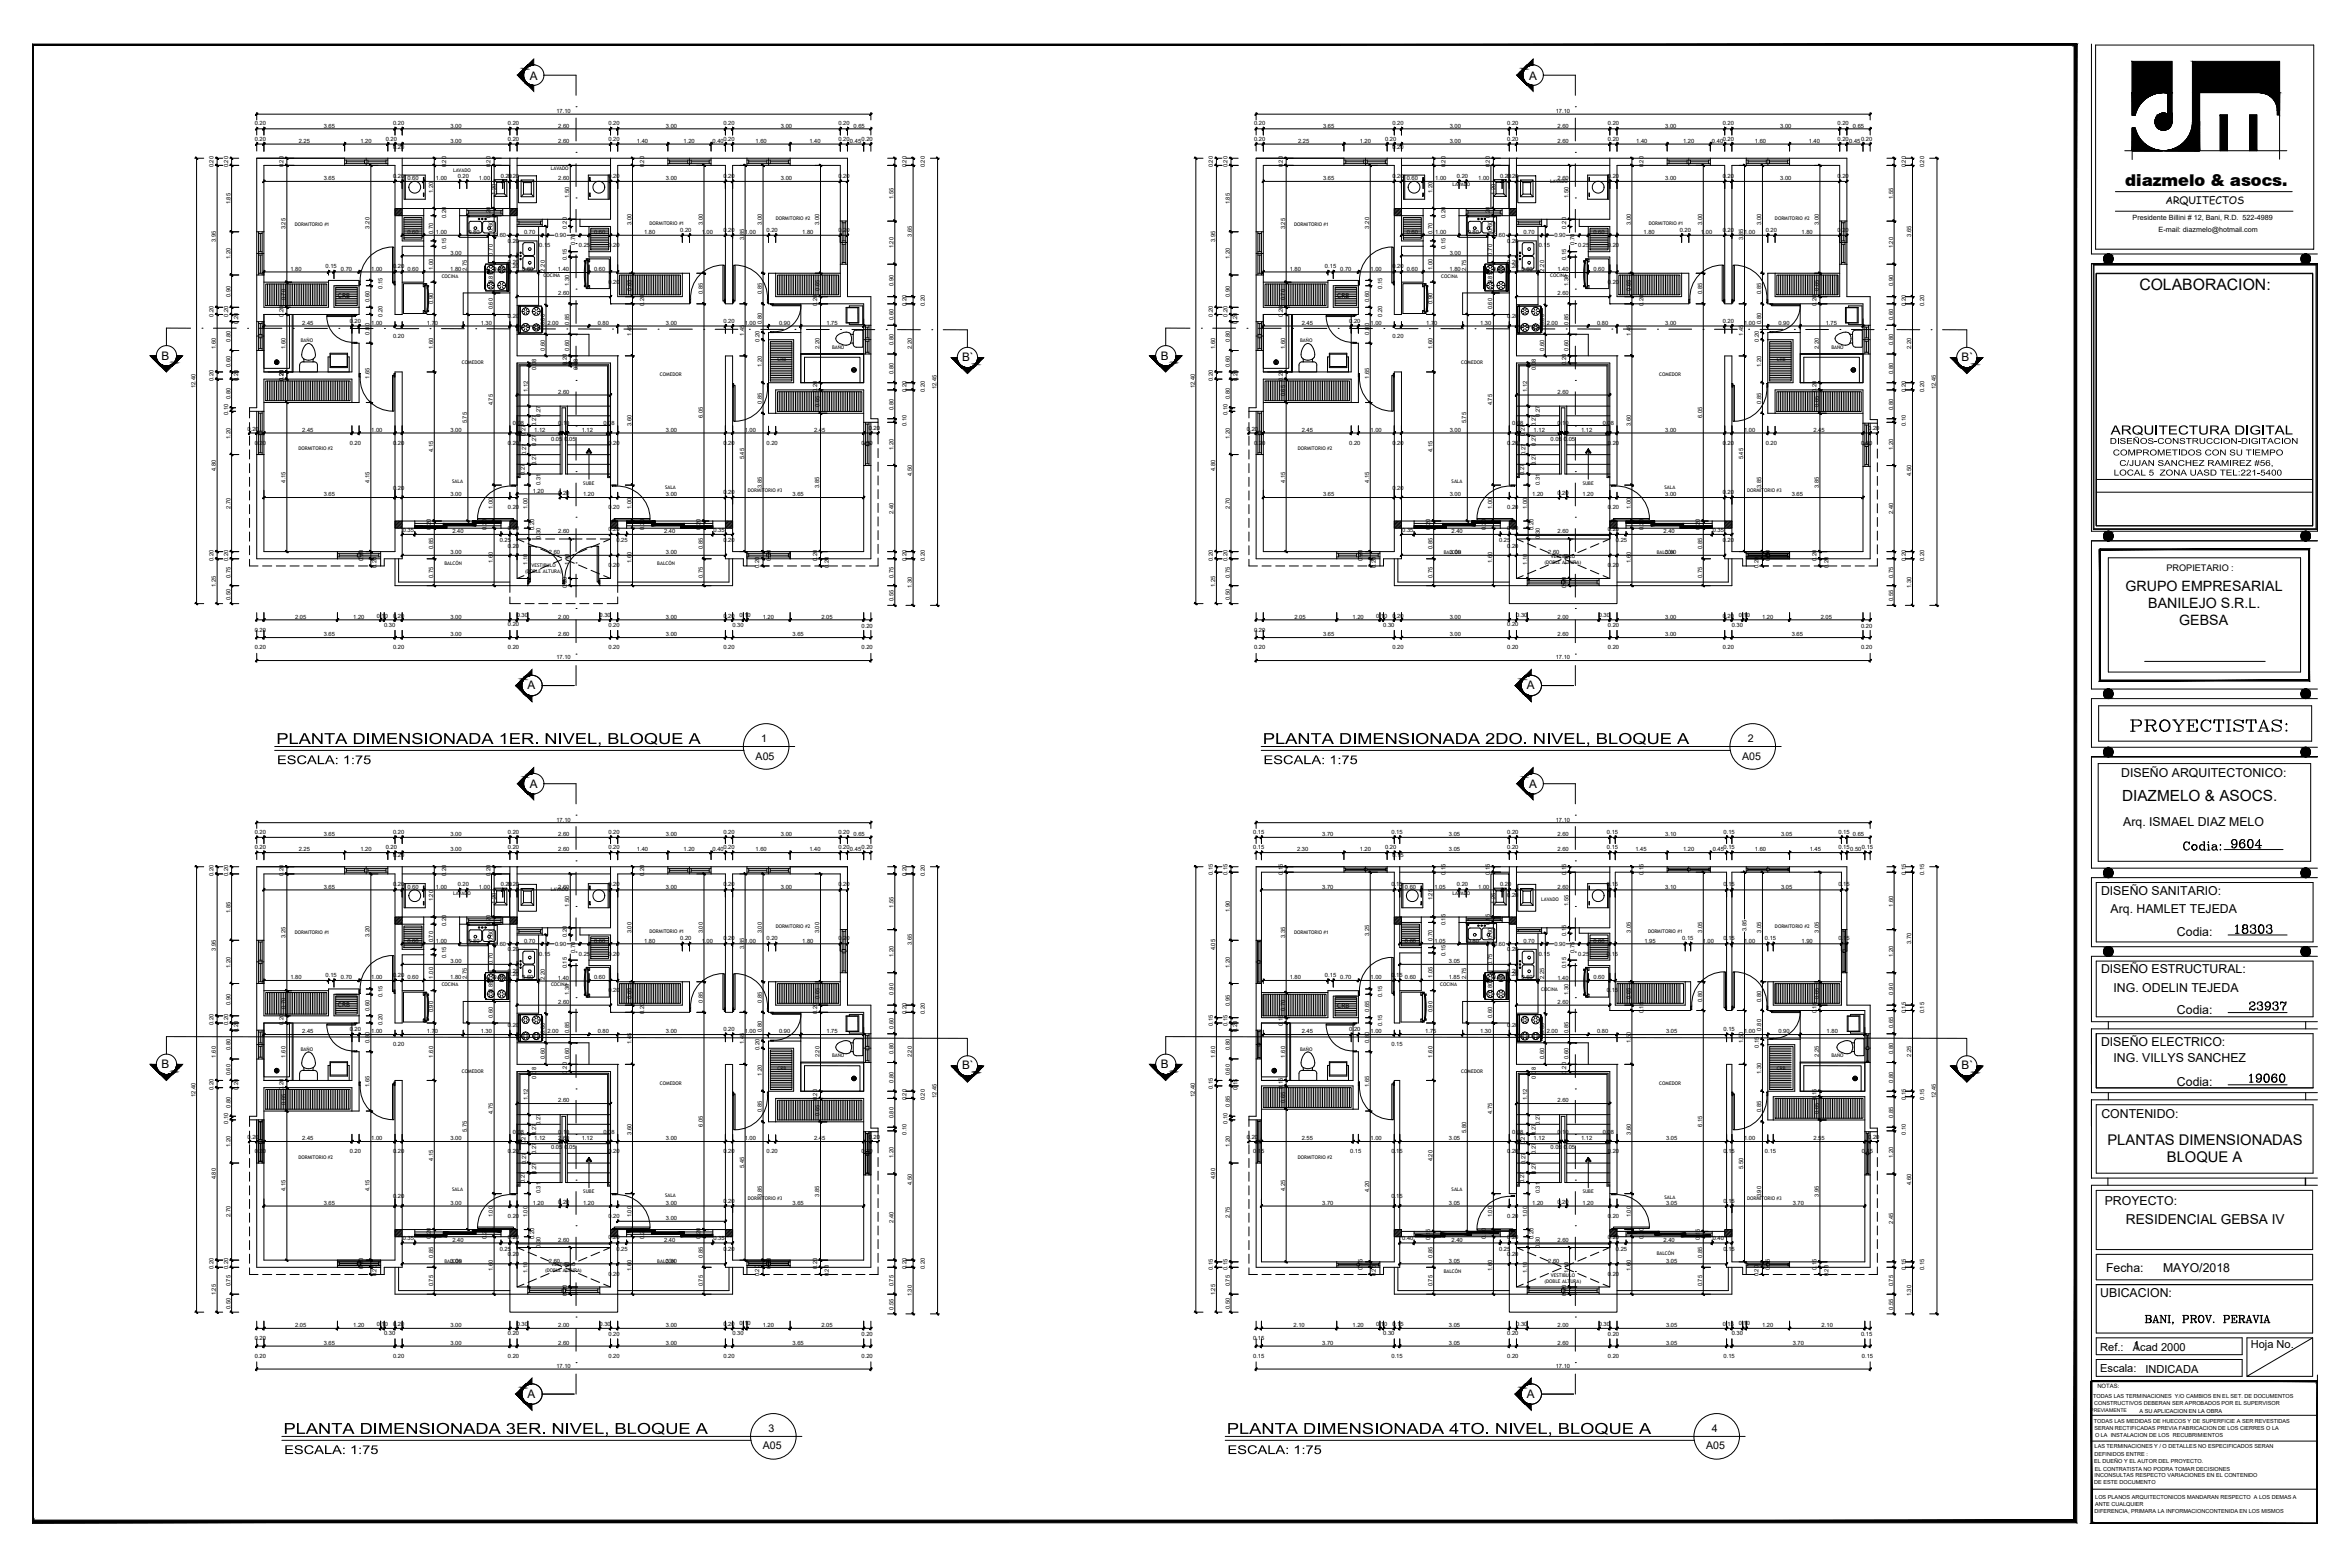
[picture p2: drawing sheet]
<svg xmlns="http://www.w3.org/2000/svg" width="914mm" height="610mm" viewBox="0 0 914 610" stroke-linecap="round" stroke-linejoin="round" font-family="sans-serif">
<defs><g id="words">
<text font-size="8.4" x="827.6" y="285.7">PROYECTISTAS:</text>
<g font-size="7.1">
<text x="867.1" y="331.3">9604</text>
<text x="868.5" y="364.4">18303</text>
<text x="833.6" y="516.5">BANI, PROV. PERAVIA</text>
</g>
<g font-size="6.6">
<text x="107.5" y="289.4">PLANTA DIMENSIONADA 1ER. NIVEL, BLOQUE A</text>
<text x="491.3" y="289.4">PLANTA DIMENSIONADA 2DO. NIVEL, BLOQUE A</text>
<text x="848.4" y="332">Codia:</text>
<text x="874.2" y="394.1">23937</text>
<text x="874.2" y="422.3">19060</text>
<text x="110.3" y="557.8">PLANTA DIMENSIONADA 3ER. NIVEL, BLOQUE A</text>
<text x="477.4" y="557.8">PLANTA DIMENSIONADA 4TO. NIVEL, BLOQUE A</text>
</g>
<text font-size="6.3" x="826.9" y="72.4">diazmelo &amp; asocs.</text>
<text font-size="6.1" x="832.4" y="112.7">COLABORACION:</text>
<text font-size="6" x="825.7" y="311.5">DIAZMELO &amp; ASOCS.</text>
<g font-size="5.7">
<text x="820" y="445.3">PLANTAS DIMENSIONADAS</text>
<text x="843.1" y="452.2">BLOQUE A</text>
</g>
<g font-size="5.5">
<text x="821.3" y="169">ARQUITECTURA DIGITAL</text>
<text x="827.1" y="229.9">GRUPO EMPRESARIAL</text>
<text x="835.9" y="236.6">BANILEJO S.R.L.</text>
<text x="848" y="243.2">GEBSA</text>
</g>
<g font-size="5.3">
<text x="108" y="297.3">ESCALA: 1:75</text>
<text x="491.8" y="297.3">ESCALA: 1:75</text>
<text x="827.2" y="476.2">RESIDENCIAL GEBSA IV</text>
<text x="110.8" y="565.7">ESCALA: 1:75</text>
<text x="477.8" y="565.7">ESCALA: 1:75</text>
</g>
<g font-size="4.8">
<text x="825.4" y="302.2">DISEÑO ARQUITECTONICO:</text>
<text x="826.2" y="321.4">Arq. ISMAEL DIAZ MELO</text>
<text x="817.5" y="348.4">DISEÑO SANITARIO:</text>
<text x="821.3" y="355.3">Arq. HAMLET TEJEDA</text>
<text x="847.1" y="364.2">Codia:</text>
<text x="817.5" y="378.7">DISEÑO ESTRUCTURAL:</text>
<text x="822.4" y="386">ING. ODELIN TEJEDA</text>
<text x="847.1" y="394.4">Codia:</text>
<text x="817.5" y="406.9">DISEÑO ELECTRICO:</text>
<text x="822.4" y="413">ING. VILLYS SANCHEZ</text>
<text x="847.1" y="422.4">Codia:</text>
<text x="817.7" y="435">CONTENIDO:</text>
<text x="819" y="468.7">PROYECTO:</text>
<text x="819.5" y="494.8">Fecha:</text>
<text x="841.7" y="494.7">MAYO/2018</text>
<text x="817.2" y="504.5">UBICACION:</text>
</g>
<g font-size="4.6">
<text x="206.1" y="31.1">A</text>
<text x="595" y="31.1">A</text>
<text x="62.9" y="140">B</text>
<text x="374.4" y="140.3">B`</text>
<text x="451.7" y="140">B</text>
<text x="763.3" y="140.3">B`</text>
<text x="205.3" y="268.1">A</text>
<text x="594.1" y="268.1">A</text>
<text x="206.1" y="306.7">A</text>
<text x="595" y="306.7">A</text>
<text x="62.9" y="415.6">B</text>
<text x="374.4" y="416">B`</text>
<text x="451.7" y="415.6">B</text>
<text x="763.3" y="416">B`</text>
<text x="205.3" y="543.7">A</text>
<text x="594.1" y="543.7">A</text>
</g>
<g font-size="4.3">
<text x="817.2" y="525.4">Ref.:</text>
<text x="829.9" y="525.4">Acad 2000</text>
<text x="875.8" y="524.2">Hoja No.</text>
<text x="817.2" y="533.8">Escala:</text>
<text x="834.8" y="534.1">INDICADA</text>
</g>
<g font-size="4.1">
<text x="296.2" y="288.6">1</text>
<text x="680.1" y="288.6">2</text>
<text x="294" y="295.5">A05</text>
<text x="677.9" y="295.5">A05</text>
<text x="299" y="557">3</text>
<text x="666.1" y="557">4</text>
<text x="296.8" y="563.9">A05</text>
<text x="663.9" y="563.9">A05</text>
</g>
<text font-size="4" x="842.6" y="79.5">ARQUITECTOS</text>
<g font-size="3.6">
<text x="820.9" y="172.7">DISEÑOS-CONSTRUCCION-DIGITACION</text>
<text x="822.1" y="177.2">COMPROMETIDOS CON SU TIEMPO</text>
<text x="822.4" y="185">LOCAL 5 ZONA UASD TEL:221-5400</text>
<text x="824.6" y="181.3">C/JUAN SANCHEZ RAMIREZ #56,</text>
</g>
<text font-size="3.5" x="843" y="222.3">PROPIETARIO :</text>
<g font-size="2.8">
<text x="829.8" y="85.5">Presidente Billini # 12, Bani, R.D. 522-4989</text>
<text x="839.9" y="90.4">E-mail: diazmelo@hotmail.com</text>
</g>
<g font-size="2.7">
<text x="131.5" y="116">CRB</text>
<text x="520.3" y="116">CRB</text>
<text x="131.5" y="391.6">CRB</text>
<text x="520.3" y="392.3">CRB</text>
</g>
<text font-size="2.3" x="816.1" y="540.1">NOTAS:</text>
<g font-size="2.2">
<text x="216.5" y="44">17.10</text>
<text x="605.4" y="44">17.10</text>
<text x="99.1" y="48.8">0.20</text>
<text x="126" y="49.7">3.65</text>
<text x="152.9" y="48.8">0.20</text>
<text x="175.3" y="49.7">3.00</text>
<text x="197.6" y="48.8">0.20</text>
<text x="217.2" y="49.7">2.60</text>
<text x="236.8" y="48.8">0.20</text>
<text x="259.1" y="49.7">3.00</text>
<text x="281.5" y="48.8">0.20</text>
<text x="303.9" y="49.7">3.00</text>
<text x="326.2" y="48.8">0.20</text>
<text x="332.1" y="49.7">0.65</text>
<text x="488" y="48.8">0.20</text>
<text x="514.8" y="49.7">3.65</text>
<text x="541.8" y="48.8">0.20</text>
<text x="564.1" y="49.7">3.00</text>
<text x="586.5" y="48.8">0.20</text>
<text x="606.1" y="49.7">2.60</text>
<text x="625.6" y="48.8">0.20</text>
<text x="648" y="49.7">3.00</text>
<text x="670.3" y="48.8">0.20</text>
<text x="692.7" y="49.7">3.00</text>
<text x="715" y="48.8">0.20</text>
<text x="721" y="49.7">0.65</text>
<text x="99.1" y="54.7">0.20</text>
<text x="116.2" y="55.6">2.25</text>
<text x="140.2" y="55.6">1.20</text>
<text x="150.1" y="54.7">0.20</text>
<text x="152.9" y="57.9">0.20</text>
<text x="175.3" y="55.6">3.00</text>
<text x="197.6" y="54.7">0.20</text>
<text x="217.2" y="55.6">2.60</text>
<text x="236.8" y="54.7">0.20</text>
<text x="247.8" y="55.6">1.40</text>
<text x="266" y="55.6">1.20</text>
<text x="277.3" y="55.6">0.40</text>
<text x="281.5" y="54.7">0.20</text>
<text x="294" y="55.6">1.60</text>
<text x="314.9" y="55.6">1.40</text>
<text x="326.2" y="54.7">0.20</text>
<text x="330.7" y="55.6">0.45</text>
<text x="335.3" y="54.7">0.20</text>
<text x="488" y="54.7">0.20</text>
<text x="505.1" y="55.6">2.25</text>
<text x="529.1" y="55.6">1.20</text>
<text x="539" y="54.7">0.20</text>
<text x="541.8" y="57.9">0.20</text>
<text x="564.1" y="55.6">3.00</text>
<text x="586.5" y="54.7">0.20</text>
<text x="606.1" y="55.6">2.60</text>
<text x="625.6" y="54.7">0.20</text>
<text x="636.7" y="55.6">1.40</text>
<text x="654.9" y="55.6">1.20</text>
<text x="666.1" y="55.6">0.40</text>
<text x="670.3" y="54.7">0.20</text>
<text x="682.9" y="55.6">1.60</text>
<text x="703.8" y="55.6">1.40</text>
<text x="715" y="54.7">0.20</text>
<text x="719.6" y="55.6">0.45</text>
<text x="724.1" y="54.7">0.20</text>
<text x="83.1" y="65.2" transform="rotate(-90 83.1 65.2)">0.20</text>
<text x="88.8" y="65.2" transform="rotate(-90 88.8 65.2)">0.20</text>
<text x="110.3" y="65.2" transform="rotate(-90 110.3 65.2)">0.20</text>
<text x="173.6" y="65.2" transform="rotate(-90 173.6 65.2)">0.20</text>
<text x="190.9" y="65.2" transform="rotate(-90 190.9 65.2)">0.20</text>
<text x="250.7" y="65.2" transform="rotate(-90 250.7 65.2)">0.20</text>
<text x="352.7" y="65.2" transform="rotate(-90 352.7 65.2)">0.20</text>
<text x="359.9" y="65.2" transform="rotate(-90 359.9 65.2)">0.20</text>
<text x="472" y="65.2" transform="rotate(-90 472 65.2)">0.20</text>
<text x="477.6" y="65.2" transform="rotate(-90 477.6 65.2)">0.20</text>
<text x="499.1" y="65.2" transform="rotate(-90 499.1 65.2)">0.20</text>
<text x="562.4" y="65.2" transform="rotate(-90 562.4 65.2)">0.20</text>
<text x="579.7" y="65.2" transform="rotate(-90 579.7 65.2)">0.20</text>
<text x="639.6" y="65.2" transform="rotate(-90 639.6 65.2)">0.20</text>
<text x="741.6" y="65.2" transform="rotate(-90 741.6 65.2)">0.20</text>
<text x="748.7" y="65.2" transform="rotate(-90 748.7 65.2)">0.20</text>
<text x="126" y="70.1">3.65</text>
<text x="152.9" y="69.2">0.20</text>
<text x="158.5" y="70.1">0.60</text>
<text x="169.6" y="70.1">1.00</text>
<text x="178.1" y="69.2">0.20</text>
<text x="186.4" y="70.1">1.00</text>
<text x="194.8" y="69.2">0.20</text>
<text x="197.6" y="69.2">0.20</text>
<text x="217.2" y="70.1">2.60</text>
<text x="236.8" y="69.2">0.20</text>
<text x="259.1" y="70.1">3.00</text>
<text x="281.5" y="69.2">0.20</text>
<text x="303.9" y="70.1">3.00</text>
<text x="326.2" y="69.2">0.20</text>
<text x="514.8" y="70.1">3.65</text>
<text x="541.8" y="69.2">0.20</text>
<text x="547.4" y="70.1">0.60</text>
<text x="558.4" y="70.1">1.00</text>
<text x="566.9" y="69.2">0.20</text>
<text x="575.2" y="70.1">1.00</text>
<text x="583.7" y="69.2">0.20</text>
<text x="586.5" y="69.2">0.20</text>
<text x="606.1" y="70.1">2.60</text>
<text x="625.6" y="69.2">0.20</text>
<text x="648" y="70.1">3.00</text>
<text x="670.3" y="69.2">0.20</text>
<text x="692.7" y="70.1">3.00</text>
<text x="715" y="69.2">0.20</text>
<text x="168.5" y="75" transform="rotate(-90 168.5 75)">1.20</text>
<text x="193" y="75.9" transform="rotate(-90 193 75.9)">1.20</text>
<text x="221.4" y="77.1" transform="rotate(-90 221.4 77.1)">1.50</text>
<text x="347.7" y="77.5" transform="rotate(-90 347.7 77.5)">1.55</text>
<text x="557.4" y="75" transform="rotate(-90 557.4 75)">1.20</text>
<text x="581.9" y="75.9" transform="rotate(-90 581.9 75.9)">1.20</text>
<text x="610.3" y="77.1" transform="rotate(-90 610.3 77.1)">1.50</text>
<text x="736.6" y="77.5" transform="rotate(-90 736.6 77.5)">1.55</text>
<text x="89.7" y="79.5" transform="rotate(-90 89.7 79.5)">1.85</text>
<text x="478.5" y="79.5" transform="rotate(-90 478.5 79.5)">1.85</text>
<text x="111.2" y="89.2" transform="rotate(-90 111.2 89.2)">3.25</text>
<text x="143.8" y="88.9" transform="rotate(-90 143.8 88.9)">3.20</text>
<text x="173.6" y="84.7" transform="rotate(-90 173.6 84.7)">0.20</text>
<text x="190.9" y="84.7" transform="rotate(-90 190.9 84.7)">0.20</text>
<text x="220.5" y="88.9" transform="rotate(-90 220.5 88.9)">0.20</text>
<text x="245.7" y="87.5" transform="rotate(-90 245.7 87.5)">3.00</text>
<text x="273.5" y="87.5" transform="rotate(-90 273.5 87.5)">3.00</text>
<text x="296.5" y="87.5" transform="rotate(-90 296.5 87.5)">3.00</text>
<text x="318.8" y="87.5" transform="rotate(-90 318.8 87.5)">3.00</text>
<text x="500" y="89.2" transform="rotate(-90 500 89.2)">3.25</text>
<text x="532.7" y="88.9" transform="rotate(-90 532.7 88.9)">3.20</text>
<text x="562.4" y="84.7" transform="rotate(-90 562.4 84.7)">0.20</text>
<text x="579.7" y="84.7" transform="rotate(-90 579.7 84.7)">0.20</text>
<text x="609.4" y="88.9" transform="rotate(-90 609.4 88.9)">0.20</text>
<text x="634.5" y="87.5" transform="rotate(-90 634.5 87.5)">3.00</text>
<text x="662.3" y="87.5" transform="rotate(-90 662.3 87.5)">3.00</text>
<text x="685.3" y="87.5" transform="rotate(-90 685.3 87.5)">3.00</text>
<text x="707.7" y="87.5" transform="rotate(-90 707.7 87.5)">3.00</text>
<text x="84" y="94.1" transform="rotate(-90 84 94.1)">3.95</text>
<text x="158.5" y="91.1">0.60</text>
<text x="168.5" y="91" transform="rotate(-90 168.5 91)">0.70</text>
<text x="169.6" y="91.1">1.00</text>
<text x="182.3" y="91.1">0.80</text>
<text x="191.8" y="90.3" transform="rotate(-90 191.8 90.3)">0.60</text>
<text x="192.6" y="92.3">0.60</text>
<text x="197.6" y="94.4">0.20</text>
<text x="203.9" y="91.1">0.70</text>
<text x="216" y="92.3">0.90</text>
<text x="223.8" y="95.2" transform="rotate(-90 223.8 95.2)">0.70</text>
<text x="231.2" y="91.1">0.60</text>
<text x="250.6" y="91.1">1.80</text>
<text x="264.7" y="90.2">0.20</text>
<text x="273" y="91.1">1.00</text>
<text x="281.5" y="90.2">0.20</text>
<text x="289.5" y="93.5" transform="rotate(-90 289.5 93.5)">3.85</text>
<text x="289.8" y="91.1">1.00</text>
<text x="298.3" y="90.2">0.20</text>
<text x="312.2" y="91.1">1.80</text>
<text x="326.2" y="90.2">0.20</text>
<text x="354.8" y="92.1" transform="rotate(-90 354.8 92.1)">3.65</text>
<text x="472.8" y="94.1" transform="rotate(-90 472.8 94.1)">3.95</text>
<text x="547.4" y="91.1">0.60</text>
<text x="557.4" y="91" transform="rotate(-90 557.4 91)">0.70</text>
<text x="558.4" y="91.1">1.00</text>
<text x="571.1" y="91.1">0.80</text>
<text x="580.6" y="90.3" transform="rotate(-90 580.6 90.3)">0.60</text>
<text x="581.4" y="92.3">0.60</text>
<text x="586.5" y="94.4">0.20</text>
<text x="592.8" y="91.1">0.70</text>
<text x="604.8" y="92.3">0.90</text>
<text x="612.6" y="95.2" transform="rotate(-90 612.6 95.2)">0.70</text>
<text x="620" y="91.1">0.60</text>
<text x="639.5" y="91.1">1.80</text>
<text x="653.6" y="90.2">0.20</text>
<text x="661.9" y="91.1">1.00</text>
<text x="670.3" y="90.2">0.20</text>
<text x="678.3" y="93.5" transform="rotate(-90 678.3 93.5)">3.85</text>
<text x="678.6" y="91.1">1.00</text>
<text x="687.1" y="90.2">0.20</text>
<text x="701" y="91.1">1.80</text>
<text x="715" y="90.2">0.20</text>
<text x="743.7" y="92.1" transform="rotate(-90 743.7 92.1)">3.65</text>
<text x="89.7" y="100.8" transform="rotate(-90 89.7 100.8)">1.20</text>
<text x="173.6" y="96.9" transform="rotate(-90 173.6 96.9)">0.15</text>
<text x="175.3" y="99.1">3.00</text>
<text x="191.8" y="99.4" transform="rotate(-90 191.8 99.4)">0.70</text>
<text x="209.8" y="96.1">0.15</text>
<text x="220.5" y="101.1" transform="rotate(-90 220.5 101.1)">0.15</text>
<text x="225.2" y="96.1">0.25</text>
<text x="236.8" y="96.1">0.20</text>
<text x="347.7" y="96.6" transform="rotate(-90 347.7 96.6)">1.20</text>
<text x="478.5" y="100.8" transform="rotate(-90 478.5 100.8)">1.20</text>
<text x="562.4" y="96.9" transform="rotate(-90 562.4 96.9)">0.15</text>
<text x="564.1" y="99.1">3.00</text>
<text x="580.6" y="99.4" transform="rotate(-90 580.6 99.4)">0.70</text>
<text x="598.7" y="96.1">0.15</text>
<text x="609.4" y="101.1" transform="rotate(-90 609.4 101.1)">0.15</text>
<text x="614.1" y="96.1">0.25</text>
<text x="625.6" y="96.1">0.20</text>
<text x="736.6" y="96.6" transform="rotate(-90 736.6 96.6)">1.20</text>
<text x="113" y="105.3">1.80</text>
<text x="126.7" y="104.4">0.15</text>
<text x="132.7" y="105.3">0.70</text>
<text x="144.5" y="105.3">1.00</text>
<text x="152.9" y="104.4">0.20</text>
<text x="158.5" y="105.3">0.60</text>
<text x="168.5" y="105" transform="rotate(-90 168.5 105)">1.00</text>
<text x="175.2" y="105.3">1.80</text>
<text x="181.6" y="105.3" transform="rotate(-90 181.6 105.3)">2.75</text>
<text x="192.1" y="105.3">0.60</text>
<text x="197.6" y="104.1">0.20</text>
<text x="203.2" y="105.3">0.60</text>
<text x="212" y="105.6" transform="rotate(-90 212 105.6)">2.20</text>
<text x="217.1" y="105.5">1.40</text>
<text x="231.2" y="105.3">0.60</text>
<text x="501.8" y="105.3">1.80</text>
<text x="515.6" y="104.4">0.15</text>
<text x="521.5" y="105.3">0.70</text>
<text x="533.3" y="105.3">1.00</text>
<text x="541.8" y="104.4">0.20</text>
<text x="547.4" y="105.3">0.60</text>
<text x="557.4" y="105" transform="rotate(-90 557.4 105)">1.00</text>
<text x="564" y="105.3">1.80</text>
<text x="570.5" y="105.3" transform="rotate(-90 570.5 105.3)">2.75</text>
<text x="580.9" y="105.3">0.60</text>
<text x="586.5" y="104.1">0.20</text>
<text x="592.1" y="105.3">0.60</text>
<text x="600.9" y="105.6" transform="rotate(-90 600.9 105.6)">2.20</text>
<text x="606" y="105.5">1.40</text>
<text x="620" y="105.3">0.60</text>
<text x="148.9" y="112.3" transform="rotate(-90 148.9 112.3)">0.15</text>
<text x="191.8" y="110.2" transform="rotate(-90 191.8 110.2)">0.85</text>
<text x="221.4" y="111.3" transform="rotate(-90 221.4 111.3)">1.30</text>
<text x="236.8" y="110.4">0.20</text>
<text x="245.7" y="113" transform="rotate(-90 245.7 113)">0.65</text>
<text x="318.8" y="113" transform="rotate(-90 318.8 113)">0.65</text>
<text x="347.7" y="111.3" transform="rotate(-90 347.7 111.3)">0.90</text>
<text x="537.7" y="112.3" transform="rotate(-90 537.7 112.3)">0.15</text>
<text x="580.6" y="110.2" transform="rotate(-90 580.6 110.2)">0.85</text>
<text x="610.3" y="111.3" transform="rotate(-90 610.3 111.3)">1.30</text>
<text x="625.6" y="110.4">0.20</text>
<text x="634.5" y="113" transform="rotate(-90 634.5 113)">0.65</text>
<text x="707.7" y="113" transform="rotate(-90 707.7 113)">0.65</text>
<text x="736.6" y="111.3" transform="rotate(-90 736.6 111.3)">0.90</text>
<text x="89.7" y="115.4" transform="rotate(-90 89.7 115.4)">0.90</text>
<text x="111.2" y="116.8" transform="rotate(-90 111.2 116.8)">0.70</text>
<text x="143.8" y="117.6" transform="rotate(-90 143.8 117.6)">0.60</text>
<text x="168.5" y="118.2" transform="rotate(-90 168.5 118.2)">0.90</text>
<text x="217.2" y="114.9">2.60</text>
<text x="250.7" y="119" transform="rotate(-90 250.7 119)">0.20</text>
<text x="273.5" y="114.4" transform="rotate(-90 273.5 114.4)">0.85</text>
<text x="296.5" y="114.4" transform="rotate(-90 296.5 114.4)">0.85</text>
<text x="317.9" y="119" transform="rotate(-90 317.9 119)">0.20</text>
<text x="352.7" y="119" transform="rotate(-90 352.7 119)">0.20</text>
<text x="359.9" y="119" transform="rotate(-90 359.9 119)">0.20</text>
<text x="478.5" y="115.4" transform="rotate(-90 478.5 115.4)">0.90</text>
<text x="500" y="116.8" transform="rotate(-90 500 116.8)">0.70</text>
<text x="532.7" y="117.6" transform="rotate(-90 532.7 117.6)">0.60</text>
<text x="557.4" y="118.2" transform="rotate(-90 557.4 118.2)">0.90</text>
<text x="606.1" y="114.9">2.60</text>
<text x="639.6" y="119" transform="rotate(-90 639.6 119)">0.20</text>
<text x="662.3" y="114.4" transform="rotate(-90 662.3 114.4)">0.85</text>
<text x="685.3" y="114.4" transform="rotate(-90 685.3 114.4)">0.85</text>
<text x="706.8" y="119" transform="rotate(-90 706.8 119)">0.20</text>
<text x="741.6" y="119" transform="rotate(-90 741.6 119)">0.20</text>
<text x="748.7" y="119" transform="rotate(-90 748.7 119)">0.20</text>
<text x="83.1" y="123.1" transform="rotate(-90 83.1 123.1)">0.20</text>
<text x="88.8" y="123.1" transform="rotate(-90 88.8 123.1)">0.20</text>
<text x="92.6" y="125.9" transform="rotate(-90 92.6 125.9)">0.20</text>
<text x="110.3" y="123.1" transform="rotate(-90 110.3 123.1)">0.20</text>
<text x="136.1" y="125.5">0.20</text>
<text x="148.9" y="123.1" transform="rotate(-90 148.9 123.1)">0.20</text>
<text x="191.8" y="120.4" transform="rotate(-90 191.8 120.4)">0.60</text>
<text x="197.6" y="123.9">0.20</text>
<text x="281.5" y="125.5">0.20</text>
<text x="296.5" y="125.9" transform="rotate(-90 296.5 125.9)">0.80</text>
<text x="347.7" y="124.5" transform="rotate(-90 347.7 124.5)">0.60</text>
<text x="472" y="123.1" transform="rotate(-90 472 123.1)">0.20</text>
<text x="477.6" y="123.1" transform="rotate(-90 477.6 123.1)">0.20</text>
<text x="481.4" y="125.9" transform="rotate(-90 481.4 125.9)">0.20</text>
<text x="499.1" y="123.1" transform="rotate(-90 499.1 123.1)">0.20</text>
<text x="525" y="125.5">0.20</text>
<text x="537.7" y="123.1" transform="rotate(-90 537.7 123.1)">0.20</text>
<text x="580.6" y="120.4" transform="rotate(-90 580.6 120.4)">0.60</text>
<text x="586.5" y="123.9">0.20</text>
<text x="670.3" y="125.5">0.20</text>
<text x="685.3" y="125.9" transform="rotate(-90 685.3 125.9)">0.80</text>
<text x="736.6" y="124.5" transform="rotate(-90 736.6 124.5)">0.60</text>
<text x="117.6" y="126.4">2.45</text>
<text x="143.8" y="130.1" transform="rotate(-90 143.8 130.1)">0.80</text>
<text x="144.5" y="126.4">1.00</text>
<text x="152.9" y="131.4">0.20</text>
<text x="166.1" y="126.4">1.70</text>
<text x="187.1" y="126.4">1.30</text>
<text x="212" y="126.6" transform="rotate(-90 212 126.6)">0.80</text>
<text x="213" y="126.4">2.00</text>
<text x="221.4" y="126.3" transform="rotate(-90 221.4 126.3)">0.85</text>
<text x="232.6" y="126.4">0.80</text>
<text x="245.7" y="130.6" transform="rotate(-90 245.7 130.6)">1.45</text>
<text x="259.1" y="126.4">3.00</text>
<text x="289.5" y="130.6" transform="rotate(-90 289.5 130.6)">1.45</text>
<text x="289.8" y="126.4">1.00</text>
<text x="303.1" y="126.4">0.90</text>
<text x="321.6" y="126.4">1.75</text>
<text x="506.5" y="126.4">2.45</text>
<text x="532.7" y="130.1" transform="rotate(-90 532.7 130.1)">0.80</text>
<text x="533.3" y="126.4">1.00</text>
<text x="541.8" y="131.4">0.20</text>
<text x="555" y="126.4">1.70</text>
<text x="575.9" y="126.4">1.30</text>
<text x="600.9" y="126.6" transform="rotate(-90 600.9 126.6)">0.80</text>
<text x="601.9" y="126.4">2.00</text>
<text x="610.3" y="126.3" transform="rotate(-90 610.3 126.3)">0.85</text>
<text x="621.4" y="126.4">0.80</text>
<text x="634.5" y="130.6" transform="rotate(-90 634.5 130.6)">1.45</text>
<text x="648" y="126.4">3.00</text>
<text x="678.3" y="130.6" transform="rotate(-90 678.3 130.6)">1.45</text>
<text x="678.6" y="126.4">1.00</text>
<text x="692" y="126.4">0.90</text>
<text x="710.4" y="126.4">1.75</text>
<text x="84" y="135.8" transform="rotate(-90 84 135.8)">1.60</text>
<text x="89.7" y="132.9" transform="rotate(-90 89.7 132.9)">0.80</text>
<text x="111.2" y="135.8" transform="rotate(-90 111.2 135.8)">1.60</text>
<text x="168.5" y="135.8" transform="rotate(-90 168.5 135.8)">1.60</text>
<text x="212" y="136.4" transform="rotate(-90 212 136.4)">0.60</text>
<text x="221.4" y="136.4" transform="rotate(-90 221.4 136.4)">0.60</text>
<text x="295.6" y="132.9" transform="rotate(-90 295.6 132.9)">0.20</text>
<text x="318.8" y="135.7" transform="rotate(-90 318.8 135.7)">2.20</text>
<text x="347.7" y="134.3" transform="rotate(-90 347.7 134.3)">0.80</text>
<text x="354.8" y="135.7" transform="rotate(-90 354.8 135.7)">2.20</text>
<text x="472.8" y="135.8" transform="rotate(-90 472.8 135.8)">1.60</text>
<text x="478.5" y="132.9" transform="rotate(-90 478.5 132.9)">0.80</text>
<text x="500" y="135.8" transform="rotate(-90 500 135.8)">1.60</text>
<text x="557.4" y="135.8" transform="rotate(-90 557.4 135.8)">1.60</text>
<text x="600.9" y="136.4" transform="rotate(-90 600.9 136.4)">0.60</text>
<text x="610.3" y="136.4" transform="rotate(-90 610.3 136.4)">0.60</text>
<text x="684.4" y="132.9" transform="rotate(-90 684.4 132.9)">0.20</text>
<text x="707.7" y="135.7" transform="rotate(-90 707.7 135.7)">2.20</text>
<text x="736.6" y="134.3" transform="rotate(-90 736.6 134.3)">0.80</text>
<text x="743.7" y="135.7" transform="rotate(-90 743.7 135.7)">2.20</text>
<text x="89.7" y="142.7" transform="rotate(-90 89.7 142.7)">0.60</text>
<text x="208.7" y="144" transform="rotate(-90 208.7 144)">0.08</text>
<text x="220.5" y="142" transform="rotate(-90 220.5 142)">0.20</text>
<text x="224.8" y="144" transform="rotate(-90 224.8 144)">0.08</text>
<text x="296.5" y="142.8" transform="rotate(-90 296.5 142.8)">1.20</text>
<text x="478.5" y="142.7" transform="rotate(-90 478.5 142.7)">0.60</text>
<text x="597.6" y="144" transform="rotate(-90 597.6 144)">0.08</text>
<text x="609.4" y="142" transform="rotate(-90 609.4 142)">0.20</text>
<text x="685.3" y="142.8" transform="rotate(-90 685.3 142.8)">1.20</text>
<text x="83.1" y="148.3" transform="rotate(-90 83.1 148.3)">0.20</text>
<text x="92.6" y="148.3" transform="rotate(-90 92.6 148.3)">0.20</text>
<text x="110.3" y="148.3" transform="rotate(-90 110.3 148.3)">0.20</text>
<text x="143.8" y="147.3" transform="rotate(-90 143.8 147.3)">1.65</text>
<text x="347.7" y="145.5" transform="rotate(-90 347.7 145.5)">0.80</text>
<text x="472" y="148.3" transform="rotate(-90 472 148.3)">0.20</text>
<text x="481.5" y="148.3" transform="rotate(-90 481.5 148.3)">0.20</text>
<text x="499.1" y="148.3" transform="rotate(-90 499.1 148.3)">0.20</text>
<text x="532.7" y="147.3" transform="rotate(-90 532.7 147.3)">1.65</text>
<text x="736.6" y="145.5" transform="rotate(-90 736.6 145.5)">0.80</text>
<text x="76" y="151.1" transform="rotate(-90 76 151.1)">12.40</text>
<text x="89.7" y="155.2" transform="rotate(-90 89.7 155.2)">0.80</text>
<text x="205.3" y="152.4" transform="rotate(-90 205.3 152.4)">1.12</text>
<text x="217.2" y="153.2">2.60</text>
<text x="317.9" y="152.5" transform="rotate(-90 317.9 152.5)">0.20</text>
<text x="352.7" y="152.5" transform="rotate(-90 352.7 152.5)">0.20</text>
<text x="359.9" y="152.5" transform="rotate(-90 359.9 152.5)">0.20</text>
<text x="364.3" y="151.4" transform="rotate(-90 364.3 151.4)">12.45</text>
<text x="464.9" y="151.1" transform="rotate(-90 464.9 151.1)">12.40</text>
<text x="478.5" y="155.2" transform="rotate(-90 478.5 155.2)">0.80</text>
<text x="500" y="154.2" transform="rotate(-90 500 154.2)">0.65</text>
<text x="594.2" y="152.4" transform="rotate(-90 594.2 152.4)">1.12</text>
<text x="606.1" y="153.2">2.60</text>
<text x="706.8" y="152.5" transform="rotate(-90 706.8 152.5)">0.20</text>
<text x="741.6" y="152.5" transform="rotate(-90 741.6 152.5)">0.20</text>
<text x="748.7" y="152.5" transform="rotate(-90 748.7 152.5)">0.20</text>
<text x="753.2" y="151.4" transform="rotate(-90 753.2 151.4)">12.45</text>
<text x="88.8" y="161.5" transform="rotate(-90 88.8 161.5)">0.10</text>
<text x="191.8" y="157.7" transform="rotate(-90 191.8 157.7)">4.75</text>
<text x="296.5" y="157" transform="rotate(-90 296.5 157)">0.85</text>
<text x="318.8" y="158.4" transform="rotate(-90 318.8 158.4)">0.65</text>
<text x="347.7" y="159.5" transform="rotate(-90 347.7 159.5)">0.80</text>
<text x="477.6" y="161.5" transform="rotate(-90 477.6 161.5)">0.10</text>
<text x="580.6" y="157.7" transform="rotate(-90 580.6 157.7)">4.75</text>
<text x="685.3" y="157" transform="rotate(-90 685.3 157)">0.85</text>
<text x="707.7" y="158.4" transform="rotate(-90 707.7 158.4)">0.65</text>
<text x="736.6" y="159.5" transform="rotate(-90 736.6 159.5)">0.80</text>
<text x="96.3" y="167.6">0.20</text>
<text x="181.6" y="164.7" transform="rotate(-90 181.6 164.7)">5.75</text>
<text x="199.6" y="165.4">0.08</text>
<text x="208.7" y="165.8" transform="rotate(-90 208.7 165.8)">0.27</text>
<text x="210.3" y="162.1" transform="rotate(-90 210.3 162.1)">0.27</text>
<text x="217.2" y="165.4">0.10</text>
<text x="234.8" y="165.4">0.08</text>
<text x="245.7" y="165.7" transform="rotate(-90 245.7 165.7)">3.60</text>
<text x="273.5" y="162.6" transform="rotate(-90 273.5 162.6)">6.05</text>
<text x="338.1" y="167.3">0.20</text>
<text x="352.7" y="165.8" transform="rotate(-90 352.7 165.8)">0.10</text>
<text x="485.2" y="167.6">0.20</text>
<text x="570.5" y="164.7" transform="rotate(-90 570.5 164.7)">5.75</text>
<text x="588.4" y="165.4">0.08</text>
<text x="597.6" y="165.8" transform="rotate(-90 597.6 165.8)">0.27</text>
<text x="599.2" y="162.1" transform="rotate(-90 599.2 162.1)">0.27</text>
<text x="606" y="165.4">0.10</text>
<text x="623.6" y="165.4">0.08</text>
<text x="634.5" y="165.7" transform="rotate(-90 634.5 165.7)">3.60</text>
<text x="662.3" y="162.6" transform="rotate(-90 662.3 162.6)">6.05</text>
<text x="726.9" y="167.3">0.20</text>
<text x="741.6" y="165.8" transform="rotate(-90 741.6 165.8)">0.10</text>
<text x="89.7" y="170.7" transform="rotate(-90 89.7 170.7)">1.20</text>
<text x="99.1" y="173">0.20</text>
<text x="117.6" y="168">2.45</text>
<text x="136.1" y="173">0.20</text>
<text x="144.5" y="168">1.00</text>
<text x="152.9" y="173">0.20</text>
<text x="175.3" y="168">3.00</text>
<text x="197.6" y="173">0.20</text>
<text x="204.5" y="169.6" transform="rotate(-90 204.5 169.6)">0.27</text>
<text x="207.9" y="168">1.12</text>
<text x="208.7" y="173.4" transform="rotate(-90 208.7 173.4)">0.27</text>
<text x="214.4" y="171.4">0.05</text>
<text x="219.7" y="171.4">0.05</text>
<text x="226.3" y="168">1.12</text>
<text x="236.8" y="173">0.20</text>
<text x="259.1" y="168">3.00</text>
<text x="281.5" y="173">0.20</text>
<text x="289.8" y="168">1.00</text>
<text x="298.3" y="173">0.20</text>
<text x="316.8" y="168">2.45</text>
<text x="335.3" y="173">0.20</text>
<text x="478.5" y="170.7" transform="rotate(-90 478.5 170.7)">1.20</text>
<text x="488" y="173">0.20</text>
<text x="506.5" y="168">2.45</text>
<text x="525" y="173">0.20</text>
<text x="533.3" y="168">1.00</text>
<text x="541.8" y="173">0.20</text>
<text x="564.1" y="168">3.00</text>
<text x="586.5" y="173">0.20</text>
<text x="593.3" y="169.6" transform="rotate(-90 593.3 169.6)">0.27</text>
<text x="596.8" y="168">1.12</text>
<text x="597.6" y="173.4" transform="rotate(-90 597.6 173.4)">0.27</text>
<text x="603.3" y="171.4">0.05</text>
<text x="608.5" y="171.4">0.05</text>
<text x="615.2" y="168">1.12</text>
<text x="625.6" y="173">0.20</text>
<text x="648" y="168">3.00</text>
<text x="670.3" y="173">0.20</text>
<text x="678.6" y="168">1.00</text>
<text x="687.1" y="173">0.20</text>
<text x="705.6" y="168">2.45</text>
<text x="724.1" y="173">0.20</text>
<text x="168.5" y="175.9" transform="rotate(-90 168.5 175.9)">4.15</text>
<text x="204.7" y="177.1" transform="rotate(-90 204.7 177.1)">0.27</text>
<text x="289.5" y="178.7" transform="rotate(-90 289.5 178.7)">5.45</text>
<text x="347.7" y="175" transform="rotate(-90 347.7 175)">1.20</text>
<text x="557.4" y="175.9" transform="rotate(-90 557.4 175.9)">4.15</text>
<text x="593.5" y="177.1" transform="rotate(-90 593.5 177.1)">0.27</text>
<text x="678.3" y="178.7" transform="rotate(-90 678.3 178.7)">5.45</text>
<text x="736.6" y="175" transform="rotate(-90 736.6 175)">1.20</text>
<text x="84" y="183.2" transform="rotate(-90 84 183.2)">4.80</text>
<text x="204.2" y="184.7" transform="rotate(-90 204.2 184.7)">0.27</text>
<text x="208.7" y="180.9" transform="rotate(-90 208.7 180.9)">0.27</text>
<text x="354.8" y="185.3" transform="rotate(-90 354.8 185.3)">4.50</text>
<text x="472.8" y="183.2" transform="rotate(-90 472.8 183.2)">4.80</text>
<text x="593.1" y="184.7" transform="rotate(-90 593.1 184.7)">0.27</text>
<text x="597.6" y="180.9" transform="rotate(-90 597.6 180.9)">0.27</text>
<text x="743.7" y="185.3" transform="rotate(-90 743.7 185.3)">4.50</text>
<text x="111.2" y="187.7" transform="rotate(-90 111.2 187.7)">4.15</text>
<text x="143.8" y="187.7" transform="rotate(-90 143.8 187.7)">4.15</text>
<text x="152.9" y="190.5">0.20</text>
<text x="207.3" y="191.7">1.20</text>
<text x="210.3" y="188.6" transform="rotate(-90 210.3 188.6)">0.31</text>
<text x="296.5" y="189.9" transform="rotate(-90 296.5 189.9)">3.85</text>
<text x="318.8" y="189.9" transform="rotate(-90 318.8 189.9)">3.85</text>
<text x="500" y="187.7" transform="rotate(-90 500 187.7)">4.15</text>
<text x="532.7" y="187.7" transform="rotate(-90 532.7 187.7)">4.15</text>
<text x="541.8" y="190.5">0.20</text>
<text x="599.2" y="188.6" transform="rotate(-90 599.2 188.6)">0.31</text>
<text x="685.3" y="189.9" transform="rotate(-90 685.3 189.9)">3.85</text>
<text x="707.7" y="189.9" transform="rotate(-90 707.7 189.9)">3.85</text>
<text x="89.7" y="197.9" transform="rotate(-90 89.7 197.9)">2.70</text>
<text x="126" y="193.1">3.65</text>
<text x="175.3" y="193.1">3.00</text>
<text x="191.8" y="198" transform="rotate(-90 191.8 198)">1.00</text>
<text x="205.3" y="198" transform="rotate(-90 205.3 198)">1.00</text>
<text x="217.2" y="192.7">0.20</text>
<text x="226.9" y="193.1">1.20</text>
<text x="245.7" y="198" transform="rotate(-90 245.7 198)">1.00</text>
<text x="259.1" y="193.1">3.00</text>
<text x="281.5" y="192.2">0.20</text>
<text x="308.4" y="193.1">3.65</text>
<text x="478.5" y="197.9" transform="rotate(-90 478.5 197.9)">2.70</text>
<text x="514.8" y="193.1">3.65</text>
<text x="564.1" y="193.1">3.00</text>
<text x="580.6" y="198" transform="rotate(-90 580.6 198)">1.00</text>
<text x="594.2" y="198" transform="rotate(-90 594.2 198)">1.00</text>
<text x="596.2" y="193.1">1.20</text>
<text x="606" y="192.7">0.20</text>
<text x="615.8" y="193.1">1.20</text>
<text x="634.5" y="198" transform="rotate(-90 634.5 198)">1.00</text>
<text x="648" y="193.1">3.00</text>
<text x="670.3" y="192.2">0.20</text>
<text x="697.2" y="193.1">3.65</text>
<text x="197.6" y="198.1">0.20</text>
<text x="236.8" y="198.1">0.20</text>
<text x="347.7" y="200" transform="rotate(-90 347.7 200)">2.40</text>
<text x="586.5" y="198.1">0.20</text>
<text x="625.6" y="198.1">0.20</text>
<text x="736.6" y="200" transform="rotate(-90 736.6 200)">2.40</text>
<text x="156.7" y="206.8">0.35</text>
<text x="167.6" y="206.3" transform="rotate(-90 167.6 206.3)">0.20</text>
<text x="176" y="207.5">2.40</text>
<text x="189.3" y="206.3" transform="rotate(-90 189.3 206.3)">0.20</text>
<text x="197.6" y="206.3">0.20</text>
<text x="207.9" y="206.3" transform="rotate(-90 207.9 206.3)">0.20</text>
<text x="210.3" y="209.8" transform="rotate(-90 210.3 209.8)">0.30</text>
<text x="217.2" y="207.5">2.60</text>
<text x="236.8" y="206.5">0.20</text>
<text x="250.7" y="206.3" transform="rotate(-90 250.7 206.3)">0.20</text>
<text x="258.4" y="207.5">2.40</text>
<text x="272.5" y="206.3" transform="rotate(-90 272.5 206.3)">0.20</text>
<text x="277.6" y="206.8">0.35</text>
<text x="545.6" y="206.8">0.35</text>
<text x="556.5" y="206.3" transform="rotate(-90 556.5 206.3)">0.20</text>
<text x="564.8" y="207.5">2.40</text>
<text x="578.1" y="206.3" transform="rotate(-90 578.1 206.3)">0.20</text>
<text x="586.5" y="206.3">0.20</text>
<text x="596.8" y="206.3" transform="rotate(-90 596.8 206.3)">0.20</text>
<text x="599.2" y="209.8" transform="rotate(-90 599.2 209.8)">0.30</text>
<text x="606.1" y="207.5">2.60</text>
<text x="625.6" y="206.5">0.20</text>
<text x="639.6" y="206.3" transform="rotate(-90 639.6 206.3)">0.20</text>
<text x="647.3" y="207.5">2.40</text>
<text x="661.4" y="206.3" transform="rotate(-90 661.4 206.3)">0.20</text>
<text x="666.5" y="206.8">0.35</text>
<text x="168.5" y="213.6" transform="rotate(-90 168.5 213.6)">0.85</text>
<text x="175.3" y="215.6">3.00</text>
<text x="194.5" y="210.9">0.25</text>
<text x="197.6" y="213">0.20</text>
<text x="213.6" y="215.5">2.60</text>
<text x="239.9" y="210.9">0.25</text>
<text x="259.1" y="215.6">3.00</text>
<text x="273.5" y="213.6" transform="rotate(-90 273.5 213.6)">0.85</text>
<text x="281.5" y="210.9">0.20</text>
<text x="557.4" y="213.6" transform="rotate(-90 557.4 213.6)">0.85</text>
<text x="564.1" y="215.6">3.00</text>
<text x="583.3" y="210.9">0.25</text>
<text x="586.5" y="213">0.20</text>
<text x="602.4" y="215.5">2.60</text>
<text x="628.8" y="210.9">0.25</text>
<text x="648" y="215.6">3.00</text>
<text x="662.3" y="213.6" transform="rotate(-90 662.3 213.6)">0.85</text>
<text x="670.3" y="210.9">0.20</text>
<text x="83.1" y="218.1" transform="rotate(-90 83.1 218.1)">0.20</text>
<text x="88.8" y="218.1" transform="rotate(-90 88.8 218.1)">0.20</text>
<text x="141.3" y="218.1" transform="rotate(-90 141.3 218.1)">0.20</text>
<text x="146.5" y="220.9" transform="rotate(-90 146.5 220.9)">0.20</text>
<text x="191.8" y="218.9" transform="rotate(-90 191.8 218.9)">1.60</text>
<text x="205.3" y="219.6" transform="rotate(-90 205.3 219.6)">1.10</text>
<text x="221.4" y="219.6" transform="rotate(-90 221.4 219.6)">1.10</text>
<text x="236.8" y="220.6">0.20</text>
<text x="245.7" y="218.9" transform="rotate(-90 245.7 218.9)">1.60</text>
<text x="295.4" y="220.9" transform="rotate(-90 295.4 220.9)">0.20</text>
<text x="299.9" y="218.1" transform="rotate(-90 299.9 218.1)">0.20</text>
<text x="317.9" y="218.1" transform="rotate(-90 317.9 218.1)">0.20</text>
<text x="322.6" y="220.9" transform="rotate(-90 322.6 220.9)">0.20</text>
<text x="352.7" y="218.1" transform="rotate(-90 352.7 218.1)">0.20</text>
<text x="359.9" y="218.1" transform="rotate(-90 359.9 218.1)">0.20</text>
<text x="472" y="218.1" transform="rotate(-90 472 218.1)">0.20</text>
<text x="477.6" y="218.1" transform="rotate(-90 477.6 218.1)">0.20</text>
<text x="530.2" y="218.1" transform="rotate(-90 530.2 218.1)">0.20</text>
<text x="535.3" y="220.9" transform="rotate(-90 535.3 220.9)">0.20</text>
<text x="580.6" y="218.9" transform="rotate(-90 580.6 218.9)">1.60</text>
<text x="594.2" y="219.6" transform="rotate(-90 594.2 219.6)">1.10</text>
<text x="610.3" y="219.6" transform="rotate(-90 610.3 219.6)">1.10</text>
<text x="625.6" y="220.6">0.20</text>
<text x="634.5" y="218.9" transform="rotate(-90 634.5 218.9)">1.60</text>
<text x="684.3" y="220.9" transform="rotate(-90 684.3 220.9)">0.20</text>
<text x="688.7" y="218.1" transform="rotate(-90 688.7 218.1)">0.20</text>
<text x="706.8" y="218.1" transform="rotate(-90 706.8 218.1)">0.20</text>
<text x="711.4" y="220.9" transform="rotate(-90 711.4 220.9)">0.20</text>
<text x="741.6" y="218.1" transform="rotate(-90 741.6 218.1)">0.20</text>
<text x="748.7" y="218.1" transform="rotate(-90 748.7 218.1)">0.20</text>
<text x="89.7" y="224.8" transform="rotate(-90 89.7 224.8)">0.75</text>
<text x="168.5" y="224.8" transform="rotate(-90 168.5 224.8)">0.75</text>
<text x="273.5" y="224.8" transform="rotate(-90 273.5 224.8)">0.75</text>
<text x="347.7" y="224.8" transform="rotate(-90 347.7 224.8)">0.75</text>
<text x="478.5" y="224.8" transform="rotate(-90 478.5 224.8)">0.75</text>
<text x="557.4" y="224.8" transform="rotate(-90 557.4 224.8)">0.75</text>
<text x="662.3" y="224.8" transform="rotate(-90 662.3 224.8)">0.75</text>
<text x="736.6" y="224.8" transform="rotate(-90 736.6 224.8)">0.75</text>
<text x="84" y="228.4" transform="rotate(-90 84 228.4)">1.25</text>
<text x="89.7" y="233.5" transform="rotate(-90 89.7 233.5)">0.50</text>
<text x="220.5" y="228.6" transform="rotate(-90 220.5 228.6)">0.20</text>
<text x="347.7" y="233.8" transform="rotate(-90 347.7 233.8)">0.55</text>
<text x="354.8" y="228.7" transform="rotate(-90 354.8 228.7)">1.30</text>
<text x="472.8" y="228.4" transform="rotate(-90 472.8 228.4)">1.25</text>
<text x="478.5" y="233.5" transform="rotate(-90 478.5 233.5)">0.50</text>
<text x="609.4" y="228.6" transform="rotate(-90 609.4 228.6)">0.20</text>
<text x="736.6" y="233.8" transform="rotate(-90 736.6 233.8)">0.55</text>
<text x="743.7" y="228.7" transform="rotate(-90 743.7 228.7)">1.30</text>
<text x="287.8" y="239.9">0.10</text>
<text x="676.6" y="239.9">0.10</text>
<text x="99.1" y="245.7">0.20</text>
<text x="114.8" y="240.7">2.05</text>
<text x="137.4" y="240.7">1.20</text>
<text x="146.6" y="240.4">0.10</text>
<text x="149.4" y="243.8">0.30</text>
<text x="152.9" y="240.4">0.20</text>
<text x="175.3" y="240.7">3.00</text>
<text x="197.6" y="243.7">0.20</text>
<text x="201.1" y="240.2">0.30</text>
<text x="217.2" y="240.7">2.00</text>
<text x="233.3" y="240">0.30</text>
<text x="236.8" y="243.9">0.20</text>
<text x="259.1" y="240.7">3.00</text>
<text x="281.5" y="240.4">0.20</text>
<text x="285" y="243.8">0.30</text>
<text x="296.8" y="240.7">1.20</text>
<text x="319.6" y="240.7">2.05</text>
<text x="335.3" y="244.3">0.20</text>
<text x="488" y="245.7">0.20</text>
<text x="503.7" y="240.7">2.05</text>
<text x="526.3" y="240.7">1.20</text>
<text x="535.5" y="240.4">0.10</text>
<text x="538.3" y="243.8">0.30</text>
<text x="541.8" y="240.4">0.20</text>
<text x="564.1" y="240.7">3.00</text>
<text x="586.5" y="243.7">0.20</text>
<text x="590" y="240.2">0.30</text>
<text x="606.1" y="240.7">2.00</text>
<text x="622.1" y="240">0.30</text>
<text x="625.6" y="243.9">0.20</text>
<text x="648" y="240.7">3.00</text>
<text x="670.3" y="240.4">0.20</text>
<text x="673.8" y="243.8">0.30</text>
<text x="685.7" y="240.7">1.20</text>
<text x="708.4" y="240.7">2.05</text>
<text x="724.1" y="244.3">0.20</text>
<text x="126" y="247.6">3.65</text>
<text x="175.3" y="247.6">3.00</text>
<text x="217.2" y="247.6">2.60</text>
<text x="259.1" y="247.6">3.00</text>
<text x="308.4" y="247.6">3.65</text>
<text x="514.8" y="247.6">3.65</text>
<text x="564.1" y="247.6">3.00</text>
<text x="606.1" y="247.6">2.60</text>
<text x="648" y="247.6">3.00</text>
<text x="697.2" y="247.6">3.65</text>
<text x="99.1" y="252.6">0.20</text>
<text x="152.9" y="252.6">0.20</text>
<text x="197.6" y="252.6">0.20</text>
<text x="216.5" y="256.5">17.10</text>
<text x="236.8" y="252.6">0.20</text>
<text x="281.5" y="252.6">0.20</text>
<text x="335.3" y="252.6">0.20</text>
<text x="488" y="252.6">0.20</text>
<text x="541.8" y="252.6">0.20</text>
<text x="586.5" y="252.6">0.20</text>
<text x="605.4" y="256.5">17.10</text>
<text x="625.6" y="252.6">0.20</text>
<text x="670.3" y="252.6">0.20</text>
<text x="724.1" y="252.6">0.20</text>
<text x="216.5" y="319.6">17.10</text>
<text x="605.4" y="319.6">17.10</text>
<text x="99.1" y="324.4">0.20</text>
<text x="126" y="325.3">3.65</text>
<text x="152.9" y="324.4">0.20</text>
<text x="175.3" y="325.3">3.00</text>
<text x="197.6" y="324.4">0.20</text>
<text x="217.2" y="325.3">2.60</text>
<text x="236.8" y="324.4">0.20</text>
<text x="259.1" y="325.3">3.00</text>
<text x="281.5" y="324.4">0.20</text>
<text x="303.9" y="325.3">3.00</text>
<text x="326.2" y="324.4">0.20</text>
<text x="332.1" y="325.3">0.65</text>
<text x="487.6" y="324.4">0.15</text>
<text x="514.5" y="325.3">3.70</text>
<text x="541.4" y="324.4">0.15</text>
<text x="563.8" y="325.3">3.05</text>
<text x="586.5" y="324.4">0.20</text>
<text x="606.1" y="325.3">2.60</text>
<text x="625.2" y="324.4">0.15</text>
<text x="648" y="325.3">3.10</text>
<text x="670.7" y="324.4">0.15</text>
<text x="693" y="325.3">3.05</text>
<text x="715.4" y="324.4">0.15</text>
<text x="721" y="325.3">0.65</text>
<text x="99.1" y="330.3">0.20</text>
<text x="116.2" y="331.2">2.25</text>
<text x="140.2" y="331.2">1.20</text>
<text x="150.1" y="330.3">0.20</text>
<text x="152.9" y="333.5">0.20</text>
<text x="175.3" y="331.2">3.00</text>
<text x="197.6" y="330.3">0.20</text>
<text x="217.2" y="331.2">2.60</text>
<text x="236.8" y="330.3">0.20</text>
<text x="247.8" y="331.2">1.40</text>
<text x="266" y="331.2">1.20</text>
<text x="277.3" y="331.2">0.40</text>
<text x="281.5" y="330.3">0.20</text>
<text x="294" y="331.2">1.60</text>
<text x="314.9" y="331.2">1.40</text>
<text x="326.2" y="330.3">0.20</text>
<text x="330.7" y="331.2">0.45</text>
<text x="335.3" y="330.3">0.20</text>
<text x="487.6" y="330.3">0.15</text>
<text x="504.7" y="331.2">2.30</text>
<text x="529.1" y="331.2">1.20</text>
<text x="539" y="330.3">0.20</text>
<text x="541.8" y="333.5">0.15</text>
<text x="563.8" y="331.2">3.05</text>
<text x="586.5" y="330.3">0.20</text>
<text x="606.1" y="331.2">2.60</text>
<text x="625.2" y="330.3">0.15</text>
<text x="636.3" y="331.2">1.45</text>
<text x="654.9" y="331.2">1.20</text>
<text x="666.5" y="331.2">0.45</text>
<text x="670.7" y="330.3">0.15</text>
<text x="682.9" y="331.2">1.60</text>
<text x="704.2" y="331.2">1.45</text>
<text x="715.4" y="330.3">0.15</text>
<text x="719.9" y="331.2">0.50</text>
<text x="724.5" y="330.3">0.15</text>
<text x="83.1" y="340.8" transform="rotate(-90 83.1 340.8)">0.20</text>
<text x="88.8" y="340.8" transform="rotate(-90 88.8 340.8)">0.20</text>
<text x="110.3" y="340.8" transform="rotate(-90 110.3 340.8)">0.20</text>
<text x="173.6" y="340.8" transform="rotate(-90 173.6 340.8)">0.20</text>
<text x="190.9" y="340.8" transform="rotate(-90 190.9 340.8)">0.20</text>
<text x="250.7" y="340.8" transform="rotate(-90 250.7 340.8)">0.20</text>
<text x="352.7" y="340.8" transform="rotate(-90 352.7 340.8)">0.20</text>
<text x="359.9" y="340.8" transform="rotate(-90 359.9 340.8)">0.20</text>
<text x="472" y="340.4" transform="rotate(-90 472 340.4)">0.15</text>
<text x="477.6" y="340.4" transform="rotate(-90 477.6 340.4)">0.15</text>
<text x="499.1" y="340.4" transform="rotate(-90 499.1 340.4)">0.15</text>
<text x="562.4" y="340.4" transform="rotate(-90 562.4 340.4)">0.15</text>
<text x="579.7" y="340.4" transform="rotate(-90 579.7 340.4)">0.15</text>
<text x="609.4" y="340.4" transform="rotate(-90 609.4 340.4)">0.15</text>
<text x="639.6" y="340.4" transform="rotate(-90 639.6 340.4)">0.15</text>
<text x="741.6" y="340.4" transform="rotate(-90 741.6 340.4)">0.15</text>
<text x="748.7" y="340.4" transform="rotate(-90 748.7 340.4)">0.15</text>
<text x="126" y="345.7">3.65</text>
<text x="152.9" y="344.8">0.20</text>
<text x="158.5" y="345.7">0.60</text>
<text x="169.6" y="345.7">1.00</text>
<text x="178.1" y="344.8">0.20</text>
<text x="186.4" y="345.7">1.00</text>
<text x="194.8" y="344.8">0.20</text>
<text x="197.6" y="344.8">0.20</text>
<text x="217.2" y="345.7">2.60</text>
<text x="236.8" y="344.8">0.20</text>
<text x="259.1" y="345.7">3.00</text>
<text x="281.5" y="344.8">0.20</text>
<text x="303.9" y="345.7">3.00</text>
<text x="326.2" y="344.8">0.20</text>
<text x="514.5" y="345.7">3.70</text>
<text x="541.4" y="344.8">0.15</text>
<text x="546.7" y="345.7">0.60</text>
<text x="558.1" y="345.7">1.05</text>
<text x="566.9" y="344.8">0.20</text>
<text x="575.2" y="345.7">1.00</text>
<text x="583.7" y="344.8">0.20</text>
<text x="606.1" y="345.7">2.60</text>
<text x="625.2" y="344.8">0.15</text>
<text x="648" y="345.7">3.10</text>
<text x="670.7" y="344.8">0.15</text>
<text x="693" y="345.7">3.05</text>
<text x="715.4" y="344.8">0.15</text>
<text x="168.5" y="350.6" transform="rotate(-90 168.5 350.6)">1.20</text>
<text x="193" y="351.5" transform="rotate(-90 193 351.5)">1.20</text>
<text x="221.4" y="352.7" transform="rotate(-90 221.4 352.7)">1.50</text>
<text x="347.7" y="353.1" transform="rotate(-90 347.7 353.1)">1.55</text>
<text x="557.4" y="350.3" transform="rotate(-90 557.4 350.3)">1.25</text>
<text x="581.9" y="351.5" transform="rotate(-90 581.9 351.5)">1.25</text>
<text x="586.5" y="349">0.20</text>
<text x="610.3" y="352.4" transform="rotate(-90 610.3 352.4)">1.55</text>
<text x="736.6" y="352.7" transform="rotate(-90 736.6 352.7)">1.60</text>
<text x="89.7" y="355.2" transform="rotate(-90 89.7 355.2)">1.85</text>
<text x="478.5" y="354.8" transform="rotate(-90 478.5 354.8)">1.90</text>
<text x="111.2" y="364.9" transform="rotate(-90 111.2 364.9)">3.25</text>
<text x="143.8" y="364.5" transform="rotate(-90 143.8 364.5)">3.20</text>
<text x="173.6" y="360.3" transform="rotate(-90 173.6 360.3)">0.20</text>
<text x="190.9" y="360.3" transform="rotate(-90 190.9 360.3)">0.20</text>
<text x="191.8" y="365.9" transform="rotate(-90 191.8 365.9)">0.60</text>
<text x="220.5" y="364.5" transform="rotate(-90 220.5 364.5)">0.20</text>
<text x="245.7" y="363.1" transform="rotate(-90 245.7 363.1)">3.00</text>
<text x="264.7" y="365.8">0.20</text>
<text x="273.5" y="363.1" transform="rotate(-90 273.5 363.1)">3.00</text>
<text x="281.5" y="365.8">0.20</text>
<text x="296.5" y="363.1" transform="rotate(-90 296.5 363.1)">3.00</text>
<text x="298.3" y="365.8">0.20</text>
<text x="318.8" y="363.1" transform="rotate(-90 318.8 363.1)">3.00</text>
<text x="326.2" y="365.8">0.20</text>
<text x="500" y="364.9" transform="rotate(-90 500 364.9)">3.35</text>
<text x="532.7" y="364.2" transform="rotate(-90 532.7 364.2)">3.25</text>
<text x="557.4" y="365.9" transform="rotate(-90 557.4 365.9)">0.70</text>
<text x="562.4" y="360" transform="rotate(-90 562.4 360)">0.15</text>
<text x="579.7" y="360" transform="rotate(-90 579.7 360)">0.15</text>
<text x="580.6" y="365.2" transform="rotate(-90 580.6 365.2)">0.60</text>
<text x="609.4" y="364.2" transform="rotate(-90 609.4 364.2)">0.15</text>
<text x="634.5" y="362.8" transform="rotate(-90 634.5 362.8)">3.05</text>
<text x="654.6" y="365.8">0.15</text>
<text x="662.3" y="362.8" transform="rotate(-90 662.3 362.8)">3.05</text>
<text x="670.7" y="365.8">0.15</text>
<text x="679.6" y="362.2" transform="rotate(-90 679.6 362.2)">3.85</text>
<text x="685.3" y="362.8" transform="rotate(-90 685.3 362.8)">3.05</text>
<text x="686.8" y="365.8">0.15</text>
<text x="707.7" y="362.8" transform="rotate(-90 707.7 362.8)">3.05</text>
<text x="715.4" y="365.8">0.15</text>
<text x="84" y="369.8" transform="rotate(-90 84 369.8)">3.95</text>
<text x="158.5" y="366.7">0.60</text>
<text x="168.5" y="366.6" transform="rotate(-90 168.5 366.6)">0.70</text>
<text x="169.6" y="366.7">1.00</text>
<text x="182.3" y="366.7">0.80</text>
<text x="192.6" y="367.9">0.60</text>
<text x="197.6" y="370.1">0.20</text>
<text x="203.9" y="366.7">0.70</text>
<text x="209.8" y="371.7">0.15</text>
<text x="216" y="367.9">0.90</text>
<text x="223.8" y="370.8" transform="rotate(-90 223.8 370.8)">0.70</text>
<text x="225.2" y="371.7">0.25</text>
<text x="231.2" y="366.7">0.60</text>
<text x="236.8" y="371.7">0.20</text>
<text x="250.6" y="366.7">1.80</text>
<text x="273" y="366.7">1.00</text>
<text x="289.5" y="369.1" transform="rotate(-90 289.5 369.1)">3.85</text>
<text x="289.8" y="366.7">1.00</text>
<text x="312.2" y="366.7">1.80</text>
<text x="354.8" y="367.7" transform="rotate(-90 354.8 367.7)">3.65</text>
<text x="472.8" y="369.7" transform="rotate(-90 472.8 369.7)">4.05</text>
<text x="546.7" y="366.7">0.60</text>
<text x="558.1" y="366.7">1.05</text>
<text x="562.4" y="371.9" transform="rotate(-90 562.4 371.9)">0.15</text>
<text x="571.1" y="366.7">0.80</text>
<text x="581.4" y="367.9">0.60</text>
<text x="586.5" y="370.1">0.20</text>
<text x="592.8" y="366.7">0.70</text>
<text x="598.7" y="371.7">0.15</text>
<text x="604.8" y="367.9">0.90</text>
<text x="612.6" y="370.8" transform="rotate(-90 612.6 370.8)">0.75</text>
<text x="614.1" y="371.7">0.25</text>
<text x="620" y="366.7">0.60</text>
<text x="625.2" y="371.7">0.15</text>
<text x="639.9" y="366.7">1.95</text>
<text x="662.6" y="366.7">1.00</text>
<text x="678.6" y="366.7">1.00</text>
<text x="701" y="366.7">1.90</text>
<text x="743.7" y="367.3" transform="rotate(-90 743.7 367.3)">3.70</text>
<text x="89.7" y="376.5" transform="rotate(-90 89.7 376.5)">1.20</text>
<text x="173.6" y="372.6" transform="rotate(-90 173.6 372.6)">0.15</text>
<text x="175.3" y="374.7">3.00</text>
<text x="191.8" y="375" transform="rotate(-90 191.8 375)">0.70</text>
<text x="220.5" y="376.8" transform="rotate(-90 220.5 376.8)">0.15</text>
<text x="347.7" y="372.3" transform="rotate(-90 347.7 372.3)">1.20</text>
<text x="478.5" y="376.5" transform="rotate(-90 478.5 376.5)">1.20</text>
<text x="563.8" y="374.7">3.05</text>
<text x="580.6" y="375.4" transform="rotate(-90 580.6 375.4)">0.75</text>
<text x="609.4" y="376.8" transform="rotate(-90 609.4 376.8)">0.15</text>
<text x="736.6" y="372.3" transform="rotate(-90 736.6 372.3)">1.20</text>
<text x="113" y="381">1.80</text>
<text x="126.7" y="380.1">0.15</text>
<text x="132.7" y="381">0.70</text>
<text x="144.5" y="381">1.00</text>
<text x="152.9" y="380.1">0.20</text>
<text x="158.5" y="381">0.60</text>
<text x="168.5" y="380.7" transform="rotate(-90 168.5 380.7)">1.00</text>
<text x="175.2" y="381">1.80</text>
<text x="181.6" y="381" transform="rotate(-90 181.6 381)">2.75</text>
<text x="192.1" y="381">0.60</text>
<text x="197.6" y="379.7">0.20</text>
<text x="203.2" y="381">0.60</text>
<text x="212" y="381.3" transform="rotate(-90 212 381.3)">2.20</text>
<text x="217.1" y="381.2">1.40</text>
<text x="231.2" y="381">0.60</text>
<text x="501.8" y="381">1.80</text>
<text x="515.6" y="380.1">0.15</text>
<text x="521.5" y="381">0.70</text>
<text x="533.3" y="381">1.00</text>
<text x="541.4" y="380.1">0.15</text>
<text x="546.7" y="381">0.60</text>
<text x="557.4" y="380.3" transform="rotate(-90 557.4 380.3)">1.05</text>
<text x="563.7" y="381">1.85</text>
<text x="570.5" y="381" transform="rotate(-90 570.5 381)">2.75</text>
<text x="580.9" y="381">0.60</text>
<text x="586.5" y="379.7">0.20</text>
<text x="592.1" y="381">0.60</text>
<text x="600.9" y="380.9" transform="rotate(-90 600.9 380.9)">2.25</text>
<text x="606" y="381.2">1.40</text>
<text x="620" y="381">0.60</text>
<text x="148.9" y="387.9" transform="rotate(-90 148.9 387.9)">0.15</text>
<text x="191.8" y="385.9" transform="rotate(-90 191.8 385.9)">0.85</text>
<text x="221.4" y="387" transform="rotate(-90 221.4 387)">1.30</text>
<text x="236.8" y="386">0.20</text>
<text x="245.7" y="388.7" transform="rotate(-90 245.7 388.7)">0.65</text>
<text x="318.8" y="388.7" transform="rotate(-90 318.8 388.7)">0.65</text>
<text x="347.7" y="386.9" transform="rotate(-90 347.7 386.9)">0.90</text>
<text x="537.7" y="387.9" transform="rotate(-90 537.7 387.9)">0.15</text>
<text x="580.6" y="386.2" transform="rotate(-90 580.6 386.2)">0.80</text>
<text x="610.3" y="387" transform="rotate(-90 610.3 387)">1.30</text>
<text x="625.2" y="386">0.15</text>
<text x="634.5" y="388.7" transform="rotate(-90 634.5 388.7)">0.65</text>
<text x="662.3" y="389.7" transform="rotate(-90 662.3 389.7)">0.80</text>
<text x="685.3" y="389.7" transform="rotate(-90 685.3 389.7)">0.80</text>
<text x="707.7" y="388.7" transform="rotate(-90 707.7 388.7)">0.65</text>
<text x="736.6" y="386.9" transform="rotate(-90 736.6 386.9)">0.90</text>
<text x="89.7" y="391.1" transform="rotate(-90 89.7 391.1)">0.90</text>
<text x="111.2" y="392.5" transform="rotate(-90 111.2 392.5)">0.70</text>
<text x="143.8" y="393.2" transform="rotate(-90 143.8 393.2)">0.60</text>
<text x="168.5" y="393.9" transform="rotate(-90 168.5 393.9)">0.90</text>
<text x="191.8" y="396" transform="rotate(-90 191.8 396)">0.60</text>
<text x="217.2" y="390.6">2.60</text>
<text x="250.7" y="394.6" transform="rotate(-90 250.7 394.6)">0.20</text>
<text x="273.5" y="390.1" transform="rotate(-90 273.5 390.1)">0.85</text>
<text x="296.5" y="390.1" transform="rotate(-90 296.5 390.1)">0.85</text>
<text x="317.9" y="394.6" transform="rotate(-90 317.9 394.6)">0.20</text>
<text x="352.7" y="394.6" transform="rotate(-90 352.7 394.6)">0.20</text>
<text x="359.9" y="394.6" transform="rotate(-90 359.9 394.6)">0.20</text>
<text x="478.5" y="391.4" transform="rotate(-90 478.5 391.4)">0.95</text>
<text x="500" y="393.2" transform="rotate(-90 500 393.2)">0.70</text>
<text x="532.7" y="393.5" transform="rotate(-90 532.7 393.5)">0.65</text>
<text x="557.4" y="393.9" transform="rotate(-90 557.4 393.9)">0.90</text>
<text x="580.6" y="396" transform="rotate(-90 580.6 396)">0.60</text>
<text x="606.1" y="390.6">2.60</text>
<text x="639.6" y="394.3" transform="rotate(-90 639.6 394.3)">0.15</text>
<text x="706.8" y="394.3" transform="rotate(-90 706.8 394.3)">0.15</text>
<text x="741.6" y="394.3" transform="rotate(-90 741.6 394.3)">0.15</text>
<text x="748.7" y="394.3" transform="rotate(-90 748.7 394.3)">0.15</text>
<text x="83.1" y="398.8" transform="rotate(-90 83.1 398.8)">0.20</text>
<text x="88.8" y="398.8" transform="rotate(-90 88.8 398.8)">0.20</text>
<text x="92.6" y="401.5" transform="rotate(-90 92.6 401.5)">0.20</text>
<text x="110.3" y="398.8" transform="rotate(-90 110.3 398.8)">0.20</text>
<text x="136.1" y="401.1">0.20</text>
<text x="148.9" y="398.8" transform="rotate(-90 148.9 398.8)">0.20</text>
<text x="197.6" y="399.5">0.20</text>
<text x="221.4" y="401.9" transform="rotate(-90 221.4 401.9)">0.85</text>
<text x="281.5" y="401.1">0.20</text>
<text x="296.5" y="401.6" transform="rotate(-90 296.5 401.6)">0.80</text>
<text x="347.7" y="400.2" transform="rotate(-90 347.7 400.2)">0.60</text>
<text x="472" y="399.1" transform="rotate(-90 472 399.1)">0.15</text>
<text x="477.6" y="399.1" transform="rotate(-90 477.6 399.1)">0.15</text>
<text x="481.4" y="401.5" transform="rotate(-90 481.4 401.5)">0.20</text>
<text x="499.1" y="399.1" transform="rotate(-90 499.1 399.1)">0.15</text>
<text x="525" y="401.1">0.20</text>
<text x="537.7" y="399.1" transform="rotate(-90 537.7 399.1)">0.15</text>
<text x="586.5" y="399.5">0.20</text>
<text x="610.3" y="401.9" transform="rotate(-90 610.3 401.9)">0.85</text>
<text x="670.7" y="401.1">0.15</text>
<text x="685.3" y="400.9" transform="rotate(-90 685.3 400.9)">0.80</text>
<text x="736.6" y="399.8" transform="rotate(-90 736.6 399.8)">0.65</text>
<text x="117.6" y="402">2.45</text>
<text x="143.8" y="405.8" transform="rotate(-90 143.8 405.8)">0.80</text>
<text x="144.5" y="402">1.00</text>
<text x="152.9" y="407">0.20</text>
<text x="166.1" y="402">1.70</text>
<text x="187.1" y="402">1.30</text>
<text x="212" y="402.2" transform="rotate(-90 212 402.2)">0.80</text>
<text x="213" y="402">2.00</text>
<text x="232.6" y="402">0.80</text>
<text x="245.7" y="406.2" transform="rotate(-90 245.7 406.2)">1.45</text>
<text x="259.1" y="402">3.00</text>
<text x="289.5" y="406.2" transform="rotate(-90 289.5 406.2)">1.45</text>
<text x="289.8" y="402">1.00</text>
<text x="303.1" y="402">0.90</text>
<text x="321.6" y="402">1.75</text>
<text x="506.5" y="402">2.45</text>
<text x="532.7" y="405.8" transform="rotate(-90 532.7 405.8)">0.80</text>
<text x="533.3" y="402">1.00</text>
<text x="541.4" y="407">0.15</text>
<text x="554.6" y="402">1.75</text>
<text x="575.9" y="402">1.30</text>
<text x="600.9" y="402.2" transform="rotate(-90 600.9 402.2)">0.80</text>
<text x="601.9" y="402">2.00</text>
<text x="621.4" y="402">0.80</text>
<text x="634.5" y="405.8" transform="rotate(-90 634.5 405.8)">1.50</text>
<text x="648.3" y="402">3.05</text>
<text x="678.3" y="405.8" transform="rotate(-90 678.3 405.8)">1.50</text>
<text x="678.6" y="402">1.00</text>
<text x="684.4" y="407.5" transform="rotate(-90 684.4 407.5)">0.15</text>
<text x="692" y="402">0.90</text>
<text x="710.8" y="402">1.80</text>
<text x="84" y="411.4" transform="rotate(-90 84 411.4)">1.60</text>
<text x="89.7" y="408.6" transform="rotate(-90 89.7 408.6)">0.80</text>
<text x="111.2" y="411.4" transform="rotate(-90 111.2 411.4)">1.60</text>
<text x="168.5" y="411.4" transform="rotate(-90 168.5 411.4)">1.60</text>
<text x="212" y="412" transform="rotate(-90 212 412)">0.60</text>
<text x="221.4" y="412" transform="rotate(-90 221.4 412)">0.60</text>
<text x="295.6" y="408.6" transform="rotate(-90 295.6 408.6)">0.20</text>
<text x="318.8" y="411.4" transform="rotate(-90 318.8 411.4)">2.20</text>
<text x="347.7" y="410" transform="rotate(-90 347.7 410)">0.80</text>
<text x="354.8" y="411.4" transform="rotate(-90 354.8 411.4)">2.20</text>
<text x="472.8" y="411.4" transform="rotate(-90 472.8 411.4)">1.60</text>
<text x="478.5" y="408.5" transform="rotate(-90 478.5 408.5)">0.80</text>
<text x="500" y="411.4" transform="rotate(-90 500 411.4)">1.60</text>
<text x="557.4" y="411.4" transform="rotate(-90 557.4 411.4)">1.60</text>
<text x="600.9" y="412" transform="rotate(-90 600.9 412)">0.60</text>
<text x="610.3" y="412" transform="rotate(-90 610.3 412)">0.60</text>
<text x="707.7" y="411" transform="rotate(-90 707.7 411)">2.25</text>
<text x="736.6" y="410" transform="rotate(-90 736.6 410)">0.80</text>
<text x="743.7" y="411" transform="rotate(-90 743.7 411)">2.25</text>
<text x="89.7" y="418.3" transform="rotate(-90 89.7 418.3)">0.60</text>
<text x="208.7" y="419.6" transform="rotate(-90 208.7 419.6)">0.08</text>
<text x="220.5" y="417.6" transform="rotate(-90 220.5 417.6)">0.20</text>
<text x="296.5" y="418.4" transform="rotate(-90 296.5 418.4)">1.20</text>
<text x="478.5" y="418.3" transform="rotate(-90 478.5 418.3)">0.60</text>
<text x="597.6" y="419.6" transform="rotate(-90 597.6 419.6)">0.08</text>
<text x="609.4" y="417.6" transform="rotate(-90 609.4 417.6)">0.20</text>
<text x="685.3" y="417.7" transform="rotate(-90 685.3 417.7)">1.30</text>
<text x="83.1" y="423.9" transform="rotate(-90 83.1 423.9)">0.20</text>
<text x="92.6" y="423.9" transform="rotate(-90 92.6 423.9)">0.20</text>
<text x="110.3" y="423.9" transform="rotate(-90 110.3 423.9)">0.20</text>
<text x="143.8" y="423" transform="rotate(-90 143.8 423)">1.65</text>
<text x="347.7" y="421.1" transform="rotate(-90 347.7 421.1)">0.80</text>
<text x="472" y="423.6" transform="rotate(-90 472 423.6)">0.15</text>
<text x="481.5" y="423.9" transform="rotate(-90 481.5 423.9)">0.15</text>
<text x="499.1" y="423.6" transform="rotate(-90 499.1 423.6)">0.15</text>
<text x="532.7" y="423" transform="rotate(-90 532.7 423)">1.65</text>
<text x="736.6" y="421.1" transform="rotate(-90 736.6 421.1)">0.80</text>
<text x="76" y="426.7" transform="rotate(-90 76 426.7)">12.40</text>
<text x="89.7" y="430.9" transform="rotate(-90 89.7 430.9)">0.80</text>
<text x="111.2" y="429.9" transform="rotate(-90 111.2 429.9)">0.65</text>
<text x="205.3" y="428" transform="rotate(-90 205.3 428)">1.12</text>
<text x="217.2" y="428.8">2.60</text>
<text x="317.9" y="428.1" transform="rotate(-90 317.9 428.1)">0.20</text>
<text x="352.7" y="428.1" transform="rotate(-90 352.7 428.1)">0.20</text>
<text x="359.9" y="428.1" transform="rotate(-90 359.9 428.1)">0.20</text>
<text x="364.3" y="427.1" transform="rotate(-90 364.3 427.1)">12.45</text>
<text x="464.9" y="426.7" transform="rotate(-90 464.9 426.7)">12.40</text>
<text x="478.5" y="430.5" transform="rotate(-90 478.5 430.5)">0.85</text>
<text x="500" y="429.2" transform="rotate(-90 500 429.2)">0.65</text>
<text x="594.2" y="428" transform="rotate(-90 594.2 428)">1.12</text>
<text x="606.1" y="428.8">2.60</text>
<text x="706.8" y="427.8" transform="rotate(-90 706.8 427.8)">0.15</text>
<text x="741.6" y="427.8" transform="rotate(-90 741.6 427.8)">0.15</text>
<text x="748.7" y="427.8" transform="rotate(-90 748.7 427.8)">0.15</text>
<text x="753.2" y="427.1" transform="rotate(-90 753.2 427.1)">12.45</text>
<text x="88.8" y="437.1" transform="rotate(-90 88.8 437.1)">0.10</text>
<text x="191.8" y="433.3" transform="rotate(-90 191.8 433.3)">4.75</text>
<text x="210.3" y="437.7" transform="rotate(-90 210.3 437.7)">0.27</text>
<text x="296.5" y="432.6" transform="rotate(-90 296.5 432.6)">0.85</text>
<text x="318.8" y="434" transform="rotate(-90 318.8 434)">0.65</text>
<text x="347.7" y="435.1" transform="rotate(-90 347.7 435.1)">0.80</text>
<text x="477.6" y="437.1" transform="rotate(-90 477.6 437.1)">0.10</text>
<text x="580.6" y="433.3" transform="rotate(-90 580.6 433.3)">4.75</text>
<text x="599.2" y="437.7" transform="rotate(-90 599.2 437.7)">0.27</text>
<text x="685.3" y="432.6" transform="rotate(-90 685.3 432.6)">0.85</text>
<text x="707.7" y="433.4" transform="rotate(-90 707.7 433.4)">0.65</text>
<text x="736.6" y="434.8" transform="rotate(-90 736.6 434.8)">0.85</text>
<text x="96.3" y="443.2">0.20</text>
<text x="117.6" y="443.7">2.45</text>
<text x="144.5" y="443.7">1.00</text>
<text x="175.3" y="443.6">3.00</text>
<text x="181.6" y="440.4" transform="rotate(-90 181.6 440.4)">5.75</text>
<text x="199.6" y="441.1">0.08</text>
<text x="207.9" y="443.7">1.12</text>
<text x="208.7" y="441.5" transform="rotate(-90 208.7 441.5)">0.27</text>
<text x="217.2" y="443.7">2.60</text>
<text x="217.2" y="441.1">0.10</text>
<text x="226.3" y="443.7">1.12</text>
<text x="234.8" y="441.1">0.08</text>
<text x="245.7" y="441.4" transform="rotate(-90 245.7 441.4)">3.60</text>
<text x="259.1" y="443.6">3.00</text>
<text x="273.5" y="438.3" transform="rotate(-90 273.5 438.3)">6.05</text>
<text x="289.8" y="443.7">1.00</text>
<text x="316.8" y="443.7">2.45</text>
<text x="338.1" y="443">0.20</text>
<text x="352.7" y="441.4" transform="rotate(-90 352.7 441.4)">0.10</text>
<text x="485.2" y="443.2">0.20</text>
<text x="506.5" y="443.7">2.55</text>
<text x="533.3" y="443.7">1.00</text>
<text x="563.8" y="443.6">3.05</text>
<text x="570.5" y="440.7" transform="rotate(-90 570.5 440.7)">5.80</text>
<text x="588.4" y="441.1">0.08</text>
<text x="596.8" y="443.7">1.12</text>
<text x="597.6" y="441.5" transform="rotate(-90 597.6 441.5)">0.27</text>
<text x="606" y="441.1">0.10</text>
<text x="615.2" y="443.7">1.12</text>
<text x="623.6" y="441.1">0.08</text>
<text x="634.5" y="441.4" transform="rotate(-90 634.5 441.4)">3.60</text>
<text x="648.3" y="443.6">3.05</text>
<text x="662.3" y="438.3" transform="rotate(-90 662.3 438.3)">6.15</text>
<text x="678.6" y="443.7">1.00</text>
<text x="705.6" y="443.7">2.55</text>
<text x="726.9" y="443">0.20</text>
<text x="741.6" y="441.4" transform="rotate(-90 741.6 441.4)">0.10</text>
<text x="89.7" y="446.3" transform="rotate(-90 89.7 446.3)">1.20</text>
<text x="99.1" y="448.6">0.20</text>
<text x="136.1" y="448.6">0.20</text>
<text x="152.9" y="448.6">0.20</text>
<text x="197.6" y="448.6">0.20</text>
<text x="204.5" y="445.2" transform="rotate(-90 204.5 445.2)">0.27</text>
<text x="208.7" y="449" transform="rotate(-90 208.7 449)">0.27</text>
<text x="214.4" y="447">0.05</text>
<text x="219.7" y="447">0.05</text>
<text x="236.8" y="448.6">0.20</text>
<text x="281.5" y="448.6">0.20</text>
<text x="298.3" y="448.6">0.20</text>
<text x="335.3" y="448.6">0.20</text>
<text x="478.5" y="446.3" transform="rotate(-90 478.5 446.3)">1.20</text>
<text x="487.6" y="448.6">0.15</text>
<text x="525.3" y="448.6">0.15</text>
<text x="541.4" y="448.6">0.15</text>
<text x="586.5" y="448.6">0.20</text>
<text x="593.3" y="445.2" transform="rotate(-90 593.3 445.2)">0.27</text>
<text x="597.6" y="449" transform="rotate(-90 597.6 449)">0.27</text>
<text x="603.3" y="447">0.05</text>
<text x="608.5" y="447">0.05</text>
<text x="625.6" y="448.6">0.20</text>
<text x="670.7" y="448.6">0.15</text>
<text x="686.8" y="448.6">0.15</text>
<text x="724.5" y="448.6">0.15</text>
<text x="168.5" y="451.5" transform="rotate(-90 168.5 451.5)">4.15</text>
<text x="204.7" y="452.8" transform="rotate(-90 204.7 452.8)">0.27</text>
<text x="289.5" y="454.3" transform="rotate(-90 289.5 454.3)">5.45</text>
<text x="347.7" y="450.6" transform="rotate(-90 347.7 450.6)">1.20</text>
<text x="557.4" y="451.8" transform="rotate(-90 557.4 451.8)">4.20</text>
<text x="593.5" y="452.8" transform="rotate(-90 593.5 452.8)">0.27</text>
<text x="678.3" y="454.7" transform="rotate(-90 678.3 454.7)">5.50</text>
<text x="736.6" y="450.6" transform="rotate(-90 736.6 450.6)">1.20</text>
<text x="84" y="458.8" transform="rotate(-90 84 458.8)">4.80</text>
<text x="204.2" y="460.3" transform="rotate(-90 204.2 460.3)">0.27</text>
<text x="208.7" y="456.6" transform="rotate(-90 208.7 456.6)">0.27</text>
<text x="354.8" y="460.9" transform="rotate(-90 354.8 460.9)">4.50</text>
<text x="472.8" y="458.8" transform="rotate(-90 472.8 458.8)">4.90</text>
<text x="593.1" y="460.3" transform="rotate(-90 593.1 460.3)">0.27</text>
<text x="597.6" y="456.6" transform="rotate(-90 597.6 456.6)">0.27</text>
<text x="743.7" y="460.9" transform="rotate(-90 743.7 460.9)">4.60</text>
<text x="111.2" y="463.4" transform="rotate(-90 111.2 463.4)">4.15</text>
<text x="143.8" y="463.4" transform="rotate(-90 143.8 463.4)">4.15</text>
<text x="152.9" y="466.2">0.20</text>
<text x="210.3" y="464.2" transform="rotate(-90 210.3 464.2)">0.31</text>
<text x="281.5" y="467.8">0.20</text>
<text x="296.5" y="465.5" transform="rotate(-90 296.5 465.5)">3.85</text>
<text x="318.8" y="465.5" transform="rotate(-90 318.8 465.5)">3.85</text>
<text x="500" y="463.4" transform="rotate(-90 500 463.4)">4.25</text>
<text x="532.7" y="463.7" transform="rotate(-90 532.7 463.7)">4.20</text>
<text x="541.4" y="466.2">0.15</text>
<text x="599.2" y="464.2" transform="rotate(-90 599.2 464.2)">0.31</text>
<text x="670.7" y="467.8">0.15</text>
<text x="685.3" y="465.8" transform="rotate(-90 685.3 465.8)">3.90</text>
<text x="707.7" y="465.5" transform="rotate(-90 707.7 465.5)">3.95</text>
<text x="89.7" y="473.5" transform="rotate(-90 89.7 473.5)">2.70</text>
<text x="126" y="468.7">3.65</text>
<text x="175.3" y="468.7">3.00</text>
<text x="191.8" y="473.6" transform="rotate(-90 191.8 473.6)">1.00</text>
<text x="197.6" y="473.8">0.20</text>
<text x="205.3" y="473.6" transform="rotate(-90 205.3 473.6)">1.00</text>
<text x="207.3" y="468.7">1.20</text>
<text x="217.2" y="468.3">0.20</text>
<text x="226.9" y="468.7">1.20</text>
<text x="236.8" y="473.8">0.20</text>
<text x="245.7" y="473.6" transform="rotate(-90 245.7 473.6)">1.00</text>
<text x="259.1" y="468.7">3.00</text>
<text x="308.4" y="468.7">3.65</text>
<text x="478.5" y="473.9" transform="rotate(-90 478.5 473.9)">2.75</text>
<text x="514.5" y="468.7">3.70</text>
<text x="563.8" y="468.7">3.05</text>
<text x="580.6" y="473.6" transform="rotate(-90 580.6 473.6)">1.00</text>
<text x="586.5" y="473.8">0.20</text>
<text x="594.2" y="473.6" transform="rotate(-90 594.2 473.6)">1.00</text>
<text x="596.2" y="468.7">1.20</text>
<text x="606" y="468.3">0.20</text>
<text x="615.8" y="468.7">1.20</text>
<text x="625.6" y="473.8">0.20</text>
<text x="634.5" y="473.6" transform="rotate(-90 634.5 473.6)">1.00</text>
<text x="648.3" y="468.7">3.05</text>
<text x="697.6" y="468.7">3.70</text>
<text x="259.1" y="474.6">3.00</text>
<text x="347.7" y="475.6" transform="rotate(-90 347.7 475.6)">2.40</text>
<text x="736.6" y="476" transform="rotate(-90 736.6 476)">2.45</text>
<text x="156.7" y="482.4">0.35</text>
<text x="167.6" y="481.9" transform="rotate(-90 167.6 481.9)">0.20</text>
<text x="176" y="483.1">2.40</text>
<text x="189.3" y="481.9" transform="rotate(-90 189.3 481.9)">0.20</text>
<text x="197.6" y="482">0.20</text>
<text x="207.9" y="481.9" transform="rotate(-90 207.9 481.9)">0.20</text>
<text x="210.3" y="485.4" transform="rotate(-90 210.3 485.4)">0.30</text>
<text x="217.2" y="483.1">2.60</text>
<text x="236.8" y="482.2">0.20</text>
<text x="250.7" y="481.9" transform="rotate(-90 250.7 481.9)">0.20</text>
<text x="258.4" y="483.1">2.40</text>
<text x="272.5" y="481.9" transform="rotate(-90 272.5 481.9)">0.20</text>
<text x="277.6" y="482.4">0.35</text>
<text x="545.6" y="482.4">0.40</text>
<text x="556.5" y="482.3" transform="rotate(-90 556.5 482.3)">0.15</text>
<text x="564.8" y="483.1">2.40</text>
<text x="578.1" y="481.9" transform="rotate(-90 578.1 481.9)">0.20</text>
<text x="586.5" y="482">0.20</text>
<text x="596.8" y="481.9" transform="rotate(-90 596.8 481.9)">0.20</text>
<text x="599.2" y="485.4" transform="rotate(-90 599.2 485.4)">0.30</text>
<text x="606.1" y="483.1">2.60</text>
<text x="625.6" y="482.2">0.20</text>
<text x="639.6" y="481.9" transform="rotate(-90 639.6 481.9)">0.20</text>
<text x="647.3" y="483.1">2.40</text>
<text x="661.4" y="482.3" transform="rotate(-90 661.4 482.3)">0.15</text>
<text x="666.5" y="482.4">0.40</text>
<text x="168.5" y="489.2" transform="rotate(-90 168.5 489.2)">0.85</text>
<text x="175.3" y="491.2">3.00</text>
<text x="194.5" y="486.5">0.25</text>
<text x="197.6" y="488.7">0.20</text>
<text x="213.6" y="491.2">2.60</text>
<text x="239.9" y="486.5">0.25</text>
<text x="259.1" y="491.2">3.00</text>
<text x="273.5" y="489.2" transform="rotate(-90 273.5 489.2)">0.85</text>
<text x="281.5" y="486.5">0.20</text>
<text x="557.4" y="489.2" transform="rotate(-90 557.4 489.2)">0.85</text>
<text x="563.8" y="491.2">3.05</text>
<text x="583.3" y="486.5">0.25</text>
<text x="586.5" y="488.7">0.20</text>
<text x="602.4" y="491.2">2.60</text>
<text x="628.8" y="486.5">0.25</text>
<text x="648.3" y="491.2">3.05</text>
<text x="662.3" y="489.2" transform="rotate(-90 662.3 489.2)">0.85</text>
<text x="670.7" y="486.5">0.15</text>
<text x="83.1" y="493.8" transform="rotate(-90 83.1 493.8)">0.20</text>
<text x="88.8" y="493.8" transform="rotate(-90 88.8 493.8)">0.20</text>
<text x="141.3" y="493.8" transform="rotate(-90 141.3 493.8)">0.20</text>
<text x="146.5" y="496.6" transform="rotate(-90 146.5 496.6)">0.20</text>
<text x="191.8" y="494.5" transform="rotate(-90 191.8 494.5)">1.60</text>
<text x="205.3" y="495.3" transform="rotate(-90 205.3 495.3)">1.10</text>
<text x="221.4" y="495.3" transform="rotate(-90 221.4 495.3)">1.10</text>
<text x="236.8" y="496.2">0.20</text>
<text x="245.7" y="494.5" transform="rotate(-90 245.7 494.5)">1.60</text>
<text x="295.4" y="496.6" transform="rotate(-90 295.4 496.6)">0.20</text>
<text x="299.9" y="493.8" transform="rotate(-90 299.9 493.8)">0.20</text>
<text x="317.9" y="493.8" transform="rotate(-90 317.9 493.8)">0.20</text>
<text x="322.6" y="496.6" transform="rotate(-90 322.6 496.6)">0.20</text>
<text x="352.7" y="493.8" transform="rotate(-90 352.7 493.8)">0.20</text>
<text x="359.9" y="493.8" transform="rotate(-90 359.9 493.8)">0.20</text>
<text x="472" y="494.2" transform="rotate(-90 472 494.2)">0.15</text>
<text x="477.6" y="494.2" transform="rotate(-90 477.6 494.2)">0.15</text>
<text x="530.2" y="494.2" transform="rotate(-90 530.2 494.2)">0.15</text>
<text x="535.3" y="496.6" transform="rotate(-90 535.3 496.6)">0.20</text>
<text x="580.6" y="494.5" transform="rotate(-90 580.6 494.5)">1.60</text>
<text x="594.2" y="495.3" transform="rotate(-90 594.2 495.3)">1.10</text>
<text x="610.3" y="495.3" transform="rotate(-90 610.3 495.3)">1.10</text>
<text x="625.6" y="496.2">0.20</text>
<text x="634.5" y="494.5" transform="rotate(-90 634.5 494.5)">1.60</text>
<text x="684.3" y="496.6" transform="rotate(-90 684.3 496.6)">0.20</text>
<text x="688.7" y="494.2" transform="rotate(-90 688.7 494.2)">0.15</text>
<text x="706.8" y="494.2" transform="rotate(-90 706.8 494.2)">0.15</text>
<text x="711.4" y="496.6" transform="rotate(-90 711.4 496.6)">0.20</text>
<text x="741.6" y="494.2" transform="rotate(-90 741.6 494.2)">0.15</text>
<text x="748.7" y="494.2" transform="rotate(-90 748.7 494.2)">0.15</text>
<text x="84" y="504" transform="rotate(-90 84 504)">1.25</text>
<text x="89.7" y="500.4" transform="rotate(-90 89.7 500.4)">0.75</text>
<text x="168.5" y="500.4" transform="rotate(-90 168.5 500.4)">0.75</text>
<text x="273.5" y="500.4" transform="rotate(-90 273.5 500.4)">0.75</text>
<text x="347.7" y="500.4" transform="rotate(-90 347.7 500.4)">0.75</text>
<text x="472.8" y="504" transform="rotate(-90 472.8 504)">1.25</text>
<text x="478.5" y="500.4" transform="rotate(-90 478.5 500.4)">0.75</text>
<text x="557.4" y="500.4" transform="rotate(-90 557.4 500.4)">0.75</text>
<text x="662.3" y="500.4" transform="rotate(-90 662.3 500.4)">0.75</text>
<text x="736.6" y="500.4" transform="rotate(-90 736.6 500.4)">0.75</text>
<text x="89.7" y="509.1" transform="rotate(-90 89.7 509.1)">0.50</text>
<text x="220.5" y="504.3" transform="rotate(-90 220.5 504.3)">0.20</text>
<text x="347.7" y="509.5" transform="rotate(-90 347.7 509.5)">0.55</text>
<text x="354.8" y="504.3" transform="rotate(-90 354.8 504.3)">1.30</text>
<text x="478.5" y="509.1" transform="rotate(-90 478.5 509.1)">0.50</text>
<text x="609.4" y="504.3" transform="rotate(-90 609.4 504.3)">0.20</text>
<text x="736.6" y="509.5" transform="rotate(-90 736.6 509.5)">0.55</text>
<text x="743.7" y="504.3" transform="rotate(-90 743.7 504.3)">1.30</text>
<text x="146.6" y="516">0.10</text>
<text x="152.9" y="516">0.20</text>
<text x="201.1" y="515.8">0.30</text>
<text x="233.3" y="515.7">0.30</text>
<text x="287.8" y="515.5">0.10</text>
<text x="535.5" y="516">0.10</text>
<text x="541.8" y="516">0.15</text>
<text x="590" y="515.8">0.30</text>
<text x="622.1" y="515.7">0.30</text>
<text x="676.6" y="515.5">0.10</text>
<text x="99.1" y="521.3">0.20</text>
<text x="114.8" y="516.3">2.05</text>
<text x="137.4" y="516.3">1.20</text>
<text x="149.4" y="519.5">0.30</text>
<text x="175.3" y="516.3">3.00</text>
<text x="197.6" y="519.3">0.20</text>
<text x="217.2" y="516.3">2.00</text>
<text x="236.8" y="519.6">0.20</text>
<text x="259.1" y="516.3">3.00</text>
<text x="281.5" y="516">0.20</text>
<text x="285" y="519.5">0.30</text>
<text x="296.8" y="516.3">1.20</text>
<text x="319.6" y="516.3">2.05</text>
<text x="335.3" y="519.9">0.20</text>
<text x="487.6" y="521.3">0.15</text>
<text x="503.3" y="516.3">2.10</text>
<text x="526.3" y="516.3">1.20</text>
<text x="538.3" y="519.5">0.30</text>
<text x="563.8" y="516.3">3.05</text>
<text x="586.5" y="519.3">0.20</text>
<text x="606.1" y="516.3">2.00</text>
<text x="625.6" y="519.6">0.20</text>
<text x="648.3" y="516.3">3.05</text>
<text x="670.3" y="516">0.15</text>
<text x="673.8" y="519.5">0.30</text>
<text x="685.7" y="516.3">1.20</text>
<text x="708.8" y="516.3">2.10</text>
<text x="724.1" y="519.9">0.15</text>
<text x="126" y="523.2">3.65</text>
<text x="175.3" y="523.2">3.00</text>
<text x="217.2" y="523.2">2.60</text>
<text x="259.1" y="523.2">3.00</text>
<text x="308.4" y="523.2">3.65</text>
<text x="514.5" y="523.2">3.70</text>
<text x="563.8" y="523.2">3.05</text>
<text x="606.1" y="523.2">2.60</text>
<text x="648.3" y="523.2">3.05</text>
<text x="697.6" y="523.2">3.70</text>
<text x="99.1" y="528.2">0.20</text>
<text x="152.9" y="528.2">0.20</text>
<text x="197.6" y="528.2">0.20</text>
<text x="216.5" y="532.2">17.10</text>
<text x="236.8" y="528.2">0.20</text>
<text x="281.5" y="528.2">0.20</text>
<text x="335.3" y="528.2">0.20</text>
<text x="487.6" y="528.2">0.15</text>
<text x="541.4" y="528.2">0.15</text>
<text x="586.5" y="528.2">0.20</text>
<text x="605.4" y="532.2">17.10</text>
<text x="625.6" y="528.2">0.20</text>
<text x="670.7" y="528.2">0.15</text>
<text x="724.5" y="528.2">0.15</text>
<text x="814.5" y="543.9">TODAS LAS TERMINACIONES Y/O CAMBIOS EN EL SET. DE DOCUMENTOS</text>
<text x="814.9" y="546.7">CONSTRUCTIVOS DEBERAN SER APROBADOS POR EL SUPERVISOR</text>
<text x="832.5" y="549.6">A SU APLICACION EN LA OBRA</text>
<text x="814.7" y="553.7">TODAS LAS MEDIDAS DE HUECOS Y DE SUPERFICIE A SER REVESTIDAS</text>
<text x="815" y="556.4">SERAN RECTIFICADAS PREVIA FABRICACION DE LOS CIERRES O LA</text>
<text x="815" y="563.3">LAS TERMINACIONES Y / O DETALLES NO ESPECIFICADOS SERAN</text>
<text x="815.2" y="558.9">O LA INSTALACION DE LOS RECUBRIMIENTOS</text>
<text x="814.9" y="569.2">EL DUEÑO Y EL AUTOR DEL PROYECTO.</text>
<text x="815" y="566.3">DEFINIDOS ENTRE :</text>
<text x="815" y="574.7">INCONSULTAS RESPECTO VARIACIONES EN EL CONTENIDO</text>
<text x="815.1" y="572.2">EL CONTRATISTA NO PODRA TOMAR DECISIONES</text>
<text x="814.9" y="577.3">DE ESTE DOCUMENTO</text>
<text x="815.2" y="585.8">ANTE CUALQUIER</text>
<text x="815.3" y="583.2">LOS PLANOS ARQUITECTONICOS MANDARAN RESPECTO A LOS DEMAS A</text>
<text x="815" y="588.6">DIFERENCIA, PRIMARA LA INFORMACIONCONTENIDA EN LOS MISMOS</text>
</g>
<text font-size="2" x="813.3" y="549.5">PREVIAMENTE</text>
<g font-size="1.9">
<text x="176.3" y="66.9">LAVADO</text>
<text x="214.4" y="66.1">LAVADO</text>
<text x="603.2" y="71.2">LAVADO</text>
<text x="565.2" y="72.5">LAVADO</text>
<text x="114.8" y="87.9">DORMITORIO #1</text>
<text x="252.8" y="87.5">DORMITORIO #1</text>
<text x="301.8" y="85.5">DORMITORIO #2</text>
<text x="503.6" y="87.9">DORMITORIO #1</text>
<text x="641.6" y="87.5">DORMITORIO #1</text>
<text x="690.7" y="85.5">DORMITORIO #2</text>
<text x="171.9" y="108">COCINA</text>
<text x="211.5" y="107.9">COCINA</text>
<text x="560.7" y="108">COCINA</text>
<text x="603.2" y="107.9">COCINA</text>
<text x="117" y="133.1">BAÑO</text>
<text x="323.8" y="135.6">BAÑO</text>
<text x="505.9" y="133.1">BAÑO</text>
<text x="712.6" y="135.6">BAÑO</text>
<text x="179.7" y="141.7">COMEDOR</text>
<text x="302.5" y="140.5">CRB</text>
<text x="568.6" y="141.7">COMEDOR</text>
<text x="691.4" y="140.5">CRB</text>
<text x="256.8" y="146.3">COMEDOR</text>
<text x="645.6" y="146.3">COMEDOR</text>
<text x="116.1" y="175.1">DORMITORIO #2</text>
<text x="505" y="175.1">DORMITORIO #2</text>
<text x="176" y="187.9">SALA</text>
<text x="227" y="188.6">SUBE</text>
<text x="258.8" y="190.1">SALA</text>
<text x="291" y="191.3">DORMITORIO #3</text>
<text x="564.8" y="187.9">SALA</text>
<text x="615.9" y="188.6">SUBE</text>
<text x="647.7" y="190.1">SALA</text>
<text x="679.8" y="191.3">DORMITORIO #3</text>
<text x="561.7" y="215.6">BALCÓN</text>
<text x="644.6" y="215.6">BALCÓN</text>
<text x="172.9" y="219.8">BALCÓN</text>
<text x="206.9" y="220.6">VESTIBULO</text>
<text x="255.8" y="219.8">BALCÓN</text>
<text x="600.9" y="219.2">(DOBLE ALTURA)</text>
<text x="603.5" y="216.9">VESTIBULO</text>
<text x="204.3" y="222.9">(DOBLE ALTURA)</text>
<text x="214.4" y="346.8">LAVADO</text>
<text x="176.3" y="348.1">LAVADO</text>
<text x="565.2" y="348.1">LAVADO</text>
<text x="599.7" y="350.4">LAVADO</text>
<text x="114.8" y="363.5">DORMITORIO #1</text>
<text x="252.8" y="363.1">DORMITORIO #1</text>
<text x="301.8" y="361.1">DORMITORIO #2</text>
<text x="503.6" y="363.5">DORMITORIO #1</text>
<text x="641.3" y="363.1">DORMITORIO #1</text>
<text x="690.7" y="361.1">DORMITORIO #2</text>
<text x="171.9" y="383.6">COCINA</text>
<text x="214.4" y="383.5">COCINA</text>
<text x="560.4" y="383.6">COCINA</text>
<text x="599.7" y="385.7">COCINA</text>
<text x="117" y="408.8">BAÑO</text>
<text x="323.8" y="411.3">BAÑO</text>
<text x="505.9" y="408.8">BAÑO</text>
<text x="712.6" y="411.3">BAÑO</text>
<text x="179.7" y="417.4">COMEDOR</text>
<text x="302.5" y="416.2">CRB</text>
<text x="568.6" y="417.4">COMEDOR</text>
<text x="691.4" y="416.2">CRB</text>
<text x="256.8" y="421.9">COMEDOR</text>
<text x="645.6" y="421.9">COMEDOR</text>
<text x="116.1" y="450.8">DORMITORIO #2</text>
<text x="505" y="450.8">DORMITORIO #2</text>
<text x="176" y="463.5">SALA</text>
<text x="227" y="464.2">SUBE</text>
<text x="258.8" y="465.7">SALA</text>
<text x="291" y="466.9">DORMITORIO #3</text>
<text x="564.8" y="463.5">SALA</text>
<text x="615.9" y="464.2">SUBE</text>
<text x="647.7" y="466.4">SALA</text>
<text x="679.8" y="466.9">DORMITORIO #3</text>
<text x="172.9" y="491.3">BALCÓN</text>
<text x="255.8" y="491.3">BALCÓN</text>
<text x="644.6" y="488.4">BALCÓN</text>
<text x="212.1" y="494.9">(DOBLE ALTURA)</text>
<text x="214.6" y="492.5">VESTIBULO</text>
<text x="561.7" y="495.3">BALCÓN</text>
<text x="603.5" y="496.7">VESTIBULO</text>
<text x="600.9" y="499.1">(DOBLE ALTURA)</text>
</g>
</g></defs>
<!-- layer: TARGETA -->
<g fill="none" stroke="#000" stroke-width=".39">
<path d="M813.8 17.1v81.7h87.9M815.4 17.5h84.9v79.4h-84.9zM815.7 106.5v98.1h84.2M815.7 106.5h84.2M815.7 204.4v-98.1h84.2v98.3M820.4 217h74.8v44.5h-74.8zM901.7 210.4h-87.9v57.7h87.9M816.6 274.6h82.9v13.7h-82.9zM901.7 271.8h-87.9v18.9h87.9M813.8 294.4v43.3h87.9M816.4 297.1h82.7v38h-82.7zM901.7 294.4h-87.9h87.9"/>
<path d="M815.7 343.3h84.3v23.1h-84.3zM901.7 341.4h-87.9v26.9h87.9M815.7 373.9h84.3v21.7h-84.3zM901.7 372h-87.9v25.5h87.9M815.7 402.1v21.1h84.3M815.7 402.1h84.3v21.1M901.7 400.3h-87.9v24.8h87.9M813.8 438.2v-10.3v30.4h87.9M815.7 429.8h84.3v26.6h-84.3zM897.2 425.1v2.8M901.7 427.9h-87.9v10.2M815.7 463.1h84.2v23h-84.2z"/>
<path d="M901.7 461.1h-87.9v76.2M815.7 488h84.2v9.9h-84.2zM815.7 499.7h84.2v18.9h-84.2zM815.7 520.4h56.7v6.6h-56.7zM815.7 528.9h56.7v6.5h-56.7zM874.3 535.4l25.6-15v15zM899.9 520.4h-25.6v15"/>
</g>
<!-- layer: TEXXT -->
<g fill="none" stroke="#000" stroke-width=".39">
<path d="M834.5 257.3h46.9M106.9 290.4h202.3M106.9 291.9h182.6M490.8 290.4h202.3M490.8 291.9h182.5M865.4 330.5h23M867 363.7h22.9M867 393.9h22.9M867 422h22.9M109.7 558.8h202.3M476.7 558.8h202.4M109.7 560.3h182.6"/>
<path d="M476.7 560.3h182.7"/>
<circle cx="298.1" cy="290.4" r="8.9"/>
<circle cx="682" cy="290.4" r="8.9"/>
<circle cx="300.9" cy="558.8" r="8.9"/>
<circle cx="668" cy="558.8" r="8.9"/>
</g>
<!-- layer: textos -->
<g fill="#000" stroke="#000" stroke-width=".39">
<path d="M820 271.7h.7zM820 268.1h.7zM896.5 271.7h1.3zM896.8 268.1h.7zM820 294.4h.7zM820 290.7h.7zM896.5 294.3h1.3zM896.8 290.7h.7zM820 337.7h.7zM896.8 337.7h.7zM820 341.4h.7zM896.5 341.3h1.3z"/>
<path d="M820 372h.7zM820 368.3h.7zM896.5 371.9h1.3zM896.8 368.3h.7z"/>
<path d="M820.2 98.8l.7 .1zM819.9 98.9h1z"/>
<path d="M819.9 98.9l1.3 .1zM819.5 99h1.7z"/>
<path d="M819.5 99l2 .2zM819.3 99.2h2.2z"/>
<path d="M819.3 99.2l2.5 .2-.3-.2zM819.3 99.2l2.5 .2h-2.8z"/>
<path d="M819 99.4l2.9 .3-.1-.3zM819 99.4l2.9 .3h-3.1z"/>
<path d="M818.8 99.7l3.3 .3-.2-.3zM818.8 99.7l3.3 .3h-3.5z"/>
<path d="M897 98.8l.7 .1zM896.6 98.9h1.1z"/>
<path d="M896.6 98.9l1.4 .1zM896.3 99h1.7z"/>
<path d="M896.3 99l2 .2zM896 99.2h2.3z"/>
<path d="M896 99.2l2.5 .2-.2-.2zM896 99.2l2.5 .2h-2.7z"/>
<path d="M895.8 99.4l2.9 .3-.2-.3zM895.8 99.4l2.9 .3h-3.2z"/>
<path d="M895.5 99.7l3.4 .3-.2-.3zM895.5 99.7l3.4 .3h-3.5z"/>
<path d="M819.9 102.5h1zM819.9 102.5h.6z"/>
<path d="M819.5 102.4h1.7zM819.5 102.4l1.4 .1z"/>
<path d="M819.3 102.2h2.2zM819.3 102.2l1.9 .2z"/>
<path d="M819 101.9l2.5 .3 .3-.3zM819 101.9l2.5 .3h-2.2z"/>
<path d="M818.8 101.7l3 .2 .1-.2zM818.8 101.7l3 .2h-2.8z"/>
<path d="M818.6 100l3.6 .3-.1-.3zM818.6 100l3.6 .3h-3.7z"/>
<path d="M818.6 101.3l3.3 .4 .2-.4zM818.6 101.3l3.3 .4h-3.1z"/>
<path d="M818.5 100.3l3.7 .4v-.4zM818.5 100.3l3.7 .4h-3.7z"/>
<path d="M818.5 101l3.6 .3 .1-.3zM818.5 101l3.6 .3h-3.5z"/>
<path d="M818.5 100.7l3.7 .3v-.3zM818.5 100.7l3.7 .3h-3.7z"/>
<path d="M896.6 102.5h1.1zM896.6 102.5h.7z"/>
<path d="M896.3 102.4h1.7zM896.3 102.4l1.4 .1z"/>
<path d="M896 102.2h2.3zM896 102.2l2 .2z"/>
<path d="M895.8 101.9l2.5 .3 .2-.3zM895.8 101.9l2.5 .3h-2.3z"/>
<path d="M895.5 101.7l3 .2 .2-.2zM895.5 101.7l3 .2h-2.7z"/>
<path d="M895.4 100l3.6 .3-.1-.3zM895.4 100l3.6 .3h-3.7z"/>
<path d="M895.4 101.3l3.3 .4 .2-.4zM895.4 101.3l3.3 .4h-3.2z"/>
<path d="M895.3 100.3l3.7 .4v-.4zM895.3 100.3l3.7 .4h-3.7z"/>
<path d="M895.3 101l3.6 .3 .1-.3zM895.3 101l3.6 .3h-3.5z"/>
<path d="M895.3 100.7l3.7 .3v-.3zM895.3 100.7l3.7 .3h-3.7z"/>
<path d="M820.2 206.7l.7 .1zM819.9 206.8h1z"/>
<path d="M819.9 206.8l1.3 .1zM819.5 206.9h1.7z"/>
<path d="M819.9 210.4h1zM819.9 210.4h.6z"/>
<path d="M819.5 206.9l2 .2zM819.3 207.1h2.2z"/>
<path d="M819.5 210.2h1.7zM819.5 210.2l1.4 .2z"/>
<path d="M819.3 207.1l2.5 .2-.3-.2zM819.3 207.1l2.5 .2h-2.8z"/>
<path d="M819.3 210l1.9 .2 .3-.2zM819.3 210l1.9 .2z"/>
<path d="M819 207.3l2.9 .3-.1-.3zM819 207.3l2.9 .3h-3.1z"/>
<path d="M819 209.8l2.5 .2 .3-.2zM819 209.8l2.5 .2z"/>
<path d="M818.8 207.6l3.3 .3-.2-.3zM818.8 207.6l3.3 .3h-3.5z"/>
<path d="M818.8 209.5l3 .3 .1-.3zM818.8 209.5l3 .3h-2.8z"/>
<path d="M818.6 207.9l3.6 .3-.1-.3zM818.6 207.9l3.6 .3h-3.7z"/>
<path d="M818.6 209.2l3.3 .3 .2-.3zM818.6 209.2l3.3 .3h-3.1z"/>
<path d="M818.5 208.2l3.7 .3v-.3zM818.5 208.2l3.7 .3h-3.7z"/>
<path d="M818.5 208.9l3.6 .3 .1-.3zM818.5 208.9l3.6 .3h-3.5z"/>
<path d="M818.5 208.5l3.7 .4v-.4zM818.5 208.5l3.7 .4h-3.7z"/>
<path d="M897 206.7l.7 .1zM896.6 206.8h1.1z"/>
<path d="M896.6 206.8l1.4 .1zM896.3 206.9h1.7z"/>
<path d="M896.6 210.4h1.1zM896.6 210.4h.7z"/>
<path d="M896.3 206.9l2 .2zM896 207.1h2.3z"/>
<path d="M896.3 210.2h1.7zM896.3 210.2l1.4 .2z"/>
<path d="M896 207.1l2.5 .2-.2-.2zM896 207.1l2.5 .2h-2.7z"/>
<path d="M896 210l2 .2 .3-.2zM896 210l2 .2z"/>
<path d="M895.8 207.3l2.9 .3-.2-.3zM895.8 207.3l2.9 .3h-3.2z"/>
<path d="M895.8 209.8l2.5 .2 .2-.2zM895.8 209.8l2.5 .2z"/>
<path d="M895.5 207.6l3.4 .3-.2-.3zM895.5 207.6l3.4 .3h-3.5z"/>
<path d="M895.5 209.5l3 .3 .2-.3zM895.5 209.5l3 .3h-2.7z"/>
<path d="M895.4 207.9l3.6 .3-.1-.3zM895.4 207.9l3.6 .3h-3.7z"/>
<path d="M895.4 209.2l3.3 .3 .2-.3zM895.4 209.2l3.3 .3h-3.2z"/>
<path d="M895.3 208.2l3.7 .3v-.3zM895.3 208.2l3.7 .3h-3.7z"/>
<path d="M895.3 208.9l3.6 .3 .1-.3zM895.3 208.9l3.6 .3h-3.5z"/>
<path d="M895.3 208.5l3.7 .4v-.4zM895.3 208.5l3.7 .4h-3.7z"/>
<path d="M820 268.1l1 .1zM819.7 268.2h1.3z"/>
<path d="M819.7 268.2l1.6 .1zM819.4 268.3h1.9z"/>
<path d="M819.7 271.7h1.3zM819.7 271.7h1z"/>
<path d="M819.4 268.3l2.2 .2zM819.1 268.5l.3-.2 2.2 .2z"/>
<path d="M819.4 271.5h1.9zM819.4 271.5l1.6 .2z"/>
<path d="M819.1 268.5l2.7 .3-.2-.3zM819.1 268.5l2.7 .3h-2.9z"/>
<path d="M819.1 271.3l2.2 .2 .3-.2zM819.1 271.3l2.2 .2z"/>
<path d="M818.9 268.8l3.1 .3-.2-.3zM818.9 268.8l3.1 .3h-3.3z"/>
<path d="M818.9 271l2.7 .3 .2-.3zM818.9 271l2.7 .3h-2.5z"/>
<path d="M818.7 269.1l3.4 .3-.1-.3zM818.7 269.1l3.4 .3h-3.5z"/>
<path d="M818.7 270.7l3.1 .3 .2-.3zM818.7 270.7l3.1 .3h-2.9z"/>
<path d="M818.6 269.4l3.6 .3-.1-.3zM818.6 269.4l3.6 .3h-3.7z"/>
<path d="M818.6 270.4l3.4 .3 .1-.3zM818.6 270.4l3.4 .3h-3.3z"/>
<path d="M818.5 269.7l3.7 .4v-.4zM818.5 269.7l3.7 .4h-3.7z"/>
<path d="M818.5 270.1l3.6 .3 .1-.3zM818.5 270.1l3.6 .3h-3.5z"/>
<path d="M896.5 271.7h1zM896.8 271.7h.7z"/>
<path d="M896.8 268.1l1 .1zM896.5 268.2h1.3z"/>
<path d="M896.5 268.2l1.6 .1zM896.2 268.3h1.9z"/>
<path d="M896.2 268.3l2.2 .2zM895.9 268.5l.3-.2 2.2 .2z"/>
<path d="M896.2 271.5h1.9zM896.2 271.5l1.6 .2z"/>
<path d="M895.9 268.5l2.7 .3-.2-.3zM895.9 268.5l2.7 .3h-2.9z"/>
<path d="M895.9 271.3l2.2 .2 .3-.2zM895.9 271.3l2.2 .2z"/>
<path d="M895.7 268.8l3.1 .3-.2-.3zM895.7 268.8l3.1 .3h-3.3z"/>
<path d="M895.7 271l2.7 .3 .2-.3zM895.7 271l2.7 .3h-2.5z"/>
<path d="M895.5 269.1l3.4 .3-.1-.3zM895.5 269.1l3.4 .3h-3.5z"/>
<path d="M895.5 270.7l3.1 .3 .2-.3zM895.5 270.7l3.1 .3h-2.9z"/>
<path d="M895.4 269.4l3.6 .3-.1-.3zM895.4 269.4l3.6 .3h-3.7z"/>
<path d="M895.4 270.4l3.4 .3 .1-.3zM895.4 270.4l3.4 .3h-3.3z"/>
<path d="M895.3 269.7l3.7 .4v-.4zM895.3 269.7l3.7 .4h-3.7z"/>
<path d="M895.3 270.1l3.6 .3 .1-.3zM895.3 270.1l3.6 .3h-3.5z"/>
<path d="M820 290.7l1 .1zM819.7 290.8h1.3z"/>
<path d="M819.7 290.8l1.6 .2zM819.4 291h1.9z"/>
<path d="M819.7 294.3h1.3zM819.7 294.3l1 .1z"/>
<path d="M819.4 291l2.2 .2zM819.1 291.2l.3-.2 2.2 .2z"/>
<path d="M819.4 294.1h1.9zM819.4 294.1l1.6 .2z"/>
<path d="M819.1 291.2l2.7 .3-.2-.3zM819.1 291.2l2.7 .3h-2.9z"/>
<path d="M819.1 294h2.5zM819.1 294l2.2 .1z"/>
<path d="M818.9 291.5l3.1 .2-.2-.2zM818.9 291.5l3.1 .2h-3.3z"/>
<path d="M818.9 293.7l2.7 .3 .2-.3zM818.9 293.7l2.7 .3h-2.5z"/>
<path d="M818.7 291.7l3.4 .4-.1-.4zM818.7 291.7l3.4 .4h-3.5z"/>
<path d="M818.7 293.4l3.1 .3 .2-.3zM818.7 293.4l3.1 .3h-2.9z"/>
<path d="M818.6 292.1l3.6 .3-.1-.3zM818.6 292.1l3.6 .3h-3.7z"/>
<path d="M818.6 293.1l3.4 .3 .1-.3zM818.6 293.1l3.4 .3h-3.3z"/>
<path d="M818.5 292.4l3.7 .3v-.3zM818.5 292.4l3.7 .3h-3.7z"/>
<path d="M818.5 292.7l3.6 .4 .1-.4zM818.5 292.7l3.6 .4h-3.5z"/>
<path d="M896.5 294.3l1 .1zM896.8 294.4h.7z"/>
<path d="M896.8 290.7l1 .1zM896.5 290.8h1.3z"/>
<path d="M896.5 290.8l1.6 .2zM896.2 291h1.9z"/>
<path d="M896.2 291l2.2 .2zM895.9 291.2l.3-.2 2.2 .2z"/>
<path d="M896.2 294.1h1.9zM896.2 294.1l1.6 .2z"/>
<path d="M895.9 291.2l2.7 .3-.2-.3zM895.9 291.2l2.7 .3h-2.9z"/>
<path d="M895.9 294h2.5zM895.9 294l2.2 .1z"/>
<path d="M895.7 291.5l3.1 .2-.2-.2zM895.7 291.5l3.1 .2h-3.3z"/>
<path d="M895.7 293.7l2.7 .3 .2-.3zM895.7 293.7l2.7 .3h-2.5z"/>
<path d="M895.5 291.7l3.4 .4-.1-.4zM895.5 291.7l3.4 .4h-3.5z"/>
<path d="M895.5 293.4l3.1 .3 .2-.3zM895.5 293.4l3.1 .3h-2.9z"/>
<path d="M895.4 292.1l3.6 .3-.1-.3zM895.4 292.1l3.6 .3h-3.7z"/>
<path d="M895.4 293.1l3.4 .3 .1-.3zM895.4 293.1l3.4 .3h-3.3z"/>
<path d="M895.3 292.4l3.7 .3v-.3zM895.3 292.4l3.7 .3h-3.7z"/>
<path d="M895.3 292.7l3.6 .4 .1-.4zM895.3 292.7l3.6 .4h-3.5z"/>
<path d="M820 337.7l1 .1zM819.7 337.8h1.3z"/>
<path d="M819.7 337.8l1.6 .2zM819.4 338h1.9z"/>
<path d="M819.4 338l2.2 .2zM819.1 338.2l.3-.2 2.2 .2z"/>
<path d="M819.1 338.2l2.7 .3-.2-.3zM819.1 338.2l2.7 .3h-2.9z"/>
<path d="M818.9 338.5l3.1 .3-.2-.3zM818.9 338.5l3.1 .3h-3.3z"/>
<path d="M818.7 338.8l3.4 .2-.1-.2zM818.7 338.8l3.4 .2h-3.5z"/>
<path d="M818.6 339l3.6 .4-.1-.4zM818.6 339l3.6 .4h-3.7z"/>
<path d="M818.5 339.4l3.7 .4v-.4zM818.5 339.4l3.7 .4h-3.7z"/>
<path d="M818.5 339.8l3.6 .3 .1-.3zM818.5 339.8l3.6 .3h-3.5z"/>
<path d="M896.8 337.7l1 .1zM896.5 337.8h1.3z"/>
<path d="M896.5 337.8l1.6 .2zM896.2 338h1.9z"/>
<path d="M896.2 338l2.2 .2zM895.9 338.2l.3-.2 2.2 .2z"/>
<path d="M895.9 338.2l2.7 .3-.2-.3zM895.9 338.2l2.7 .3h-2.9z"/>
<path d="M895.7 338.5l3.1 .3-.2-.3zM895.7 338.5l3.1 .3h-3.3z"/>
<path d="M895.5 338.8l3.4 .2-.1-.2zM895.5 338.8l3.4 .2h-3.5z"/>
<path d="M895.4 339l3.6 .4-.1-.4zM895.4 339l3.6 .4h-3.7z"/>
<path d="M895.3 339.4l3.7 .4v-.4zM895.3 339.4l3.7 .4h-3.7z"/>
<path d="M895.3 339.8l3.6 .3 .1-.3zM895.3 339.8l3.6 .3h-3.5z"/>
<path d="M819.7 341.3h1.3zM819.7 341.3l1 .1z"/>
<path d="M819.4 341.2h1.9zM819.4 341.2l1.6 .1z"/>
<path d="M819.1 341l2.2 .2 .3-.2zM819.1 341l2.2 .2z"/>
<path d="M818.9 340.7l2.7 .3 .2-.3zM818.9 340.7l2.7 .3h-2.5z"/>
<path d="M818.7 340.4l3.1 .3 .2-.3zM818.7 340.4l3.1 .3h-2.9z"/>
<path d="M818.6 340.1l3.4 .3 .1-.3zM818.6 340.1l3.4 .3h-3.3z"/>
<path d="M896.5 341.3l1 .1zM896.8 341.4h.7z"/>
<path d="M896.2 341.2h1.9zM896.2 341.2l1.6 .1z"/>
<path d="M895.9 341l2.2 .2 .3-.2zM895.9 341l2.2 .2z"/>
<path d="M895.7 340.7l2.7 .3 .2-.3zM895.7 340.7l2.7 .3h-2.5z"/>
<path d="M895.5 340.4l3.1 .3 .2-.3zM895.5 340.4l3.1 .3h-2.9z"/>
<path d="M895.4 340.1l3.4 .3 .1-.3zM895.4 340.1l3.4 .3h-3.3z"/>
<path d="M820 368.3l1 .1zM819.7 368.4h1.3z"/>
<path d="M819.7 368.4l1.6 .2zM819.4 368.6h1.9z"/>
<path d="M819.7 371.9h1.3zM819.7 371.9l1 .1z"/>
<path d="M819.4 368.6l2.2 .2zM819.1 368.8l.3-.2 2.2 .2z"/>
<path d="M819.4 371.7h1.9zM819.4 371.7l1.6 .2z"/>
<path d="M819.1 368.8l2.7 .2-.2-.2zM819.1 368.8l2.7 .2h-2.9z"/>
<path d="M819.1 371.5l2.2 .2 .3-.2zM819.1 371.5l2.2 .2z"/>
<path d="M818.9 369l3.1 .3-.2-.3zM818.9 369l3.1 .3h-3.3z"/>
<path d="M818.9 371.3l2.7 .2 .2-.2zM818.9 371.3l2.7 .2h-2.5z"/>
<path d="M818.7 369.3l3.4 .4-.1-.4zM818.7 369.3l3.4 .4h-3.5z"/>
<path d="M818.7 371l3.1 .3 .2-.3zM818.7 371l3.1 .3h-2.9z"/>
<path d="M818.6 369.7l3.6 .3-.1-.3zM818.6 369.7l3.6 .3h-3.7z"/>
<path d="M818.6 370.7l3.4 .3 .1-.3zM818.6 370.7l3.4 .3h-3.3z"/>
<path d="M818.5 370l3.7 .3v-.3zM818.5 370l3.7 .3h-3.7z"/>
<path d="M818.5 370.3l3.6 .4 .1-.4zM818.5 370.3l3.6 .4h-3.5z"/>
<path d="M896.5 371.9l1 .1zM896.8 372h.7z"/>
<path d="M896.8 368.3l1 .1zM896.5 368.4h1.3z"/>
<path d="M896.5 368.4l1.6 .2zM896.2 368.6h1.9z"/>
<path d="M896.2 368.6l2.2 .2zM895.9 368.8l.3-.2 2.2 .2z"/>
<path d="M896.2 371.7h1.9zM896.2 371.7l1.6 .2z"/>
<path d="M895.9 368.8l2.7 .2-.2-.2zM895.9 368.8l2.7 .2h-2.9z"/>
<path d="M895.9 371.5l2.2 .2 .3-.2zM895.9 371.5l2.2 .2z"/>
<path d="M895.7 369l3.1 .3-.2-.3zM895.7 369l3.1 .3h-3.3z"/>
<path d="M895.7 371.3l2.7 .2 .2-.2zM895.7 371.3l2.7 .2h-2.5z"/>
<path d="M895.5 369.3l3.4 .4-.1-.4zM895.5 369.3l3.4 .4h-3.5z"/>
<path d="M895.5 371l3.1 .3 .2-.3zM895.5 371l3.1 .3h-2.9z"/>
<path d="M895.4 369.7l3.6 .3-.1-.3zM895.4 369.7l3.6 .3h-3.7z"/>
<path d="M895.4 370.7l3.4 .3 .1-.3zM895.4 370.7l3.4 .3h-3.3z"/>
<path d="M895.3 370l3.7 .3v-.3zM895.3 370l3.7 .3h-3.7z"/>
<path d="M895.3 370.3l3.6 .4 .1-.4zM895.3 370.3l3.6 .4h-3.5z"/>
</g>
<g fill="none" stroke="#000" stroke-width=".39">
<path d="M813.8 102.6h87.9v104.1h-87.9zM814.5 102.9h87v103.1h-87zM814.8 103.1h86.4v102.6h-86.4zM901.7 102.6h-87.9h87.9M813.8 210.4h87.9M820.4 268.1v2.3M897.2 268.1v2.3M820.4 397.5v2.8M897.2 397.5v2.8M813.8 400.3v13.7M820.4 425.1v2.8M813.8 458.3h.1"/>
<path d="M820.2 458.3v2.8M897 458.3v2.8M897.2 458.3v2.8M813.8 537.3h87.9M901.7 534.9v57.8h-87.9"/>
<circle cx="820.4" cy="100.6" r="1.84"/>
<circle cx="897.2" cy="100.6" r="1.84"/>
<circle cx="820.4" cy="208.5" r="1.84"/>
<circle cx="897.2" cy="208.5" r="1.84"/>
<circle cx="820.4" cy="269.9" r="1.84"/>
<circle cx="897.2" cy="269.9" r="1.84"/>
<circle cx="820.4" cy="292.5" r="1.84"/>
<circle cx="897.2" cy="292.5" r="1.84"/>
<circle cx="820.4" cy="339.5" r="1.84"/>
<circle cx="897.2" cy="339.5" r="1.84"/>
<circle cx="820.4" cy="370.1" r="1.84"/>
<circle cx="897.2" cy="370.1" r="1.84"/>
</g>
<!-- layer: TEXXT -->
<g fill="#000" stroke="#000" stroke-width=".39">
<path d="M817.1 213.5v.4l81.6-.4zM817.1 213.9l81.6-.4-.4 .4zM898.7 213.5l-.4 .4 .4 51.1zM898.3 213.9l.4 51.1-.4-.5zM816.8 265h81.9l-.4-.5zM816.8 265l.5-.5h81zM816.8 213.7v51.3l.5-.5zM816.8 213.7h.5v50.8z"/>
<path d="M813.6 537.3l.4 55.2v-55.2zM813.6 537.3l.4 55.2-.4 .2zM813.6 592.7l.4-.2z"/>
<path d="M901.5 537.5v55l.2-55.2zM901.7 537.3v55.4l-.2-.2z"/>
<path d="M901.7 537.1l-.2 .4zM813.8 537.1h87.9l-.2 .4zM813.8 537.1v.4h87.7z"/>
<path d="M814 592.5l87.7 .2-.2-.2zM813.8 592.7l.2-.2 87.7 .2z"/>
</g>
<!-- layer: 0 -->
<path d="M830.8 522.5l.7-.6v3.3" fill="none" stroke="#000" stroke-width=".39"/>
<!-- layer: TARJETA2 -->
<path d="M813.8 537.3v55.4" fill="none" stroke="#000" stroke-width=".39"/>
<!-- layer: 1 -->
<path d="M813.8 550.6h87.9M813.8 560.6h87.9M813.8 579.3h87.9" fill="none" stroke="#000" stroke-width=".39"/>
<!-- layer: HOJA -->
<path d="M815.7 191.5h84.2M815.7 186.5h84.2" fill="none" stroke="#000" stroke-width=".39"/>
<!-- layer: TEXTO -->
<g fill="none" stroke="#000" stroke-width=".39">
<path d="M829.6 23.9v21h1.2M843.4 36.2v8.2a3.3 3.3 0 0 0-4.7 1.8 3.3 3.3 0 0 0 2.6 4.3 3.3 3.3 0 0 0 3.8-3.2M843.4 36.1a11.3 11.3 0 0 0-12.6 8.8M845.1 23.9v23.4M853.1 23.9v23.4M887 23.9v38M826.8 58.6h63M830.8 49.8h-1.2v12.3M853.1 47.3a11.3 11.3 0 0 1-10 11.2 11.3 11.3 0 0 1-12.3-8.8M863.9 58.6v-13.9h2.8v13.9M875.4 58.6v-13.9h2.7v13.9M886.1 43v1.7h.9"/>
<path d="M886.1 42.9a7 7 0 0 0-6.9-6.9h-23.3v22.6M823.1 74.5h68.8M823.1 82.2h69.1"/>
</g>
<g fill="#000" stroke="#000" stroke-width=".39">
<path d="M840 50.1h3.6zM840.2 50.2h3.2zM840.4 50.3h2.8zM840.5 44.3h2.7zM840.6 50.4h2.4zM841 50.5h1.6zM841 44.1h1.6zM841.4 50.6h.8zM841.5 44h.7z"/>
<path d="M829.6 39.9h3.7zM829.6 39.9l3.5 .2z"/>
<path d="M829.6 39.8h3.8zM829.6 39.8l3.7 .1z"/>
<path d="M829.6 39.6h4zM829.6 39.6l3.8 .2z"/>
<path d="M829.6 39.5h4.1zM829.6 39.5l4 .1z"/>
<path d="M829.6 39.3h4.3zM829.6 39.3l4.1 .2z"/>
<path d="M829.6 39.1h4.4zM829.6 39.1l4.3 .2z"/>
<path d="M829.6 39h4.6zM829.6 39l4.4 .1z"/>
<path d="M829.6 38.9h4.7zM829.6 38.9l4.6 .1z"/>
<path d="M829.6 38.7h4.9zM829.6 38.7l4.7 .2z"/>
<path d="M829.6 38.6h5.1zM829.6 38.6l4.9 .1z"/>
<path d="M829.6 38.4h5.2zM829.6 38.4l5.1 .2z"/>
<path d="M829.6 38.3h5.4zM829.6 38.3l5.2 .1z"/>
<path d="M829.6 38.2h5.6zM829.6 38.2l5.4 .1z"/>
<path d="M829.6 38.1h5.7zM829.6 38.1l5.6 .1z"/>
<path d="M829.6 37.9h6zM829.6 37.9l5.7 .2z"/>
<path d="M829.6 37.8h6.1zM829.6 37.8l6 .1z"/>
<path d="M829.6 37.7h6.3zM829.6 37.7l6.1 .1z"/>
<path d="M829.6 37.6h6.5zM829.6 37.6l6.3 .1z"/>
<path d="M829.6 37.5h6.7zM829.6 37.5l6.5 .1z"/>
<path d="M829.6 37.4h6.9zM829.6 37.4l6.7 .1z"/>
<path d="M829.6 37.3h7.1zM829.6 37.3l6.9 .1z"/>
<path d="M829.6 37.2h7.3zM829.6 37.2l7.1 .1z"/>
<path d="M829.6 37.1h7.4zM829.6 37.1l7.3 .1z"/>
<path d="M829.6 37h7.7zM829.6 37l7.4 .1z"/>
<path d="M829.6 36.9h7.9zM829.6 36.9l7.7 .1z"/>
<path d="M829.6 36.8h8zM829.6 36.8l7.9 .1z"/>
<path d="M829.6 36.7h8.2zM829.6 36.7l8 .1z"/>
<path d="M829.6 36.7h8.5zM829.6 36.7h8.2z"/>
<path d="M829.6 36.6h8.7zM829.6 36.6l8.5 .1z"/>
<path d="M829.6 36.5h8.9zM829.6 36.5l8.7 .1z"/>
<path d="M829.6 36.4h9.1zM829.6 36.4l8.9 .1z"/>
<path d="M829.6 36.4h9.3zM829.6 36.4h9.1z"/>
<path d="M829.6 36.4h9.5zM829.6 36.4h9.3z"/>
<path d="M829.6 36.3h9.7zM829.6 36.3l9.5 .1z"/>
<path d="M829.6 36.3h9.9zM829.6 36.3h9.7z"/>
<path d="M829.6 36.2h10.1zM829.6 36.2l9.9 .1z"/>
<path d="M829.6 36.2h10.3zM829.6 36.2h10.1z"/>
<path d="M829.6 36.2h10.5zM829.6 36.2h10.3z"/>
<path d="M829.6 36.1h10.7zM829.6 36.1h11z"/>
<path d="M829.6 36.1h10.7zM829.6 36.1l10.5 .1z"/>
<path d="M829.6 36.1h11.2zM829.6 36.1h11.4z"/>
<path d="M829.6 36.1h11.2zM829.6 36.1h11z"/>
<path d="M829.6 36h11.6zM829.6 36h11.8z"/>
<path d="M829.6 36h11.6zM829.6 36l11.4 .1z"/>
<path d="M829.6 36h11.8zM829.6 36h12.1z"/>
<path d="M829.6 36h12.1zM829.6 36h12.3z"/>
<path d="M829.6 23.9l15.5 12.1v-12.1zM829.6 23.9l15.5 12.1h-15.5z"/>
<path d="M841.9 36h3.2zM841.9 36h3.2z"/>
<path d="M842 36h3.1zM842 36h3.1z"/>
<path d="M842.1 36h3zM842.1 36h3z"/>
<path d="M842.3 36h2.8zM842.3 36h2.8z"/>
<path d="M842.5 36l2.6 .1zM842.5 36l2.6 .1z"/>
<path d="M842.7 36.1h2.4zM842.7 36.1h2.4z"/>
<path d="M843 36.1h2.1zM843 36.1h2.1z"/>
<path d="M843.2 36.1l1.9 .1zM843.2 36.1l1.9 .1z"/>
<path d="M843.4 36.2l1.7 8.2v-8.2zM843.4 36.2l1.7 8.2h-1.7z"/>
<path d="M853.1 36l2.8 11.3v-11.3zM853.1 36l2.8 11.3h-2.8z"/>
<path d="M853.1 23.9l33.9 12.1v-12.1zM853.1 23.9l33.9 12.1h-33.9z"/>
<path d="M879.2 36h7.8zM879.2 36h7.8z"/>
<path d="M879.3 36h7.7zM879.3 36h7.7z"/>
<path d="M879.5 36h7.5zM879.5 36h7.5z"/>
<path d="M879.7 36l7.3 .1zM879.7 36l7.3 .1z"/>
<path d="M879.8 36.1h7.2zM879.8 36.1h7.2z"/>
<path d="M880 36.1h7zM880 36.1h7z"/>
<path d="M880.2 36.1h6.8zM880.2 36.1h6.8z"/>
<path d="M880.3 36.1l6.7 .1zM880.3 36.1l6.7 .1z"/>
<path d="M880.5 36.2h6.5zM880.5 36.2h6.5z"/>
<path d="M880.7 36.2h6.3zM880.7 36.2h6.3z"/>
<path d="M880.9 36.2l6.1 .1zM880.9 36.2l6.1 .1z"/>
<path d="M881 36.3h6zM881 36.3h6z"/>
<path d="M881.2 36.3l5.8 .1zM881.2 36.3l5.8 .1z"/>
<path d="M881.4 36.4h5.6zM881.4 36.4h5.6z"/>
<path d="M881.5 36.4l5.5 .1zM881.5 36.4l5.5 .1z"/>
<path d="M881.7 36.5h5.3zM881.7 36.5h5.3z"/>
<path d="M881.8 36.5l5.2 .1zM881.8 36.5l5.2 .1z"/>
<path d="M882 36.6l5 .1zM882 36.6l5 .1z"/>
<path d="M882.1 36.7h4.9zM882.1 36.7h4.9z"/>
<path d="M882.3 36.7l4.7 .1zM882.3 36.7l4.7 .1z"/>
<path d="M882.5 36.8l4.5 .1zM882.5 36.8l4.5 .1z"/>
<path d="M882.6 36.9l4.4 .1zM882.6 36.9l4.4 .1z"/>
<path d="M882.8 37l4.2 .1zM882.8 37l4.2 .1z"/>
<path d="M882.9 37.1l4.1 .1zM882.9 37.1l4.1 .1z"/>
<path d="M883 37.2l4 .1zM883 37.2l4 .1z"/>
<path d="M883.2 37.3l3.8 .1zM883.2 37.3l3.8 .1z"/>
<path d="M883.3 37.4l3.7 .1zM883.3 37.4l3.7 .1z"/>
<path d="M883.4 37.5l3.6 .1zM883.4 37.5l3.6 .1z"/>
<path d="M883.6 37.6l3.4 .1zM883.6 37.6l3.4 .1z"/>
<path d="M883.7 37.7l3.3 .1zM883.7 37.7l3.3 .1z"/>
<path d="M883.9 37.8l3.1 .1zM883.9 37.8l3.1 .1z"/>
<path d="M883.9 37.9l3.1 .2zM883.9 37.9l3.1 .2z"/>
<path d="M884.1 38.1l2.9 .1zM884.1 38.1l2.9 .1z"/>
<path d="M884.2 38.2l2.8 .1zM884.2 38.2l2.8 .1z"/>
<path d="M884.3 38.3l2.7 .1zM884.3 38.3l2.7 .1z"/>
<path d="M884.5 38.4l2.5 .2zM884.5 38.4l2.5 .2z"/>
<path d="M884.5 38.6l2.5 .1zM884.5 38.6l2.5 .1z"/>
<path d="M884.7 38.7l2.3 .1zM884.7 38.7l2.3 .1z"/>
<path d="M884.8 38.8l2.2 .2zM884.8 38.8l2.2 .2z"/>
<path d="M884.8 39l2.2 .1zM884.8 39l2.2 .1z"/>
<path d="M885 39.1l2 .1zM885 39.1l2 .1z"/>
<path d="M885 39.2l2 .2zM885 39.2l2 .2z"/>
<path d="M885.1 39.4l1.9 .1zM885.1 39.4l1.9 .1z"/>
<path d="M885.2 39.5l1.8 .2zM885.2 39.5l1.8 .2z"/>
<path d="M885.3 39.7l1.7 .1zM885.3 39.7l1.7 .1z"/>
<path d="M885.4 39.8l1.6 .2zM885.4 39.8l1.6 .2z"/>
<path d="M829.6 49.7l1.2 .3v-.3zM829.6 49.7l1.2 .3h-1.2z"/>
<path d="M829.6 44.7l1.2 .2v-.2zM829.6 44.7l1.2 .2h-1.2z"/>
<path d="M829.6 50l1.3 .2-.1-.2zM829.6 50l1.3 .2h-1.3z"/>
<path d="M829.6 44.5l1.2 .2 .1-.2zM829.6 44.5l1.2 .2h-1.2z"/>
<path d="M829.6 50.2l1.3 .2v-.2zM829.6 50.2l1.3 .2h-1.3z"/>
<path d="M829.6 44.2l1.3 .3v-.3zM829.6 44.2l1.3 .3h-1.3z"/>
<path d="M829.6 50.4l1.4 .2-.1-.2zM829.6 50.4l1.4 .2h-1.4z"/>
<path d="M829.6 44.1h1.4zM829.6 44.1l1.3 .1z"/>
<path d="M829.6 50.6l1.5 .2-.1-.2zM829.6 50.6l1.5 .2h-1.5z"/>
<path d="M829.6 43.9l1.4 .2 .1-.2zM829.6 43.9l1.4 .2h-1.4z"/>
<path d="M829.6 50.8l1.5 .2v-.2zM829.6 50.8l1.5 .2h-1.5z"/>
<path d="M829.6 43.6l1.5 .3v-.3zM829.6 43.6l1.5 .3h-1.5z"/>
<path d="M829.6 51l1.6 .2zM829.6 51l1.6 .2z"/>
<path d="M829.6 43.4l1.5 .2 .1-.2zM829.6 43.4l1.5 .2h-1.5z"/>
<path d="M829.6 51.2l1.7 .2-.1-.2zM829.6 51.2l1.7 .2h-1.7z"/>
<path d="M829.6 43.2l1.6 .2 .1-.2zM829.6 43.2l1.6 .2h-1.6z"/>
<path d="M829.6 51.4l1.8 .2-.1-.2zM829.6 51.4l1.8 .2h-1.8z"/>
<path d="M829.6 43l1.7 .2 .1-.2zM829.6 43l1.7 .2h-1.7z"/>
<path d="M829.6 51.6l1.9 .2-.1-.2zM829.6 51.6l1.9 .2h-1.9z"/>
<path d="M829.6 42.8h1.9zM829.6 42.8l1.8 .2z"/>
<path d="M829.6 51.8l1.9 .2zM829.6 51.8l1.9 .2z"/>
<path d="M829.6 42.6l1.9 .2v-.2zM829.6 42.6l1.9 .2h-1.9z"/>
<path d="M829.6 52l2 .2-.1-.2zM829.6 52l2 .2h-2z"/>
<path d="M829.6 42.4l1.9 .2 .1-.2zM829.6 42.4l1.9 .2h-1.9z"/>
<path d="M829.6 52.2l2.1 .2zM829.6 52.2l2.1 .2z"/>
<path d="M829.6 42.2h2.1zM829.6 42.2l2 .2z"/>
<path d="M829.6 52.4l2.2 .2-.1-.2zM829.6 52.4l2.2 .2h-2.2z"/>
<path d="M829.6 42l2.1 .2 .1-.2zM829.6 42l2.1 .2h-2.1z"/>
<path d="M829.6 52.6l2.3 .1zM829.6 52.6l2.3 .1z"/>
<path d="M829.6 41.9h2.3zM829.6 41.9l2.2 .1z"/>
<path d="M829.6 52.7l2.4 .3-.1-.3zM829.6 52.7l2.4 .3h-2.4z"/>
<path d="M829.6 53l2.5 .1zM829.6 53l2.5 .1z"/>
<path d="M829.6 41.7l2.3 .2 .1-.2zM829.6 41.7l2.3 .2h-2.3z"/>
<path d="M829.6 41.5h2.5zM829.6 41.5l2.4 .2z"/>
<path d="M829.6 53.1l2.7 .2-.2-.2zM829.6 53.1l2.7 .2h-2.7z"/>
<path d="M829.6 41.3h2.7zM829.6 41.3l2.5 .2z"/>
<path d="M829.6 53.3l2.7 .2zM829.6 53.3l2.7 .2z"/>
<path d="M829.6 53.5l2.9 .2zM829.6 53.5l2.9 .2z"/>
<path d="M829.6 41.1l2.7 .2 .1-.2zM829.6 41.1l2.7 .2h-2.7z"/>
<path d="M829.6 40.9h2.9zM829.6 40.9l2.8 .2z"/>
<path d="M829.6 53.7l3 .1zM829.6 53.7l3 .1z"/>
<path d="M829.6 40.8h3zM829.6 40.8l2.9 .1z"/>
<path d="M829.6 53.8l3.1 .2zM829.6 53.8l3.1 .2z"/>
<path d="M829.6 40.6h3.1zM829.6 40.6l3 .2z"/>
<path d="M829.6 54l3.3 .2zM829.6 54l3.3 .2z"/>
<path d="M829.6 54.2l3.4 .2zM829.6 54.2l3.4 .2z"/>
<path d="M829.6 40.4h3.3zM829.6 40.4l3.1 .2z"/>
<path d="M829.6 54.4l3.5 .1zM829.6 54.4l3.5 .1z"/>
<path d="M829.6 40.3h3.4zM829.6 40.3l3.3 .1z"/>
<path d="M829.6 40.1h3.5zM829.6 40.1l3.4 .2z"/>
<path d="M829.6 54.5l3.7 .2zM829.6 54.5l3.7 .2z"/>
<path d="M829.6 54.7l3.8 .2zM829.6 54.7l3.8 .2z"/>
<path d="M829.6 54.9l4 .1zM829.6 54.9l4 .1z"/>
<path d="M829.6 55l4.1 .2zM829.6 55l4.1 .2z"/>
<path d="M829.6 55.2l4.3 .1zM829.6 55.2l4.3 .1z"/>
<path d="M829.6 55.3l4.4 .2zM829.6 55.3l4.4 .2z"/>
<path d="M829.6 55.5l4.6 .1zM829.6 55.5l4.6 .1z"/>
<path d="M829.6 55.6l4.7 .2zM829.6 55.6l4.7 .2z"/>
<path d="M829.6 55.8l4.9 .1zM829.6 55.8l4.9 .1z"/>
<path d="M829.6 55.9l5.1 .1zM829.6 55.9l5.1 .1z"/>
<path d="M829.6 56l5.2 .2zM829.6 56l5.2 .2z"/>
<path d="M829.6 56.2l5.4 .1zM829.6 56.2l5.4 .1z"/>
<path d="M829.6 56.3l5.6 .1zM829.6 56.3l5.6 .1z"/>
<path d="M829.6 56.4l5.7 .2zM829.6 56.4l5.7 .2z"/>
<path d="M829.6 56.6l5.9 .1zM829.6 56.6l5.9 .1z"/>
<path d="M829.6 56.7l6.1 .1zM829.6 56.7l6.1 .1z"/>
<path d="M829.6 56.8l6.3 .1zM829.6 56.8l6.3 .1z"/>
<path d="M829.6 56.9l6.5 .1zM829.6 56.9l6.5 .1z"/>
<path d="M829.6 57l6.6 .2zM829.6 57l6.6 .2z"/>
<path d="M829.6 57.2h6.9zM829.6 57.2h6.9z"/>
<path d="M829.6 57.2l7 .2zM829.6 57.2l7 .2z"/>
<path d="M829.6 57.4h7.2zM829.6 57.4h7.2z"/>
<path d="M829.6 57.4l7.4 .1zM829.6 57.4l7.4 .1z"/>
<path d="M829.6 57.5l7.6 .1zM829.6 57.5l7.6 .1z"/>
<path d="M829.6 57.6l7.8 .1zM829.6 57.6l7.8 .1z"/>
<path d="M829.6 57.7l8 .1zM829.6 57.7l8 .1z"/>
<path d="M829.6 57.8l8.2 .1zM829.6 57.8l8.2 .1z"/>
<path d="M829.6 57.9l8.4 .1zM829.6 57.9l8.4 .1z"/>
<path d="M829.6 58h8.6zM829.6 58h8.6z"/>
<path d="M829.6 58l8.8 .1zM829.6 58l8.8 .1z"/>
<path d="M829.6 58.1l9 .1zM829.6 58.1l9 .1z"/>
<path d="M829.6 58.2h9.2zM829.6 58.2h9.2z"/>
<path d="M829.6 58.2l9.4 .1zM829.6 58.2l9.4 .1z"/>
<path d="M829.6 58.3h9.6zM829.6 58.3h9.6z"/>
<path d="M829.6 58.3l9.9 .1zM829.6 58.3l9.9 .1z"/>
<path d="M829.6 58.4h10.1zM829.6 58.4h10.1z"/>
<path d="M829.6 58.4l10.3 .1zM829.6 58.4l10.3 .1z"/>
<path d="M829.6 58.5h10.5zM829.6 58.5h10.5z"/>
<path d="M829.6 58.5h10.7zM829.6 58.5h10.7z"/>
<path d="M829.6 58.5h10.9zM829.6 58.5h10.9z"/>
<path d="M829.6 58.5h11.1zM829.6 58.5h11.1z"/>
<path d="M829.6 58.5l11.3 .1zM829.6 58.5l11.3 .1z"/>
<path d="M829.6 58.6h11.5zM829.6 58.6h11.5z"/>
<path d="M829.6 58.6h11.8zM829.6 58.6h11.8z"/>
<path d="M829.6 58.6h12zM829.6 58.6h12z"/>
<path d="M829.6 58.6h12.2zM829.6 58.6h12.2z"/>
<path d="M841.7 44h.3zM841.7 44h.3z"/>
<path d="M841.7 44h.3zM841.6 44h.4z"/>
<path d="M841.7 50.6h.3zM841.7 50.6h.2zM841.7 50.6h.2z"/>
<path d="M841.6 44h.5zM841.6 44h.5z"/>
<path d="M841.6 50.6h.4zM841.6 50.6h.4z"/>
<path d="M841.6 44h.6zM841.5 44h.7zM841.4 44h.8z"/>
<path d="M841.4 44h.8zM841.4 44h.8z"/>
<path d="M841.5 50.6h.7zM841.5 50.6h.5zM841.6 50.6h.4zM841.6 50.6h.4z"/>
<path d="M841.4 44l.9 .1zM841.4 44l.9 .1z"/>
<path d="M841.3 44.1h1.1zM841.2 44.1h1.2z"/>
<path d="M841.4 50.6h.9zM841.4 50.6h.8zM841.4 50.6h.8z"/>
<path d="M841.2 44.1h1.2zM841.2 44.1h1.2z"/>
<path d="M841.2 50.6h1.2zM841.2 50.6h1.1zM841.4 50.6h.9zM841.4 50.6h.9z"/>
<path d="M841.2 44.1h1.3zM841.1 44.1h1.4z"/>
<path d="M841.2 50.5h1.2zM841.2 50.5l1.2 .1z"/>
<path d="M841.1 44.1h1.4zM841.1 44.1h1.4z"/>
<path d="M841.1 50.5h1.4zM841.1 50.5h1.3z"/>
<path d="M841.1 44.1h1.5zM841 44.1h1.6zM841 44.1h1.6z"/>
<path d="M841 44.1l1.7 .1zM840.9 44.2h1.8z"/>
<path d="M841 50.5h1.6zM841 50.5h1.5zM841.1 50.5h1.4zM841.1 50.5h1.4z"/>
<path d="M840.9 44.2h1.9zM840.9 44.2h1.9z"/>
<path d="M840.9 44.2h1.9zM840.9 44.2h1.9z"/>
<path d="M840.9 50.5h1.9zM840.9 50.5h1.7zM841 50.5h1.6z"/>
<path d="M840.8 44.2h2.1zM840.8 44.2h2.1z"/>
<path d="M840.8 50.5h2zM840.8 50.5h2zM840.9 50.5h1.9zM840.9 50.5h1.9z"/>
<path d="M840.8 44.2h2.2zM840.7 44.2h2.3z"/>
<path d="M840.7 44.2h2.3zM840.7 44.2h2.3z"/>
<path d="M840.6 44.2h2.5zM840.6 44.2h2.5z"/>
<path d="M840.7 50.4h2.3zM840.7 50.4l2.1 .1zM840.8 50.5h2zM840.8 50.5h2z"/>
<path d="M840.6 44.2l2.5 .1zM840.6 44.2l2.5 .1z"/>
<path d="M840.6 50.4h2.5zM840.6 50.4h2.5z"/>
<path d="M840.6 50.4h2.5zM840.6 50.4h2.4zM840.6 50.4h2.4z"/>
<path d="M840.6 44.3h2.6zM840.5 44.3h2.7zM840.4 44.3h2.8z"/>
<path d="M840.4 44.3l2.9 .1zM840.3 44.4h3z"/>
<path d="M840.5 50.3h2.7zM840.5 50.3l2.6 .1z"/>
<path d="M840.3 44.4h3zM840.3 44.4h3z"/>
<path d="M840.3 50.3h3zM840.3 50.3h2.9zM840.4 50.3h2.8z"/>
<path d="M840.3 44.4h3.1zM840.3 44.4h3.1z"/>
<path d="M840.3 50.2h3zM840.3 50.2l3 .1z"/>
<path d="M840.3 50.2h3.1zM840.3 50.2h3z"/>
<path d="M840.1 50.2h3.4zM840.1 50.2h3.4z"/>
<path d="M840.1 50.2h3.4zM840.1 50.2h3.3zM840.2 50.2h3.2z"/>
<path d="M840 50.1h3.6zM840 50.1l3.5 .1z"/>
<path d="M839.9 50h3.8zM839.9 50l3.7 .1zM840 50.1h3.6z"/>
<path d="M839.8 50h4zM839.8 50h4z"/>
<path d="M839.8 50h4zM839.8 50h3.9zM839.9 50h3.8zM839.9 50h3.8z"/>
<path d="M839.8 49.9h4.1zM839.8 49.9l4 .1z"/>
<path d="M839.8 49.9h4.1zM839.8 49.9h4.1z"/>
<path d="M839.7 49.8h4.3zM839.7 49.8l4.2 .1z"/>
<path d="M839.6 49.7h4.5zM839.6 49.7l4.4 .1zM839.7 49.8h4.3zM839.7 49.8h4.3z"/>
<path d="M839.5 49.7h4.7zM839.5 49.7h4.6zM839.6 49.7h4.5zM839.6 49.7h4.5z"/>
<path d="M839.4 49.6h4.8zM839.4 49.6l4.8 .1zM839.5 49.7h4.7zM839.5 49.7h4.7z"/>
<path d="M839.3 49.5h5zM839.3 49.5l4.9 .1zM839.4 49.6h4.8zM839.4 49.6h4.8z"/>
<path d="M839.2 49.4h5.2zM839.2 49.4l5.1 .1zM839.3 49.5h5zM839.3 49.5h5z"/>
<path d="M839.2 49.3h5.3zM839.2 49.3h5.3z"/>
<path d="M839.2 49.3h5.3zM839.2 49.3l5.2 .1zM839.2 49.4h5.2zM839.2 49.4h5.2z"/>
<path d="M839.1 49.2h5.4zM839.1 49.2l5.4 .1z"/>
<path d="M839 49.1h5.6zM839 49.1l5.5 .1zM839.1 49.2h5.4zM839.1 49.2h5.4z"/>
<path d="M839 49h5.7zM839 49h5.7z"/>
<path d="M839 49h5.7zM839 49l5.6 .1zM839 49.1h5.6zM839 49.1h5.6z"/>
<path d="M838.9 48.9h5.8zM838.9 48.9l5.8 .1z"/>
<path d="M838.9 48.8h5.8zM838.9 48.8l5.8 .1zM838.9 48.9h5.8zM838.9 48.9h5.8z"/>
<path d="M838.8 48.7h6zM838.8 48.7l5.9 .1zM838.9 48.8h5.8zM838.9 48.8h5.8z"/>
<path d="M838.8 48.6h6.1zM838.8 48.6l6 .1zM838.8 48.7h6zM838.8 48.7h6z"/>
<path d="M838.7 48.5h6.2zM838.7 48.5l6.2 .1zM838.8 48.6h6.1zM838.8 48.6h6.1z"/>
<path d="M838.7 48.3h6.3zM838.7 48.3h6.3z"/>
<path d="M838.7 48.3h6.3zM838.7 48.3h6.3z"/>
<path d="M838.7 48.3l6.3 .1zM838.7 48.3l6.3 .1z"/>
<path d="M838.7 48.4h6.3zM838.7 48.4l6.2 .1zM838.7 48.5h6.2zM838.7 48.5h6.2z"/>
<path d="M838.6 48.1l6.4 .2zM838.6 48.1l6.4 .2z"/>
<path d="M838.6 47.9l6.4 .1zM838.6 47.9l6.4 .1z"/>
<path d="M838.6 48h6.4zM838.6 48h6.4z"/>
<path d="M838.6 48h6.4zM838.6 48l6.4 .1zM838.6 48.1h6.4zM838.6 48.1h6.4z"/>
<path d="M838.5 47.6l6.6 .1zM838.5 47.6l6.6 .1zM838.5 47.7h6.6zM838.5 47.7h6.6z"/>
<path d="M838.5 47.7l6.6 .1zM838.5 47.7l6.6 .1zM838.6 47.8h6.5zM838.6 47.8h6.5z"/>
<path d="M838.6 47.8h6.5zM838.6 47.8l6.4 .1zM838.6 47.9h6.4zM838.6 47.9h6.4z"/>
<path d="M840.3 44.4h4.8zM840.2 44.4h4.9z"/>
<path d="M840.2 44.4l4.9 .1zM840.2 44.4l4.9 .1z"/>
<path d="M840.1 44.5h5zM840 44.5h5.1z"/>
<path d="M840 44.5l5.1 .1zM840 44.5l5.1 .1z"/>
<path d="M839.9 44.6l5.2 .1zM839.8 44.7h5.3z"/>
<path d="M839.8 44.7h5.3zM839.8 44.7h5.3z"/>
<path d="M839.8 44.7l5.3 .1zM839.6 44.8h5.5z"/>
<path d="M839.6 44.8l5.5 .1zM839.6 44.8l5.5 .1z"/>
<path d="M839.5 44.9l5.6 .1zM839.5 44.9l5.6 .1z"/>
<path d="M839.5 45l5.6 .1zM839.5 45l5.6 .1z"/>
<path d="M839.4 45.1l5.7 .1zM839.4 45.1l5.7 .1z"/>
<path d="M839.3 45.2l5.8 .1zM839.3 45.2l5.8 .1z"/>
<path d="M839.2 45.3h5.9zM839.2 45.3h5.9z"/>
<path d="M839.2 45.3l5.9 .2zM839.2 45.3l5.9 .2z"/>
<path d="M839.1 45.5l6 .1zM839.1 45.5l6 .1z"/>
<path d="M839 45.6h6.1zM839 45.6h6.1z"/>
<path d="M838.9 45.6l6.2 .2zM838.9 45.6l6.2 .2z"/>
<path d="M838.9 45.8h6.2zM838.9 45.8h6.2z"/>
<path d="M838.9 45.8l6.2 .2zM838.9 45.8l6.2 .2z"/>
<path d="M838.8 46l6.3 .1zM838.8 46l6.3 .1z"/>
<path d="M838.8 46.1l6.3 .1zM838.8 46.1l6.3 .1z"/>
<path d="M838.7 46.2l6.4 .1zM838.7 46.2l6.4 .1z"/>
<path d="M838.7 46.3l6.4 .1zM838.7 46.3l6.4 .1z"/>
<path d="M838.7 46.4l6.4 .1zM838.7 46.4l6.4 .1z"/>
<path d="M838.6 46.5l6.5 .1zM838.6 46.5l6.5 .1z"/>
<path d="M838.6 46.6l6.5 .1zM838.6 46.6l6.5 .1z"/>
<path d="M838.6 46.7l6.5 .2zM838.6 46.7l6.5 .2z"/>
<path d="M838.5 46.9l6.6 .1zM838.5 46.9l6.6 .1z"/>
<path d="M838.5 47l6.6 .1zM838.5 47l6.6 .1z"/>
<path d="M838.5 47.1l6.6 .1zM838.5 47.1l6.6 .1z"/>
<path d="M838.5 47.2l6.6 .1zM838.5 47.2l6.6 .1zM838.5 47.3h6.6zM838.5 47.3h6.6z"/>
<path d="M838.5 47.3l6.6 .2zM838.5 47.3l6.6 .2zM838.5 47.5h6.6zM838.5 47.5h6.6z"/>
<path d="M838.5 47.5h6.6zM838.5 47.5h6.6z"/>
<path d="M838.5 47.5h6.6zM838.5 47.5l6.6 .1z"/>
<path d="M853.1 47.3l2.8 .2v-.2zM853.1 47.3l2.8 .2h-2.8z"/>
<path d="M853.1 47.5l2.8 .3v-.3zM853.1 47.5l2.8 .3h-2.8z"/>
<path d="M853.1 47.8l2.8 .2v-.2zM853.1 47.8l2.8 .2h-2.8z"/>
<path d="M853.1 48l2.8 .2v-.2zM853.1 48l2.8 .2h-2.8z"/>
<path d="M853.1 48.2l2.8 .2v-.2zM853.1 48.2l2.8 .2h-2.9z"/>
<path d="M853 48.4l2.9 .2v-.2zM853 48.4l2.9 .2h-2.9z"/>
<path d="M853 48.6l2.9 .2v-.2zM853 48.6l2.9 .2h-2.9z"/>
<path d="M853 48.8l2.9 .2v-.2zM853 48.8l2.9 .2h-2.9z"/>
<path d="M853 49l2.9 .2v-.2zM853 49l2.9 .2h-2.9z"/>
<path d="M853 49.2l2.9 .3v-.3zM853 49.2l2.9 .3h-3z"/>
<path d="M852.9 49.5l3 .2v-.2zM852.9 49.5l3 .2h-3z"/>
<path d="M852.9 49.7l3 .2v-.2zM852.9 49.7l3 .2h-3.1z"/>
<path d="M852.8 49.9l3.1 .2zM852.8 49.9l3.1 .2z"/>
<path d="M852.7 50.1l3.2 .2v-.2zM852.7 50.1l3.2 .2h-3.2z"/>
<path d="M852.7 50.3l3.2 .2v-.2zM852.7 50.3l3.2 .2h-3.2z"/>
<path d="M852.7 50.5l3.2 .2v-.2zM852.7 50.5l3.2 .2h-3.3z"/>
<path d="M852.6 50.7l3.3 .2v-.2zM852.6 50.7l3.3 .2h-3.4z"/>
<path d="M852.5 50.9l3.4 .2v-.2zM852.5 50.9l3.4 .2h-3.4z"/>
<path d="M852.5 51.1l3.4 .3v-.3zM852.5 51.1l3.4 .3h-3.5z"/>
<path d="M852.4 51.4l3.5 .1zM852.4 51.4l3.5 .1z"/>
<path d="M852.3 51.5l3.6 .2v-.2zM852.3 51.5l3.6 .2h-3.7z"/>
<path d="M852.2 51.7l3.7 .2v-.2zM852.2 51.7l3.7 .2h-3.8z"/>
<path d="M852.1 51.9l3.8 .3v-.3zM852.1 51.9l3.8 .3h-3.9z"/>
<path d="M852 52.2l3.9 .1zM852 52.2l3.9 .1z"/>
<path d="M851.9 52.3l4 .2v-.2zM851.9 52.3l4 .2h-4z"/>
<path d="M851.9 52.5l4 .2zM851.9 52.5l4 .2h-4.2z"/>
<path d="M851.7 52.7l4.2 .2v-.2zM851.7 52.7l4.2 .2h-4.3z"/>
<path d="M851.6 52.9l4.3 .2zM851.6 52.9l4.3 .2h-4.4z"/>
<path d="M851.5 53.1l4.4 .2zM851.5 53.1l4.4 .2h-4.5z"/>
<path d="M851.4 53.3l4.5 .2v-.2zM851.4 53.3l4.5 .2h-4.6z"/>
<path d="M851.3 53.5l4.6 .1zM851.3 53.5l4.6 .1h-4.7z"/>
<path d="M851.2 53.6l4.7 .2zM851.2 53.6l4.7 .2h-4.8z"/>
<path d="M851.1 53.8l4.8 .2zM851.1 53.8l4.8 .2h-5z"/>
<path d="M850.9 54l5 .1zM850.9 54l5 .1h-5.1z"/>
<path d="M850.8 54.1l5.1 .2zM850.8 54.1l5.1 .2h-5.2z"/>
<path d="M850.7 54.3l5.2 .2zM850.7 54.3l5.2 .2h-5.4z"/>
<path d="M850.5 54.5l5.4 .2zM850.5 54.5l5.4 .2h-5.5z"/>
<path d="M850.4 54.7l5.5 .1zM850.4 54.7l5.5 .1h-5.6z"/>
<path d="M850.3 54.8l5.6 .2zM850.3 54.8l5.6 .2h-5.8z"/>
<path d="M850.1 55l5.8 .2zM850.1 55l5.8 .2h-5.9z"/>
<path d="M850 55.2l5.9 .1zM849.8 55.3h6.1z"/>
<path d="M849.8 55.3l6.1 .2zM849.8 55.3l6.1 .2h-6.2z"/>
<path d="M849.7 55.5l6.2 .1zM849.5 55.6h6.4z"/>
<path d="M849.5 55.6l6.4 .2zM849.5 55.6l6.4 .2h-6.6z"/>
<path d="M849.3 55.8l6.6 .1zM849.2 55.9h6.7z"/>
<path d="M849.2 55.9l6.7 .1zM849.2 55.9l6.7 .1h-6.9z"/>
<path d="M849 56l6.9 .2zM849 56l6.9 .2z"/>
<path d="M848.9 56.2l7 .1zM848.6 56.3h7.3z"/>
<path d="M848.6 56.3l7.3 .1zM848.5 56.4h7.4z"/>
<path d="M848.5 56.4l7.4 .2zM848.3 56.6h7.6z"/>
<path d="M848.3 56.6l7.6 .1zM848.1 56.7h7.8z"/>
<path d="M848.1 56.7l7.8 .1zM848 56.8h7.9z"/>
<path d="M848 56.8l7.9 .1zM847.8 56.9h8.1z"/>
<path d="M847.8 56.9l8.1 .1zM847.6 57h8.3z"/>
<path d="M847.6 57l8.3 .2zM847.4 57.2h8.5z"/>
<path d="M847.4 57.2h8.5zM847.2 57.2h8.7z"/>
<path d="M847.2 57.2l8.7 .2zM847 57.4h8.9z"/>
<path d="M847 57.4h8.9zM846.8 57.4h9.1z"/>
<path d="M846.8 57.4l9.1 .1zM846.7 57.5h9.2z"/>
<path d="M846.7 57.5l9.2 .1zM846.4 57.6h9.5z"/>
<path d="M846.4 57.6l9.5 .1zM846.2 57.7h9.7z"/>
<path d="M846.2 57.7l9.7 .1zM846 57.8h9.9z"/>
<path d="M846 57.8l9.9 .1zM845.8 57.9h10.1z"/>
<path d="M845.8 57.9l10.1 .1zM845.6 58h10.3z"/>
<path d="M845.6 58h10.3zM845.4 58h10.5z"/>
<path d="M845.4 58l10.5 .1zM845.2 58.1h10.7z"/>
<path d="M845.2 58.1l10.7 .1zM845 58.2h10.9z"/>
<path d="M845 58.2h10.9zM844.8 58.2h11.1z"/>
<path d="M844.8 58.2l11.1 .1zM844.6 58.3h11.3z"/>
<path d="M844.6 58.3h11.3zM844.4 58.3h11.5z"/>
<path d="M844.4 58.3l11.5 .1zM844.2 58.4h11.7z"/>
<path d="M844.2 58.4h11.7zM844 58.4h11.9z"/>
<path d="M844 58.4l11.9 .1zM843.8 58.5h12.1z"/>
<path d="M843.8 58.5h12.1zM843.5 58.5h12.4z"/>
<path d="M843.5 58.5h12.4zM843.3 58.5h12.6z"/>
<path d="M843.3 58.5h12.6zM843.1 58.5h12.8z"/>
<path d="M843.1 58.5h12.8zM842.9 58.5h13z"/>
<path d="M842.9 58.5l13 .1zM842.7 58.6h13.2z"/>
<path d="M842.7 58.6h13.2zM842.5 58.6h13.4z"/>
<path d="M842.5 58.6h13.4zM842.2 58.6h13.7z"/>
<path d="M842.2 58.6h13.7zM842 58.6h13.9z"/>
<path d="M842 58.6h13.9zM841.8 58.6h14.1z"/>
<path d="M863.9 44.7l2.8 13.9v-13.9zM863.9 44.7l2.8 13.9h-2.8z"/>
<path d="M875.4 44.7l2.7 13.9v-13.9zM875.4 44.7l2.7 13.9h-2.7z"/>
<path d="M885.5 40l1.5 .2zM885.5 40l1.5 .2z"/>
<path d="M885.5 40.2l1.5 .1zM885.5 40.2l1.5 .1z"/>
<path d="M885.6 40.3l1.4 .2zM885.6 40.3l1.4 .2z"/>
<path d="M885.6 40.5l1.4 .1zM885.6 40.5l1.4 .1z"/>
<path d="M885.7 40.6l1.3 .2zM885.7 40.6l1.3 .2z"/>
<path d="M885.8 40.8l1.2 .1zM885.8 40.8l1.2 .1z"/>
<path d="M885.8 40.9l1.2 .2zM885.8 40.9l1.2 .2z"/>
<path d="M885.9 41.1l1.1 .2zM885.9 41.1l1.1 .2z"/>
<path d="M885.9 41.3l1.1 .1zM885.9 41.3l1.1 .1z"/>
<path d="M885.9 41.4l1.1 .2zM885.9 41.4l1.1 .2z"/>
<path d="M886 41.6l1 .2zM886 41.6l1 .2z"/>
<path d="M886 41.8l1 .2zM886 41.8l1 .2z"/>
<path d="M886.1 42l.9 .1zM886.1 42l.9 .1z"/>
<path d="M886.1 42.1l.9 .2zM886.1 42.1l.9 .2z"/>
<path d="M886.1 42.3l.9 .2zM886.1 42.3l.9 .2z"/>
<path d="M886.1 42.5l.9 .1zM886.1 42.5l.9 .1z"/>
<path d="M886.1 42.6l.9 .2zM886.1 42.6l.9 .2z"/>
<path d="M886.1 42.8l.9 .2zM886.1 42.8l.9 .2z"/>
<path d="M886.1 43l.9 1.7v-1.7zM886.1 43l.9 1.7h-.9z"/>
</g>
<!-- layer: MARCO -->
<g fill="#000" stroke="#000" stroke-width=".39">
<path d="M12.5 17.1l.5 .6 794.5-.6zM13 17.7l794.5-.6-.5 .6zM807.5 17.1l-.5 .6 1.1-.6zM807 17.7l1.1-.6-1.1 574.3zM808.1 17.1l-1.1 574.3 1.1 1z"/>
<path d="M12.5 17.1v574.8l.5-.5zM12.5 17.1l.5 .6v573.7z"/>
<path d="M12.5 592.4h795.6l-1.1-1zM13 591.4h794l-794.5 1zM13 591.4l-.5 .5v.5z"/>
</g>
<!-- layer: P-SANR-FIXT -->
<g fill="none" stroke="#000" stroke-width=".39">
<path d="M112.6 122.3v21h-9.9v-21h11v22.4M114 122.3v22.4h-.3M118.2 139.7l.1 1.1h-.5M121.9 139.7l-.2 1.1h1l.8 .8v3.1h-6.9v-2.7M122.7 137.9a4.3 4.3 0 0 0-2.6-4.3 4.4 4.4 0 0 0-2.2 5.7 3.2 3.2 0 0 0 4.5-.2M122.7 137.9l-.2 1.2M311.6 137.9h24.5M325.9 133l1.6 .9 1.8 .4M329.2 129.2l1.2 .3M329.2 129.2a4 4 0 0 0-4 2.5l.7 1.3M330.4 134l-1.2 .3M330.4 129.5l.5 .5"/>
<path d="M330.9 130a3.5 3.5 0 0 1 0 3.5M332 129.6l.2-.7 .6-.4 2.9-.1v6.7l-2.9-.1-.7-.7-.1-.9-1.1 .1-.5 .5M332 129.6v.5l-1.1-.1M332 130.1v3.3M501.5 122.3v21h-9.9v-21h10.9v22.4M502.9 122.3v22.4h-.4M507.1 139.7l.1 1.1h-.9l-.8 .8-.1 3.1h6.9v-3.1l-.8-.8h-.9l.1-1.1M510.8 139.6a2.7 2.7 0 0 0 .4-3.6 2.38 2.38 0 0 0-3-2.2 4.3 4.3 0 0 0-1.3 5.7 3.6 3.6 0 0 0 3.8 .1M700.5 137.9h24.4M714.7 133l1.6 .9 1.8 .4M719.8 130a2.94 2.94 0 0 0-4.1-.2 1.81 1.81 0 0 0-1.5 1.3 1.81 1.81 0 0 0 .5 1.9M719.8 130a3.5 3.5 0 0 1 0 3.5"/>
<path d="M720.8 129.6v.5l-1.1-.1M720.8 130.1l.1 3.3M722 128.4h2.6v6.7l-2.9-.1-.8-.7v-.9l-1.1 .1-.8 .6-.9 .2M722 128.4l-.7 .2-.5 1M102.7 144.7h11M104.4 144.7h9.6M107.2 140.2l.1 1.4zM107.6 140.2l.1 1.4zM108 140.2v1.4zM117.9 140.8l-.8 .2-.5 1M118.3 140.8h3.4M313 148.9v-9.9h21.6v9.9h-23v-11.4h24.5v11.4h-1.5"/>
<path d="M331.6 143.5h1.4zM331.6 144.2l1.4 .1zM331.6 144l1.4-.1-1.4 .1M491.6 144.7h10.9M493.3 144.7h9.6M496 140.3v1.2M496.1 140.3v1.2M496.4 140.3v1.2M496.5 140.3v1.2M496.8 140.3v1.2M497 140.3v1.2M507.2 140.8h3.4"/>
<path d="M701.9 148.9v-9.9h21.6v9.9h-23v-11.4h24.4v11.4h-1.4M721.7 143.5h-1.2l1.2 .1M721.7 143.9l-1.2 .1M721.7 144.3h-1.2l1.2 .1M721.7 144h-1.2M721.7 143.5v.1M721.7 143.8v.2M721.7 144.2v.2M112.6 398v20.9h-9.9v-20.9h11v22.3M114 398v22.3h-.3M500.8 398v20.9h-10v-20.9h11v22.3M502.2 398v22.3h-.4"/>
<path d="M107.2 415.9h.1M107.2 415.9l.1 1.3v-1.3M107.6 415.9l.1 1.3v-1.3M107.6 415.9h.1M108 415.9v1.3l.1-1.3M108 415.9h.1M116.6 417.7v2.6h6.9v-2.6M117.4 413.5l.3 1.2 .5 .5M117.4 413.5a4.3 4.3 0 0 1 2.7-4.3 4.2 4.2 0 0 1 2.6 4.3M117.9 416.4l-.8 .2-.5 1M118.2 415.3l.1 1.1h-.5M118.2 415.3a3.7 3.7 0 0 0 3.7 0"/>
<path d="M118.3 416.4h3.4M121.9 415.3l-.2 1.1h.5M122.3 416.4l1 .5 .2 .7M122.4 414.7l-.5 .5M122.7 413.5l-.2 1.2M311.6 413.5h24.5M325.9 406.1a1.85 1.85 0 0 0-.6 2 1.85 1.85 0 0 0 1.6 1.2l2.4 .6M329.2 404.8l1.2 .3M329.2 404.8l-1.8 .4-1.6 .9M330.4 409.6l-1.2 .3M330.4 405.1l.5 .5M330.9 409.2l1.1-.2v.5"/>
<path d="M330.9 409.2l-.5 .5M331.6 420l1.4-.1zM331.6 419.1l1.4 .1-1.4-.1M331.6 419.5h1.4h-1.4M331.6 419.9v.1M332 405.8v3.2M333.2 404.1h2.5v6.6l-2.9-.1-.6-.4-.2-.7M333.2 404l-1 .5-.2 1.3-1.1-.2a3.5 3.5 0 0 1 0 3.5M495.4 415.9h.1M495.4 415.9v1.3l.1-1.3M495.8 415.9v1.3l.1-1.3M495.8 415.9h.1"/>
<path d="M496.1 415.9l.1 1.3 .1-1.3M496.1 415.9h.2M505.4 417.7v2.6h6.9v-2.6M506.3 413.5l.1 .9 .7 .8M506.3 413.5a4.2 4.2 0 0 1 2.6-4.3 4.2 4.2 0 0 1 2.7 4.3M506.7 416.4l-.7 .2-.6 1M507.1 415.3l.1 1.1h-.5M507.1 415.3a3.7 3.7 0 0 0 3.6 0l-.1 1.1h.5M507.2 416.4h3.4M511.1 416.4l.8 .2 .5 1M511.6 413.5l-.2 .9-.6 .8M700.5 413.5h25.1"/>
<path d="M715.4 408.7a3.8 3.8 0 0 0 5 .7l.1-.2M715.4 406.1a1.52 1.52 0 0 0 0 2.5M718.8 404.8l1.1 .3M718.8 404.8l-1.8 .4-1.6 .9M720 405.1l.5 .5M721.2 420l1.3-.1zM721.2 419.1l1.3 .1-1.3-.1M721.2 419.5h1.3h-1.3M721.2 419.9v.1M721.6 405.8v3.2M722.7 404.1h2.6v6.6l-2.9-.1-.6-.4-.2-.7M722.8 404l-1 .5-.2 1.3-1.1-.2a3.5 3.5 0 0 1 0 3.6l1.1-.2v.5"/>
<path d="M102.7 420.3h11M104.4 420.3h9.6M313 424.5v-9.9h21.6v9.9h-23v-11.3h24.5v11.3h-1.5M490.8 420.3h11M492.6 420.3h9.6M701.9 424.5v-9.9h22.3v9.9h-23.7v-11.3h25.1v11.3h-1.4"/>
<circle cx="107.7" cy="140.9" r=".87"/>
<circle cx="332.3" cy="143.9" r=".87"/>
<circle cx="496.5" cy="140.9" r=".87"/>
<circle cx="721.2" cy="143.9" r=".87"/>
<circle cx="107.7" cy="416.5" r=".87"/>
<circle cx="332.3" cy="419.5" r=".87"/>
<circle cx="495.8" cy="416.5" r=".87"/>
<circle cx="721.8" cy="419.5" r=".87"/>
</g>
<!-- layer: A-WALL -->
<g fill="none" stroke="#000" stroke-width=".39">
<path d="M99.9 61.6h34.2v2.7h-31.4v25.9h-2.8zM150.9 61.6h5.6v19.5h8.4v2.8h-8.4v9.8h8.4v2.1h-8.4v26.5h-2.8v-58h-2.8zM198.4 61.6h2.8v76.8h39.2v50.3h-2.8v-47.5h-36.4v47.5h-2.8v-104.8h-2.8v-2.8h2.8zM237.6 61.6h22.3v2.7h-19.5v51.1h25.1v-9.1h2.8v11.9h-30.7v-18.2h-8.4v-2.1h8.4v-9.8h-11.9v-2.8h11.9zM276.7 61.6h13.9v2.7h-5.5v53.9h-2.8v-53.9h-5.6zM307.5 61.6h22.3v24.4h-2.8v-21.7h-19.5zM488.8 61.6h34.1v2.7h-31.3v25.9h-2.8zM539.7 61.6h5.6v19.5h8.4v2.8h-8.4v9.8h8.4v2.1h-8.4v26.5h-2.8v-58h-2.8zM587.3 61.6h2.8v76.8h39.1v50.3h-2.8v-47.5h-36.3v47.5h-2.8v-104.8h-2.8v-2.8h2.8zM626.4 61.6h22.3v2.7h-19.5v51.1h25.1v-9.1h2.8v11.9h-30.7v-18.2h-8.4v-2.1h8.4v-9.8h-11.9v-2.8h11.9zM665.5 61.6h14v2.7h-5.6v53.9h-2.8v-53.9h-5.6zM696.3 61.6h22.3v24.4h-2.8v-21.7h-19.5z"/>
<path d="M178.8 81.1h2.8v2.8h-2.8zM211 85.3h2.1v2.8h-2.1zM567.7 81.1h2.8v2.8h-2.8zM599.8 85.3h2.1v2.8h-2.1zM99.9 107h2.8v12.5h25.1v-10.4h11.9v2.1h-9.8v8.3h9.8v2.8h-37v2.8h-2.8zM299 106.3h2.8v9.1h25.2v-12.6h2.8v12.6h9.1v11.1h-2.8v-8.3h-37.1zM488.8 107h2.8v12.5h25.1v-10.4h11.9v2.1h-9.8v8.3h9.8v2.8h-37v2.8h-2.8zM687.9 106.3h2.8v9.1h25.1v-12.6h2.8v12.6h9.1v11.1h-2.8v-8.3h-37zM99.9 136.4h2.8v8.3h34.2v-11.2h2.8v23.1h-2.8v-9.1h-34.2v12.5h-5.6v-1.4h2.8zM282.3 138.5h2.8v76.1h5.5v5.6h-1.4v-2.8h-6.9v-11.9h-4.9v-2.8h4.9zM299 129.4h12.6v19.5h24.5v-11.2h2.8v25.2h2.8v1.4h-5.6v-12.6h-34.3v9.1h-2.8v-11.9h9.8v-16.7h-9.8zM488.8 136.4h2.8v8.3h34.2v-11.2h2.8v23.1h-2.8v-9.1h-34.2v12.5h-5.6v-1.4h2.8z"/>
<path d="M671.1 138.5h2.8v76.1h5.6v5.6h-1.4v-2.8h-7v-11.9h-4.9v-2.8h4.9zM687.9 129.4h12.6v19.5h24.4v-11.2h2.8v25.5h2.8v1.4h-5.6v-12.9h-34.2v9.1h-2.8v-11.9h9.8v-16.7h-9.8zM153.7 144.7h2.8v58h4.9v2.8h-4.9v11.9h-7v2.8h-1.4v-5.6h5.6zM542.5 144.7h2.8v58h4.9v2.8h-4.9v11.9h-7v2.8h-1.4v-5.6h5.6zM99.9 176.8h2.8v37.8h28.6v2.8h-31.4zM488.8 176.8h2.8v37.8h28.5v2.8h-31.3zM336.1 181.1h2.8v36.3h-31.4v-2.8h28.6zM724.9 181.4h2.8v36h-31.4v-2.8h28.6zM194.9 202.7h6.3v22.3h4.2v2.8h-7v-22.3h-3.5zM237.6 202.7h6.2v2.8h-3.4v22.3h-7v-2.8h4.2zM290.6 214.6v2.8M583.8 202.7h6.3v22.3h4.2v2.8h-7v-22.3h-3.5z"/>
<path d="M626.4 202.7h6.3v2.8h-3.5v22.3h-7v-2.8h4.2zM99.9 337.2h34.2v2.8h-31.4v25.8h-2.8zM150.9 337.2h5.6v19.5h8.4v2.8h-8.4v9.8h8.4v2.1h-8.4v26.6h-2.8v-58h-2.8zM198.4 337.2h2.8v76.9h39.2v50.3h-2.8v-47.5h-36.4v47.5h-2.8v-104.9h-2.8v-2.8h2.8zM237.6 337.2h22.3v2.8h-19.5v51h25.1v-9.1h2.8v11.9h-30.7v-18.2h-8.4v-2.1h8.4v-9.8h-11.9v-2.8h11.9zM276.7 337.2h13.9v2.8h-5.5v53.8h-2.8v-53.8h-5.6zM307.5 337.2h22.3v24.4M307.5 337.2v2.8h19.5v21.6h2.8M488.8 337.2h34.2v2.1h-32.2v26.5h-2zM587.3 337.2h2.8v76.9h39.1v50.3h-2.8v-47.5h-36.3v47.5h-2.8v-105.5h-2.8v-2.2h2.8zM626.4 337.2h22.3v2.1h-20.2v51.7h27.2v-9.1h2.1v11.2h-31.4v-17.5h-8.4v-2.1h8.4v-10.4h-11.9v-2.2h11.9zM665.5 337.2h14v2.1h-5.6v53.8h-2.1v-53.8h-6.3z"/>
<path d="M696.3 337.2h22.3v24.4h-2.1v-22.3h-20.2zM178.8 356.7h2.8v2.8h-2.8zM545.3 358.9h7.7v-2.2h-8.4v-19.5h-4.9v2.1h2.8v58.7h2.1v-27.3h8.4v-2.1h-8.4v-9.1M567.7 356.7h2.8v2.2h-2.8zM211 360.9h2.1v2.8h-2.1zM599.8 360.9h2.1v2.2h-2.1zM99.9 382.6h2.8v12.6h25.1v-10.5h11.9v2.1h-9.8v8.4h9.8v2.8h-37v2.8h-2.8zM299 381.9h2.8v9.1h25.2v-12.6h2.8v12.6h9.1v11.2h-2.8v-8.4h-37.1zM488.8 382.6h2v13.3h25.9v-10.5h11.9v2.1h-9.8v8.4h9.8v2.1h-37.8v2.8h-2zM687.9 381.9h2.1v9.1h26.5v-12.6h2.1v12.6h9.1v11.2h-2.1v-9.1h-37.7zM99.9 412h2.8v8.3h34.2v-11.1h2.8v23h-2.8v-9.1h-34.2v12.6h-5.6v-1.4h2.8zM282.3 414.1h2.8v76.1h5.5v5.6h-1.4v-2.8h-6.9v-11.9h-4.9v-2.8h4.9z"/>
<path d="M299 405h12.6v19.5h24.5v-11.2h2.8v25.6h2.8v1.4h-5.6v-13h-34.3v9.1h-2.8v-11.9h9.8v-16.7h-9.8zM488.8 411.9h2v8.4h35.7v-11.1h2.1v22.3h-2.1v-9.1h-35.7v13.3h-4.8v-1.4h2.8zM687.9 404.3h12.6v20.2h25.1v-11.2h2.1v25.6h2.8v1.4h-4.9v-13.7h-35.6v9.1h-2.1v-11.2h10.5v-18.1h-10.5zM153.7 420.3h2.8v58h4.9v2.8h-4.9v11.9h-7v2.8h-1.4v-5.6h5.6zM99.9 452.5h2.8v37.7h28.6v2.8h-31.4zM336.1 457.1h2.8v35.9h-31.4v-2.8h28.6zM488.8 452.5h2v38.4h29.3v2.1h-31.3zM725.6 457.1h2.1v35.9h-31.4v-2.1h29.3zM194.9 478.3h6.3v22.4h4.2v2.8h-7v-22.4h-3.5zM237.6 478.3h6.2v2.8h-3.4v22.4h-7v-2.8h4.2zM544.6 478.3v-58h-2.1v70.6h-5.6v4.9h1.4v-2.8h6.3v-11.9h5.6v-2.1h-4.9M587.3 479h-3.5v2.1h3.5v22.4h7v-2.8h-4.2v-19.6"/>
<path d="M629.2 479h3.5v2.1h-3.5v22.4h-7v-2.8h4.2v-19.6M671.8 478.3v-64.2h2.1v76.8h5.6v4.9h-1.4v-2.8h-6.3v-11.9h-5.6v-2.1h4.9"/>
</g>
<!-- layer: A-GENM -->
<g fill="none" stroke="#000" stroke-width=".39">
<path d="M156.5 61.6h41.9M156.5 64.3h41.9M201.2 61.6h.1M201.2 61.6h36.4M201.2 64.3h36.4M545.3 61.6h42M545.3 64.3h42M590.1 61.6h.1M590.1 61.6h36.3M590.1 64.3h36.3M237.6 118.2h.1M626.4 118.2h.1"/>
<path d="M240.4 138.4h.1M629.2 138.4h.1M153.7 217.4v10.4h44.7M155.1 217.4v9h43.3M283.7 217.4v9h-43.3M285.1 217.4v10.4h-44.7M542.5 217.4v10.4h44.8M543.9 217.4v9h43.4M672.5 217.4v9h-43.3M673.9 217.4v10.4h-44.7M156.5 337.2h41.9M156.5 340h41.9"/>
<path d="M201.2 337.2h.1M201.2 337.2h36.4M201.2 340h36.4M544.6 337.2h42.7M544.6 339.3h42.7M590.1 337.2h.1M590.1 337.2h36.3M590.1 339.3h36.3M237.6 393.8h.1M626.4 393.1h.1M240.4 414.1h.1M629.2 414.1h.1"/>
<path d="M153.7 493v10.5h44.7M155.1 493v9.1h43.3M283.7 493v9.1h-43.3M285.1 493v10.5h-44.7M542.5 493v10.5h44.8M543.9 493v9.1h43.4M672.5 493v9.1h-43.3M673.9 493v10.5h-44.7"/>
</g>
<!-- layer: closet -->
<g fill="none" stroke="#000" stroke-width=".39">
<path d="M157.2 84.6h7v8.4h-7zM157.2 85.3h7M157.2 86h7M157.2 86.7h7M157.2 87.4h7M157.2 88.1h7M157.2 88.8h7M157.2 89.5h7M157.2 90.2h7M157.2 90.9h7M157.2 91.6h7M157.2 92.3h7"/>
<path d="M164.9 83.9v9.8M164.9 81.1h13.9M213.1 85.3h12.6M229.2 88.1v9.8M229.9 88.8h6.9v8.4h-6.9zM229.9 89.5h6.9M229.9 90.2h6.9M229.9 91.6h6.9M229.9 92.3h6.9M229.9 90.9h6.9M229.9 93h6.9M229.9 93.7h6.9"/>
<path d="M229.9 94.4h6.9M229.9 95.1h6.9M229.9 95.8h6.9M229.9 96.5h6.9M546 84.6h7v8.4h-7zM546 85.3h7M546 86h7M546 86.7h7M546 87.4h7M546 88.1h7M546 88.8h7M546 89.5h7"/>
<path d="M546 90.2h7M546 90.9h7M546 91.6h7M546 92.3h7M553.7 81.1h14M553.7 83.9v9.8M601.9 85.3h12.6M618 88.1v9.8M618.7 88.8h7v8.4h-7zM618.7 89.5h7M618.7 90.2h7M618.7 91.6h7"/>
<path d="M618.7 92.3h7M618.7 90.9h7M618.7 93h7M618.7 93.7h7M618.7 94.4h7M618.7 95.1h7M618.7 95.8h7M618.7 96.5h7M102.7 109.8h25.1M103.4 110.5h23.8v8.4h-23.8zM104.1 110.5v8.4M104.8 110.5v8.4"/>
<path d="M105.5 110.5v8.4M106.2 110.5v8.4M106.9 110.5v8.4M107.6 110.5v8.4M108.3 110.5v8.4M109 110.5v8.4M109.7 110.5v8.4M110.4 110.5v8.4M111.1 110.5v8.4M111.8 110.5v8.4M112.5 110.5v8.4M113.2 110.5v8.4"/>
<path d="M113.9 110.5v8.4M114.6 110.5v8.4M115.3 110.5v8.4M116 110.5v8.4M116.7 110.5v8.4M117.4 110.5v8.4M118.1 110.5v8.4M118.8 110.5v8.4M119.5 110.5v8.4M120.2 110.5v8.4M120.8 110.5v8.4M121.6 110.5v8.4"/>
<path d="M122.2 110.5v8.4M123 110.5v8.4M123.6 110.5v8.4M124.4 110.5v8.4M125 110.5v8.4M125.8 110.5v8.4M126.4 110.5v8.4M130.6 111.9h8.4v7h-8.4zM130.6 111.2h8.4M130.6 111.9h8.4M130.6 112.6h8.4M130.6 113.3h8.4"/>
<path d="M130.6 114h8.4M130.6 114.7h8.4M130.6 115.4h8.4M130.6 116.1h8.4M130.6 116.8h8.4M130.6 117.5h8.4M130.6 118.2h8.4M139.7 111.2v8.3M240.4 106.3h25.1M241 107h23.8v7.7h-23.8zM241.8 107v7.7M242.4 107v7.7"/>
<path d="M243.1 107v7.7M243.8 107v7.7M244.5 107v7.7M245.2 107v7.7M245.9 107v7.7M246.6 107v7.7M247.3 107v7.7M248 107v7.7M248.7 107v7.7M249.4 107v7.7M250.1 107v7.7M250.8 107v7.7"/>
<path d="M251.5 107v7.7M252.2 107v7.7M252.9 107v7.7M253.6 107v7.7M254.3 107v7.7M255 107v7.7M255.7 107v7.7M256.4 107v7.7M257.1 107v7.7M257.8 107v7.7M258.5 107v7.7M259.2 107v7.7"/>
<path d="M259.9 107v7.7M260.6 107v7.7M261.3 107v7.7M262 107v7.7M262.7 107v7.7M263.4 107v7.7M264.1 107v7.7M301.8 106.3h25.2M302.5 107h23.8v7.7h-23.8zM303.2 107v7.7M303.9 107v7.7M304.6 107v7.7"/>
<path d="M305.3 107v7.7M306 107v7.7M306.7 107v7.7M307.4 107v7.7M308.1 107v7.7M308.8 107v7.7M309.5 107v7.7M310.2 107v7.7M310.9 107v7.7M311.6 107v7.7M311.6 118.2v11.2M312.3 107v7.7"/>
<path d="M313 107v7.7M313.7 107v7.7M314.4 107v7.7M315.1 107v7.7M315.8 107v7.7M316.5 107v7.7M317.2 107v7.7M317.9 107v7.7M318.6 107v7.7M319.3 107v7.7M320 107v7.7M320.7 107v7.7"/>
<path d="M321.4 107v7.7M322.1 107v7.7M322.8 107v7.7M323.5 107v7.7M324.2 107v7.7M324.9 107v7.7M325.6 107v7.7M326.3 107v7.7M491.6 109.8h25.1M492.2 110.5h23.8v8.4h-23.8zM493 110.5v8.4M493.6 110.5v8.4"/>
<path d="M494.4 110.5v8.4M495 110.5v8.4M495.8 110.5v8.4M496.4 110.5v8.4M497.1 110.5v8.4M497.8 110.5v8.4M498.5 110.5v8.4M499.2 110.5v8.4M499.9 110.5v8.4M500.6 110.5v8.4M501.3 110.5v8.4M502 110.5v8.4"/>
<path d="M502.7 110.5v8.4M503.4 110.5v8.4M504.1 110.5v8.4M504.8 110.5v8.4M505.5 110.5v8.4M506.2 110.5v8.4M506.9 110.5v8.4M507.6 110.5v8.4M508.3 110.5v8.4M509 110.5v8.4M509.7 110.5v8.4M510.4 110.5v8.4"/>
<path d="M511.1 110.5v8.4M511.8 110.5v8.4M512.5 110.5v8.4M513.2 110.5v8.4M513.9 110.5v8.4M514.6 110.5v8.4M515.3 110.5v8.4M519.5 111.9h8.4v7h-8.4zM519.5 111.2h8.4M519.5 111.9h8.4M519.5 112.6h8.4M519.5 113.3h8.4"/>
<path d="M519.5 114h8.4M519.5 114.7h8.4M519.5 115.4h8.4M519.5 116.1h8.4M519.5 116.8h8.4M519.5 117.5h8.4M519.5 118.2h8.4M528.6 111.2v8.3M629.2 106.3h25.1M629.9 107h23.8v7.7h-23.8zM630.6 107v7.7M631.3 107v7.7"/>
<path d="M632 107v7.7M632.7 107v7.7M633.4 107v7.7M634.1 107v7.7M634.8 107v7.7M635.5 107v7.7M636.2 107v7.7M636.9 107v7.7M637.6 107v7.7M638.3 107v7.7M639 107v7.7M639.7 107v7.7"/>
<path d="M640.4 107v7.7M641.1 107v7.7M641.8 107v7.7M642.5 107v7.7M643.2 107v7.7M643.9 107v7.7M644.6 107v7.7M645.3 107v7.7M646 107v7.7M646.7 107v7.7M647.3 107v7.7M648.1 107v7.7"/>
<path d="M648.7 107v7.7M649.5 107v7.7M650.1 107v7.7M650.9 107v7.7M651.5 107v7.7M652.3 107v7.7M652.9 107v7.7M690.7 106.3h25.1M691.4 107h23.7v7.7h-23.7zM692.1 107v7.7M692.8 107v7.7M693.5 107v7.7"/>
<path d="M694.2 107v7.7M694.9 107v7.7M695.6 107v7.7M696.3 107v7.7M697 107v7.7M697.7 107v7.7M698.4 107v7.7M699.1 107v7.7M699.8 107v7.7M700.5 107v7.7M700.5 118.2v11.2M701.2 107v7.7"/>
<path d="M701.9 107v7.7M702.5 107v7.7M703.3 107v7.7M703.9 107v7.7M704.7 107v7.7M705.3 107v7.7M706.1 107v7.7M706.7 107v7.7M707.5 107v7.7M708.1 107v7.7M708.9 107v7.7M709.5 107v7.7"/>
<path d="M710.3 107v7.7M710.9 107v7.7M711.7 107v7.7M712.3 107v7.7M713 107v7.7M713.7 107v7.7M714.4 107v7.7M715.1 107v7.7M136.9 122.3v11.2M299 132.2v16.7M299.7 132.9h8.4v15.3h-8.4zM299.7 133.5h8.4"/>
<path d="M299.7 134.2h8.4M299.7 134.9h8.4M299.7 135.6h8.4M299.7 136.3h8.4M299.7 137h8.4M299.7 137.7h8.4M299.7 138.4h8.4M299.7 139.1h8.4M299.7 139.8h8.4M525.8 122.3v11.2M687.9 132.2v16.7M688.6 132.9h8.4v15.3h-8.4z"/>
<path d="M688.6 133.5h8.4M688.6 134.2h8.4M688.6 134.9h8.4M688.6 135.6h8.4M688.6 136.3h8.4M688.6 137h8.4M688.6 137.7h8.4M688.6 138.4h8.4M688.6 139.1h8.4M688.6 139.8h8.4M102.7 156.6h34.2M103.4 148.2h32.8v7.7h-32.8z"/>
<path d="M104.1 148.2v7.7M104.8 148.2v7.7M105.5 148.2v7.7M106.2 148.2v7.7M106.9 148.2v7.7M107.6 148.2v7.7M108.3 148.2v7.7M109 148.2v7.7M109.7 148.2v7.7M110.4 148.2v7.7M111.1 148.2v7.7M111.8 148.2v7.7"/>
<path d="M112.5 148.2v7.7M113.2 148.2v7.7M113.9 148.2v7.7M114.6 148.2v7.7M115.3 148.2v7.7M116 148.2v7.7M116.7 148.2v7.7M117.4 148.2v7.7M118.1 148.2v7.7M118.8 148.2v7.7M119.5 148.2v7.7M120.2 148.2v7.7"/>
<path d="M120.8 148.2v7.7M121.6 148.2v7.7M122.2 148.2v7.7M123 148.2v7.7M123.6 148.2v7.7M124.4 148.2v7.7M125 148.2v7.7M125.8 148.2v7.7M126.4 148.2v7.7M127.2 148.2v7.7M127.8 148.2v7.7M128.6 148.2v7.7"/>
<path d="M129.2 148.2v7.7M129.9 148.2v7.7M130.6 148.2v7.7M131.3 148.2v7.7M132 148.2v7.7M132.7 148.2v7.7M133.4 148.2v7.7M134.1 148.2v7.7M134.8 148.2v7.7M135.5 148.2v7.7M299.7 140.5h8.4M299.7 141.2h8.4"/>
<path d="M299.7 141.9h8.4M299.7 142.6h8.4M299.7 143.3h8.4M299.7 144h8.4M299.7 144.7h8.4M299.7 145.4h8.4M299.7 146.1h8.4M299.7 146.8h8.4M299.7 147.5h8.4M302.5 152.4h32.9v7.7h-32.9zM303.2 152.4v7.7M303.9 152.4v7.7"/>
<path d="M304.6 152.4v7.7M305.3 152.4v7.7M306 152.4v7.7M306.7 152.4v7.7M307.4 152.4v7.7M308.1 152.4v7.7M308.8 152.4v7.7M309.5 152.4v7.7M310.2 152.4v7.7M310.9 152.4v7.7M311.6 152.4v7.7M312.3 152.4v7.7"/>
<path d="M313 152.4v7.7M313.7 152.4v7.7M314.4 152.4v7.7M315.1 152.4v7.7M315.8 152.4v7.7M316.5 152.4v7.7M317.2 152.4v7.7M317.9 152.4v7.7M318.6 152.4v7.7M319.3 152.4v7.7M320 152.4v7.7M320.7 152.4v7.7"/>
<path d="M321.4 152.4v7.7M322.1 152.4v7.7M322.8 152.4v7.7M323.5 152.4v7.7M324.2 152.4v7.7M324.9 152.4v7.7M325.6 152.4v7.7M326.3 152.4v7.7M327 152.4v7.7M327.7 152.4v7.7M328.4 152.4v7.7M329.1 152.4v7.7"/>
<path d="M329.8 152.4v7.7M330.5 152.4v7.7M331.2 152.4v7.7M331.9 152.4v7.7M332.6 152.4v7.7M333.3 152.4v7.7M334 152.4v7.7M334.7 152.4v7.7M491.6 156.6h34.2M492.2 148.2h32.9v7.7h-32.9zM493 148.2v7.7M493.6 148.2v7.7"/>
<path d="M494.4 148.2v7.7M495 148.2v7.7M495.8 148.2v7.7M496.4 148.2v7.7M497.1 148.2v7.7M497.8 148.2v7.7M498.5 148.2v7.7M499.2 148.2v7.7M499.9 148.2v7.7M500.6 148.2v7.7M501.3 148.2v7.7M502 148.2v7.7"/>
<path d="M502.7 148.2v7.7M503.4 148.2v7.7M504.1 148.2v7.7M504.8 148.2v7.7M505.5 148.2v7.7M506.2 148.2v7.7M506.9 148.2v7.7M507.6 148.2v7.7M508.3 148.2v7.7M509 148.2v7.7M509.7 148.2v7.7M510.4 148.2v7.7"/>
<path d="M511.1 148.2v7.7M511.8 148.2v7.7M512.5 148.2v7.7M513.2 148.2v7.7M513.9 148.2v7.7M514.6 148.2v7.7M515.3 148.2v7.7M516 148.2v7.7M516.7 148.2v7.7M517.4 148.2v7.7M518.1 148.2v7.7M518.8 148.2v7.7"/>
<path d="M519.5 148.2v7.7M520.2 148.2v7.7M520.9 148.2v7.7M521.6 148.2v7.7M522.3 148.2v7.7M523 148.2v7.7M523.7 148.2v7.7M524.4 148.2v7.7M688.6 140.5h8.4M688.6 141.2h8.4M688.6 141.9h8.4M688.6 142.6h8.4"/>
<path d="M688.6 143.3h8.4M688.6 144h8.4M688.6 144.7h8.4M688.6 145.4h8.4M688.6 146.1h8.4M688.6 146.8h8.4M688.6 147.5h8.4M691.4 152.4h32.8v7.7h-32.8zM692.1 152.4v7.7M692.8 152.4v7.7M693.5 152.4v7.7M694.2 152.4v7.7"/>
<path d="M694.9 152.4v7.7M695.6 152.4v7.7M696.3 152.4v7.7M697 152.4v7.7M697.7 152.4v7.7M698.4 152.4v7.7M699.1 152.4v7.7M699.8 152.4v7.7M700.5 152.4v7.7M701.2 152.4v7.7M701.9 152.4v7.7M702.5 152.4v7.7"/>
<path d="M703.3 152.4v7.7M703.9 152.4v7.7M704.7 152.4v7.7M705.3 152.4v7.7M706.1 152.4v7.7M706.7 152.4v7.7M707.5 152.4v7.7M708.1 152.4v7.7M708.9 152.4v7.7M709.5 152.4v7.7M710.3 152.4v7.7M710.9 152.4v7.7"/>
<path d="M711.7 152.4v7.7M712.3 152.4v7.7M713 152.4v7.7M713.7 152.4v7.7M714.4 152.4v7.7M715.1 152.4v7.7M715.8 152.4v7.7M716.5 152.4v7.7M717.2 152.4v7.7M717.9 152.4v7.7M718.6 152.4v7.7M719.3 152.4v7.7"/>
<path d="M720 152.4v7.7M720.7 152.4v7.7M721.4 152.4v7.7M722.1 152.4v7.7M722.8 152.4v7.7M723.5 152.4v7.7M301.8 160.8h34.3M690.7 160.8h34.2M201.2 188.7v14M201.2 185.4h.7v-43.5h34.9v43.5h.8M201.2 185.8h1.1v-43.5h34.1v43.5h1.2M237.6 188.7v14"/>
<path d="M590.1 185.4h.6v-43.5h35v43.5h.7M590.1 188.7v14M590.1 185.8h1.1v-43.5h34.1v43.5h1.1M626.4 188.7v14M205.4 227.8h28M164.9 359.5v9.8M164.9 356.7h13.9M545.3 359.5h7v8.4h-7zM553 356.7h14.7M553 358.9v9.7M157.2 360.3h7v8.3h-7zM157.2 360.9h7"/>
<path d="M157.2 361.7h7M157.2 362.3h7M157.2 363.1h7M157.2 363.7h7M157.2 364.4h7M157.2 365.1h7M157.2 365.8h7M157.2 366.5h7M157.2 367.2h7M157.2 367.9h7M213.1 360.9h12.6M229.2 363.7v9.8"/>
<path d="M229.9 364.4h6.9v8.4h-6.9zM229.9 365.1h6.9M229.9 365.8h6.9M229.9 366.5h6.9M229.9 367.2h6.9M229.9 367.9h6.9M229.9 368.6h6.9M229.9 369.3h6.9M229.9 370h6.9M229.9 370.7h6.9M229.9 371.4h6.9M229.9 372.1h6.9"/>
<path d="M545.3 360.9h7M545.3 361.7h7M545.3 362.3h7M545.3 363.1h7M545.3 363.7h7M545.3 364.4h7M545.3 365.1h7M545.3 365.8h7M545.3 366.5h7M545.3 367.2h7M545.3 360.3h7M601.9 360.9h12.6"/>
<path d="M618 363.1v10.4M618.7 363.7h7v9.1h-7zM618.7 365.1h7M618.7 365.8h7M618.7 366.5h7M618.7 367.2h7M618.7 367.9h7M618.7 368.6h7M618.7 369.3h7M618.7 370h7M618.7 370.7h7M618.7 371.4h7"/>
<path d="M618.7 372.1h7M102.7 385.4h25.1M103.4 386.1h23.8v8.4h-23.8zM104.1 386.1v8.4M104.8 386.1v8.4M105.5 386.1v8.4M106.2 386.1v8.4M106.9 386.1v8.4M107.6 386.1v8.4M108.3 386.1v8.4M109 386.1v8.4M109.7 386.1v8.4"/>
<path d="M110.4 386.1v8.4M111.1 386.1v8.4M111.8 386.1v8.4M112.5 386.1v8.4M113.2 386.1v8.4M113.9 386.1v8.4M114.6 386.1v8.4M115.3 386.1v8.4M116 386.1v8.4M116.7 386.1v8.4M117.4 386.1v8.4M118.1 386.1v8.4"/>
<path d="M118.8 386.1v8.4M119.5 386.1v8.4M120.2 386.1v8.4M120.8 386.1v8.4M121.6 386.1v8.4M122.2 386.1v8.4M123 386.1v8.4M123.6 386.1v8.4M124.4 386.1v8.4M125 386.1v8.4M125.8 386.1v8.4M126.4 386.1v8.4"/>
<path d="M130.6 387.5h8.4v7h-8.4zM130.6 386.8h8.4M130.6 387.5h8.4M130.6 388.2h8.4M130.6 388.9h8.4M130.6 389.6h8.4M130.6 390.3h8.4M130.6 391h8.4M130.6 391.7h8.4M130.6 392.4h8.4M130.6 393.1h8.4M130.6 393.8h8.4"/>
<path d="M136.9 398v11.2M139.7 386.8v8.4M240.4 381.9h25.1M241 382.7h23.8v7.6h-23.8zM241.8 382.7v7.6M242.4 382.7v7.6M243.1 382.7v7.6M243.8 382.7v7.6M244.5 382.7v7.6M245.2 382.7v7.6M245.9 382.7v7.6M246.6 382.7v7.6"/>
<path d="M247.3 382.7v7.6M248 382.7v7.6M248.7 382.7v7.6M249.4 382.7v7.6M250.1 382.7v7.6M250.8 382.7v7.6M251.5 382.7v7.6M252.2 382.7v7.6M252.9 382.7v7.6M253.6 382.7v7.6M254.3 382.7v7.6M255 382.7v7.6"/>
<path d="M255.7 382.7v7.6M256.4 382.7v7.6M257.1 382.7v7.6M257.8 382.7v7.6M258.5 382.7v7.6M259.2 382.7v7.6M259.9 382.7v7.6M260.6 382.7v7.6M261.3 382.7v7.6M262 382.7v7.6M262.7 382.7v7.6M263.4 382.7v7.6"/>
<path d="M264.1 382.7v7.6M301.8 381.9h25.2M302.5 382.7h23.8v7.6h-23.8zM303.2 382.7v7.6M303.9 382.7v7.6M304.6 382.7v7.6M305.3 382.7v7.6M306 382.7v7.6M306.7 382.7v7.6M307.4 382.7v7.6M308.1 382.7v7.6M308.8 382.7v7.6"/>
<path d="M309.5 382.7v7.6M310.2 382.7v7.6M310.9 382.7v7.6M311.6 382.7v7.6M311.6 393.8v11.2M312.3 382.7v7.6M313 382.7v7.6M313.7 382.7v7.6M314.4 382.7v7.6M315.1 382.7v7.6M315.8 382.7v7.6M316.5 382.7v7.6"/>
<path d="M317.2 382.7v7.6M317.9 382.7v7.6M318.6 382.7v7.6M319.3 382.7v7.6M320 382.7v7.6M320.7 382.7v7.6M321.4 382.7v7.6M322.1 382.7v7.6M322.8 382.7v7.6M323.5 382.7v7.6M324.2 382.7v7.6M324.9 382.7v7.6"/>
<path d="M325.6 382.7v7.6M326.3 382.7v7.6M490.8 386.1h25.9M491.4 386.8h24.6v8.4h-24.6zM491.6 386.8v8.4M492.2 386.8v8.4M493 386.8v8.4M493.6 386.8v8.4M494.4 386.8v8.4M495 386.8v8.4M495.8 386.8v8.4M496.4 386.8v8.4"/>
<path d="M497.1 386.8v8.4M497.8 386.8v8.4M498.5 386.8v8.4M499.2 386.8v8.4M499.9 386.8v8.4M500.6 386.8v8.4M501.3 386.8v8.4M502 386.8v8.4M502.7 386.8v8.4M503.4 386.8v8.4M504.1 386.8v8.4M504.8 386.8v8.4"/>
<path d="M505.5 386.8v8.4M506.2 386.8v8.4M506.9 386.8v8.4M507.6 386.8v8.4M508.3 386.8v8.4M509 386.8v8.4M509.7 386.8v8.4M510.4 386.8v8.4M511.1 386.8v8.4M511.8 386.8v8.4M512.5 386.8v8.4M513.2 386.8v8.4"/>
<path d="M513.9 386.8v8.4M514.6 386.8v8.4M515.3 386.8v8.4M519.5 388.2h8.4v7h-8.4zM519.5 387.5h8.4M519.5 388.2h8.4M519.5 388.9h8.4M519.5 389.6h8.4M519.5 390.3h8.4M519.5 391h8.4M519.5 391.7h8.4M519.5 392.4h8.4"/>
<path d="M519.5 393.1h8.4M519.5 393.8h8.4M519.5 394.5h8.4M526.5 398v11.2M528.6 387.5v8.4M628.5 381.9h27.2M629.2 382.7h25.9v7.6h-25.9zM629.9 382.7v7.6M630.6 382.7v7.6M631.3 382.7v7.6M632 382.7v7.6M632.7 382.7v7.6"/>
<path d="M633.4 382.7v7.6M634.1 382.7v7.6M634.8 382.7v7.6M635.5 382.7v7.6M636.2 382.7v7.6M636.9 382.7v7.6M637.6 382.7v7.6M638.3 382.7v7.6M639 382.7v7.6M639.7 382.7v7.6M640.4 382.7v7.6M641.1 382.7v7.6"/>
<path d="M641.8 382.7v7.6M642.5 382.7v7.6M643.2 382.7v7.6M643.9 382.7v7.6M644.6 382.7v7.6M645.3 382.7v7.6M646 382.7v7.6M646.7 382.7v7.6M647.3 382.7v7.6M648.1 382.7v7.6M648.7 382.7v7.6M649.5 382.7v7.6"/>
<path d="M650.1 382.7v7.6M650.9 382.7v7.6M651.5 382.7v7.6M652.3 382.7v7.6M652.9 382.7v7.6M653.7 382.7v7.6M690 381.9h26.5M690.7 382.7h25.1v7.6h-25.1zM690.7 382.7v7.6M691.4 382.7v7.6M692.1 382.7v7.6M692.8 382.7v7.6"/>
<path d="M693.5 382.7v7.6M694.2 382.7v7.6M694.9 382.7v7.6M695.6 382.7v7.6M696.3 382.7v7.6M697 382.7v7.6M697.7 382.7v7.6M698.4 382.7v7.6M699.1 382.7v7.6M699.8 382.7v7.6M700.5 382.7v7.6M700.5 393.1v11.2"/>
<path d="M701.2 382.7v7.6M701.9 382.7v7.6M702.5 382.7v7.6M703.3 382.7v7.6M703.9 382.7v7.6M704.7 382.7v7.6M705.3 382.7v7.6M706.1 382.7v7.6M706.7 382.7v7.6M707.5 382.7v7.6M708.1 382.7v7.6M708.9 382.7v7.6"/>
<path d="M709.5 382.7v7.6M710.3 382.7v7.6M710.9 382.7v7.6M711.7 382.7v7.6M712.3 382.7v7.6M713 382.7v7.6M713.7 382.7v7.6M714.4 382.7v7.6M715.1 382.7v7.6M299 407.8v16.7M299.7 408.5h8.4v15.3h-8.4zM299.7 409.2h8.4"/>
<path d="M299.7 409.9h8.4M299.7 410.5h8.4M299.7 411.3h8.4M299.7 411.9h8.4M299.7 412.7h8.4M299.7 413.3h8.4M299.7 414.1h8.4M299.7 414.7h8.4M299.7 415.5h8.4M299.7 416.1h8.4M299.7 416.9h8.4M299.7 417.5h8.4"/>
<path d="M299.7 418.3h8.4M299.7 418.9h8.4M299.7 419.7h8.4M687.9 406.4v18.1M688.6 407.1h9.1v16.7h-9.1zM688.6 409.2h8.4M688.6 409.9h8.4M688.6 410.5h8.4M688.6 411.3h8.4M688.6 411.9h8.4M688.6 412.7h8.4M688.6 413.3h8.4"/>
<path d="M688.6 414.1h8.4M688.6 414.7h8.4M688.6 415.5h8.4M688.6 416.1h8.4M688.6 416.9h8.4M688.6 417.5h8.4M688.6 418.3h8.4M688.6 418.9h8.4M688.6 419.7h8.4M688.6 407.8h8.4M688.6 408.5h8.4M102.7 432.2h34.2"/>
<path d="M103.4 423.8h32.8v7.7h-32.8zM104.1 423.8v7.7M104.8 423.8v7.7M105.5 423.8v7.7M106.2 423.8v7.7M106.9 423.8v7.7M107.6 423.8v7.7M108.3 423.8v7.7M109 423.8v7.7M109.7 423.8v7.7M110.4 423.8v7.7M111.1 423.8v7.7"/>
<path d="M111.8 423.8v7.7M112.5 423.8v7.7M113.2 423.8v7.7M113.9 423.8v7.7M114.6 423.8v7.7M115.3 423.8v7.7M116 423.8v7.7M116.7 423.8v7.7M117.4 423.8v7.7M118.1 423.8v7.7M118.8 423.8v7.7M119.5 423.8v7.7"/>
<path d="M120.2 423.8v7.7M120.8 423.8v7.7M121.6 423.8v7.7M122.2 423.8v7.7M123 423.8v7.7M123.6 423.8v7.7M124.4 423.8v7.7M125 423.8v7.7M125.8 423.8v7.7M126.4 423.8v7.7M127.2 423.8v7.7M127.8 423.8v7.7"/>
<path d="M128.6 423.8v7.7M129.2 423.8v7.7M129.9 423.8v7.7M130.6 423.8v7.7M131.3 423.8v7.7M132 423.8v7.7M132.7 423.8v7.7M133.4 423.8v7.7M134.1 423.8v7.7M134.8 423.8v7.7M135.5 423.8v7.7M299.7 420.3h8.4"/>
<path d="M299.7 421h8.4M299.7 421.7h8.4M299.7 422.4h8.4M299.7 423.1h8.4M301.8 436.4h34.3M302.5 428h32.9v7.7h-32.9zM303.2 428v7.7M303.9 428v7.7M304.6 428v7.7M305.3 428v7.7M306 428v7.7M306.7 428v7.7"/>
<path d="M307.4 428v7.7M308.1 428v7.7M308.8 428v7.7M309.5 428v7.7M310.2 428v7.7M310.9 428v7.7M311.6 428v7.7M312.3 428v7.7M313 428v7.7M313.7 428v7.7M314.4 428v7.7M315.1 428v7.7"/>
<path d="M315.8 428v7.7M316.5 428v7.7M317.2 428v7.7M317.9 428v7.7M318.6 428v7.7M319.3 428v7.7M320 428v7.7M320.7 428v7.7M321.4 428v7.7M322.1 428v7.7M322.8 428v7.7M323.5 428v7.7"/>
<path d="M324.2 428v7.7M324.9 428v7.7M325.6 428v7.7M326.3 428v7.7M327 428v7.7M327.7 428v7.7M328.4 428v7.7M329.1 428v7.7M329.8 428v7.7M330.5 428v7.7M331.2 428v7.7M331.9 428v7.7"/>
<path d="M332.6 428v7.7M333.3 428v7.7M334 428v7.7M334.7 428v7.7M490.8 431.5h35.7M491.6 423.1h34.2v7.7h-34.2zM492.2 423.1v7.7M493 423.1v7.7M493.6 423.1v7.7M494.4 423.1v7.7M495 423.1v7.7M495.8 423.1v7.7"/>
<path d="M496.4 423.1v7.7M497.1 423.1v7.7M497.8 423.1v7.7M498.5 423.1v7.7M499.2 423.1v7.7M499.9 423.1v7.7M500.6 423.1v7.7M501.3 423.1v7.7M502 423.1v7.7M502.7 423.1v7.7M503.4 423.1v7.7M504.1 423.1v7.7"/>
<path d="M504.8 423.1v7.7M505.5 423.1v7.7M506.2 423.1v7.7M506.9 423.1v7.7M507.6 423.1v7.7M508.3 423.1v7.7M509 423.1v7.7M509.7 423.1v7.7M510.4 423.1v7.7M511.1 423.1v7.7M511.8 423.1v7.7M512.5 423.1v7.7"/>
<path d="M513.2 423.1v7.7M513.9 423.1v7.7M514.6 423.1v7.7M515.3 423.1v7.7M516 423.1v7.7M516.7 423.1v7.7M517.4 423.1v7.7M518.1 423.1v7.7M518.8 423.1v7.7M519.5 423.1v7.7M520.2 423.1v7.7M520.9 423.1v7.7"/>
<path d="M521.6 423.1v7.7M522.3 423.1v7.7M523 423.1v7.7M523.7 423.1v7.7M524.4 423.1v7.7M525.1 423.1v7.7M688.6 420.3h8.4M688.6 421h8.4M688.6 421.7h8.4M688.6 422.4h8.4M688.6 423.1h8.4M690 435.7h35.6"/>
<path d="M690.7 427.3h34.2v7.7h-34.2zM691.4 427.3v7.7M692.1 427.3v7.7M692.8 427.3v7.7M693.5 427.3v7.7M694.2 427.3v7.7M694.9 427.3v7.7M695.6 427.3v7.7M696.3 427.3v7.7M697 427.3v7.7M697.7 427.3v7.7M698.4 427.3v7.7"/>
<path d="M699.1 427.3v7.7M699.8 427.3v7.7M700.5 427.3v7.7M701.2 427.3v7.7M701.9 427.3v7.7M702.5 427.3v7.7M703.3 427.3v7.7M703.9 427.3v7.7M704.7 427.3v7.7M705.3 427.3v7.7M706.1 427.3v7.7M706.7 427.3v7.7"/>
<path d="M707.5 427.3v7.7M708.1 427.3v7.7M708.9 427.3v7.7M709.5 427.3v7.7M710.3 427.3v7.7M710.9 427.3v7.7M711.7 427.3v7.7M712.3 427.3v7.7M713 427.3v7.7M713.7 427.3v7.7M714.4 427.3v7.7M715.1 427.3v7.7"/>
<path d="M715.8 427.3v7.7M716.5 427.3v7.7M717.2 427.3v7.7M717.9 427.3v7.7M718.6 427.3v7.7M719.3 427.3v7.7M720 427.3v7.7M720.7 427.3v7.7M721.4 427.3v7.7M722.1 427.3v7.7M722.8 427.3v7.7M723.5 427.3v7.7"/>
<path d="M724.2 427.3v7.7M201.2 464.4v13.9M201.2 461h.7v-43.5h34.9v43.5h.8M201.2 461.4h1.1v-43.4h34.1v43.4h1.2M237.6 464.4v13.9M590.1 464.4v14.6M590.1 461h.6v-43.5h35v43.5h.7M590.1 461.4h1.1v-43.4h34.1v43.4h1.1M626.4 464.4v14.6"/>
</g>
<!-- layer: COCINA -->
<g fill="none" stroke="#000" stroke-width=".39">
<path d="M191.2 64.3h7.1v16.8h-7.1zM192.3 69.9h4.9v6.5h-4.9zM192.3 69.9l.9 1M193.2 70.9h3.1v4.5h-3.1zM193.2 75.4l-.9 1M196.3 75.4l.9 1M197.2 69.9l-.9 1M201.7 68.4h7v10.5h-7zM202.8 70h4.9v6.5h-4.9zM202.8 70l.9 1M203.7 71h3v4.5h-3zM203.7 75.5l-.9 1"/>
<path d="M206.7 75.5l1 1M207.7 70l-1 1M580.1 64.3h7v16.8h-7zM581.2 69.9h4.8v6.5h-4.8zM581.2 69.9l.9 1M582.1 70.9h3v4.5h-3zM582.1 75.4l-.9 1M585.1 75.4l.9 1M586.1 69.9l-1 1M590.6 68.4h7v10.5h-7zM591.6 70h4.9v6.5h-4.9zM591.6 70l1 1"/>
<path d="M592.6 71h3v4.5h-3zM592.6 75.5l-1 1M595.6 75.5l.9 1M596.5 70l-.9 1M164.9 95.8v14h-8.4M178.8 83.9v8.4h11.2v9.9h8.4M181.8 84.3h11.7v7.3h-11.7zM182.5 86.8v3.1l.2 .5 .5 .2M183.2 90.6h3.5M186.7 86.1h-3.5l-.5 .2-.2 .5M186.7 86.1l.5 .2 .2 .5M187.4 86.8v3.1l-.2 .5-.5 .2"/>
<path d="M187.8 86.8v3.1M187.8 89.9l.2 .5 .5 .2M188.5 90.6h3.6M192.1 86.1h-3.6l-.5 .2-.2 .5M192.1 86.1l.5 .2 .2 .5M192.8 86.8v3.1l-.2 .5-.5 .2M201.7 93.7h7.2v11.7h-7.2zM203.4 95.1v3.6M203.5 95.1l.2-.5 .5-.2 3.6 .2 .2 4.3-.7 .5M203.5 98.7l.2 .5 .5 .2M204.2 99.4h3.1M209.6 88.1v30.7h-8.4"/>
<path d="M553.7 95.8v14h-8.4M567.7 83.9v8.4h11.2v9.9h8.4M570.6 84.3h11.7v7.3h-11.7zM571.3 86.8v3.1M571.4 89.9l.2 .5 .5 .2M571.4 86.8l.2-.5 .5-.2h3.5l.5 .2 .2 .5M572 90.6h3.6M576.3 86.8v3.1l-.2 .5-.5 .2M576.7 86.8v3.1l.2 .5 .5 .2M577.4 86.1h3.5l.5 .2 .2 .5M577.4 90.6h3.5M577.4 86.1l-.5 .2-.2 .5"/>
<path d="M581.6 86.8v3.1l-.2 .5-.5 .2M590.5 93.7h7.3v11.7h-7.3zM593 94.4h3.1l.7 .4v3.9l-.2 .5-.5 .2M593 99.7h3.1l.5 .2 .2 .5M593 99.4h3.1M593.1 94.4l-.5 .2-.2 .5-.1 3.6 .8 .7M593.1 99.7l-.5 .2-.2 .5M598.5 88.1v30.4h-8.4M164.7 110.6v.9l.6-.1M164.8 110.5h.9M164.8 110.4l-.1 .2M165.2 111.1v.4"/>
<path d="M165.3 110.5l-8.3-.1v11.6h9M165.3 110.4h.1M165.3 111v10.3M165.4 111l-.1 .1M165.4 111v10.3M165.7 110.4l.1 .2M165.8 110.6v.4h-.5M166 110.4l-.6 .1M166 110.4l.3 5.2-.3 6.3M166.1 111.1h.3v1M166.1 111.6h.3v-.5h.3l.1 .5h-.4v.5h-.3M166.4 112.1v8.1"/>
<path d="M166.5 111.6l.3 4.5-.3 4.6M198.4 114h-18.2v8.3h18.2M203.4 100.5v3.5M203.5 100.4l.2-.5 .5-.2h3.1l.5 .2 .2 .5M208 100.5l-.2 4-3.6 .2-.5-.2-.2-.5M227.4 111h.3v.5h-.3zM227.7 101.9l-.3 4.5 .3 4.6M227.7 111v.5h.3M227.7 111h.3M227.8 102.4l-.1 8.6M228 110.5h-.3v.5M228 101.9h-.6v-.5h.3v1.1h.3"/>
<path d="M228 101.4h-.3v1.1M228.3 100.9v.3M228.3 111.8v.3M228.4 100.9l1-.1v1h-.5l-.1-.5M228.4 101.2l.4 .1M228.7 100.8l-.6-.1-.2 6.3 .2 5.2 9 .1v-11.6l-8.3 .1M228.7 100.7h.1M228.7 101.3v10.4M228.7 112.2v.1M228.8 111.7h-.4M228.8 101.3v10.4M228.8 112.2v.1"/>
<path d="M228.9 111.5v-.4h.5v1.1l-1-.1M228.9 111.5l-.1 .1M553.5 110.6l.1 .9h.5l.1-.5M553.6 110.5h.9M553.6 110.4l-.1 .2M554.2 110.5l-8.3-.1v11.6h8.9M554.2 111h.3M554.2 110.4h.1M554.2 111v10.3M554.3 111v10.3M554.5 110.4l.1 .2M554.6 110.6v.3"/>
<path d="M554.6 110.9l-.1 .1M554.8 110.4l-.5 .1M554.9 110.4l.2 5.2-.2 6.3M554.9 111.1h.3l.2 3.7-.2 5.9M555 111.6h.6v-.5h-.4v1h-.2M555.3 111.6l.4 4.5-.4 4.6M587.3 114h-18.2v8.3h18.2M592.3 100.5l.1 3.5 .2 .5 .5 .2M596.8 100.5l-.2 4-3.6 .2M616.2 101.4v.5M616.2 111v.5M616.2 101.4h.4v.5h.3"/>
<path d="M616.2 111h.4M616.2 101.9h.4M616.5 101.9l-.3 4.5 .3 4.6M616.6 111v.5h.3M616.6 101.9v.6h.2M616.6 110.5v.5M616.6 102.4v8.1M616.8 110.5h-.2v.5M616.9 111h-.3v.5h-.4M616.9 101.4h-.3v1.1M617.2 101.2l.1-.4h1v1l-.5 .1M617.2 101.2l.4 .1"/>
<path d="M617.6 100.8l-.6-.1-.2 2.1 .2 9.4 9 .1v-11.6l-8.3 .1M617.6 100.7h.1M617.6 101.3v10.4M617.6 112.2v.1M617.7 101.3l.1 .1M617.7 101.3v10.4M617.7 112.2v.1M617.8 101.7l.1 .2M617.8 111.5l-.1 .1M617.8 111.1h.5v1.1h-1.1v-.5h.4M617.9 111.1l-.1 .1M165.2 120.9v.3"/>
<path d="M165.3 120.9l-.6-.1v1h1.1v-.5h-.5M165.3 121.2l.1 .1M165.3 121.9v.1M165.4 121.9v.1M166.1 120.7h.3v.5h.3l.1-.5h-.4M166.1 120.2h.3v.5M166.4 120.7v.5h-.3M166.4 120.2v.5M201.2 130h28v8.4M554.2 121.3h.3M554.2 121.9v.1M554.2 121.3l-.1-.5h-.5v1l.9 .1"/>
<path d="M554.3 121.9v.1M554.5 121.3l.1 .1M554.6 121.4v.4M554.6 121.8l-.1 .1M555 120.2h.2v.5M555 120.7h.2M555.2 120.7h.4v.5h-.4zM555.2 120.7v.5h-.3M590.1 130h27.9v8.4M191.2 340h7.1v16.7h-7.1zM580.1 340h7v16.7h-7zM178.8 359.5v8.4h11.2v9.9h8.4"/>
<path d="M181.8 360h11.7v7.2h-11.7zM192.3 345.5h4.9v6.5h-4.9zM192.3 345.5l.9 1M193.2 346.5h3.1v4.5h-3.1zM193.2 351l-.9 1M196.3 351l.9 1M197.2 345.5l-.9 1M201.7 344h7v10.5h-7zM202.8 345.7h4.9v6.5h-4.9zM202.8 345.7l.9 1M203.7 346.7h3v4.5h-3zM203.7 351.2l-.9 1"/>
<path d="M206.7 351.2l1 1M207.7 345.7l-1 1M567.7 358.9v8.3h11.2v10.6h8.4M570.6 359.3h11.7v7.2h-11.7zM581.2 345.5h4.8v6.5h-4.8zM581.2 345.5l.9 1M582.1 346.5h3v4.5h-3zM582.1 351l-.9 1M585.1 351l.9 1M586.1 345.5l-1 1M590.6 344h7v10.5h-7zM591.6 345.7h4.9v6.5h-4.9z"/>
<path d="M591.6 345.7l1 1M592.6 346.7h3v4.5h-3zM592.6 351.2l-1 1M595.6 351.2l.9 1M596.5 345.7l-.9 1M164.9 371.4v14h-8.4M186.7 361.7h-3.5l-.5 .2-.2 .6 .2 3.5 4 .3M186.7 361.7l.5 .2 .2 .6v3l-.2 .5-.5 .2M187.8 362.5v3M187.8 365.5l.2 .5 .5 .2 3.6 .1M192.1 361.7h-3.6l-.5 .2-.2 .5M192.1 361.7l.5 .2 .2 .6v3l-.2 .5-.5 .2"/>
<path d="M201.7 369.3h7.2v11.7h-7.2zM203.4 370.8v3.5M203.4 376.1v3.5M203.5 370.7l.2-.5 .5-.2h3.1l.5 .2 .2 .5-.2 4.1-3.6 .2-.7-.7M203.5 376.1l.2-.5 .5-.2h3.1l.5 .2 .2 .5-.2 4-3.6 .2-.5-.2-.2-.5M209.6 363.7v30.5h-8.4M227.7 377.5l-.3 4.6 .3 4.5M227.8 378.1l-.1 8.6M228 377.6h-.6v-.6h.3v1.1h.3M228 377h-.3v1.1M228.1 376.3l.6 .1M228.1 376.3l-.2 5.3 .2 6.3"/>
<path d="M228.3 376.5v.4M228.4 376.8l.4 .1v10.4M228.5 376.4h.8M228.5 376.4l-.1 .1M228.7 376.9v10.4M228.7 376.3h.1M228.8 376.4l8.3-.1v11.6h-9M228.8 376.9l.1 .5M228.9 377.4h.5M229.3 376.4l.1 .1M229.4 376.5v.9M553 370.7v14.7h-8.4"/>
<path d="M571.3 361.7v3.2M571.4 361.7l.2-.5 .5-.2h3.5l.5 .2 .2 .5M576.3 361.7v3.1l-.4 .7h-3.8l-.5-.2-.2-.5M576.7 361.7v3.1l.2 .5 .5 .2M577.4 361h3.5l.5 .2 .2 .5M577.4 361l-.5 .2-.2 .5M581.6 361.7l-.2 3.6-4 .3M590.5 369.3h7.3v11.7h-7.3zM593 370h3.1l.5 .2 .2 .5-.2 4.1-3.6 .2M593 375.4h3.1l.5 .2 .2 .5-.2 4-3.6 .2M593.1 370l-.5 .2-.2 .5-.1 3.6 .8 .7M593.1 375.4l-.5 .2-.2 .5-.1 3.5 .8 .7"/>
<path d="M598.5 363.1v31.1h-8.4M616.2 377v.6M616.2 377h.4v.6h.3M616.2 377.6h.4M616.5 377.5l-.3 4.6 .3 4.5M616.6 377.6v.5h.2M616.6 378.1v8M616.9 377h-.3v1.1M617 376.3l.6 .1M617 376.3l-.3 5.3 .3 6.3M617.2 376.5v.4h.4v10.4M617.3 376.4h.9"/>
<path d="M617.3 376.4l-.1 .1M617.6 376.3h.1M617.7 376.9l.1 .1M617.7 376.4l8.3-.1v11.6h-9M617.7 376.9v10.4M617.8 377.4l.1 .1M618.2 376.4l.1 .1M618.3 376.5v.9M618.3 377.4l-.5 .1M164.7 397.4h1.1M164.8 396.5h.4v.4M164.8 396.4l-.1 1"/>
<path d="M165.1 396.4l.2 .1M165.2 386.7v.4M165.3 396.9l.1 .1M165.3 386.1l-8.3-.1v11.6h9l.2-9.5-.2-2.1-.6 .1M165.3 397.5v.1M165.3 386h.1M165.3 397h.4M165.4 386.6l-.1 10.4M165.4 397.5v.1M165.7 396.9l.1 .1M165.8 386.5v-.4h-1.1v1h.6M165.8 397v.4"/>
<path d="M165.8 386.5l-.5 .1 .1 10.4M166.1 386.7h.3v1.1M166.1 396.4h.3v.5h.3l.1-.5h-.4M166.1 387.3h.3v-.6h.3l.1 .6h-.4v.5h-.3M166.1 395.8h.3v.6M166.4 396.4v.5h-.3M166.4 395.8v.6M166.4 387.8v8M166.5 387.2l.3 4.6-.3 4.5M198.4 389.6h-18.2v8.4h18.2M227.4 386.7h.3v.5h-.3zM227.7 386.7v.5h.3"/>
<path d="M227.7 386.7h.3M228 386.1h-.3v.6M228.3 387.4v.3M228.7 387.8v.1M228.8 387.3l-.4 .1M228.8 387.8v.1M229 386.8h.3M229 386.7l-.2 .6M229.3 386.7l.1 1.1-1-.1M552.9 397.4l.9 .1M552.9 396.5h.4M553 396.4l-.1 1"/>
<path d="M553.3 396.4l.1 .1M553.5 386.1l-8.3-.1v11.6h9l.2-9.5-.2-2.1-.7 .1M553.5 386.6h.3M553.5 386.6v10.4h.3M553.5 386h.1M553.5 397.5v.1M553.5 386.6l-.1 .1M553.5 386.6l-.1 10.3M553.8 386.1h-.9v1h.5M553.9 386.1l.1 .1M553.9 396.9l.1 .1M553.9 397l.1 .4"/>
<path d="M553.9 386.2v.3M554 386.5l-.1 .1M554.2 386.7h.3v1.1M554.3 396.4h.2v.5h.4M554.3 395.8h.2v.6M554.5 396.4v.5h-.3M554.5 396.4h.4M554.5 395.8v.6M554.6 387.8v8M554.6 387.2l.3 4.6-.3 4.5M554.9 386.7h-.4v.6h-.2M554.9 387.3h-.4v.5h-.2"/>
<path d="M554.9 386.7v.6M554.9 396.4v.5M587.3 389.6h-18.2v8.4h18.2M616.2 386.7v.5M616.2 386.7h.4M616.6 386.7v.5h.3M616.6 386.1v.6M616.8 386.1h-.2v.6M616.9 386.7h-.3v.5h-.4M617.6 387.8v.1M617.7 387.8v.1M617.8 387.2l-.1 .1"/>
<path d="M617.8 386.8h.4M617.9 386.7l-.1 .1M618.2 386.7l.1 1.1h-1.1v-.5h.4M201.2 405.7h28v8.4M590.1 405.7h27.9v8.4"/>
<circle cx="185" cy="88.8" r=".53"/>
<circle cx="186.4" cy="85.2" r=".28"/>
<circle cx="187.6" cy="85.2" r=".28"/>
<circle cx="188.9" cy="85.2" r=".28"/>
<circle cx="190.3" cy="88.8" r=".53"/>
<circle cx="202.6" cy="99.5" r=".28"/>
<circle cx="202.6" cy="98.3" r=".28"/>
<circle cx="206.1" cy="96.9" r=".53"/>
<circle cx="573.8" cy="88.8" r=".53"/>
<circle cx="575.2" cy="85.2" r=".28"/>
<circle cx="576.5" cy="85.2" r=".28"/>
<circle cx="577.7" cy="85.2" r=".28"/>
<circle cx="579.2" cy="88.8" r=".53"/>
<circle cx="591.4" cy="98.3" r=".28"/>
<circle cx="591.4" cy="99.5" r=".28"/>
<circle cx="595" cy="96.9" r=".53"/>
<circle cx="202.6" cy="100.8" r=".28"/>
<circle cx="206.1" cy="102.2" r=".53"/>
<circle cx="591.4" cy="100.8" r=".28"/>
<circle cx="595" cy="102.2" r=".53"/>
<circle cx="185" cy="364.4" r=".53"/>
<circle cx="186.4" cy="360.8" r=".28"/>
<circle cx="187.6" cy="360.8" r=".28"/>
<circle cx="188.9" cy="360.8" r=".28"/>
<circle cx="190.3" cy="364.4" r=".53"/>
<circle cx="202.6" cy="376.4" r=".28"/>
<circle cx="202.6" cy="373.9" r=".28"/>
<circle cx="202.6" cy="375.2" r=".28"/>
<circle cx="206.1" cy="372.5" r=".53"/>
<circle cx="206.1" cy="377.8" r=".53"/>
<circle cx="573.8" cy="363.7" r=".53"/>
<circle cx="575.2" cy="360.1" r=".28"/>
<circle cx="576.5" cy="360.1" r=".28"/>
<circle cx="577.7" cy="360.1" r=".28"/>
<circle cx="579.2" cy="363.7" r=".53"/>
<circle cx="591.4" cy="376.4" r=".28"/>
<circle cx="591.4" cy="375.2" r=".28"/>
<circle cx="591.4" cy="373.9" r=".28"/>
<circle cx="595" cy="377.8" r=".53"/>
<circle cx="595" cy="372.5" r=".53"/>
</g>
<!-- layer: PERT-VENT -->
<g fill="none" stroke="#000" stroke-width=".39">
<path d="M134.1 62.3h16.8M134.1 64.3h16.8M134.1 63.7h16.8M134.1 61.6h16.8M134.8 62.3v1.4M134.8 62.9h7M141.8 62.3v1.4M142.5 61.6v2.7M143.2 62.9h6.9M143.2 62.3v1.4M150.2 62.3v1.4M259.9 62.3h16.8"/>
<path d="M259.9 64.3h16.8M259.9 63.7h16.8M259.9 61.6h16.8M260.5 62.9h7.1M260.5 62.3v1.4M267.6 62.3v1.4M268.3 61.6v2.7M268.9 62.9h7M268.9 62.3v1.4M276 62.3v1.4M290.6 62.3h16.9M290.6 64.3h16.9"/>
<path d="M290.6 63.7h16.9M290.6 61.6h16.9M291.3 62.3v1.4M291.3 62.9h7.1M298.4 62.3v1.4M299.1 61.6v2.7M299.7 62.3v1.4M299.7 62.9h7M306.8 62.3v1.4M522.9 62.3h16.8M522.9 64.3h16.8M522.9 63.7h16.8"/>
<path d="M522.9 61.6h16.8M523.6 62.9h7.1M523.6 62.3v1.4M530.7 62.3v1.4M531.4 61.6v2.7M532 62.9h7M532 62.3v1.4M539.1 62.3v1.4M648.7 62.3h16.8M648.7 64.3h16.8M648.7 63.7h16.8M648.7 61.6h16.8"/>
<path d="M649.4 62.9h7M649.4 62.3v1.4M656.4 62.3v1.4M657.1 61.6v2.7M657.8 62.9h7M657.8 62.3v1.4M664.8 62.3v1.4M679.5 62.3h16.8M679.5 64.3h16.8M679.5 63.7h16.8M679.5 61.6h16.8M680.2 62.9h7.1"/>
<path d="M680.2 62.3v1.4M687.3 62.3v1.4M687.9 61.6v2.7M688.5 62.9h7.1M688.5 62.3v1.4M695.6 62.3v1.4M99.9 90.2v16.8M99.9 98.6h2.8M100.6 90.2v16.8M100.6 99.2h1.4M100.6 97.9h1.4M100.6 90.8h1.4"/>
<path d="M101.3 90.9v7M101.3 99.2v7.1M102 90.2v16.8M102.7 90.2v16.8M181.6 81.1h14M181.6 81.8h14M181.6 83.9h14M181.6 83.2h14M182.4 81.8v1.4M182.4 82.5h12.5M194.9 81.8v1.4M201.2 85.3h9.8"/>
<path d="M201.2 86h9.8M201.2 88.1h9.8M201.2 87.4h9.8M201.9 86.7h8.4M201.9 86v1.4M210.3 86v1.4M327 94.4h2.8M327 86v16.8M327.7 86.7h1.4M327.7 93.7h1.4M327.7 86v16.8M327.7 95h1.4"/>
<path d="M328.4 86.7v7M328.4 95v7M329.1 86v16.8M329.8 86v16.8M488.8 98.6h2.8M488.8 90.2v16.8M489.4 99.2h1.4M489.4 97.9h1.4M489.4 90.8h1.4M489.4 90.2v16.8M490.2 90.9v7M490.2 99.2v7.1"/>
<path d="M490.8 90.2v16.8M491.6 90.2v16.8M570.5 81.1h14M570.5 81.8h14M570.5 83.9h14M570.5 83.2h14M571.2 82.5h12.6M571.2 81.8v1.4M583.8 81.8v1.4M590.1 85.3h9.7M590.1 86h9.7M590.1 88.1h9.7"/>
<path d="M590.1 87.4h9.7M590.7 86.7h8.4M590.7 86v1.4M599.1 86v1.4M715.8 94.4h2.8M715.8 86v16.8M716.5 86.7h1.4M716.5 93.7h1.4M716.5 95h1.4M716.5 86v16.8M717.2 86.7v7M717.2 95v7"/>
<path d="M717.9 86v16.8M718.6 86v16.8M100.6 106.3h1.4M327.7 102.1h1.4M489.4 106.3h1.4M716.5 102.1h1.4M99.9 125.2v11.2M99.9 130.7h2.8M100.6 125.2v11.2M100.6 131.4h1.4M100.6 135.6h1.4M100.6 130.1h1.4"/>
<path d="M100.6 125.9h1.4M101.3 125.9v4.2M101.3 131.4v4.2M102 125.2v11.2M102.7 125.2v11.2M336.1 126.5v11.2M336.1 132.1h2.8M336.7 126.5v11.2M336.7 132.8h1.4M336.7 137h1.4M336.7 131.4h1.4M336.7 127.3h1.4"/>
<path d="M337.5 127.3v4.1M337.5 132.8v4.2M338.1 126.5v11.2M338.9 126.5v11.2M488.8 125.2v11.2M488.8 130.7h2.8M489.4 125.2v11.2M489.4 131.4h1.4M489.4 135.6h1.4M489.4 130.1h1.4M489.4 125.9h1.4M490.2 125.9v4.2"/>
<path d="M490.2 131.4v4.2M490.8 125.2v11.2M491.6 125.2v11.2M724.9 126.5v11.2M724.9 132.1h2.8M725.6 126.5v11.2M725.6 132.8h1.4M725.6 137h1.4M725.6 131.4h1.4M725.6 127.3h1.4M726.3 127.3v4.1M726.3 132.8v4.2"/>
<path d="M727 126.5v11.2M727.7 126.5v11.2M99.9 168.4h2.8M99.9 160v16.8M100.6 160v16.8M100.6 169.1h1.4M100.6 176.1h1.4M100.6 167.8h1.4M100.6 160.7h1.4M101.3 160.8v7M101.3 169.1v7M102 160v16.8"/>
<path d="M102.7 160v16.8M336.1 172.7h2.8M336.1 164.3v16.8M336.7 164.3v16.8M336.7 172h1.4M336.7 165h1.4M336.7 173.4h1.4M337.5 165v7M337.5 173.4v6.9M338.1 164.3v16.8M338.9 164.3v16.8M488.8 168.4h2.8"/>
<path d="M488.8 160v16.8M489.4 169.1h1.4M489.4 176.1h1.4M489.4 167.8h1.4M489.4 160.7h1.4M489.4 160v16.8M490.2 160.8v7M490.2 169.1v7M490.8 160v16.8M491.6 160v16.8M724.9 173.1h2.8M724.9 164.6v16.8"/>
<path d="M725.6 164.6v16.8M725.6 172.4h1.4M725.6 165.4h1.4M725.6 173.7h1.4M726.3 165.4v7M726.3 173.7v7M727 164.6v16.8M727.7 164.6v16.8M336.7 180.4h1.4M725.6 180.8h1.4M131.3 215.3h16.8M131.3 217.4h16.8"/>
<path d="M131.3 216.7h16.8M131.3 214.6h16.8M132 215.3v1.4M132 216h7.1M139.1 215.3v1.4M139.7 214.6v2.8M140.4 216h6.9M140.4 215.3v1.4M147.4 215.3v1.4M161.4 204.6h12.5v.9h-12.5zM172.5 203.6h12.7v1h-12.7zM183.8 202.7h11.1v.9h-11.1z"/>
<path d="M243.8 202.7h11.2v.9h-11.2zM253.6 203.6h12.7v1h-12.7zM264.9 204.6h12.5v.9h-12.5zM290.6 215.3h16.9M290.6 217.4h16.9M290.6 216.7h16.9M290.6 214.6h16.9M291.3 215.3v1.4M291.4 216h7M298.4 215.3v1.4M299.1 214.6v2.8M299.7 216h7.1"/>
<path d="M299.7 215.3v1.4M306.8 215.3v1.4M520.1 215.3h16.8M520.1 217.4h16.8M520.1 216.7h16.8M520.1 214.6h16.8M520.9 216h7M520.9 215.3v1.4M527.9 215.3v1.4M528.6 214.6v2.8M529.2 216h7M529.2 215.3v1.4"/>
<path d="M536.3 215.3v1.4M550.2 204.6h12.6v.9h-12.6zM561.4 203.6h12.6v1h-12.6zM572.6 202.7h11.2v.9h-11.2zM632.7 202.7h11.1v.9h-11.1zM642.4 203.6h12.7v1h-12.7zM653.7 204.6h12.5v.9h-12.5zM679.5 215.3h16.8M679.5 217.4h16.8M679.5 216.7h16.8M679.5 214.6h16.8M680.2 215.3v1.4"/>
<path d="M680.2 216h7.1M687.3 215.3v1.4M687.9 214.6v2.8M688.5 216h7.1M688.5 215.3v1.4M695.6 215.3v1.4M594.3 225h27.9M594.3 225.8h27.9M594.3 227.8h27.9M594.3 227.2h27.9M594.9 226.4h12.7M594.9 225.8v1.4"/>
<path d="M607.6 225.8v1.4M608.2 225v2.8M608.9 226.4h12.5M608.9 225.8v1.4M621.4 225.8v1.4M134.1 339.3h16.8M134.1 337.2h16.8M134.1 337.9h16.8M134.1 340h16.8M134.8 337.9v1.4M134.8 338.6h7M141.8 337.9v1.4"/>
<path d="M142.5 337.2v2.8M143.2 337.9v1.4M143.2 338.6h6.9M150.2 337.9v1.4M259.9 339.3h16.8M259.9 337.2h16.8M259.9 337.9h16.8M259.9 340h16.8M260.5 337.9v1.4M260.5 338.6h7.1M267.6 337.9v1.4M268.3 337.2v2.8"/>
<path d="M268.9 337.9v1.4M268.9 338.6h7M276 337.9v1.4M290.6 339.3h16.9M290.6 337.2h16.9M290.6 337.9h16.9M290.6 340h16.9M291.3 337.9v1.4M291.3 338.6h7.1M298.4 337.9v1.4M299.1 337.2v2.8M299.7 337.9v1.4"/>
<path d="M299.7 338.6h7M306.8 337.9v1.4M523 339.3h16.7M523 338.8h16.7M523 337.7h16.7M523 337.2h16.7M523.6 337.7v1.1M523.6 338.2h7.3M530.9 337.7v1.1M531.4 337.2v2.1M531.9 338.2h7.4M531.9 337.7v1.1"/>
<path d="M539.3 337.7v1.1M648.7 339.3h16.8M648.7 338.8h16.8M648.7 337.7h16.8M648.7 337.2h16.8M649.3 338.2h7.3M649.3 337.7v1.1M656.6 337.7v1.1M657.1 337.2v2.1M657.6 338.2h7.4M657.6 337.7v1.1M665 337.7v1.1"/>
<path d="M679.5 339.3h16.8M679.5 338.8h16.8M679.5 337.7h16.8M679.5 337.2h16.8M680.1 338.2h7.3M680.1 337.7v1.1M687.4 337.7v1.1M687.9 337.2v2.1M688.4 338.2h7.4M688.4 337.7v1.1M695.8 337.7v1.1M181.6 356.7h14"/>
<path d="M181.6 357.5h14M181.6 359.5h14M181.6 358.9h14M182.4 357.5v1.4M182.4 358.1h12.5M194.9 357.5v1.4M570.5 356.7h14M570.5 357.5h14M570.5 358.1h14M570.5 358.9h14M571.2 357.5v.6M583.8 357.5v.6"/>
<path d="M99.9 365.8v16.8M99.9 374.2h2.8M100.6 365.8v16.8M100.6 374.9h1.4M100.6 373.5h1.4M100.6 366.5h1.4M101.3 366.6v6.9M101.3 374.9v7M102 365.8v16.8M102.7 365.8v16.8M201.2 360.9h9.8M201.2 361.7h9.8"/>
<path d="M201.2 363.7h9.8M201.2 363.1h9.8M201.9 361.7v1.4M201.9 362.3h8.4M210.3 361.7v1.4M327 361.6v16.8M327 370h2.8M327.7 361.6v16.8M327.7 369.4h1.4M327.7 362.3h1.4M327.7 370.7h1.4M327.7 377.7h1.4"/>
<path d="M328.4 362.3v7.1M328.4 370.7v7M329.1 361.6v16.8M329.8 361.6v16.8M488.8 365.8v16.8M488.8 374.2h2M489.3 366.3h1M489.3 365.8v16.8M489.3 373.7h1M489.3 374.7h1M489.8 366.3v7.4M489.8 374.7v7.4"/>
<path d="M490.3 365.8v16.8M490.8 365.8v16.8M590.1 360.9h9.7M590.1 361.7h9.7M590.1 362.3h9.7M590.1 363.1h9.7M590.7 361.7v.6M599.1 361.7v.6M716.5 361.7v16.7M716.5 370h2.1M717.1 377.9h1M717.1 362.2h1"/>
<path d="M717.1 361.7v16.7M717.1 370.5h1M717.1 369.5h1M717.6 362.2v7.3M717.6 370.5v7.4M718.1 361.7v16.7M718.6 361.7v16.7M100.6 381.9h1.4M489.3 382.1h1M99.9 400.8v11.2M99.9 406.4h2.8M100.6 400.8v11.2"/>
<path d="M100.6 407h1.4M100.6 411.3h1.4M100.6 405.7h1.4M100.6 401.5h1.4M101.3 401.5v4.2M101.3 407v4.3M102 400.8v11.2M102.7 400.8v11.2M336.1 402.2v11.1M336.1 407.8h2.8M336.7 402.2v11.1M336.7 408.4h1.4"/>
<path d="M336.7 412.7h1.4M336.7 407.1h1.4M336.7 402.9h1.4M337.5 402.9v4.2M337.5 408.4v4.3M338.1 402.2v11.1M338.9 402.2v11.1M488.8 400.8v11.1M488.8 406.4h2M489.3 400.8v11.1M489.3 411.5h1M489.3 401.3h1"/>
<path d="M489.3 406.9h1M489.3 405.9h1M489.8 401.3v4.6M489.8 406.9v4.6M490.3 400.8v11.1M490.8 400.8v11.1M725.6 402.2v11.1M725.6 407.8h2.1M726.1 402.2v11.1M726.1 412.9h1.1M726.1 402.7h1.1M726.1 408.3h1.1"/>
<path d="M726.1 407.3h1.1M726.7 402.7v4.6M726.7 408.3v4.6M727.2 402.2v11.1M727.7 402.2v11.1M99.9 435.7v16.8M100.6 435.7v16.8M100.6 436.4h1.4M101.3 436.4v7M102 435.7v16.8M102.7 435.7v16.8M488.8 435.7v16.8"/>
<path d="M489.3 435.7v16.8M489.3 436.2h1M489.8 436.2v7.4M490.3 435.7v16.8M490.8 435.7v16.8M99.9 444.1h2.8M100.6 444.7h1.4M100.6 451.8h1.4M100.6 443.4h1.4M101.3 444.7v7.1M336.1 440.3v16.8M336.1 448.7h2.8"/>
<path d="M336.7 440.3v16.8M336.7 449.3h1.4M336.7 456.4h1.4M336.7 448h1.4M336.7 441h1.4M337.5 441v7M337.5 449.3v7.1M338.1 440.3v16.8M338.9 440.3v16.8M488.8 444.1h2M489.3 451.9h1M489.3 443.6h1"/>
<path d="M489.3 444.6h1M489.8 444.6v7.3M725.6 440.3v16.8M725.6 448.7h2.1M726.1 456.6h1.1M726.1 440.9h1.1M726.1 440.3v16.8M726.1 449.2h1.1M726.1 448.2h1.1M726.7 440.9v7.3M726.7 449.2v7.4M727.2 440.3v16.8"/>
<path d="M727.7 440.3v16.8M172.5 479.3h12.7v.9h-12.7zM183.8 478.3h11.1v1h-11.1zM243.8 478.3h11.2v1h-11.2zM253.6 479.3h12.7v.9h-12.7zM560.5 479.7h12.1v.7h-12.1zM570.9 479h12.4v.7h-12.4zM633.2 479h12.4v.7h-12.4zM643.9 479.7h12v.7h-12zM131.3 490.9h16.8M131.3 493h16.8M131.3 492.3h16.8"/>
<path d="M131.3 490.2h16.8M132 490.9v1.4M132 491.6h7.1M139.1 490.9v1.4M139.7 490.2v2.8M140.4 490.9v1.4M140.4 491.6h7M147.4 490.9v1.4M161.4 480.2h12.5v.9h-12.5zM264.9 480.2h12.5v.9h-12.5zM290.6 490.9h16.9M290.6 493h16.9"/>
<path d="M290.6 492.3h16.9M290.6 490.2h16.9M291.3 490.9v1.4M291.4 491.6h7M298.4 490.9v1.4M299.1 490.2v2.8M299.7 490.9v1.4M299.7 491.6h7.1M306.8 490.9v1.4M520.1 490.9h16.8M520.1 493h16.8M520.1 492.5h16.8"/>
<path d="M520.1 491.4h16.8M520.7 491.4v1.1M520.7 492h7.4M528.1 491.4v1.1M528.5 490.9v2.1M529 492h7.4M529 491.4v1.1M536.4 491.4v1.1M550.7 480.4h11.6v.7h-11.6zM654.2 480.4h11.5v.7h-11.5zM679.5 490.9h16.8M679.5 493h16.8"/>
<path d="M679.5 492.5h16.8M679.5 491.4h16.8M680.1 491.4v1.1M680.1 492h7.3M687.4 491.4v1.1M687.9 490.9v2.1M688.4 491.4v1.1M688.4 492h7.4M695.8 491.4v1.1M205.4 500.7h28M205.4 501.4h28M205.4 503.5h28"/>
<path d="M205.4 502.8h28M206.1 502.1h12.6M206.1 501.4v1.4M218.7 501.4v1.4M219.4 500.7v2.8M220 502.1h12.6M220 501.4v1.4M232.6 501.4v1.4M594.3 500.7h27.9M594.3 501.4h27.9M594.3 503.5h27.9M594.3 502.8h27.9"/>
<path d="M594.9 501.4v1.4M594.9 502.1h12.7M607.6 501.4v1.4M608.2 500.7v2.8M608.9 501.4v1.4M608.9 502.1h12.5M621.4 501.4v1.4"/>
</g>
<!-- layer: vuelo -->
<g fill="none" stroke="#000" stroke-width=".39">
<path d="M97.1 160v2.6M97.1 164.4v3.5M97.1 169.7v3.5M97.1 175v3.6M341.7 164.3v3.1M341.7 169.2v3.5M341.7 174.5v3.6M341.7 179.8v3.5M486 160v2.6M486 164.4v3.5M486 169.7v3.5M486 175v3.6"/>
<path d="M730.5 164.6v3M730.5 169.3v3.6M730.5 174.7v3.5M97.1 180.3v3.6M97.1 185.7v3.5M97.1 191v3.5M97.1 196.3v3.6M341.7 185.1v3.6M341.7 190.5v3.5M341.7 195.8v3.5M486 180.3v3.6M486 185.7v3.5"/>
<path d="M486 191v3.5M486 196.3v3.6M730.5 180v3.5M730.5 185.3v3.5M730.5 190.6v3.6M730.5 196v3.5M97.1 201.6v3.6M97.1 207v3.5M97.1 212.3v3.5M97.1 217.6v2.6h3.3M205.2 209.7h-4l2.7 1.1M205.5 211.5l3.2 1.4"/>
<path d="M207 209.7h3.5M210.4 213.6l3.2 1.4M212.3 209.7h3.5M213.6 219.8l-3.2 1.4M215.3 215.6l3.3 1.4M217.6 209.7h3.5M218.6 217.7l-3.3 1.4M220.2 217.7l3.3 1.4M222.9 209.7h3.6M223.5 215.6l-3.3 1.4M225.1 219.8l3.3 1.4M228.2 209.7h3.6"/>
<path d="M228.4 213.6l-3.3 1.4M233.3 211.5l-3.3 1.4M233.6 209.7h4l-2.7 1.1M341.7 217.1v3.1h-3.4M341.7 201.1v3.5M341.7 206.4v3.6M341.7 211.8v3.5M486 217.6v2.6h3.3M486 201.6v3.6M486 207v3.5M486 212.3v3.5M590.1 209.7l2.6 1.1"/>
<path d="M594.3 211.5l3.3 1.4M599.3 213.6l3.2 1.4M602.5 219.8l-3.2 1.4M604.1 215.6l3.3 1.4M607.4 217.7l-3.3 1.4M609 217.7l3.3 1.4M612.3 215.6l-3.3 1.4M613.9 219.8l3.3 1.4M617.2 213.6l-3.3 1.4M622.1 211.5l-3.2 1.4M626.4 209.7l-2.6 1.1M730.5 217.3v2.9h-3.3"/>
<path d="M730.5 201.3v3.5M730.5 206.6v3.5M730.5 211.9v3.6M102.2 220.2h3.5M107.5 220.2h3.6M112.8 220.2h3.6M118.2 220.2h3.5M123.5 220.2h3.5M128.8 220.2h3.6M134.1 220.2h3.6M139.5 220.2h3.5M144.8 220.2h3.3"/>
<path d="M198.4 227.8v2.7M198.4 232.2v2.6h4.1M203.9 223.9l-2.7 1.1M204.3 234.8h3.5M208.7 221.9l-3.2 1.4M209.6 234.8h3.6M215 234.8h3.5M220.2 234.8h3.6M225.6 234.8h3.5M230 221.9l3.3 1.4M230.9 234.8h3.6M234.9 223.9l2.7 1.1"/>
<path d="M240.4 232.2v2.6h-4.2M240.4 227.8v2.7M290.6 220.2h3.3M295.7 220.2h3.6M301.1 220.2h3.5M306.4 220.2h3.6M311.7 220.2h3.5M317 220.2h3.6M322.4 220.2h3.5M327.7 220.2h3.5M333 220.2h3.6M491.1 220.2h3.5"/>
<path d="M496.4 220.2h3.5M501.7 220.2h3.5M507 220.2h3.6M512.3 220.2h3.6M517.7 220.2h3.5M523 220.2h3.5M528.3 220.2h3.6M533.6 220.2h3.3M592.7 223.9l-2.6 1.1M597.6 221.9l-3.3 1.4M618.9 221.9l3.2 1.4M623.8 223.9l2.6 1.1"/>
<path d="M679.5 220.2h3.3M684.6 220.2h3.6M689.9 220.2h3.5M695.2 220.2h3.6M700.6 220.2h3.5M705.9 220.2h3.6M711.2 220.2h3.5M716.5 220.2h3.6M721.9 220.2h3.5M97.1 435.7v2.5M486 435.7v2.5M97.1 440v3.5"/>
<path d="M97.1 445.3v3.6M97.1 450.6v3.6M97.1 456v3.5M341.7 440.3v2.9M341.7 445v3.5M341.7 450.3v3.6M341.7 455.6v3.5M486 440v3.5M486 445.3v3.6M486 450.6v3.6M486 456v3.5M730.5 440.3v2.9"/>
<path d="M730.5 445v3.5M730.5 450.3v3.6M730.5 455.6v3.5M97.1 461.3v3.6M97.1 466.6v3.6M97.1 471.9v3.6M97.1 477.3v3.5M341.7 460.9v3.6M341.7 466.3v3.5M341.7 471.6v3.5M341.7 476.9v3.5M486 461.3v3.6"/>
<path d="M486 466.6v3.6M486 471.9v3.6M486 477.3v3.5M730.5 460.9v3.6M730.5 466.3v3.5M730.5 471.6v3.5M730.5 476.9v3.5M97.1 482.6v3.6M97.1 487.9v3.5M97.1 493.2v2.6h3.3M102.2 495.8h3.5M107.5 495.8h3.6"/>
<path d="M112.8 495.8h3.6M118.2 495.8h3.5M123.5 495.8h3.5M128.8 495.8h3.6M134.1 495.8h3.6M139.5 495.8h3.5M144.8 495.8h3.3M201.2 485.3l2.7 1.2M203.9 499.6l-2.7 1.1M205.5 487.1l3.2 1.4M208.7 497.5l-3.2 1.4M210.4 489.2l3.2 1.4"/>
<path d="M213.6 495.4l-3.2 1.4M215.3 491.3l3.3 1.4M218.6 493.4l-3.3 1.3M220.2 493.4l3.3 1.3M223.5 491.3l-3.3 1.4M225.1 495.4l3.3 1.4M228.4 489.2l-3.3 1.4M230 497.5l3.3 1.4M233.3 487.1l-3.3 1.4M234.9 499.6l2.7 1.1M237.6 485.3l-2.7 1.2M290.6 495.8h3.3"/>
<path d="M295.7 495.8h3.6M301.1 495.8h3.5M306.4 495.8h3.6M311.7 495.8h3.5M317 495.8h3.6M322.4 495.8h3.5M327.7 495.8h3.5M333 495.8h3.6M341.7 482.2v3.6M341.7 487.6v3.5M341.7 492.9v2.9h-3.4M486 493.2v2.6h3.3"/>
<path d="M486 482.6v3.6M486 487.9v3.5M491.1 495.8h3.5M496.4 495.8h3.5M501.7 495.8h3.5M507 495.8h3.6M512.3 495.8h3.6M517.7 495.8h3.5M523 495.8h3.5M528.3 495.8h3.6M533.6 495.8h3.3M590.1 485.3l2.6 1.2"/>
<path d="M592.7 499.6l-2.6 1.1M594.3 487.1l3.3 1.4M597.6 497.5l-3.3 1.4M599.3 489.2l3.2 1.4M602.5 495.4l-3.2 1.4M604.1 491.3l3.3 1.4M607.4 493.4l-3.3 1.3M609 493.4l3.3 1.3M612.3 491.3l-3.3 1.4M613.9 495.4l3.3 1.4M617.2 489.2l-3.3 1.4M618.9 497.5l3.2 1.4"/>
<path d="M622.1 487.1l-3.2 1.4M623.8 499.6l2.6 1.1M626.4 485.3l-2.6 1.2M679.5 495.8h3.3M684.6 495.8h3.6M689.9 495.8h3.5M695.2 495.8h3.6M700.6 495.8h3.5M705.9 495.8h3.6M711.2 495.8h3.5M716.5 495.8h3.6M721.9 495.8h3.5"/>
<path d="M730.5 492.9v2.9h-3.3M730.5 482.2v3.6M730.5 487.6v3.5"/>
</g>
<!-- layer: puertas -->
<g fill="none" stroke="#000" stroke-width=".39">
<path d="M152.7 96.1h.6v14h-.6zM152.8 96.1a12.6 12.6 0 0 0-12.6 13.3M541.6 96.1h.5v14h-.5zM541.6 96.1a12.6 12.6 0 0 0-12.6 13.3M139.7 109.4h.5v1.4h-.5zM153.3 109.4h.4v1.4h-.4zM268.3 116.5h.4v1.4h-.4zM281.3 103.2h.5v13.9h-.5zM281.3 103.1a12.6 12.6 0 0 0-12.6 13.3M281.8 116.5h.5v1.4h-.5zM285.1 116.5h.4v1.4h-.4zM285.5 103.2h.5v13.9h-.5z"/>
<path d="M286 103.1a12.6 12.6 0 0 1 12.6 13.3M298.6 116.5h.4v1.4h-.4zM299.9 118.2h1.1v.3h-1.1zM300.4 118.5h11.2v.5h-11.2zM311.6 119a10.1 10.1 0 0 1-10.6 10M528.6 109.4h.4v1.4h-.4zM542.1 109.4h.5v1.4h-.5zM657.1 116.5h.4v1.4h-.4zM670.1 103.2h.6v13.9h-.6zM670.2 103.1a12.6 12.6 0 0 0-12.6 13.3M670.7 116.5h.4v1.4h-.4zM673.9 116.5h.4v1.4h-.4z"/>
<path d="M674.3 103.2h.6v13.9h-.6zM674.9 103.1a12.6 12.6 0 0 1 12.6 13.3M687.5 116.5h.4v1.4h-.4zM688.7 118.2h1.1v.3h-1.1zM689.3 118.5h11.2v.5h-11.2zM700.5 119a10.1 10.1 0 0 1-10.6 10M127.2 122.7h11.1v.4h-11.1zM127.2 123.1a10.1 10.1 0 0 0 10.6 10.1M137.8 122.3h1.1v.4h-1.1zM137.8 133.2h1.1v.3h-1.1zM299.9 129h1.1v.4h-1.1zM516 122.7h11.2v.4h-11.2z"/>
<path d="M516 123.1a10.1 10.1 0 0 0 10.6 10.1M526.6 122.3h1.2v.4h-1.2zM526.6 133.2h1.2v.3h-1.2zM688.7 129h1.1v.4h-1.1zM139.7 145.3h.5v1.4h-.5zM140.2 146.6a12.6 12.6 0 0 0 12.6 13.3M152.7 146h.6v14h-.6zM153.3 145.3h.4v1.4h-.4zM285.1 149.2h.4v1.4h-.4zM285.5 149.9h.5v14h-.5zM298.6 149.2h.4v1.4h-.4zM298.6 150.6a12.6 12.6 0 0 1-12.6 13.3"/>
<path d="M528.6 145.3h.4v1.4h-.4zM529 146.6a12.6 12.6 0 0 0 12.6 13.3M541.6 146h.5v14h-.5zM542.1 145.3h.4v1.4h-.4zM673.9 149.2h.4v1.4h-.4zM674.3 149.9h.6v14h-.6zM687.5 149.2h.4v1.4h-.4zM687.5 150.6a12.6 12.6 0 0 1-12.6 13.3M199.1 189.1a12.6 12.6 0 0 0-13.3 12.6M199.1 188.7h1.4v.4h-1.4zM238.2 188.7h1.4v.4h-1.4zM239.6 189.1a12.6 12.6 0 0 1 13.3 12.6"/>
<path d="M588 188.7h1.4v.4h-1.4zM588 189.1a12.6 12.6 0 0 0-13.3 12.6M627.1 188.7h1.4v.4h-1.4zM628.5 189.1a12.6 12.6 0 0 1 13.3 12.6M185.8 201.7h14v.6h-14zM199.1 202.3h1.4v.4h-1.4zM205.8 212.5h.6v13.9h-.6zM206.4 212.4a12.6 12.6 0 0 1 12.6 13.3M232.4 212.5h.5v13.9h-.5zM232.4 212.4a12.6 12.6 0 0 0-12.6 13.3M238.2 202.3h1.4v.4h-1.4zM239 201.7h13.9v.6h-13.9z"/>
<path d="M574.7 201.7h14v.6h-14zM588 202.3h1.4v.4h-1.4zM627.1 202.3h1.4v.4h-1.4zM627.8 201.7h14v.6h-14zM205.4 225.8h.4v1.4h-.4zM219 225.8h.4v1.4h-.4zM219.4 225.8h.4v1.4h-.4zM232.9 225.8h.5v1.4h-.5zM152.7 371.8h.6v13.9h-.6zM152.8 371.7a12.6 12.6 0 0 0-12.6 13.3M281.3 378.8h.5v14h-.5zM281.3 378.8a12.6 12.6 0 0 0-12.6 13.2"/>
<path d="M285.5 378.8h.5v14h-.5zM286 378.8a12.6 12.6 0 0 1 12.6 13.2M541.6 372.5h.5v14h-.5zM541.6 372.4a12.6 12.6 0 0 0-12.6 13.3M670.8 378.1h.6v14h-.6zM670.9 378.1a12.6 12.6 0 0 0-12.6 13.3M674.3 378.1h.6v14h-.6zM674.9 378.1a12.6 12.6 0 0 1 12.6 13.3M127.2 398.3h11.1v.5h-11.1zM127.2 398.7a10.1 10.1 0 0 0 10.6 10.1M137.8 398h1.1v.3h-1.1zM139.7 385.1h.5v1.4h-.5z"/>
<path d="M153.3 385.1h.4v1.4h-.4zM268.3 392.1h.4v1.4h-.4zM281.8 392.1h.5v1.4h-.5zM285.1 392.1h.4v1.4h-.4zM298.6 392.1h.4v1.4h-.4zM299.9 393.8h1.1v.4h-1.1zM300.4 394.2h11.2v.4h-11.2zM311.6 394.6a10.1 10.1 0 0 1-10.6 10.1M516 398.3h11.2v.5h-11.2zM516 398.7a10.1 10.1 0 0 0 10.6 10.1M526.6 398h1.2v.3h-1.2zM528.6 385.7h.4v1.4h-.4z"/>
<path d="M542.1 385.7h.5v1.4h-.5zM657.8 391.4h.5v1.4h-.5zM671.4 391.4h.4v1.4h-.4zM673.9 391.4h.4v1.4h-.4zM687.5 391.4h.4v1.4h-.4zM688.7 393.1h1.1v.3h-1.1zM689.3 393.4h11.2v.5h-11.2zM700.5 393.9a10.1 10.1 0 0 1-10.6 10M137.8 408.8h1.1v.4h-1.1zM299.9 404.7h1.1v.3h-1.1zM526.6 408.8h1.2v.4h-1.2zM688.7 404h1.1v.3h-1.1z"/>
<path d="M139.7 420.9h.5v1.4h-.5zM140.2 422.3a12.6 12.6 0 0 0 12.6 13.3M152.7 421.6h.6v14h-.6zM153.3 420.9h.4v1.4h-.4zM285.1 424.9h.4v1.4h-.4zM285.5 425.5h.5v14h-.5zM298.6 424.9h.4v1.4h-.4zM298.6 426.2a12.6 12.6 0 0 1-12.6 13.3M528.6 420.9h.4v1.4h-.4zM529 422.3a12.6 12.6 0 0 0 12.6 13.3M541.6 421.6h.5v14h-.5zM542.1 420.9h.4v1.4h-.4z"/>
<path d="M673.9 424.9h.4v1.4h-.4zM674.3 425.5h.6v14h-.6zM687.5 424.9h.4v1.4h-.4zM687.5 426.2a12.6 12.6 0 0 1-12.6 13.3M185.8 477.4h14v.5h-14zM199.1 464.8a12.6 12.6 0 0 0-13.3 12.5M199.1 477.9h1.4v.4h-1.4zM199.1 464.4h1.4v.4h-1.4zM238.2 477.9h1.4v.4h-1.4zM238.2 464.4h1.4v.4h-1.4zM239 477.4h13.9v.5h-13.9zM239.6 464.8a12.6 12.6 0 0 1 13.3 12.5"/>
<path d="M574.7 478.1h14v.5h-14zM588 478.6h1.4v.4h-1.4zM588 465.1h1.4v.4h-1.4zM588 465.4a12.6 12.6 0 0 0-13.3 12.6M627.1 477.9h1.4v.4h-1.4zM627.1 464.4h1.4v.4h-1.4zM627.8 477.4h14v.5h-14zM628.5 464.8a12.6 12.6 0 0 1 13.3 12.5"/>
</g>
<!-- layer: muebles -->
<g fill="none" stroke="#000" stroke-width=".39">
<path d="M188.5 103.6h.4v8.7v-8.7h-.4v8.7h.4h-.4zM188.7 111.6h.2M188.7 111.6l.2 .2zM188.7 111.7l.2 .3zM188.7 111.8l.2 .3zM188.7 112l.2 .3zM188.7 112.1l.2 .2zM188.7 112.3h.2M188.7 109.9h.2M188.7 109.9l.2 .1zM188.7 109.9l.2 .3zM188.7 110l.2 .4z"/>
<path d="M188.7 110.2l.2 .3zM188.7 110.4l.2 .2zM188.7 110.6h.2M188.7 103.6h.2M188.7 103.6l.2 .2zM188.7 103.7l.2 .3zM188.7 103.8l.2 .3zM188.7 104l.2 .3zM188.7 104.1l.2 .2zM188.7 105.4h.2M188.7 105.4l.2 .1zM188.7 105.4l.2 .3z"/>
<path d="M188.7 105.5l.2 .4zM188.7 105.7l.2 .3zM188.7 105.9l.2 .1zM188.7 107.6h.2M188.7 107.6l.2 .2zM188.7 107.7l.2 .3zM188.7 107.8l.2 .3zM188.7 108l.2 .2zM188.7 108.1l.2 .2zM188.9 112.8h.1M188.9 103.1v9.7v-9.7M188.9 102.7h9.1l-.1 10.5 .1-10.5h-.7v10.5h.6h-9z"/>
<path d="M188.9 102.7h8.4v10.5h-8.4zM189.4 104.8h1.1M189.6 111.1h.9M190.2 103.5l.5 .9M190.3 109.9l.4 .7M190.7 105.3l-.5 .9M190.7 111.5l-.4 .8M191.2 105.3l.6 .9M191.2 111.5l.5 .8M191.5 111.1h.9M191.5 104.8h1.1M191.7 109.9l-.5 .8"/>
<path d="M191.8 103.5l-.6 .9M193.6 111.1h1M193.8 104.8h.9M194.4 109.7l.5 1M194.5 103.6l.4 .8M194.9 111.5l-.5 .9M194.9 105.3l-.4 .7M195.4 111.5l.5 .9M195.4 105.3l.5 .7M195.7 104.8h.9M195.7 111.1h1.1M195.9 103.6l-.5 .8"/>
<path d="M195.9 109.7l-.5 1M197.3 102.7h.7l-.1 10.5h-.6zM201.7 119.1h.7v10.4h-.7zM201.7 119.1h9l.1 10.4h-9.1h.7v-10.4h-.7v10.4zM202.4 119.1h8.3l.1 10.4h-8.4zM203.8 120l.4 .7M205.2 120l-.4 .7M207.9 119.8l.5 .9M209.5 119.8l-.6 .9M210.8 119.4v9.8v-9.8M210.8 119.9l.1 .2zM210.8 120l.1 .3z"/>
<path d="M210.8 119.9v8.8v-8.8h.3v8.8h-.3h.3v-8.8zM577.4 103.6h.4l-.1 8.7 .1-8.7h-.4v8.7h.3h-.3zM577.5 111.6h.2M577.5 111.6l.2 .2zM577.5 111.7l.2 .3zM577.5 111.8l.2 .3zM577.5 112l.2 .3zM577.5 112.1l.2 .2zM577.5 112.3h.2M577.5 109.9h.2M577.5 109.9l.2 .1zM577.5 109.9l.2 .3z"/>
<path d="M577.5 110l.2 .4zM577.5 110.2l.2 .3zM577.5 110.4l.2 .2zM577.5 110.6h.2M577.5 105.4h.3M577.5 105.4l.3 .1zM577.5 105.4l.3 .3zM577.5 105.5l.3 .4zM577.5 105.7l.3 .3zM577.5 105.9l.3 .1zM577.5 107.6h.3M577.5 107.6l.3 .2z"/>
<path d="M577.5 107.7l.2 .3zM577.5 107.8l.2 .3zM577.5 108l.2 .2zM577.5 108.1l.2 .2zM577.6 103.6h.2M577.6 103.6l.2 .2zM577.6 103.7l.2 .3zM577.6 103.8l.2 .3zM577.6 104l.2 .3zM577.6 104.1l.2 .2zM577.7 112.8h.1M577.8 103.1l-.1 9.7 .1-9.7"/>
<path d="M577.8 102.7h9v10.5v-10.5h-.7v10.5h.7h-9zM577.8 102.7h8.3v10.5h-8.3zM578.3 104.8h1M578.5 111.1h.8M579.1 103.5l.5 .9M579.1 109.9l.5 .7M579.6 111.5l-.5 .8M579.6 105.3l-.5 .9M580.1 105.3l.5 .9M580.1 111.5l.4 .8M580.4 104.8h1M580.4 111.1h.8"/>
<path d="M580.5 109.9l-.4 .8M580.6 103.5l-.5 .9M582.5 111.1h1M582.6 104.8h.9M583.3 109.7l.5 1M583.3 103.6l.5 .8M583.8 105.3l-.5 .7M583.8 111.5l-.5 .9M584.3 105.3l.4 .7M584.3 111.5l.5 .9M584.5 111.1h1.1M584.6 104.8h.8"/>
<path d="M584.7 103.6l-.4 .8M584.8 109.7l-.5 1M586.1 102.7h.7v10.5h-.7zM590.5 119.1h.8v10.4h-.7zM590.5 119.1h9.1v10.4h-9h.7v-10.4h-.8l.1 10.4zM591.3 119.1h8.3v10.4h-8.3zM592.7 120l.4 .7M594 120l-.4 .7M596.7 119.8l.5 .9M598.3 119.8l-.5 .9M599.6 119.4v9.8v-9.8M599.6 119.9l.2 .2z"/>
<path d="M599.6 120l.2 .3zM599.6 119.9v8.8v-8.8h.4v8.8h-.4h.4v-8.8zM202.9 127.4h1M203.1 121.2h.8M203.7 126.1l.5 .9M204.2 121.6l-.4 .8M204.2 127.9l-.5 .9M204.8 121.6l.4 .8M204.8 127.9l.5 .9M205 121.2h.9M205 127.4h1.1M205.3 126.1l-.5 .9"/>
<path d="M207.1 121.2h1M207.3 127.4h.8M208 126.2l.4 .8M208.4 121.6l-.5 .9M208.4 127.9l-.4 .7M208.9 121.6l.6 .9M208.9 127.9l.5 .7M209.2 121.2h1M209.2 127.4h.8M209.4 126.2l-.5 .8M210.8 126.2h.2M210.8 126.2l.2 .2z"/>
<path d="M210.8 126.2l.2 .3zM210.8 126.4l.2 .3zM210.8 126.5l.2 .3zM210.8 120.1l.1 .4zM210.8 120.3l.1 .3zM210.8 120.5l.1 .2zM210.8 121.7l.1 .1zM210.8 121.7l.1 .3zM210.8 121.8l.1 .4zM210.8 122l.1 .3zM210.8 122.2l.1 .2zM210.8 124h.2"/>
<path d="M210.8 124l.2 .1zM210.8 124l.2 .3zM210.8 124.1l.2 .4zM210.8 124.3l.2 .3zM210.8 124.5l.2 .1zM210.8 129.2h.1M210.8 127.9h.2M210.8 127.9l.2 .2zM210.8 128l.2 .3zM210.8 128.1l.2 .4zM210.8 128.3l.2 .3zM210.8 128.5l.2 .2z"/>
<path d="M210.8 128.7h.2M210.8 126.7l.2 .2zM210.8 126.9h.2M591.8 127.4h1M591.9 121.2h.9M592.6 126.1l.5 .9M593.1 121.6l-.4 .8M593.1 127.9l-.5 .9M593.6 121.6l.4 .8M593.6 127.9l.5 .9M593.8 121.2h.9M593.9 127.4h1"/>
<path d="M594.1 126.1l-.5 .9M596 121.2h1M596.1 127.4h.9M596.8 126.2l.5 .8M597.3 121.6l-.6 .9M597.3 127.9l-.5 .7M597.8 121.6l.5 .9M597.8 127.9l.4 .7M598 121.2h1.1M598 127.4h.9M598.2 126.2l-.4 .8M599.6 129.2h.1"/>
<path d="M599.6 127.9h.2M599.6 127.9l.2 .2zM599.6 128l.2 .3zM599.6 128.1l.2 .4zM599.6 128.3l.2 .3zM599.6 128.5l.2 .2zM599.6 128.7h.2M599.6 126.2h.2M599.6 126.2l.2 .2zM599.6 126.2l.2 .3zM599.6 126.4l.2 .3zM599.6 126.5l.2 .3z"/>
<path d="M599.6 126.7l.2 .2zM599.6 126.9h.2M599.6 120.1l.2 .4zM599.6 120.3l.2 .3zM599.6 120.5l.2 .2zM599.6 121.7l.2 .1zM599.6 121.7l.2 .3zM599.6 121.8l.2 .4zM599.6 122l.2 .3zM599.6 122.2l.2 .2zM599.6 124h.2M599.6 124l.2 .1z"/>
<path d="M599.6 124l.2 .3zM599.6 124.1l.2 .4zM599.6 124.3l.2 .3zM599.6 124.5l.2 .1zM188.5 379.2h.4v8.7v-8.7h-.4v8.7h.4h-.4zM188.7 379.2h.2M188.7 379.2l.2 .2zM188.7 379.3l.2 .3zM188.7 379.4l.2 .4zM188.7 379.6l.2 .3zM188.7 379.8l.2 .1zM188.7 379.9h.2"/>
<path d="M188.9 378.7v9.8v-9.8M188.9 378.4h9.1l-.1 10.4 .1-10.4h-.7v10.4h.6h-9zM188.9 378.4h8.4v10.4h-8.4zM190.2 379.1l.5 .9M191.8 379.1l-.6 .9M194.5 379.3l.4 .7M195.9 379.3l-.5 .7M197.3 378.4h.7l-.1 10.4h-.6zM577.4 379.2h.4l-.1 8.7 .1-8.7h-.4v8.7h.3h-.3zM577.6 379.2h.2M577.6 379.2l.2 .2zM577.6 379.3l.2 .3z"/>
<path d="M577.6 379.4l.2 .4zM577.6 379.6l.2 .3zM577.6 379.8l.2 .1zM577.6 379.9h.2M577.8 378.7l-.1 9.8 .1-9.8M577.8 378.4h9v10.4v-10.4h-.7v10.4h.7h-9zM577.8 378.4h8.3v10.4h-8.3zM579.1 379.1l.5 .9M580.6 379.1l-.5 .9M583.3 379.3l.5 .7M584.7 379.3l-.4 .7M586.1 378.4h.7v10.4h-.7z"/>
<path d="M188.7 387.2l.2 .2zM188.7 387.3l.2 .3zM188.7 387.4l.2 .4zM188.7 387.6l.2 .3zM188.7 387.8l.2 .1zM188.7 385.5l.2 .2zM188.7 385.5l.2 .3zM188.7 385.7l.2 .3zM188.7 385.8l.2 .4zM188.7 386l.2 .2zM188.7 381h.2M188.7 381l.2 .2z"/>
<path d="M188.7 381l.2 .3zM188.7 381.2l.2 .3zM188.7 381.3l.2 .3zM188.7 381.5l.2 .2zM188.7 381.7h.2M188.7 383.2l.2 .2zM188.7 383.3l.2 .3zM188.7 383.4l.2 .4zM188.7 383.6l.2 .3zM188.7 383.8l.2 .1zM188.7 383.9h.2M188.9 388.5h.1"/>
<path d="M189.4 380.4h1.1M189.6 386.7h.9M190.3 385.5l.4 .7M190.7 380.9l-.5 .9M190.7 387.2l-.4 .7M191.2 380.9l.6 .9M191.2 387.2l.5 .7M191.5 386.7h.9M191.5 380.4h1.1M191.7 385.5l-.5 .7M193.6 386.7h1M193.8 380.4h.9"/>
<path d="M194.4 385.4l.5 .9M194.9 387.2l-.5 .9M194.9 380.9l-.4 .8M195.4 387.2l.5 .9M195.4 380.9l.5 .8M195.7 380.4h.9M195.7 386.7h1.1M195.9 385.4l-.5 .9M201.7 394.7h.7v10.4h-.7zM201.7 394.7h9l.1 10.4h-9.1h.7v-10.4h-.7v10.4zM202.4 394.7h8.3l.1 10.4h-8.4zM203.1 396.8h.8"/>
<path d="M203.8 395.6l.4 .8M204.2 397.3l-.4 .7M204.8 397.3l.4 .7M205 396.8h.9M205.2 395.6l-.4 .8M207.1 396.8h1M207.9 395.4l.5 .9M208.4 397.3l-.5 .8M208.9 397.3l.6 .8M209.2 396.8h1M209.5 395.4l-.6 .9M210.8 395.1v9.7v-9.7"/>
<path d="M210.8 395.6h.1M210.8 395.6l.1 .1zM210.8 395.6l.1 .3zM210.8 395.7l.1 .4zM210.8 395.9l.1 .3zM210.8 396.1l.1 .2zM210.8 396.3h.1M210.8 397.3h.1M210.8 397.3l.1 .2zM210.8 397.3l.1 .4zM210.8 397.5l.1 .3zM210.8 397.7l.1 .3z"/>
<path d="M210.8 397.8l.1 .2zM210.8 398h.1M210.8 399.6l.2 .2zM210.8 399.6l.2 .3zM210.8 399.8l.2 .3zM210.8 399.9l.2 .3zM210.8 395.6v8.7v-8.7h.3v8.7h-.3h.3v-8.7zM577.5 387.2l.2 .2zM577.5 387.3l.2 .3zM577.5 387.4l.2 .4zM577.5 387.6l.2 .3zM577.5 387.8l.2 .1z"/>
<path d="M577.5 385.5l.2 .2zM577.5 385.5l.2 .3zM577.5 385.7l.2 .3zM577.5 385.8l.2 .4zM577.5 386l.2 .2zM577.5 381h.3M577.5 381l.3 .2zM577.5 381l.3 .3zM577.5 381.2l.3 .3zM577.5 381.3l.3 .3zM577.5 381.5l.3 .2zM577.5 381.7h.3"/>
<path d="M577.5 383.2l.3 .2zM577.5 383.3l.2 .3zM577.5 383.4l.2 .4zM577.5 383.6l.2 .3zM577.5 383.8l.2 .1zM577.5 383.9h.2M577.7 388.5h.1M578.3 380.4h1M578.5 386.7h.8M579.1 385.5l.5 .7M579.6 387.2l-.5 .7M579.6 380.9l-.5 .9"/>
<path d="M580.1 380.9l.5 .9M580.1 387.2l.4 .7M580.4 380.4h1M580.4 386.7h.8M580.5 385.5l-.4 .7M582.5 386.7h1M582.6 380.4h.9M583.3 385.4l.5 .9M583.8 380.9l-.5 .8M583.8 387.2l-.5 .9M584.3 380.9l.4 .8M584.3 387.2l.5 .9"/>
<path d="M584.5 386.7h1.1M584.6 380.4h.8M584.8 385.4l-.5 .9M590.5 394.7h.8v10.4h-.7zM590.5 394.7h9.1v10.4h-9h.7v-10.4h-.8l.1 10.4zM591.3 394.7h8.3v10.4h-8.3zM591.9 396.8h.9M592.7 395.6l.4 .8M593.1 397.3l-.4 .7M593.6 397.3l.4 .7M593.8 396.8h.9M594 395.6l-.4 .8"/>
<path d="M596 396.8h1M596.7 395.4l.5 .9M597.3 397.3l-.6 .8M597.8 397.3l.5 .8M598 396.8h1.1M598.3 395.4l-.5 .9M599.6 395.1v9.7v-9.7M599.6 395.6h.2M599.6 395.6l.2 .1zM599.6 395.6l.2 .3zM599.6 395.7l.2 .4zM599.6 395.9l.2 .3z"/>
<path d="M599.6 396.1l.2 .2zM599.6 396.3h.2M599.6 397.3h.2M599.6 397.3l.2 .2zM599.6 397.3l.2 .4zM599.6 397.5l.2 .3zM599.6 397.7l.2 .3zM599.6 397.8l.2 .2zM599.6 398h.2M599.6 399.6l.2 .2zM599.6 399.6l.2 .3zM599.6 399.8l.2 .3z"/>
<path d="M599.6 399.9l.2 .3zM599.6 395.6v8.7v-8.7h.4v8.7h-.4h.4v-8.7zM202.9 403.1h1M203.7 401.7l.5 .9M204.2 403.5l-.5 .9M204.8 403.5l.5 .9M205 403.1h1.1M205.3 401.7l-.5 .9M207.3 403.1h.8M208 401.9l.4 .7M208.4 403.5l-.4 .7M208.9 403.5l.5 .7"/>
<path d="M209.2 403.1h.8M209.4 401.8l-.5 .8M210.8 401.8l.2 .2zM210.8 401.9l.2 .3zM210.8 402l.2 .3zM210.8 402.2l.2 .3zM210.8 400.1l.2 .2zM210.8 400.3h.2M210.8 404.8h.1M210.8 403.6l.2 .1zM210.8 403.6l.2 .3zM210.8 403.7l.2 .4z"/>
<path d="M210.8 403.9l.2 .3zM210.8 404.1l.2 .2zM210.8 402.3l.2 .2zM210.8 402.5h.2M591.8 403.1h1M592.6 401.7l.5 .9M593.1 403.5l-.5 .9M593.6 403.5l.5 .9M593.9 403.1h1M594.1 401.7l-.5 .9M596.1 403.1h.9M596.8 401.9l.5 .7"/>
<path d="M597.3 403.5l-.5 .7M597.8 403.5l.4 .7M598 403.1h.9M598.2 401.8l-.4 .8M599.6 404.8h.1M599.6 403.6l.2 .1zM599.6 403.6l.2 .3zM599.6 403.7l.2 .4zM599.6 403.9l.2 .3zM599.6 404.1l.2 .2zM599.6 401.8l.2 .2zM599.6 401.9l.2 .3z"/>
<path d="M599.6 402l.2 .3zM599.6 402.2l.2 .3zM599.6 402.3l.2 .2zM599.6 402.5h.2M599.6 400.1l.2 .2zM599.6 400.3h.2"/>
<circle cx="191" cy="104.8" r="1.55"/>
<circle cx="191" cy="111.1" r="1.38"/>
<circle cx="195.2" cy="111.1" r="1.55"/>
<circle cx="195.2" cy="104.8" r="1.38"/>
<circle cx="579.9" cy="104.8" r="1.55"/>
<circle cx="579.9" cy="111.1" r="1.38"/>
<circle cx="584" cy="111.1" r="1.55"/>
<circle cx="584" cy="104.8" r="1.38"/>
<circle cx="204.5" cy="127.4" r="1.55"/>
<circle cx="204.5" cy="121.1" r="1.38"/>
<circle cx="208.7" cy="121.1" r="1.55"/>
<circle cx="208.7" cy="127.4" r="1.38"/>
<circle cx="593.4" cy="127.4" r="1.55"/>
<circle cx="593.4" cy="121.1" r="1.38"/>
<circle cx="597.5" cy="121.1" r="1.55"/>
<circle cx="597.5" cy="127.4" r="1.38"/>
<circle cx="191" cy="380.4" r="1.55"/>
<circle cx="191" cy="386.7" r="1.38"/>
<circle cx="195.2" cy="386.7" r="1.55"/>
<circle cx="195.2" cy="380.4" r="1.38"/>
<circle cx="204.5" cy="396.8" r="1.38"/>
<circle cx="208.7" cy="396.8" r="1.55"/>
<circle cx="579.9" cy="380.4" r="1.55"/>
<circle cx="579.9" cy="386.7" r="1.38"/>
<circle cx="584" cy="386.7" r="1.55"/>
<circle cx="584" cy="380.4" r="1.38"/>
<circle cx="593.4" cy="396.8" r="1.38"/>
<circle cx="597.5" cy="396.8" r="1.55"/>
<circle cx="204.5" cy="403" r="1.55"/>
<circle cx="208.7" cy="403" r="1.38"/>
<circle cx="593.4" cy="403" r="1.55"/>
<circle cx="597.5" cy="403" r="1.38"/>
</g>
<!-- layer: I-FURN -->
<g fill="none" stroke="#000" stroke-width=".39">
<path d="M329.2 119.6h5v6h-5zM329.6 119.7h4.2v5.8h-4.2zM330.5 119.6v-.6h5.2v7.3h-5.2v-.7M718.1 119.6h4.9v6h-4.9zM718.4 119.7h4.3v5.8h-4.3zM719.3 119.6v-.6h5.2l.1 7.3h-5.2v-.7M128.4 137.4h6.8v5.6h-6.8zM128.4 138.9h-.7v5.8h8.2v-5.8h-.7M128.6 137.8h6.5v4.8h-6.5zM517.3 137.4h6.8v5.6h-6.8zM517.3 138.9h-.8v5.8h8.2v-5.8h-.6M517.4 137.8h6.5v4.8h-6.5z"/>
<path d="M329.2 395.2h5v6.1h-5zM329.6 395.4h4.2v5.7l-4.2 .1zM330.5 395.2v-.6h5.2v7.3h-5.2v-.6M718.8 395.2h4.9v6.1h-4.9zM719.1 395.4h4.2l.1 5.7-4.3 .1zM720 395.2v-.6h5.2v7.3h-5.2v-.6M128.4 413h6.8v5.6h-6.8zM128.4 414.5h-.7v5.8h8.2v-5.8h-.7M128.6 413.4h6.5v4.8h-6.5zM517.3 413h6.8v5.6h-6.8zM517.3 414.5h-.8v5.8h8.2v-5.8h-.6M517.4 413.4h6.5v4.8h-6.5z"/>
</g>
<!-- layer: 0 -->
<g fill="#000" stroke="#000" stroke-width=".39">
<path d="M161.4 204.6l12.5 .9v-.9zM161.4 204.6l12.5 .9h-12.5z"/>
<path d="M172.5 203.6l12.7 1v-1zM172.5 203.6l12.7 1h-12.7z"/>
<path d="M183.8 202.7l11.1 .9v-.9zM183.8 202.7l11.1 .9h-11.1z"/>
<path d="M243.8 202.7h11.2l-11.2 .9zM243.8 203.6h11.2v-.9z"/>
<path d="M253.6 203.6h12.7l-12.7 1zM253.6 204.6h12.7v-1z"/>
<path d="M264.9 204.6h12.5l-12.5 .9zM264.9 205.5h12.5v-.9z"/>
<path d="M550.2 204.6l12.6 .9v-.9zM550.2 204.6l12.6 .9h-12.6z"/>
<path d="M561.4 203.6l12.6 1v-1zM561.4 203.6l12.6 1h-12.6z"/>
<path d="M572.6 202.7l11.2 .9v-.9zM572.6 202.7l11.2 .9h-11.2z"/>
<path d="M632.7 202.7h11.1l-11.1 .9zM632.7 203.6h11.1v-.9z"/>
<path d="M642.4 203.6h12.7l-12.7 1zM642.4 204.6h12.7v-1z"/>
<path d="M653.7 204.6h12.5l-12.5 .9zM653.7 205.5h12.5v-.9z"/>
<path d="M172.5 479.3l12.7 .9v-.9zM172.5 479.3l12.7 .9h-12.7z"/>
<path d="M183.8 478.3l11.1 1v-1zM183.8 478.3l11.1 1h-11.1z"/>
<path d="M243.8 478.3h11.2l-11.2 1zM243.8 479.3h11.2v-1z"/>
<path d="M253.6 479.3h12.7l-12.7 .9zM253.6 480.2h12.7v-.9z"/>
<path d="M560.5 479.7l12.1 .7v-.7zM560.5 479.7l12.1 .7h-12.1z"/>
<path d="M570.9 479l12.4 .7v-.7zM570.9 479l12.4 .7h-12.4z"/>
<path d="M633.2 479h12.4l-12.4 .7zM633.2 479.7h12.4v-.7z"/>
<path d="M643.9 479.7h12l-12 .7zM643.9 480.4h12v-.7z"/>
<path d="M161.4 480.2l12.5 .9v-.9zM161.4 480.2l12.5 .9h-12.5z"/>
<path d="M264.9 480.2h12.5l-12.5 .9zM264.9 481.1h12.5v-.9z"/>
<path d="M550.7 480.4l11.6 .7v-.7zM550.7 480.4l11.6 .7h-11.6z"/>
<path d="M654.2 480.4h11.5l-11.5 .7zM654.2 481.1h11.5v-.7z"/>
</g>
<!-- layer: Piso -->
<g fill="none" stroke="#000" stroke-width=".39">
<path d="M154 81.1l-.3 .3M154.5 81.1l-.8 .9M155.1 81.1l-1.4 1.5M155.6 81.1l-1.9 2M156.2 81.1l-2.5 2.5M156.5 83.5l-.4 .4M156.5 83l-1 .9M156.5 82.4l-1.5 1.5M156.5 81.9l-2 2M156.5 81.4l-2.6 2.5M198.7 81.1l-.3 .3M199.3 81.1l-.9 .9"/>
<path d="M199.8 81.1l-1.4 1.5M200.3 81.1l-1.9 2M200.9 81.1l-2.5 2.5M201.2 83.5l-.4 .4M201.2 83l-.9 .9M201.2 82.4l-1.5 1.5M201.2 81.9l-2 2M201.2 81.4l-2.6 2.5M542.9 81.1l-.4 .3M543.4 81.1l-.9 .9M544 81.1l-1.5 1.5M544.5 81.1l-2 2"/>
<path d="M545 81.1l-2.5 2.5M545.3 83.5l-.4 .4M545.3 83l-.9 .9M545.3 82.4l-1.5 1.5M545.3 81.9l-2 2M545.3 81.4l-2.5 2.5M587.6 81.1l-.3 .3M588.1 81.1l-.8 .9M588.7 81.1l-1.4 1.5M589.2 81.1l-1.9 2M589.7 81.1l-2.4 2.5M590.1 83.5l-.5 .4"/>
<path d="M590.1 83l-1 .9M590.1 82.4l-1.6 1.5M590.1 81.9l-2.1 2M590.1 81.4l-2.6 2.5M154 202.7l-.3 .3M154.5 202.7l-.8 .9M155.1 202.7l-1.4 1.4M155.6 202.7l-1.9 1.9M156.2 202.7l-2.5 2.5M156.5 205.1l-.4 .4M156.5 204.5l-1 1M156.5 204l-1.5 1.5"/>
<path d="M156.5 203.5l-2 2M156.5 202.9l-2.6 2.6M161.4 203.6h11.1M161.4 205.5h33.5M161.4 202.7h33.5M185.2 204.6h9.7M198.7 202.7l-.3 .3M199.3 202.7l-.9 .9M199.8 202.7l-1.4 1.4M200.3 202.7l-1.9 1.9M200.9 202.7l-2.5 2.5M201.2 205.1l-.4 .4"/>
<path d="M201.2 204.5l-.9 1M201.2 204l-1.5 1.5M201.2 203.5l-2 2M201.2 202.9l-2.6 2.6M237.9 202.7l-.3 .3M238.4 202.7l-.8 .9M239 202.7l-1.4 1.4M239.5 202.7l-1.9 1.9M240 202.7l-2.4 2.5M240.4 205.1l-.5 .4M240.4 204.5l-1 1M240.4 204l-1.6 1.5"/>
<path d="M240.4 203.5l-2.1 2M240.4 202.9l-2.6 2.6M243.8 204.6h9.8M243.8 205.5h33.6M243.8 202.7h33.6M266.3 203.6h11.1M282.6 202.7l-.3 .3M283.1 202.7l-.8 .9M283.7 202.7l-1.4 1.4M284.2 202.7l-1.9 1.9M284.7 202.7l-2.4 2.5M285.1 205.1l-.5 .4"/>
<path d="M285.1 204.5l-1 1M285.1 204l-1.6 1.5M285.1 203.5l-2.1 2M285.1 202.9l-2.6 2.6M542.9 202.7l-.4 .3M543.4 202.7l-.9 .9M544 202.7l-1.5 1.4M544.5 202.7l-2 1.9M545 202.7l-2.5 2.5M545.3 205.1l-.4 .4M545.3 204.5l-.9 1M545.3 204l-1.5 1.5"/>
<path d="M545.3 203.5l-2 2M545.3 202.9l-2.5 2.6M550.2 203.6h11.2M550.2 205.5h33.6M550.2 202.7h33.6M574 204.6h9.8M587.6 202.7l-.3 .3M588.1 202.7l-.8 .9M588.7 202.7l-1.4 1.4M589.2 202.7l-1.9 1.9M589.7 202.7l-2.4 2.5M590.1 205.1l-.5 .4"/>
<path d="M590.1 204.5l-1 1M590.1 204l-1.6 1.5M590.1 203.5l-2.1 2M590.1 202.9l-2.6 2.6M626.7 202.7l-.3 .3M627.2 202.7l-.8 .9M627.8 202.7l-1.4 1.4M628.3 202.7l-1.9 1.9M628.9 202.7l-2.5 2.5M629.2 205.1l-.4 .4M629.2 204.5l-1 1M629.2 204l-1.5 1.5"/>
<path d="M629.2 203.5l-2 2M629.2 202.9l-2.6 2.6M632.7 204.6h9.7M632.7 205.5h33.5M632.7 202.7h33.5M655.1 203.6h11.1M671.4 202.7l-.3 .3M672 202.7l-.9 .9M672.5 202.7l-1.4 1.4M673 202.7l-1.9 1.9M673.6 202.7l-2.5 2.5M673.9 205.1l-.4 .4"/>
<path d="M673.9 204.5l-.9 1M673.9 204l-1.5 1.5M673.9 203.5l-2 2M673.9 202.9l-2.5 2.6M154 356.7l-.3 .4M154.5 356.7l-.8 .9M155.1 356.7l-1.4 1.4M155.6 356.7l-1.9 2M156.2 356.7l-2.5 2.5M156.5 359.1l-.4 .4M156.5 358.6l-1 .9M156.5 358.1l-1.5 1.4"/>
<path d="M156.5 357.5l-2 2M156.5 357l-2.6 2.5M198.7 356.7l-.3 .4M199.3 356.7l-.9 .9M199.8 356.7l-1.4 1.4M200.3 356.7l-1.9 2M200.9 356.7l-2.5 2.5M201.2 359.1l-.4 .4M201.2 358.6l-.9 .9M201.2 358.1l-1.5 1.4M201.2 357.5l-2 2M201.2 357l-2.6 2.5"/>
<path d="M542.9 356.7l-.4 .4M543.4 356.7l-.9 .9M544 356.7l-1.5 1.4M544.5 356.7l-2 2M545 356.7l-2.5 2.5M545.3 359.1l-.4 .4M545.3 358.6l-.9 .9M545.3 358.1l-1.5 1.4M545.3 357.5l-2 2M545.3 357l-2.5 2.5M587.6 356.7l-.3 .4M588.1 356.7l-.8 .9"/>
<path d="M588.7 356.7l-1.4 1.4M589.2 356.7l-1.9 2M589.7 356.7l-2.4 2.5M590.1 359.1l-.5 .4M590.1 358.6l-1 .9M590.1 358.1l-1.6 1.4M590.1 357.5l-2.1 2M590.1 357l-2.6 2.5M154 478.3l-.3 .4M154.5 478.3l-.8 .9M155.1 478.3l-1.4 1.4M155.6 478.3l-1.9 2"/>
<path d="M156.2 478.3l-2.5 2.5M156.5 479.6l-1.5 1.5M156.5 479.1l-2 2M156.5 478.5l-2.6 2.6M161.4 479.3h11.1M161.4 478.3h33.5M198.7 478.3l-.3 .4M199.3 478.3l-.9 .9M199.8 478.3l-1.4 1.4M200.3 478.3l-1.9 2M200.9 478.3l-2.5 2.5M201.2 479.6l-1.5 1.5"/>
<path d="M201.2 479.1l-2 2M201.2 478.5l-2.6 2.6M237.9 478.3l-.3 .4M238.4 478.3l-.8 .9M239 478.3l-1.4 1.4M239.5 478.3l-1.9 2M240 478.3l-2.4 2.5M240.4 479.6l-1.6 1.5M240.4 479.1l-2.1 2M240.4 478.5l-2.6 2.6M243.8 478.3h33.6M266.3 479.3h11.1"/>
<path d="M282.6 478.3l-.3 .4M283.1 478.3l-.8 .9M283.7 478.3l-1.4 1.4M284.2 478.3l-1.9 2M284.7 478.3l-2.4 2.5M285.1 479.6l-1.6 1.5M285.1 479.1l-2.1 2M285.1 478.5l-2.6 2.6M542.9 478.3l-.4 .4M543.4 478.3l-.9 .9M544 478.3l-1.5 1.4M544.5 478.3l-2 2"/>
<path d="M545 478.3l-2.5 2.5M545.3 479.6l-1.5 1.5M545.3 479.1l-2 2M545.3 478.5l-2.5 2.6M550.2 479.7h11.5M550.2 479h33.6M587.6 478.3l-.3 .4M588.1 478.3l-.8 .9M588.7 478.3l-1.4 1.4M589.2 478.3l-1.9 2M589.7 478.3l-2.4 2.5M590.1 479.6l-1.6 1.5"/>
<path d="M590.1 479.1l-2.1 2M590.1 478.5l-2.6 2.6M626.7 478.3l-.3 .4M627.2 478.3l-.8 .9M627.8 478.3l-1.4 1.4M628.3 478.3l-1.9 2M628.9 478.3l-2.5 2.5M629.2 479.6l-1.5 1.5M629.2 479.1l-2 2M629.2 478.5l-2.6 2.6M632.7 479h33.5M654.7 479.7h11.5"/>
<path d="M671.4 478.3l-.3 .4M672 478.3l-.9 .9M672.5 478.3l-1.4 1.4M673 478.3l-1.9 2M673.6 478.3l-2.5 2.5M673.9 479.6l-1.5 1.5M673.9 479.1l-2 2M673.9 478.5l-2.5 2.6M156.5 480.7l-.4 .4M156.5 480.1l-1 1M161.4 481.1h33.5M185.2 480.2h9.7"/>
<path d="M201.2 480.7l-.4 .4M201.2 480.1l-.9 1M240.4 480.7l-.5 .4M240.4 480.1l-1 1M243.8 480.2h9.8M243.8 481.1h33.6M285.1 480.7l-.5 .4M285.1 480.1l-1 1M545.3 480.7l-.4 .4M545.3 480.1l-.9 1M550.2 481.1h33.6M572.6 480.4h11.2"/>
<path d="M590.1 480.7l-.5 .4M590.1 480.1l-1 1M629.2 480.7l-.4 .4M629.2 480.1l-1 1M632.7 481.1h33.5M632.7 480.4h11.2M673.9 480.7l-.4 .4M673.9 480.1l-.9 1"/>
</g>
<!-- layer: FURN -->
<g fill="none" stroke="#000" stroke-width=".39">
<path d="M157.3 68.1h8.2v9.4h-8.2zM157.7 68.1v9.4M164.7 75.1h.3v1.3h-.3zM164.7 69h.3v1.3h-.3zM228.9 68.1h8.2v9.4h-8.2zM229.4 75.1h.2v1.3h-.2zM229.4 69h.2v1.3h-.2zM236.6 68.1v9.4M546.1 68.1h8.2v9.4h-8.2zM546.6 68.1v9.4M553.6 75.1h.2v1.3h-.2zM553.6 69h.2v1.3h-.2z"/>
<path d="M617.8 68.1h8.2v9.4h-8.2zM618.3 75.1h.2v1.3h-.2zM618.3 69h.2v1.3h-.2zM625.5 68.1v9.4M229.2 174.6l-.7 1.8-.4-.3 1.1-1.5 1 1.5-.4 .3-.6-1.8v11.8M618 174.6l-.7 1.8-.4-.3 1.1-1.5 1.1 1.5-.5 .3-.6-1.8v11.8M157.3 343.7h8.2v9.4h-8.2zM157.7 343.7v9.4M164.7 350.7h.3v1.3h-.3zM164.7 344.6h.3v1.3h-.3zM228.9 343.7h8.2v9.4h-8.2zM229.4 350.7h.2v1.3h-.2z"/>
<path d="M229.4 344.6h.2v1.3h-.2zM236.6 343.7v9.4M545.4 343.7h8.2v9.4h-8.2zM545.9 343.7v9.4M552.9 350.7h.3v1.3h-.3zM552.9 344.6h.3v1.3h-.3zM617.8 343.7h8.2v9.4h-8.2zM618.3 350.7h.2v1.3h-.2zM618.3 344.6h.2v1.3h-.2zM625.5 343.7v9.4M229.2 450.3l-.7 1.7-.4-.3 1.1-1.4 1 1.4-.4 .3-.6-1.7v11.8M618 450.3l-.7 1.7-.4-.3 1.1-1.4 1.1 1.4-.5 .3-.6-1.7v11.8"/>
<circle cx="161.4" cy="72.8" r="2.29"/>
<circle cx="233" cy="72.8" r="2.31"/>
<circle cx="550.2" cy="72.8" r="2.31"/>
<circle cx="621.9" cy="72.8" r="2.29"/>
<circle cx="161.4" cy="348.4" r="2.29"/>
<circle cx="233" cy="348.4" r="2.31"/>
<circle cx="549.5" cy="348.4" r="2.29"/>
<circle cx="621.9" cy="348.4" r="2.29"/>
</g>
<!-- layer: escalera -->
<g fill="none" stroke="#000" stroke-width=".39">
<path d="M201.2 158h36.4M218 158v26.4M220.8 158v26.4M590.1 158h36.3M606.8 158v26.4M609.6 158v26.4M201.2 161.8h16.8M201.2 165.5h16.8M201.2 169.3h16.8M201.2 173.1h16.8M201.2 176.9h16.8M220.8 161.8h16.8"/>
<path d="M220.8 165.5h16.8M220.8 169.3h16.8M220.8 173.1h16.8M220.8 176.9h16.8M590.1 161.8h16.7M590.1 165.5h16.7M590.1 169.3h16.7M590.1 173.1h16.7M590.1 176.9h16.7M609.6 161.8h16.8M609.6 165.5h16.8M609.6 169.3h16.8"/>
<path d="M609.6 173.1h16.8M609.6 176.9h16.8M201.2 184.4h17.5v-25.7h1.4v25.7h17.5M201.2 180.6h16.8M220.8 180.6h16.8M590.1 184.4h17.4v-25.7h1.4v25.7h17.5M590.1 180.6h16.7M609.6 180.6h16.8M590.1 209.7h36.3M590.1 208.3h36.3M201.2 433.6h36.4M201.2 437.4h16.8"/>
<path d="M218 433.6v26.4M220.8 437.4h16.8M220.8 433.6v26.4M590.1 433.6h36.3M590.1 437.4h16.7M606.8 433.6v26.4M609.6 437.4h16.8M609.6 433.6v26.4M201.2 441.2h16.8M201.2 444.9h16.8M201.2 448.7h16.8M201.2 452.5h16.8"/>
<path d="M201.2 456.3h16.8M220.8 441.2h16.8M220.8 444.9h16.8M220.8 448.7h16.8M220.8 452.5h16.8M220.8 456.3h16.8M590.1 441.2h16.7M590.1 444.9h16.7M590.1 448.7h16.7M590.1 452.5h16.7M590.1 456.3h16.7M609.6 441.2h16.8"/>
<path d="M609.6 444.9h16.8M609.6 448.7h16.8M609.6 452.5h16.8M609.6 456.3h16.8M201.2 460h17.5v-25.7h1.4v25.7h17.5M590.1 460h17.4v-25.7h1.4v25.7h17.5M201.2 485.3h36.4M201.2 483.9h36.4M590.1 485.3h36.3M590.1 483.9h36.3"/>
</g>
<!-- layer: MB -->
<path d="M587.3 227.8v7h41.9v-7M198.4 503.5v7h42v-7M587.3 503.5v7h41.9v-7" fill="none" stroke="#000" stroke-width=".39"/>
<!-- layer: DIM -->
<g fill="none" stroke="#000" stroke-width=".39">
<path d="M99.5 56h239.8M99.5 50.1h239.8M99.5 44.4h239.8M99.9 43.7v3M99.9 49.4v3.1M99.9 55.3v3.5M102.7 49.4v3.1M102.7 55.3v3.5M134.1 55.3v3.5M150.9 55.3v3.5M153.7 49.4v3.1M153.7 55.3v3.5"/>
<path d="M156.5 49.4v3.1M156.5 55.3v3.5M198.4 49.4v3.1M198.4 55.3v3.5M201.2 49.4v3.1M201.2 55.3v3.5M237.6 49.4v3.1M237.6 55.3v3.5M240.4 49.4v3.1M240.4 55.3v3.5M259.9 55.3v3.5M276.7 55.3v3.5"/>
<path d="M282.3 49.4v3.1M282.3 55.3v3.5M285.1 49.4v3.1M285.1 55.3v3.5M307.5 55.3v3.5M327 49.4v3.1M327 55.3v3.5M329.8 49.4v3.1M329.8 55.3v3.5M336.1 55.3v3.5M338.9 43.7v3M338.9 49.4v3.1"/>
<path d="M338.9 55.3v3.5M488.3 56h239.8M488.3 50.1h239.8M488.3 44.4h239.8M488.8 43.7v3M488.8 49.4v3.1M488.8 55.3v3.5M491.6 49.4v3.1M491.6 55.3v3.5M522.9 55.3v3.5M539.7 55.3v3.5M542.5 49.4v3.1"/>
<path d="M542.5 55.3v3.5M545.3 49.4v3.1M545.3 55.3v3.5M587.3 49.4v3.1M587.3 55.3v3.5M590.1 49.4v3.1M590.1 55.3v3.5M626.4 49.4v3.1M626.4 55.3v3.5M629.2 49.4v3.1M629.2 55.3v3.5M648.7 55.3v3.5"/>
<path d="M665.5 55.3v3.5M671.1 49.4v3.1M671.1 55.3v3.5M673.9 49.4v3.1M673.9 55.3v3.5M696.3 55.3v3.5M715.8 49.4v3.1M715.8 55.3v3.5M718.6 49.4v3.1M718.6 55.3v3.5M724.9 55.3v3.5M727.7 43.7v3"/>
<path d="M727.7 49.4v3.1M727.7 55.3v3.5M75.8 61.6h3.5M76.5 61.1v174.1M83.8 61.6h2.8M83.8 64.3h2.8M84.5 61.1v174.1M89.4 61.6h3.5M89.4 64.3h3.5M90.1 61.1v174.1M102.3 70.6h227.9M102.7 69.9v.7"/>
<path d="M110.9 61.6h3.5M110.9 64.3h3.5M111.6 61.1v86.8M143.6 64.3h3.5M144.3 63.9v156.7M153.7 69.9v.7M156.5 69.9v3.5M164.9 69.9v3.5M169 61.6h.7M169 64.3h.7M169 61.1v167.2M178.8 69.9v3.5"/>
<path d="M181.6 69.9v3.5M191.5 61.6h3.6M191.5 64.3h3.6M192.3 61.1v10.1M192.3 76.1v152.2M195.6 69.9v3.5M198.4 69.9v3.5M201.2 69.9v3.5M221.2 64.3h2.9M221.9 63.9v26.6M237.6 69.9v3.5M240.4 69.9v3.5"/>
<path d="M246.1 61.6h.7M246.1 64.3h.7M246.1 61.1v167.2M271.1 64.3h3.5M273.9 63.9v164.4M282.3 69.9v3.5M285.1 69.9v3.5M287.9 64.3h2.7M289.9 63.9v151.1M296.2 64.3h.7M296.9 63.9v156.7M317.1 64.3h2.9"/>
<path d="M319.3 63.9v156.7M327 69.9v.7M329.8 69.9v.7M345.4 61.6h3.5M345.4 64.3h3.5M348.2 61.1v174.8M352.5 61.6h3.5M352.5 64.3h3.5M355.3 61.1v174.8M362 61.6h3.5M364.8 61.1v174.8M464.6 61.6h3.5"/>
<path d="M465.3 61.1v174.1M472.6 61.6h2.9M472.6 64.3h2.9M473.3 61.1v174.1M478.3 61.6h3.5M478.3 64.3h3.5M479 61.1v174.1M491.1 70.6h228M491.6 69.9v.7M499.8 61.6h3.4M499.8 64.3h3.4M500.5 61.1v153.9"/>
<path d="M532.5 64.3h3.5M533.2 63.9v156.7M542.5 69.9v.7M545.3 69.9v3.5M553.7 69.9v3.5M557.9 61.6h.6M557.9 64.3h.6M557.9 61.1v167.2M567.7 69.9v3.5M570.5 69.9v3.5M580.4 61.6h3.5M580.4 64.3h3.5"/>
<path d="M581.1 61.1v10.1M581.1 76.1v152.2M584.5 69.9v3.5M587.3 69.9v3.5M590.1 69.9v3.5M610.1 64.3h2.8M610.7 63.9v26.6M626.4 69.9v3.5M629.2 69.9v3.5M635 61.6h.7M635 64.3h.7M635 61.1v167.2"/>
<path d="M660 64.3h3.5M662.8 63.9v164.4M671.1 69.9v3.5M673.9 69.9v3.5M676.7 64.3h2.8M678.8 63.9v151.1M685.1 64.3h.7M685.8 63.9v156.7M706 64.3h2.8M708.1 63.9v156.7M715.8 69.9v.7M718.6 69.9v.7"/>
<path d="M734.2 61.6h3.5M734.2 64.3h3.5M737 61.1v174.8M741.4 61.6h3.4M741.4 64.3h3.4M744.2 61.1v174.8M750.9 61.6h3.5M753.7 61.1v174.8M89.4 90.2h3.5M156.1 91.5h36.1M156.1 99.5h45.5M156.5 90.8v.7"/>
<path d="M156.5 99.5v.7M164.9 90.8v.7M167.7 95.8h2M167.7 93.7h2M167.7 83.9h2M167.7 81.1h2M178.8 90.8v1.1M182.1 83.9h.7M182.1 83.5v119.6M190 90.8v1.5M191.5 83.9h3.6M191.5 81.1h3.6"/>
<path d="M192.3 92.3h.6M197.2 91.5h18.4M198.4 90.8v1.4M198.4 99.5v.7M201.2 90.9v1.3M201.2 98.4v1.8M211 90.9v1.3M212.4 88.1h.7M212.5 87.7v51.2M213.1 90.9v1.3M220.7 91.5h109.5M221.2 85.3h2.9"/>
<path d="M221.2 88.1h1.7M221.2 97.9h3.5M221.2 100h3.5M221.9 95.5v47.2M225.7 90.9v1.3M229.2 90.9v1.3M237.6 90.9v1.3M240.4 90.6v1.6M265.5 90.8v3.5M268.3 90.8v3.5M282.3 90.8v.8M285.1 90.8v2"/>
<path d="M299 90.8v3.5M301.8 90.8v3.5M327 90.8v3.5M329.8 90.8v3.5M345.4 86h3.5M478.3 90.2h3.5M544.9 91.5h36.2M544.9 99.5h45.6M545.3 90.8v.7M545.3 99.5v.7M553.7 90.8v.7M556.5 95.8h2"/>
<path d="M556.5 93.7h2M556.5 83.9h2M556.5 81.1h2M567.7 90.8v1.1M570.9 83.9h.7M570.9 83.5v119.6M578.9 90.8v1.5M580.4 83.9h3.5M580.4 81.1h3.5M581.1 92.3h.7M586.1 91.5h18.4M587.3 90.8v1.4"/>
<path d="M587.3 99.5v.7M590.1 90.9v1.3M590.1 98.4v1.8M599.8 90.9v1.3M601.2 88.1h.8M601.3 87.7v51.2M601.9 90.9v1.3M609.5 91.5h109.6M610.1 85.3h2.8M610.1 88.1h1.6M610.1 97.9h3.4M610.1 100h3.4"/>
<path d="M610.7 95.5v46.1M614.5 90.9v1.3M618 90.9v1.3M626.4 90.9v1.3M629.2 90.6v1.6M654.3 90.8v3.5M657.1 90.8v3.5M671.1 90.8v.8M673.9 90.8v2M687.9 90.8v3.5M690.7 90.8v3.5M715.8 90.8v3.5"/>
<path d="M718.6 90.8v3.5M734.2 86h3.5M83.8 119.5h2.8M89.4 107h3.5M89.4 119.5h3.5M102.3 105.8h107.7M102.7 105.1v1.9M110.9 119.5h2M110.9 109.8h2.6M127.8 105.1v1.9M129.9 105.1v3.3M139.7 105.1v1.2"/>
<path d="M142.5 119.5h2.5M142.5 111.2h2.5M142.5 109.1h2.5M153.7 105.1v.7M156.5 105.1v.7M164.9 105.1v.7M167.7 109.8h2M190 104.9v1.6M191.5 114h3M191.5 102.2h1.4M198.4 104.5v2M200.8 115.4h37.1"/>
<path d="M201.2 105.1v1M201.2 114.7v.7M209.2 106h20.4M209.6 105.1v1.9M212.5 118.8h.6M221.2 118.2h3.5M228.8 105.8h11.9M229.2 103v3.7M237.6 103v3.5M237.6 114.7v.7M240.4 103v3.5M243.3 118.2h3.5"/>
<path d="M243.3 115.4h3.5M244.9 106.3h1.9M271.1 118.2h3.5M271.1 106.3h3.5M287.9 118.2h2.7M296.2 118.2h.7M296.2 106.3h1.4M317.2 106.3h2.8M318.6 118.2h3.5M318.6 115.4h3.5M345.4 118.2h3.5M345.4 115.4h3.5"/>
<path d="M345.4 102.8h3.5M352.5 118.2h3.5M352.5 115.4h3.5M472.6 119.5h2.9M478.3 107h3.5M478.3 119.5h3.5M491.1 105.8h107.8M491.6 105.1v1.9M499.8 119.5h2M499.8 109.8h2.6M516.7 105.1v1.9M518.8 105.1v3.3"/>
<path d="M528.6 105.1v1.2M531.4 119.5h2.5M531.4 111.2h2.5M531.4 109.1h2.5M542.5 105.1v.7M545.3 105.1v.7M553.7 105.1v.7M556.5 109.8h2M578.9 104.9v1.6M580.4 114h3M580.4 102.2h1.3M587.3 104.5v2"/>
<path d="M589.6 115.4h37.2M590.1 105.1v1M590.1 114.7v.7M598 106h20.4M598.5 105.1v1.9M601.3 118.8h.7M610.1 118.2h3.4M617.6 105.8h12M618 103v3.7M626.4 103v3.5M626.4 114.7v.7M629.2 103v3.5"/>
<path d="M632.2 118.2h3.5M632.2 115.4h3.5M633.8 106.3h1.9M660 118.2h3.5M660 106.3h3.5M676.7 118.2h2.8M685.1 118.2h.7M685.1 106.3h1.4M706.1 106.3h2.7M707.4 118.2h3.5M707.4 115.4h3.5M734.2 118.2h3.5"/>
<path d="M734.2 115.4h3.5M734.2 102.8h3.5M741.4 118.2h3.4M741.4 115.4h3.4M83.8 122.3h2.8M89.4 122.3h3.5M89.4 125.1h3.5M89.4 136.4h3.5M102.3 126.8h234.2M102.7 125.1v2.5M110.9 122.3h1.9M136.9 126.2v3.4"/>
<path d="M139.7 126.2v3.4M142.5 122.3h2.5M142.5 133.5h2.5M153.7 125.1v2.5M156.5 125.1v2.5M166.2 122.3h3.5M180.2 125.1v2.5M182.1 122.3h.7M191.5 122.3h2.2M198.4 125.1v2.5M201.2 126.2v2.5M211.7 130h.8"/>
<path d="M211.7 138.4h.8M221.2 130h3.5M221.2 138.4h3.5M229.2 126.2v1.1M240.4 126.2v3.4M243.3 138.4h3.5M282.3 126.2v3.5M285.1 126.2v3.5M287.9 138.5h2.7M296.2 129.4h.7M296.2 132.2h.7M299 126.2v1.8"/>
<path d="M311.6 126.2v1.8M336.1 124v3.6M345.4 137.7h3.5M345.4 126.5h3.5M472.6 122.3h2.9M478.3 122.3h3.5M478.3 125.1h3.5M478.3 136.4h3.5M491.1 126.8h234.2M491.6 125.1v2.5M499.8 122.3h1.9M525.8 126.2v3.4"/>
<path d="M528.6 126.2v3.4M531.4 122.3h2.5M531.4 133.5h2.5M542.5 125.1v2.5M545.3 125.1v2.5M555.1 122.3h3.4M569.1 125.1v2.5M570.9 122.3h.7M580.4 122.3h2.1M587.3 125.1v2.5M590.1 126.2v2.5M600.6 130h.7"/>
<path d="M600.6 138.4h.7M610.1 130h3.4M610.1 138.4h3.4M618 126.2v1.1M629.2 126.2v3.4M632.2 138.4h3.5M671.1 126.2v3.4M673.9 126.2v3.4M676.7 138.5h2.8M685.1 129.4h.7M685.1 132.2h.7M687.9 126.2v1.8"/>
<path d="M700.5 126.2v1.8M724.9 124v3.6M734.2 137.7h3.5M734.2 126.5h3.5M83.8 144.7h2.8M83.8 147.5h2.8M89.4 144.7h3.5M89.4 147.5h3.5M89.4 158.6h2.3M110.9 144.7h1.2M110.9 147.5h.7M110.9 156.6h.7"/>
<path d="M111.6 156.2v58.8M142.5 156.6h2.5M166.2 144.7h3.5M200.8 153.7h37.1M201.2 153v.7M205 142.3h1.6M205.8 141.2h.6M205.8 140.8v84.7M205.8 158h.6M219.4 141.2h5.3M221.2 142.3h.7M237.6 153v.7"/>
<path d="M296.2 148.9h.7M318.6 151.7h1.6M318.6 148.9h1.5M345.4 151.7h3.5M345.4 148.9h3.5M352.5 151.7h3.5M352.5 148.9h3.5M472.6 144.7h2.9M472.6 147.5h2.9M478.3 144.7h3.5M478.3 147.5h3.5M478.3 158.6h2.2"/>
<path d="M499.8 144.7h1.2M499.8 147.5h.7M499.8 156.6h.7M531.4 156.6h2.5M555.1 144.7h3.4M589.6 153.7h37.2M590.1 153v.7M593.9 142.3h1.6M594.6 141.2h.7M594.6 158h.7M594.6 140.8v84.7M610.1 141.2h3.4"/>
<path d="M626.4 153v.7M685.1 148.9h.7M707.4 151.7h1.7M707.4 148.9h1.5M734.2 151.7h3.5M734.2 148.9h3.5M741.4 151.7h3.4M741.4 148.9h3.4M89.4 160h2.3M89.4 176.8h3.5M96.7 168.4h245.4M97.1 168.4v.8"/>
<path d="M99.9 168.4v.8M102.7 168.4v.8M136.9 165.7v3.5M139.7 165.7v3.5M153.7 165.7v3.5M156.5 165.7v3.5M198.4 165.7v3.5M201.2 161.6v7.6M202.3 167.8v3.8M205 173.1h.8M205 165.5h3.2M205.8 176.9h.6"/>
<path d="M205.8 169.3h.6M205.8 161.8h.6M218 167.8v.6M218.7 168.4v.8M220.1 167.8v.9M220.8 165.7v3.5M236.4 167.8v1.4M237.6 165.7v3.5M240.4 165.7v3.5M282.3 165.7v3.5M285.1 165.7v3.5M296.2 160.8h.7"/>
<path d="M299 165.8v3.4M301.8 165.9v3.3M318.6 160.8h3.2M336.1 168.4v.8M338.9 168.4v.8M341.7 168.4v.8M345.4 164.3h3.5M345.4 162.9h3.5M478.3 160h2.2M478.3 176.8h3.5M485.5 168.4h245.4M486 168.4v.8"/>
<path d="M488.8 168.4v.8M491.6 168.4v.8M525.8 165.7v3.5M528.6 165.7v3.5M542.5 165.7v3.5M545.3 165.7v3.5M587.3 165.7v3.5M590.1 161.6v7.6M591.2 167.8v3.8M593.9 173.1h.7M593.9 165.5h3.2M594.6 176.9h.7"/>
<path d="M594.6 169.3h.7M594.6 161.8h.7M606.8 167.8v.6M607.5 168.4v.8M608.9 167.8v.9M609.6 165.7v3.5M625.3 167.8v1.4M626.4 165.7v3.5M629.2 165.7v3.5M671.1 165.7v3.5M673.9 165.7v3.5M685.1 160.8h.7"/>
<path d="M687.9 165.8v3.4M690.7 165.9v3.3M707.4 160.8h3.2M724.9 168.4v.8M727.7 168.4v.8M730.5 168.4v.8M734.2 164.3h3.5M734.2 162.9h3.5M102.3 193.5h99.3M102.7 190.8v3.4M153.7 190.8v3.4M156.5 192.8v.7"/>
<path d="M191.5 188.7h3.6M198.4 191.5v2.7M200.8 192.2h17.6M201.2 191.5v2.7M204 188.7h2.4M205 180.6h3.7M205.8 184.4h.6M217.6 193.5h118.9M218 190.1v4.1M220.8 190.8v3.4M237.6 190.8v3.4M240.4 191.5v2.7"/>
<path d="M243.3 188.7h3.5M282.3 192.8v1.4M285.1 192.8v3.3M336.1 192.8v1.4M345.4 181.1h3.5M491.1 193.5h234.2M491.6 190.8v3.4M542.5 190.8v3.4M545.3 192.8v.7M580.4 188.7h3.5M587.3 191.5v2.7M590.1 191.5v2.7"/>
<path d="M592.9 188.7h2.4M593.9 180.6h3.7M594.6 184.4h.7M606.8 190.8v3.4M609.6 190.8v3.4M626.4 190.8v3.4M629.2 191.5v2.7M632.2 188.7h3.5M671.1 192.8v1.4M673.9 192.8v3.3M724.9 192.8v1.4M734.2 181.1h3.5"/>
<path d="M83.8 214.6h2.8M83.8 217.4h2.8M89.4 214.6h3.5M89.4 217.4h3.5M110.9 214.6h.7M142.5 214.6h2.5M143.6 217.4h1.7M156.1 207.9h129.4M156.1 216h126.6M156.5 206.8v1.8M156.5 216v.7M161.4 206.8v1.8"/>
<path d="M166.2 217.4h3.5M168.3 205.5h3.5M168.3 202.7h3.5M181.6 202.7h1.2M191.5 202.7h.8M192.3 205.5h.6M194.9 206.8v1.8M198.4 206.8v1.8M198.4 216v.7M201.2 207.2v3.1M201.2 215.3v2.5M204 205.5h2.4"/>
<path d="M204 202.7h2.4M205.8 209.7h.6M221.2 209.7h2.1M221.9 209.3v19M237.6 207.2v2.4M237.6 216v.7M240.4 207.2v2M240.4 216v.7M243.8 206.8v1.8M246.1 205.5h.7M246.1 202.7h.7M273.2 217.4h3.5"/>
<path d="M273.2 205.5h1.4M273.2 202.7h2.6M277.4 206.8v1.8M282.3 207.2v.7M282.3 215.7v1M285.1 207.6v1M287.9 214.6h2.7M296.2 214.6h3.5M296.9 217.4h.7M318.6 214.6h3.5M318.6 217.4h3.5M345.4 214.6h3.5"/>
<path d="M345.4 217.4h3.5M352.5 214.6h3.5M352.5 217.4h3.5M472.6 214.6h2.9M472.6 217.4h2.9M478.3 214.6h3.5M478.3 217.4h3.5M499.8 214.6h.7M531.4 214.6h2.5M532.5 217.4h1.6M544.9 207.9h129.4M544.9 216h126.6"/>
<path d="M545.3 206.8v1.8M545.3 216v.7M550.2 206.8v1.8M555.1 217.4h3.4M557.1 205.5h3.5M557.1 202.7h3.5M570.5 202.7h1.1M580.4 202.7h.7M581.1 205.5h.7M583.8 206.8v1.8M587.3 206.8v1.8M587.3 216v.7"/>
<path d="M590.1 207.2v3.1M590.1 215.3v2.5M592.9 205.5h2.4M592.9 202.7h2.4M594.6 209.7h.7M610.1 209.7h2M610.7 209.3v19M626.4 207.2v2.4M626.4 216v.7M629.2 207.2v2M629.2 216v.7M632.7 206.8v1.8"/>
<path d="M635 205.5h.7M635 202.7h.7M662.1 217.4h3.5M662.1 205.5h1.3M662.1 202.7h2.6M666.2 206.8v1.8M671.1 207.2v.7M671.1 215.7v1M673.9 207.6v1M676.7 214.6h2.8M685.1 214.6h3.5M685.8 217.4h.7"/>
<path d="M707.4 214.6h3.5M707.4 217.4h3.5M734.2 214.6h3.5M734.2 217.4h3.5M741.4 214.6h3.4M741.4 217.4h3.4M75.8 234.8h3.5M83.8 234.8h2.8M89.4 227.8h3.5M89.4 234.8h3.5M99.9 238.3v3.5M102.7 238.3v3.5"/>
<path d="M131.3 238.3v3.5M143.6 220.2h1.7M148.1 238.3v3.5M149.5 238.3v3.5M153.7 238.3v3.5M156.5 238.3v3.5M166.2 227.8h3.5M192.3 227.8h.6M198.4 238.3v3.5M201.2 238.3v3.5M205.4 238.3v3.5M205.8 225h.6"/>
<path d="M221.2 227.8h3.5M221.2 225h3.5M233.4 238.3v3.5M237.6 238.3v3.5M240.4 238.3v3.5M246.1 227.8h.7M273.2 227.8h3.5M282.3 238.3v3.5M285.1 238.3v3.5M289.2 238.3v3.5M290.6 238.3v3.5M296.2 220.2h3.1"/>
<path d="M307.5 238.3v3.5M318.6 220.2h3.5M336.1 238.3v3.5M338.9 238.3v3.5M345.4 227.8h3.5M345.4 235.5h3.5M352.5 235.5h3.5M362 235.5h3.5M464.6 234.8h3.5M472.6 234.8h2.9M478.3 227.8h3.5M478.3 234.8h3.5"/>
<path d="M488.8 238.3v3.5M491.6 238.3v3.5M520.1 238.3v3.5M532.5 220.2h1.6M536.9 238.3v3.5M538.3 238.3v3.5M542.5 238.3v3.5M545.3 238.3v3.5M555.1 227.8h3.4M581.1 227.8h.7M587.3 238.3v3.5M590.1 238.3v3.5"/>
<path d="M594.3 238.3v3.5M594.6 225h.7M610.1 227.8h3.4M610.1 225h3.4M622.2 238.3v3.5M626.4 238.3v3.5M629.2 238.3v3.5M635 227.8h.7M662.1 227.8h3.5M671.1 238.3v3.5M673.9 238.3v3.5M678.1 238.3v3.5"/>
<path d="M679.5 238.3v3.5M685.1 220.2h3M696.3 238.3v3.5M707.4 220.2h3.5M724.9 238.3v3.5M727.7 238.3v3.5M734.2 227.8h3.5M734.2 235.5h3.5M741.4 235.5h3.4M750.9 235.5h3.5M99.5 241.1h239.8M99.5 248h239.8"/>
<path d="M99.5 257h239.8M99.9 245.2v3.5M99.9 254.2v3.5M102.7 245.2v3.5M153.7 245.2v3.5M156.5 245.2v3.5M198.4 245.2v3.5M201.2 245.2v3.5M237.6 245.2v3.5M240.4 245.2v3.5M282.3 245.2v3.5M285.1 245.2v3.5"/>
<path d="M336.1 245.2v3.5M338.9 245.2v3.5M338.9 254.2v3.5M488.3 241.1h239.8M488.3 248h239.8M488.3 257h239.8M488.8 245.2v3.5M488.8 254.2v3.5M491.6 245.2v3.5M542.5 245.2v3.5M545.3 245.2v3.5M587.3 245.2v3.5"/>
<path d="M590.1 245.2v3.5M626.4 245.2v3.5M629.2 245.2v3.5M671.1 245.2v3.5M673.9 245.2v3.5M724.9 245.2v3.5M727.7 245.2v3.5M727.7 254.2v3.5M99.9 319.4v2.9M338.9 319.4v2.9M488.8 319.4v2.9M727.7 319.4v2.9"/>
<path d="M75.8 337.2h3.5M76.5 336.8v174.1M83.8 337.2h2.8M83.8 340h2.8M84.5 336.8v174.1M89.4 337.2h3.5M89.4 340h3.5M90.1 336.8v174.1M99.5 331.7h239.8M99.5 325.8h239.8M99.5 320h239.8M99.9 325.1v3.1"/>
<path d="M99.9 331v3.4M102.7 325.1v3.1M102.7 331v3.5M110.9 337.2h3.5M110.9 340h3.5M111.6 336.8v153.8M134.1 331v3.4M143.6 340h3.5M144.3 339.6v156.6M150.9 331v3.4M153.7 325.1v3.1M153.7 331v3.5"/>
<path d="M156.5 325.1v3.1M156.5 331v3.4M169 336.8v167.1M169 337.2h.7M169 340h.7M191.5 337.2h3.6M191.5 340h3.6M192.3 336.8v10.1M198.4 325.1v3.1M198.4 331v3.4M201.2 325.1v3.1M201.2 331v3.4"/>
<path d="M221.2 340h2.9M221.9 339.6v26.5M237.6 325.1v3.1M237.6 331v3.4M240.4 325.1v3.1M240.4 331v3.5M246.1 336.8v167.1M246.1 337.2h.7M246.1 340h.7M259.9 331v3.4M271.1 340h3.5M273.9 339.6v164.3"/>
<path d="M276.7 331v3.4M282.3 325.1v3.1M282.3 331v3.5M285.1 325.1v3.1M285.1 331v3.5M287.9 340h2.7M289.9 339.6v151M296.2 340h.7M296.9 339.6v156.6M307.5 331v3.4M317.1 340h2.9M319.3 339.6v156.6"/>
<path d="M327 325.1v3.1M327 331v3.5M329.8 325.1v3.1M329.8 331v3.4M336.1 331v3.5M338.9 325.1v3.1M338.9 331v3.5M345.4 337.2h3.5M345.4 340h3.5M348.2 336.8v174.8M352.5 337.2h3.5M352.5 340h3.5"/>
<path d="M355.3 336.8v174.8M362 337.2h3.5M364.8 336.8v174.8M464.6 337.2h3.5M465.3 336.8v174.1M472.6 337.2h2.9M472.6 339.3h2.9M473.3 336.8v174.1M478.3 337.2h3.5M478.3 339.3h3.5M479 336.8v174.1M488.3 331.7h239.8"/>
<path d="M488.3 325.8h239.8M488.3 320h239.8M488.8 325.1v3.1M488.8 331v3.4M490.8 325.1v3.1M490.8 331v3.5M499.8 337.2h3.4M499.8 339.3h3.4M500.5 336.8v154.5M522.9 331v3.4M532.5 339.3h3.5M533.2 338.9v157.3"/>
<path d="M539.7 331v3.4M542.5 325.1v3.1M542.5 331v3.5M544.6 325.1v3.1M544.6 331v3.4M557.9 337.2h.6M557.9 339.3h.6M557.9 336.8v167.1M580.4 337.2h3.5M580.4 339.3h3.5M581.1 336.8v10M587.3 325.1v3.1"/>
<path d="M587.3 331v3.4M590.1 325.1v3.1M590.1 331v3.4M610.1 337.2h1.3M610.1 339.3h2.8M610.7 336.8v29.3M626.4 325.1v3.1M626.4 331v3.4M628.5 325.1v3.1M628.5 331v3.5M635 337.2h.7M635 339.3h.7"/>
<path d="M635 336.8v167.1M648.7 331v3.4M660 339.3h3.5M662.8 338.9v165M665.5 331v3.4M671.8 325.1v3.1M671.8 331v3.5M673.9 325.1v3.1M673.9 331v3.5M677.4 339.3h2.1M678.8 338.9v18.6M685.1 339.3h.7"/>
<path d="M685.8 338.9v157.3M696.3 331v3.4M706 339.3h2.8M708.1 338.9v157.3M716.5 325.1v3.1M716.5 331v3.5M718.6 325.1v3.1M718.6 331v3.4M725.6 331v3.5M727.7 325.1v3.1M727.7 331v3.5M734.2 337.2h3.5"/>
<path d="M734.2 339.3h3.5M737 336.8v174.8M741.4 337.2h3.4M741.4 339.3h3.4M744.2 336.8v174.8M750.9 337.2h3.5M753.7 336.8v174.8M102.3 346.2h227.9M102.7 345.5v.7M153.7 345.5v.7M156.5 345.5v3.5M164.9 345.5v3.5"/>
<path d="M167.7 359.5h2M167.7 356.7h2M178.8 345.5v3.5M181.6 345.5v3.5M182.1 359.1v119.6M182.1 359.5h.7M191.5 359.5h3.6M191.5 356.7h3.6M192.3 351.7v152.2M195.6 345.5v3.5M198.4 345.5v3.5M201.2 345.5v3.5"/>
<path d="M237.6 345.5v3.5M240.4 345.5v3.5M282.3 345.5v3.5M285.1 345.5v3.5M327 345.5v.7M329.8 345.5v.7M490.4 346.2h228.7M490.8 345.5v.7M542.5 345.5v.7M544.6 345.5v3.5M553 345.5v3.5M555.8 358.9h2.7"/>
<path d="M556.5 356.7h2M567.7 345.5v3.5M570.5 345.5v3.5M570.9 359.5h.7M570.9 359.1v120.4M580.4 356.7h3.5M580.4 358.9h3.5M581.1 351.7v152.2M584.5 345.5v3.5M587.3 345.5v3.5M590.1 345.5v3.5M626.4 345.5v3.5"/>
<path d="M628.5 345.5v3.5M671.8 345.5v3.5M673.9 345.5v3.5M716.5 345.5v.7M718.6 345.5v.7M89.4 365.8h3.5M156.1 367.2h36.1M156.1 375.2h45.5M156.5 366.4v.8M156.5 375.2v.6M164.9 366.4v.8M167.7 371.4h2"/>
<path d="M167.7 369.3h2M178.8 366.4v1.1M190 366.4v1.6M191.5 377.8h1.4M192.3 367.9h.6M197.2 367.2h18.4M198.4 366.4v1.5M198.4 375.2v.6M201.2 366.5v1.3M201.2 374v1.8M211 366.5v1.3M212.4 363.7h.7"/>
<path d="M212.5 363.3v51.2M213.1 366.5v1.3M220.7 367.2h109.5M221.2 360.9h2.9M221.2 363.7h1.7M221.2 373.5h3.5M221.2 375.6h3.5M221.9 371.1v46.2M225.7 366.5v1.3M229.2 366.5v1.3M229.2 378.6v3.7M237.6 366.5v1.3"/>
<path d="M237.6 378.6v3.5M240.4 366.3v1.5M240.4 378.6v3.5M265.5 366.4v3.6M268.3 366.4v3.6M282.3 366.4v.8M285.1 366.4v2M299 366.4v3.6M301.8 366.4v3.6M327 366.4v3.6M329.8 366.4v3.6M345.4 378.4h3.5"/>
<path d="M345.4 361.7h3.5M478.3 365.8h3.5M544.2 367.2h36.9M544.2 375.2h46.3M544.6 366.4v.8M544.6 375.2v.6M553 366.4v.8M555.8 370.7h2.7M555.8 368.6h2.7M567.7 366.4v1.1M578.9 366.4v1.6M580.3 367.2h1.5"/>
<path d="M580.4 378.5h1.3M581.1 367.9h.7M586.1 367.2h18.4M587.3 366.4v1.5M587.3 375.2v.6M590.1 366.5v1.3M590.1 374v1.8M599.8 366.5v1.3M601.2 363.1h.8M601.3 362.6v51.9M601.9 366.5v1.3M609.5 367.2h109.6"/>
<path d="M610.1 360.9h2.8M610.1 373.5h3.4M610.1 375.6h3.4M610.1 363.1h1.6M610.7 371.1v46.2M614.5 366.5v1.3M618 366.5v1.3M618 378.6v3.7M626.4 366.5v1.3M626.4 378.6v3.5M628.5 366.3v1.5M628.5 378.6v3.5"/>
<path d="M655.7 366.4v3.6M657.8 366.4v3.6M671.8 366.4v.8M673.9 366.4v2M678.8 362.5v128.8M687.9 366.4v3.6M690 366.4v3.6M716.5 366.4v3.6M718.6 366.4v3.6M734.2 378.4h3.5M734.2 361.7h3.5M83.8 395.2h2.8"/>
<path d="M83.8 398h2.8M89.4 382.6h3.5M89.4 395.2h3.5M89.4 398h3.5M102.3 381.4h107.7M102.7 380.7v1.9M110.9 395.2h2M110.9 398h1.9M110.9 385.4h2.6M127.8 380.7v1.9M129.9 380.7v3.3M139.7 380.7v1.2"/>
<path d="M142.5 395.2h2.5M142.5 398h2.5M142.5 386.8h2.5M142.5 384.7h2.5M153.7 380.7v.7M156.5 380.7v.7M164.9 380.7v.7M166.2 398h3.5M167.7 385.4h2M182.1 398h.7M190 380.6v1.5M191.5 398h2.2"/>
<path d="M191.5 389.6h3M198.4 380.2v1.9M200.8 391h37.1M201.2 380.7v1.1M201.2 390.3v.7M209.2 381.6h20.4M209.6 380.7v2M212.5 394.4h.6M221.2 393.8h3.5M228.8 381.4h11.9M237.6 390.3v.7M243.3 393.8h3.5"/>
<path d="M243.3 391h3.5M244.9 381.9h1.9M271.1 393.8h3.5M271.1 381.9h3.5M287.9 393.8h2.7M296.2 393.8h.7M296.2 381.9h1.4M317.2 381.9h2.8M318.6 393.8h3.5M318.6 391h3.5M336.1 399.7v3.5M345.4 393.8h3.5"/>
<path d="M345.4 391h3.5M352.5 393.8h3.5M352.5 391h3.5M472.6 398h2.9M472.6 395.9h2.9M478.3 382.6h3.5M478.3 398h3.5M478.3 395.9h3.5M491.1 381.4h107.8M491.6 380.7v1.9M499.8 398h1.9M499.8 395.9h2"/>
<path d="M499.8 386.1h2.6M516.7 380.7v1.9M518.8 380.7v3.3M528.6 380.7v1.2M531.4 398h2.5M531.4 386.8h2.5M531.4 384.7h2.5M531.4 395.9h2.5M542.5 380.7v.7M544.6 380.7v.7M553 380.7v.7M555.1 398h3.4"/>
<path d="M556.5 385.4h2M570.9 398h.7M578.9 380.6v1.5M580.4 398h2.1M580.4 389.6h3M587.3 380.2v1.9M589.6 391h37.2M590.1 380.7v1.1M590.1 390.3v.7M598 381.6h20.4M598.5 380.7v2M601.3 394.4h.7"/>
<path d="M610.1 393.8h3.4M617.6 381.4h11.3M626.4 390.3v.7M632.2 391h3.5M632.2 393.1h3.5M633.8 381.9h1.9M660.2 393.1h3.3M660.6 381.9h2.9M676 393.1h3.5M685.1 381.9h2.1M685.1 393.1h.7M706.1 381.9h2.7"/>
<path d="M707.4 391h3.5M707.4 393.1h3.5M725.6 399.7v3.5M734.2 391h3.5M734.2 393.1h3.5M741.4 391h3.4M741.4 393.1h3.4M89.4 400.8h3.5M89.4 412h3.5M102.3 402.5h234.2M102.7 400.8v2.4M136.9 401.8v3.5"/>
<path d="M139.7 401.8v3.5M142.5 409.2h2.5M153.7 400.8v2.4M156.5 400.8v2.4M180.2 400.8v2.4M198.4 400.8v2.4M201.2 401.8v2.5M205 418h1.6M205.8 416.9h.6M205.8 416.4v84.7M211.7 405.7h.8M211.7 414.1h.8"/>
<path d="M221.2 405.7h3.5M221.2 414.1h3.5M221.2 416.9h3.5M229.2 401.8v1.1M240.4 401.8v3.5M243.3 414.1h3.5M282.3 401.8v3.5M285.1 401.8v3.5M287.9 414.1h2.7M296.2 405h.7M296.2 407.8h.7M299 401.8v1.8"/>
<path d="M311.6 401.8v1.8M345.4 413.3h3.5M345.4 402.2h3.5M478.3 400.8h3.5M478.3 411.9h3.5M491.1 402.5h234.9M491.6 400.8v2.4M525.8 401.8v3.5M528.6 401.8v3.5M531.4 409.2h2.5M542.5 400.8v2.4M544.6 400.8v2.4"/>
<path d="M569.1 400.8v2.4M587.3 400.8v2.4M590.1 401.8v2.5M593.9 418h1.6M594.6 416.9h.7M594.6 416.4v84.7M600.6 405.7h.7M600.6 414.1h.7M610.1 405.7h3.4M610.1 414.1h3.4M610.1 416.9h3.4M618 401.8v1.1"/>
<path d="M629.2 401.8v3.5M632.2 414.1h3.5M671.8 401.8v3.5M673.9 401.8v3.5M676.7 414.1h2.8M685.1 404.3h.7M685.1 406.4h.7M687.9 401.8v1.8M700.5 401.8v1.8M734.2 413.3h3.5M734.2 402.2h3.5M83.8 420.3h2.8"/>
<path d="M83.8 423.1h2.8M89.4 420.3h3.5M89.4 423.1h3.5M89.4 434.3h2.3M89.4 435.7h2.3M110.9 420.3h1.2M110.9 423.1h.7M110.9 432.2h.7M142.5 432.2h2.5M166.2 420.3h3.5M200.8 429.3h37.1M201.2 428.6v.7"/>
<path d="M201.2 437.2v7.6M205.8 437.4h.6M205.8 433.6h.6M237.6 428.6v.7M296.2 424.5h.7M296.2 436.4h.7M318.6 427.3h1.6M318.6 424.5h1.5M318.6 436.4h3.2M345.4 439.9h3.5M345.4 438.5h3.5M345.4 427.3h3.5"/>
<path d="M345.4 424.5h3.5M352.5 427.3h3.5M352.5 424.5h3.5M472.6 420.3h2.9M472.6 422.4h2.9M478.3 420.3h3.5M478.3 434.3h2.2M478.3 435.7h2.2M478.3 422.4h3.5M499.8 420.3h1.2M499.8 422.4h.7M499.8 431.5h.7"/>
<path d="M531.4 432.2h2.5M555.1 420.3h3.4M589.6 429.3h37.2M590.1 428.6v.7M590.1 437.2v7.6M594.6 437.4h.7M594.6 433.6h.7M626.4 428.6v.7M685.1 424.5h.7M685.1 436.4h.7M707.4 424.5h1.5M707.4 426.6h1.7"/>
<path d="M707.4 435.7h3.2M734.2 439.9h3.5M734.2 438.5h3.5M734.2 424.5h3.5M734.2 426.6h3.5M741.4 424.5h3.4M741.4 426.6h3.4M89.4 452.5h3.5M96.7 444.1h245.4M97.1 444.1v.7M99.9 444.1v.7M102.7 444.1v.7"/>
<path d="M136.9 441.3v3.5M139.7 441.3v3.5M153.7 441.3v3.5M156.5 441.3v3.5M198.4 441.3v3.5M202.3 443.4v3.9M205 456.3h3.7M205 448.7h.8M205 441.2h3.2M205.8 452.5h.6M205.8 444.9h.6M218 443.4v.7"/>
<path d="M218.7 444.1v.7M220.1 443.4v1M220.8 441.3v3.5M236.4 443.4v1.4M237.6 441.3v3.5M240.4 441.3v3.5M282.3 441.3v3.5M285.1 441.3v3.5M299 441.5v3.3M301.8 441.5v3.3M336.1 444.1v.7M338.9 444.1v.7"/>
<path d="M341.7 444.1v.7M345.4 456.7h3.5M478.3 452.5h3.5M485.5 444.1h245.4M486 444.1v.7M488.8 444.1v.7M490.8 442.7v2.1M526.5 441.3v3.5M528.6 441.3v3.5M542.5 441.3v3.5M544.6 441.3v3.5M587.3 441.3v3.5"/>
<path d="M591.2 443.4v3.9M593.9 456.3h3.7M593.9 448.7h.7M593.9 441.2h3.2M594.6 452.5h.7M594.6 444.9h.7M606.8 443.4v.7M607.5 444.1v.7M608.9 443.4v1M609.6 441.3v3.5M625.3 443.4v1.4M626.4 441.3v3.5"/>
<path d="M629.2 441.3v3.5M671.8 441.3v3.5M673.9 441.3v3.5M687.9 441.5v3.3M690 441.3v3.5M725.6 444.1v.7M727.7 444.1v.7M730.5 444.1v.7M734.2 456.7h3.5M102.3 469.2h234.2M102.7 466.4v3.5M153.7 466.4v3.5"/>
<path d="M156.5 468.5v.7M168.3 478.3h3.5M181.6 478.3h1.2M191.5 478.3h.8M191.5 464.4h3.6M198.4 467.1v2.8M201.2 467.1v2.8M204 478.3h2.4M204 464.4h2.4M205.8 460h.6M218 466.4v3.5M220.8 466.4v3.5"/>
<path d="M237.6 466.4v3.5M239.9 475.1h42.8M240.4 467.1v2.8M240.4 474.4v1.1M243.3 464.4h3.5M246.1 478.3h.7M273.2 478.3h2.6M282.3 468.5v1.3M282.3 474.4v1.1M285.1 468.5v3.3M336.1 468.5v1.3M490.4 469.2h235.6"/>
<path d="M490.8 466.4v3.5M542.5 466.4v3.5M544.6 468.5v.7M557.1 479h3.5M570.6 479h1M580.4 478.3h3.5M580.4 464.4h3.5M587.3 466.5v3.4M590.1 466.5v3.4M592.9 478.3h2.4M592.9 464.4h2.4M594.6 460h.7"/>
<path d="M606.8 466.4v3.5M609.6 466.4v3.5M626.4 466.4v3.5M629.2 466.5v3.4M632.2 478.3h3.5M632.2 464.4h3.5M662.1 479h2.6M671.8 468.5v1.3M673.9 468.5v3.3M725.6 468.5v1.3M83.8 490.2h2.8M83.8 493h2.8"/>
<path d="M89.4 490.2h3.5M89.4 493h3.5M110.9 490.2h.7M142.5 490.2h2.5M143.6 493h1.7M143.6 495.8h1.7M156.1 483.5h129.4M156.1 491.7h126.6M156.5 482.4v1.9M156.5 491.7v.6M161.4 482.4v1.9M166.2 493h3.5"/>
<path d="M168.3 481.1h3.5M192.3 481.1h.6M194.9 482.4v1.9M198.4 482.4v1.9M198.4 491.7v.6M201.2 482.9v3M201.2 490.9v2.5M204 481.1h2.4M205.8 485.3h.6M221.2 485.3h2.1M221.9 484.9v19M237.6 482.9v2.3"/>
<path d="M237.6 491.7v.6M240.4 482.9v1.9M240.4 491.7v.6M243.8 482.4v1.9M246.1 481.1h.7M273.2 493h3.5M273.2 481.1h1.4M277.4 482.4v1.9M282.3 482.9v.6M282.3 491.4v.9M285.1 483.3v1M287.9 490.2h2.7"/>
<path d="M296.2 490.2h3.5M296.2 495.8h3.1M296.9 493h.7M318.6 490.2h3.5M318.6 493h3.5M318.6 495.8h3.5M345.4 490.2h3.5M345.4 493h3.5M352.5 490.2h3.5M352.5 493h3.5M472.6 493h2.9M472.6 490.9h2.9"/>
<path d="M478.3 493h3.5M478.3 490.9h3.5M499.8 490.9h.7M531.3 490.9h2.6M532.5 493h1.6M532.5 495.8h1.6M544.2 483.5h130.1M544.2 491.7h128M544.6 481.8v2.5M544.6 491.7v.6M550.2 482.4v1.9M555.1 493h3.4"/>
<path d="M557.1 481.1h3.5M581.1 481.1h.7M583.8 482.4v1.9M587.3 482.4v1.9M587.3 491.7v.6M590.1 482.9v3M590.1 490.9v2.5M592.9 481.1h2.4M594.6 485.3h.7M610.1 485.3h2M610.7 484.9v19M626.4 482.9v2.3"/>
<path d="M626.4 491.7v.6M629.2 482.9v1.9M629.2 491.7v.6M632.7 482.4v1.9M635 481.1h.7M662.1 493h3.5M662.1 481.1h1.3M666.2 482.4v1.9M671.8 482.9v.6M671.8 491.4v.9M673.9 483.3v1M676.7 490.9h2.8"/>
<path d="M685.1 495.8h3M685.1 490.9h3.5M685.8 493h.7M707.4 493h3.5M707.4 495.8h3.5M707.4 490.9h3.5M734.2 493h3.5M734.2 490.9h3.5M741.4 493h3.4M741.4 490.9h3.4M75.8 510.5h3.5M83.8 510.5h2.8"/>
<path d="M89.4 503.5h3.5M89.4 510.5h3.5M99.5 516.8h239.8M99.9 514v3.4M102.7 514v3.4M131.3 514v3.4M148.1 514v3.4M149.5 514v3.4M153.7 514v3.4M156.5 514v3.4M166.2 503.5h3.5M192.3 503.5h.6"/>
<path d="M198.4 514v3.4M201.2 514v3.4M205.4 514v3.4M205.8 500.7h.6M221.2 503.5h3.5M221.2 500.7h3.5M233.4 514v3.4M237.6 514v3.4M240.4 514v3.4M246.1 503.5h.7M273.2 503.5h3.5M282.3 514v3.4"/>
<path d="M285.1 514v3.4M289.2 514v3.4M290.6 514v3.4M307.5 514v3.4M336.1 514v3.4M338.9 514v3.4M345.4 503.5h3.5M345.4 511.1h3.5M352.5 511.1h3.5M362 511.1h3.5M464.6 510.5h3.5M472.6 510.5h2.9"/>
<path d="M478.3 503.5h3.5M478.3 510.5h3.5M488.3 516.8h239.8M488.8 514v3.4M490.8 514v3.4M520.1 514v3.4M536.9 514v3.4M538.3 514v3.4M542.5 514v3.4M544.6 514v3.4M555.1 503.5h3.4M581.1 503.5h.7"/>
<path d="M587.3 514v3.4M590.1 514v3.4M594.3 514v3.4M594.6 500.7h.7M610.1 503.5h3.4M610.1 500.7h3.4M622.2 514v3.4M626.4 514v3.4M629.2 514v3.4M635 503.5h.7M662.1 503.5h3.5M671.8 514v3.4"/>
<path d="M673.9 514v3.4M678.1 514v3.4M679.5 514v3.4M696.3 514v3.4M725.6 514v3.4M727.7 514v3.4M734.2 503.5h3.5M734.2 511.1h3.5M741.4 511.1h3.4M750.9 511.1h3.5M99.5 523.7h239.8M99.5 532.6h239.8"/>
<path d="M99.9 520.9v3.4M99.9 529.8v3.5M102.7 520.9v3.4M153.7 520.9v3.4M156.5 520.9v3.4M198.4 520.9v3.4M201.2 520.9v3.4M237.6 520.9v3.4M240.4 520.9v3.4M282.3 520.9v3.4M285.1 520.9v3.4M336.1 520.9v3.4"/>
<path d="M338.9 520.9v3.4M338.9 529.8v3.5M488.3 523.7h239.8M488.3 532.6h239.8M488.8 520.9v3.4M488.8 529.8v3.5M490.8 520.9v3.4M542.5 520.9v3.4M544.6 520.9v3.4M587.3 520.9v3.4M590.1 520.9v3.4M626.4 520.9v3.4"/>
<path d="M629.2 520.9v3.4M671.8 520.9v3.4M673.9 520.9v3.4M725.6 520.9v3.4M727.7 520.9v3.4M727.7 529.8v3.5"/>
</g>
<!-- layer: DIM-COTAS -->
<g fill="#000" stroke="#000" stroke-width=".39">
<path d="M100.3 55.6l-.8 .9zM100.3 55.6l-.8 .9z"/>
<path d="M100.3 49.7l-.8 .9zM99.4 50.5l.9-.8z"/>
<path d="M100.3 44l-.8 .9zM99.4 44.8l.9-.8z"/>
<path d="M103.1 55.6l-.8 .9zM103.1 55.6l-.8 .9z"/>
<path d="M102.2 50.5l.9-.8zM103.1 49.7l-.8 .9z"/>
<path d="M103.1 55.6l-.8 .9zM103.1 55.6l-.8 .9z"/>
<path d="M103.1 49.7l-.8 .9zM102.2 50.5l.9-.8z"/>
<path d="M134.5 55.6l-.8 .9zM134.5 55.6l-.8 .9z"/>
<path d="M134.5 55.6l-.8 .9zM134.5 55.6l-.8 .9z"/>
<path d="M151.3 55.6l-.8 .9zM151.3 55.6l-.8 .9z"/>
<path d="M151.3 55.6l-.8 .9zM151.3 55.6l-.8 .9z"/>
<path d="M154.1 55.6l-.8 .9zM154.1 55.6l-.8 .9z"/>
<path d="M153.2 50.5l.9-.8zM154.1 49.7l-.8 .9z"/>
<path d="M154.1 55.6l-.8 .9zM154.1 55.6l-.8 .9z"/>
<path d="M154.1 49.7l-.8 .9zM153.2 50.5l.9-.8z"/>
<path d="M156.9 55.6l-.8 .9zM156.9 55.6l-.8 .9z"/>
<path d="M156 50.5l.9-.8zM156.9 49.7l-.8 .9z"/>
<path d="M156.9 55.6l-.8 .9zM156.9 55.6l-.8 .9z"/>
<path d="M156.9 49.7l-.8 .9zM156 50.5l.9-.8z"/>
<path d="M198.8 55.6l-.8 .9zM198.8 55.6l-.8 .9z"/>
<path d="M197.9 50.5l.9-.8zM198.8 49.7l-.8 .9z"/>
<path d="M198.8 55.6l-.8 .9zM198.8 55.6l-.8 .9z"/>
<path d="M198.8 49.7l-.8 .9zM197.9 50.5l.9-.8z"/>
<path d="M201.6 55.6l-.8 .9zM201.6 55.6l-.8 .9z"/>
<path d="M200.7 50.5l.9-.8zM201.6 49.7l-.8 .9z"/>
<path d="M201.6 55.6l-.8 .9zM201.6 55.6l-.8 .9z"/>
<path d="M201.6 49.7l-.8 .9zM200.7 50.5l.9-.8z"/>
<path d="M237.9 55.6l-.7 .9zM237.9 55.6l-.7 .9z"/>
<path d="M237.1 50.5l.8-.8zM237.9 49.7l-.7 .9z"/>
<path d="M237.9 55.6l-.7 .9zM237.9 55.6l-.7 .9z"/>
<path d="M237.9 49.7l-.7 .9zM237.9 49.7l-.7 .9z"/>
<path d="M240.7 55.6l-.7 .9zM240.7 55.6l-.7 .9z"/>
<path d="M239.9 50.5l.8-.8zM240.7 49.7l-.7 .9z"/>
<path d="M240.7 55.6l-.7 .9zM240.7 55.6l-.7 .9z"/>
<path d="M240.7 49.7l-.7 .9zM239.9 50.5l.8-.8z"/>
<path d="M260.3 55.6l-.8 .9zM260.3 55.6l-.8 .9z"/>
<path d="M260.3 55.6l-.8 .9zM260.3 55.6l-.8 .9z"/>
<path d="M277.1 55.6l-.8 .9zM277.1 55.6l-.8 .9z"/>
<path d="M277.1 55.6l-.8 .9zM277.1 55.6l-.8 .9z"/>
<path d="M282.6 55.6l-.7 .9zM282.6 55.6l-.7 .9z"/>
<path d="M281.8 50.5l.8-.8zM282.6 49.7l-.7 .9z"/>
<path d="M282.6 55.6l-.7 .9zM282.6 55.6l-.7 .9z"/>
<path d="M282.6 49.7l-.7 .9zM281.8 50.5l.8-.8z"/>
<path d="M285.4 55.6l-.7 .9zM285.4 55.6l-.7 .9z"/>
<path d="M284.6 50.5l.8-.8zM285.4 49.7l-.7 .9z"/>
<path d="M285.4 55.6l-.7 .9zM285.4 55.6l-.7 .9z"/>
<path d="M285.4 49.7l-.7 .9zM284.6 50.5l.8-.8z"/>
<path d="M307.8 55.6l-.7 .9zM307.8 55.6l-.7 .9z"/>
<path d="M307.8 55.6l-.7 .9zM307.8 55.6l-.7 .9z"/>
<path d="M327.3 55.6l-.7 .9zM327.3 55.6l-.7 .9z"/>
<path d="M326.5 50.5l.8-.8zM327.3 49.7l-.7 .9z"/>
<path d="M327.3 55.6l-.7 .9zM327.3 55.6l-.7 .9z"/>
<path d="M327.3 49.7l-.7 .9zM326.5 50.5l.8-.8z"/>
<path d="M330.1 55.6l-.7 .9zM330.1 55.6l-.7 .9z"/>
<path d="M329.3 50.5l.8-.8zM330.1 49.7l-.7 .9z"/>
<path d="M330.1 55.6l-.7 .9zM330.1 55.6l-.7 .9z"/>
<path d="M330.1 49.7l-.7 .9zM329.3 50.5l.8-.8z"/>
<path d="M336.5 55.6l-.8 .9zM336.5 55.6l-.8 .9z"/>
<path d="M336.5 55.6l-.8 .9zM336.5 55.6l-.8 .9z"/>
<path d="M339.2 55.6l-.7 .9zM339.2 55.6l-.7 .9z"/>
<path d="M338.4 50.5l.8-.8zM339.2 49.7l-.7 .9z"/>
<path d="M338.4 44.8l.8-.8zM339.2 44l-.7 .9z"/>
<path d="M489.1 55.6l-.7 .9zM489.1 55.6l-.7 .9z"/>
<path d="M489.1 49.7l-.7 .9zM488.3 50.5l.8-.8z"/>
<path d="M489.1 44l-.7 .9zM488.3 44.8l.8-.8z"/>
<path d="M491.9 55.6l-.7 .9zM491.9 55.6l-.7 .9z"/>
<path d="M491.1 50.5l.8-.8zM491.9 49.7l-.7 .9z"/>
<path d="M491.9 55.6l-.7 .9zM491.9 55.6l-.7 .9z"/>
<path d="M491.9 49.7l-.7 .9zM491.9 49.7l-.7 .9z"/>
<path d="M523.3 55.6l-.8 .9zM523.3 55.6l-.8 .9z"/>
<path d="M523.3 55.6l-.8 .9zM523.3 55.6l-.8 .9z"/>
<path d="M539.3 56.4l.8-.8zM540.1 55.6l-.7 .9z"/>
<path d="M540.1 55.6l-.7 .9zM540.1 55.6l-.8 .8z"/>
<path d="M542.9 55.6l-.8 .8zM542.9 55.6l-.7 .9z"/>
<path d="M542.1 50.5l.8-.8zM542.9 49.7l-.7 .9z"/>
<path d="M542.9 55.6l-.7 .9zM542.9 55.6l-.8 .8z"/>
<path d="M542.9 49.7l-.7 .9zM542.1 50.5l.8-.8z"/>
<path d="M545.7 55.6l-.8 .8zM545.7 55.6l-.7 .9z"/>
<path d="M544.9 50.5l.8-.8zM545.7 49.7l-.7 .9z"/>
<path d="M545.7 55.6l-.7 .9zM545.7 55.6l-.8 .8z"/>
<path d="M545.7 49.7l-.7 .9zM544.9 50.5l.8-.8z"/>
<path d="M587.7 55.6l-.8 .9zM587.7 55.6l-.8 .9z"/>
<path d="M586.8 50.5l.9-.8zM587.7 49.7l-.8 .9z"/>
<path d="M587.7 55.6l-.8 .9zM587.7 55.6l-.8 .9z"/>
<path d="M587.7 49.7l-.8 .9zM586.8 50.5l.9-.8z"/>
<path d="M590.5 55.6l-.8 .9zM590.5 55.6l-.8 .9z"/>
<path d="M589.6 50.5l.9-.8zM590.5 49.7l-.8 .9z"/>
<path d="M590.5 55.6l-.8 .9zM590.5 55.6l-.8 .9z"/>
<path d="M590.5 49.7l-.8 .9zM589.6 50.5l.9-.8z"/>
<path d="M626.8 55.6l-.8 .9zM626.8 55.6l-.8 .9z"/>
<path d="M625.9 50.5l.9-.8zM626.8 49.7l-.8 .9z"/>
<path d="M626.8 55.6l-.8 .9zM626.8 55.6l-.8 .9z"/>
<path d="M626.8 49.7l-.8 .9zM625.9 50.5l.9-.8z"/>
<path d="M629.6 55.6l-.8 .9zM629.6 55.6l-.8 .9z"/>
<path d="M628.7 50.5l.9-.8zM629.6 49.7l-.8 .9z"/>
<path d="M629.6 55.6l-.8 .9zM629.6 55.6l-.8 .9z"/>
<path d="M629.6 49.7l-.8 .9zM628.7 50.5l.9-.8z"/>
<path d="M649.1 55.6l-.8 .9zM649.1 55.6l-.8 .9z"/>
<path d="M649.1 55.6l-.8 .9zM649.1 55.6l-.8 .9z"/>
<path d="M665 56.4l.9-.8zM665.9 55.6l-.8 .9z"/>
<path d="M665.9 55.6l-.8 .9zM665.9 55.6l-.8 .9z"/>
<path d="M671.5 55.6l-.9 .8zM671.5 55.6l-.7 .9z"/>
<path d="M670.6 50.5l.9-.8zM671.5 49.7l-.7 .9z"/>
<path d="M671.5 55.6l-.7 .9zM671.5 55.6l-.9 .8z"/>
<path d="M671.5 49.7l-.7 .9zM670.6 50.5l.9-.8z"/>
<path d="M673.4 56.4l.9-.8zM674.3 55.6l-.7 .9z"/>
<path d="M673.4 50.5l.9-.8zM674.3 49.7l-.7 .9z"/>
<path d="M674.3 55.6l-.7 .9zM674.3 55.6l-.9 .8z"/>
<path d="M674.3 49.7l-.7 .9zM673.4 50.5l.9-.8z"/>
<path d="M696.7 55.6l-.8 .9zM696.7 55.6l-.8 .9z"/>
<path d="M696.7 55.6l-.8 .9zM696.7 55.6l-.8 .9z"/>
<path d="M716.2 55.6l-.7 .9zM716.2 55.6l-.7 .9z"/>
<path d="M715.4 50.5l.8-.8zM716.2 49.7l-.7 .9z"/>
<path d="M716.2 55.6l-.7 .9zM716.2 55.6l-.7 .9z"/>
<path d="M716.2 49.7l-.7 .9zM715.4 50.5l.8-.8z"/>
<path d="M719 55.6l-.7 .9zM719 55.6l-.7 .9z"/>
<path d="M718.2 50.5l.8-.8zM719 49.7l-.7 .9z"/>
<path d="M719 55.6l-.7 .9zM719 55.6l-.7 .9z"/>
<path d="M719 49.7l-.7 .9zM718.2 50.5l.8-.8z"/>
<path d="M725.3 55.6l-.8 .9zM725.3 55.6l-.8 .9z"/>
<path d="M725.3 55.6l-.8 .9zM725.3 55.6l-.8 .9z"/>
<path d="M727.2 56.4l.9-.8zM728.1 55.6l-.8 .9z"/>
<path d="M727.2 50.5l.9-.8zM728.1 49.7l-.8 .9z"/>
<path d="M727.2 44.8l.9-.8zM728.1 44l-.8 .9z"/>
<path d="M76 61.2l.9 .7zM76 61.2l.9 .7z"/>
<path d="M84.1 63.9l.8 .8zM84 64l.9 .7z"/>
<path d="M84 64l.9 .7zM84.1 63.9l.8 .8z"/>
<path d="M84 61.2l.9 .7zM84 61.2l.9 .7z"/>
<path d="M89.6 64l1 .7zM89.6 64l1 .7z"/>
<path d="M89.6 61.2l1 .7zM89.6 61.2l1 .7z"/>
<path d="M89.6 64l1 .7zM89.6 64l1 .7z"/>
<path d="M103.1 70.1l-.8 .9zM103.1 70.1l-.8 .9z"/>
<path d="M111.2 63.9l.9 .8zM111.2 64l.9 .7z"/>
<path d="M111.2 64l.9 .7zM111.2 63.9l.9 .8z"/>
<path d="M111.2 61.2l.9 .7zM111.2 61.2l.9 .7z"/>
<path d="M143.8 64l1 .7zM143.9 63.9l.9 .8z"/>
<path d="M154.1 70.1l-.8 .9zM154.1 70.1l-.8 .9z"/>
<path d="M154.1 70.1l-.8 .9zM154.1 70.1l-.8 .9z"/>
<path d="M156.9 70.1l-.8 .9zM156.9 70.1l-.8 .9z"/>
<path d="M156.9 70.1l-.8 .9zM156.9 70.1l-.8 .9z"/>
<path d="M165.3 70.1l-.8 .9zM165.3 70.1l-.8 .9z"/>
<path d="M165.3 70.1l-.8 .9zM165.3 70.1l-.8 .9z"/>
<path d="M168.6 63.9l.8 .8zM168.5 64l.9 .7z"/>
<path d="M168.5 64l.9 .7zM168.6 63.9l.8 .8z"/>
<path d="M168.5 61.2l.9 .7zM168.5 61.2l.9 .7z"/>
<path d="M179.2 70.1l-.7 .9zM179.2 70.1l-.7 .9z"/>
<path d="M179.2 70.1l-.7 .9zM179.2 70.1l-.7 .9z"/>
<path d="M182 70.1l-.7 .9zM182 70.1l-.7 .9z"/>
<path d="M182 70.1l-.7 .9zM182 70.1l-.7 .9z"/>
<path d="M191.9 63.9l.8 .8zM191.8 64l.9 .7z"/>
<path d="M191.8 64l.9 .7zM191.9 63.9l.8 .8z"/>
<path d="M191.8 61.2l.9 .7zM191.8 61.2l.9 .7z"/>
<path d="M196 70.1l-.8 .9zM196 70.1l-.8 .9z"/>
<path d="M196 70.1l-.8 .9zM196 70.1l-.8 .9z"/>
<path d="M198.8 70.1l-.8 .9zM198.8 70.1l-.8 .9z"/>
<path d="M198.8 70.1l-.8 .9zM198.8 70.1l-.8 .9z"/>
<path d="M201.6 70.1l-.8 .9zM201.6 70.1l-.8 .9z"/>
<path d="M201.6 70.1l-.8 .9zM201.6 70.1l-.8 .9z"/>
<path d="M221.4 64l1 .7zM221.5 63.9l.9 .8z"/>
<path d="M237.9 70.1l-.7 .9zM237.9 70.1l-.7 .9z"/>
<path d="M237.9 70.1l-.7 .9zM237.9 70.1l-.7 .9z"/>
<path d="M240.7 70.1l-.7 .9zM240.7 70.1l-.7 .9z"/>
<path d="M240.7 70.1l-.7 .9zM240.7 70.1l-.7 .9z"/>
<path d="M245.7 63.9l.9 .8zM245.6 64l1 .7z"/>
<path d="M245.6 61.2l1 .7zM245.6 61.2l1 .7z"/>
<path d="M245.6 64l1 .7zM245.7 63.9l.9 .8z"/>
<path d="M273.5 64l.9 .7zM273.5 63.9l.9 .8z"/>
<path d="M282.6 70.1l-.7 .9zM282.6 70.1l-.7 .9z"/>
<path d="M282.6 70.1l-.7 .9zM282.6 70.1l-.7 .9z"/>
<path d="M285.4 70.1l-.7 .9zM285.4 70.1l-.7 .9z"/>
<path d="M285.4 70.1l-.7 .9zM285.4 70.1l-.7 .9z"/>
<path d="M289.5 64l.9 .7zM289.5 63.9l.9 .8z"/>
<path d="M296.4 64l1 .7zM296.4 64l1 .7z"/>
<path d="M318.8 64l.9 .7zM318.9 63.9l.8 .8z"/>
<path d="M327.3 70.1l-.7 .9zM327.3 70.1l-.7 .9z"/>
<path d="M327.3 70.1l-.7 .9zM327.3 70.1l-.7 .9z"/>
<path d="M330.1 70.1l-.7 .9zM330.1 70.1l-.7 .9z"/>
<path d="M347.8 63.9l.8 .8zM347.7 64l.9 .7z"/>
<path d="M347.7 64l.9 .7zM347.8 63.9l.8 .8z"/>
<path d="M347.7 61.2l.9 .7zM347.7 61.2l.9 .7z"/>
<path d="M354.9 63.9l.9 .8zM354.8 64l1 .7z"/>
<path d="M354.8 61.2l1 .7zM354.8 61.2l1 .7z"/>
<path d="M354.8 64l1 .7zM354.9 63.9l.9 .8z"/>
<path d="M364.3 61.2l1 .7zM364.3 61.2l1 .7z"/>
<path d="M464.8 61.2l1 .7zM464.8 61.2l1 .7z"/>
<path d="M472.9 63.9l.9 .8zM472.8 64l1 .7z"/>
<path d="M472.8 64l1 .7zM472.9 63.9l.9 .8z"/>
<path d="M472.8 61.2l1 .7zM472.8 61.2l1 .7z"/>
<path d="M478.6 63.9l.9 .8zM478.5 64l1 .7z"/>
<path d="M478.5 61.2l1 .7zM478.5 61.2l1 .7z"/>
<path d="M478.5 64l1 .7zM478.5 64l1 .7z"/>
<path d="M491.9 70.1l-.7 .9zM491.9 70.1l-.7 .9z"/>
<path d="M500.1 63.9l.8 .8zM500 64l.9 .7z"/>
<path d="M500 64l.9 .7zM500.1 63.9l.8 .8z"/>
<path d="M500 61.2l.9 .7zM500 61.2l.9 .7z"/>
<path d="M532.7 64l.9 .7zM532.8 63.9l.8 .8z"/>
<path d="M542.9 70.1l-.8 .9zM542.9 70.1l-.7 .9z"/>
<path d="M542.9 70.1l-.7 .9zM542.9 70.1l-.8 .9z"/>
<path d="M545.7 70.1l-.8 .9zM545.7 70.1l-.7 .9z"/>
<path d="M545.7 70.1l-.7 .9zM545.7 70.1l-.8 .9z"/>
<path d="M554.1 70.1l-.7 .9zM554.1 70.1l-.7 .9z"/>
<path d="M554.1 70.1l-.7 .9zM554.1 70.1l-.7 .9z"/>
<path d="M557.5 63.9l.8 .8zM557.4 64l.9 .7z"/>
<path d="M557.4 64l.9 .7zM557.5 63.9l.8 .8z"/>
<path d="M557.4 61.2l.9 .7zM557.4 61.2l.9 .7z"/>
<path d="M568.1 70.1l-.8 .9zM568.1 70.1l-.8 .9z"/>
<path d="M568.1 70.1l-.8 .9zM568.1 70.1l-.8 .9z"/>
<path d="M570.9 70.1l-.8 .9zM570.9 70.1l-.8 .9z"/>
<path d="M570.9 70.1l-.8 .9zM570.9 70.1l-.8 .9z"/>
<path d="M580.7 63.9l.9 .8zM580.6 64l1 .7z"/>
<path d="M580.6 64l1 .7zM580.6 64l1 .7z"/>
<path d="M580.6 61.2l1 .7zM580.6 61.2l1 .7z"/>
<path d="M584.9 70.1l-.8 .9zM584.9 70.1l-.8 .9z"/>
<path d="M584.9 70.1l-.8 .9zM584.9 70.1l-.8 .9z"/>
<path d="M587.7 70.1l-.8 .9zM587.7 70.1l-.8 .9z"/>
<path d="M587.7 70.1l-.8 .9zM587.7 70.1l-.8 .9z"/>
<path d="M590.5 70.1l-.8 .9zM590.5 70.1l-.8 .9z"/>
<path d="M590.5 70.1l-.8 .9zM590.5 70.1l-.8 .9z"/>
<path d="M610.3 64l.9 .7zM610.3 63.9l.9 .8z"/>
<path d="M626.8 70.1l-.8 .9zM626.8 70.1l-.8 .9z"/>
<path d="M626.8 70.1l-.8 .9zM626.8 70.1l-.8 .9z"/>
<path d="M629.6 70.1l-.8 .9zM629.6 70.1l-.8 .9z"/>
<path d="M629.6 70.1l-.8 .9zM629.6 70.1l-.8 .9z"/>
<path d="M634.6 63.9l.9 .8zM634.5 64l1 .7z"/>
<path d="M634.5 61.2l1 .7zM634.5 61.2l1 .7z"/>
<path d="M634.5 64l1 .7zM634.6 63.9l.9 .8z"/>
<path d="M662.3 64l.9 .7zM662.4 63.9l.8 .8z"/>
<path d="M671.5 70.1l-.9 .9zM671.5 70.1l-.7 .9z"/>
<path d="M671.5 70.1l-.7 .9zM671.5 70.1l-.9 .9z"/>
<path d="M673.4 71l.9-.9zM674.3 70.1l-.7 .9z"/>
<path d="M674.3 70.1l-.7 .9zM674.3 70.1l-.9 .9z"/>
<path d="M678.3 64l1 .7zM678.4 63.9l.9 .8z"/>
<path d="M685.3 64l1 .7zM685.4 63.9l.9 .8z"/>
<path d="M707.7 64l.9 .7zM707.7 64l.9 .7z"/>
<path d="M716.2 70.1l-.7 .9zM716.2 70.1l-.7 .9z"/>
<path d="M716.2 70.1l-.7 .9zM716.2 70.1l-.7 .9z"/>
<path d="M719 70.1l-.7 .9zM719 70.1l-.7 .9z"/>
<path d="M736.5 64l1 .7zM736.5 64l1 .7z"/>
<path d="M736.5 64l1 .7zM736.5 64l1 .7z"/>
<path d="M736.5 61.2l1 .7zM736.5 61.2l1 .7z"/>
<path d="M743.8 63.9l.8 .8zM743.7 64l.9 .7z"/>
<path d="M743.7 61.2l.9 .7zM743.7 61.2l.9 .7z"/>
<path d="M743.7 64l.9 .7zM743.8 63.9l.8 .8z"/>
<path d="M753.2 61.2l.9 .7zM753.2 61.2l.9 .7z"/>
<path d="M89.6 89.8l1 .8zM89.6 89.8l1 .8z"/>
<path d="M89.6 89.8l1 .8zM89.6 89.8l1 .8z"/>
<path d="M156.9 91.1l-.8 .9zM156 91.9l.9-.8z"/>
<path d="M156.9 99.1l-.8 .9zM156 99.9l.9-.8z"/>
<path d="M164.4 91.9l.9-.8zM165.3 91.1l-.8 .9z"/>
<path d="M165.3 91.1l-.8 .9zM165.3 91.1l-.8 .9z"/>
<path d="M168.6 95.3l.8 .9zM168.5 95.4l.9 .8z"/>
<path d="M168.6 93.3l.8 .8zM168.5 93.3l.9 .8z"/>
<path d="M168.5 83.6l.9 .7zM168.5 83.6l.9 .7z"/>
<path d="M168.6 80.6l.8 .9zM168.5 80.8l.9 .7z"/>
<path d="M168.5 95.4l.9 .8zM168.5 95.4l.9 .8z"/>
<path d="M168.5 93.3l.9 .8zM168.6 93.3l.8 .8z"/>
<path d="M168.5 83.6l.9 .7zM168.5 83.6l.9 .7z"/>
<path d="M168.5 80.8l.9 .7zM168.6 80.6l.8 .9z"/>
<path d="M178.4 91.9l.8-.8zM179.2 91.1l-.7 .9z"/>
<path d="M179.2 91.1l-.7 .9zM179.2 91.1l-.7 .9z"/>
<path d="M181.6 83.6l.9 .7zM181.6 83.6l.9 .7z"/>
<path d="M189.6 91.9l.8-.8zM190.4 91.1l-.8 .9z"/>
<path d="M190.4 91.1l-.8 .9zM189.6 91.9l.8-.8z"/>
<path d="M191.9 91.9l.8 .8zM191.8 91.9l.9 .8z"/>
<path d="M191.9 83.5l.8 .8zM191.8 83.6l.9 .7z"/>
<path d="M191.9 80.6l.8 .9zM191.8 80.8l.9 .7z"/>
<path d="M191.8 91.9l.9 .8zM191.8 91.9l.9 .8z"/>
<path d="M191.8 83.6l.9 .7zM191.8 83.6l.9 .7z"/>
<path d="M191.8 80.8l.9 .7zM191.9 80.6l.8 .9z"/>
<path d="M197.9 91.9l.9-.8zM198.8 91.1l-.8 .9z"/>
<path d="M197.9 99.9l.9-.8zM198.8 99.1l-.8 .9z"/>
<path d="M198.8 91.1l-.8 .9zM197.9 91.9l.9-.8z"/>
<path d="M198.8 99.1l-.8 .9zM197.9 99.9l.9-.8z"/>
<path d="M200.7 91.9l.9-.8zM201.6 91.1l-.8 .9z"/>
<path d="M200.7 99.9l.9-.8zM201.6 99.1l-.8 .9z"/>
<path d="M201.6 91.1l-.8 .9zM201.6 91.1l-.8 .9z"/>
<path d="M210.5 91.9l.9-.8zM211.4 91.1l-.8 .9z"/>
<path d="M211.4 91.1l-.8 .9zM210.5 91.9l.9-.8z"/>
<path d="M212.6 91.9l.9-.8zM213.5 91.1l-.8 .9z"/>
<path d="M212 87.8l.9 .7zM212 87.8l.9 .7z"/>
<path d="M213.5 91.1l-.8 .9zM213.5 91.1l-.8 .9z"/>
<path d="M221.4 85l1 .7zM221.4 85l1 .7z"/>
<path d="M221.5 87.7l.9 .8zM221.4 87.8l1 .7z"/>
<path d="M221.4 97.5l1 .8zM221.4 97.5l1 .8z"/>
<path d="M221.4 99.6l1 .8zM221.4 99.6l1 .8z"/>
<path d="M221.4 85l1 .7zM221.4 85l1 .7z"/>
<path d="M221.4 87.8l1 .7zM221.4 87.8l1 .7z"/>
<path d="M221.4 97.5l1 .8zM221.4 97.5l1 .8z"/>
<path d="M225.2 91.9l.8-.8zM226 91.1l-.7 .9z"/>
<path d="M226 91.1l-.7 .9zM225.2 91.9l.8-.8z"/>
<path d="M229.5 91.1l-.7 .9zM229.5 91.1l-.7 .9z"/>
<path d="M229.5 91.1l-.7 .9zM229.5 91.1l-.7 .9z"/>
<path d="M237.9 91.1l-.7 .9zM237.9 91.1l-.7 .9z"/>
<path d="M237.9 91.1l-.7 .9zM237.9 91.1l-.7 .9z"/>
<path d="M240.7 91.1l-.7 .9zM240.7 91.1l-.7 .9z"/>
<path d="M240.7 91.1l-.7 .9zM240.7 91.1l-.7 .9z"/>
<path d="M265 91.9l.9-.8zM265.9 91.1l-.8 .9z"/>
<path d="M265.9 91.1l-.8 .9zM265 91.9l.9-.8z"/>
<path d="M267.8 91.9l.9-.8zM268.7 91.1l-.8 .9z"/>
<path d="M268.7 91.1l-.8 .9zM268.7 91.1l-.8 .9z"/>
<path d="M281.8 91.9l.8-.8zM282.6 91.1l-.7 .9z"/>
<path d="M282.6 91.1l-.7 .9zM282.6 91.1l-.7 .9z"/>
<path d="M284.6 91.9l.8-.8zM285.4 91.1l-.7 .9z"/>
<path d="M285.4 91.1l-.7 .9zM285.4 91.1l-.7 .9z"/>
<path d="M298.6 91.9l.8-.8zM299.4 91.1l-.8 .9z"/>
<path d="M299.4 91.1l-.8 .9zM299.4 91.1l-.8 .9z"/>
<path d="M301.4 91.9l.8-.8zM302.2 91.1l-.8 .9z"/>
<path d="M302.2 91.1l-.8 .9zM301.4 91.9l.8-.8z"/>
<path d="M326.5 91.9l.8-.8zM327.3 91.1l-.7 .9z"/>
<path d="M327.3 91.1l-.7 .9zM327.3 91.1l-.7 .9z"/>
<path d="M329.3 91.9l.8-.8zM330.1 91.1l-.7 .9z"/>
<path d="M347.7 85.6l.9 .8zM347.7 85.6l.9 .8z"/>
<path d="M347.7 85.6l.9 .8zM347.7 85.6l.9 .8z"/>
<path d="M478.6 89.7l.9 .9zM478.5 89.8l1 .8z"/>
<path d="M478.5 89.8l1 .8zM478.5 89.8l1 .8z"/>
<path d="M545.7 91.1l-.7 .9zM545.7 91.1l-.8 .8z"/>
<path d="M545.7 99.1l-.7 .9zM544.9 99.9l.8-.8z"/>
<path d="M554.1 91.1l-.7 .9zM554.1 91.1l-.7 .9z"/>
<path d="M554.1 91.1l-.7 .9zM554.1 91.1l-.7 .9z"/>
<path d="M557.5 95.3l.8 .9zM557.4 95.4l.9 .8z"/>
<path d="M557.5 93.3l.8 .8zM557.4 93.3l.9 .8z"/>
<path d="M557.5 83.5l.8 .8zM557.4 83.6l.9 .7z"/>
<path d="M557.5 80.6l.8 .9zM557.4 80.8l.9 .7z"/>
<path d="M557.4 95.4l.9 .8zM557.4 95.4l.9 .8z"/>
<path d="M557.4 93.3l.9 .8zM557.4 93.3l.9 .8z"/>
<path d="M557.4 83.6l.9 .7zM557.4 83.6l.9 .7z"/>
<path d="M557.4 80.8l.9 .7zM557.5 80.6l.8 .9z"/>
<path d="M568.1 91.1l-.8 .9zM568.1 91.1l-.8 .9z"/>
<path d="M568.1 91.1l-.8 .9zM568.1 91.1l-.8 .9z"/>
<path d="M570.5 83.6l.9 .7zM570.5 83.6l.9 .7z"/>
<path d="M578.4 91.9l.9-.8zM579.3 91.1l-.8 .9z"/>
<path d="M579.3 91.1l-.8 .9zM579.3 91.1l-.8 .9z"/>
<path d="M580.7 91.9l.9 .8zM580.6 91.9l1 .8z"/>
<path d="M580.6 83.6l1 .7zM580.6 83.6l1 .7z"/>
<path d="M580.7 80.6l.9 .9zM580.6 80.8l1 .7z"/>
<path d="M580.6 91.9l1 .8zM580.6 91.9l1 .8z"/>
<path d="M580.6 83.6l1 .7zM580.6 83.6l1 .7z"/>
<path d="M580.6 80.8l1 .7zM580.7 80.6l.9 .9z"/>
<path d="M586.8 91.9l.9-.8zM587.7 91.1l-.8 .9z"/>
<path d="M586.8 99.9l.9-.8zM587.7 99.1l-.8 .9z"/>
<path d="M587.7 91.1l-.8 .9zM587.7 91.1l-.8 .9z"/>
<path d="M587.7 99.1l-.8 .9zM586.8 99.9l.9-.8z"/>
<path d="M589.6 91.9l.9-.8zM590.5 91.1l-.8 .9z"/>
<path d="M589.6 99.9l.9-.8zM590.5 99.1l-.8 .9z"/>
<path d="M590.5 91.1l-.8 .9zM590.5 91.1l-.8 .9z"/>
<path d="M599.4 91.9l.8-.8zM600.2 91.1l-.7 .9z"/>
<path d="M600.2 91.1l-.7 .9zM600.2 91.1l-.7 .9z"/>
<path d="M601.5 91.9l.8-.8zM602.3 91.1l-.7 .9z"/>
<path d="M600.8 87.8l1 .7zM600.8 87.8l1 .7z"/>
<path d="M602.3 91.1l-.7 .9zM602.3 91.1l-.8 .8z"/>
<path d="M610.3 84.9l.9 .8zM610.3 85l.9 .7z"/>
<path d="M610.3 87.7l.9 .8zM610.3 87.8l.9 .7z"/>
<path d="M610.3 97.5l.9 .8zM610.3 97.5l.9 .8z"/>
<path d="M610.3 99.5l.9 .9zM610.3 99.6l.9 .8z"/>
<path d="M610.3 85l.9 .7zM610.3 85l.9 .7z"/>
<path d="M610.3 87.8l.9 .7zM610.3 87.8l.9 .7z"/>
<path d="M610.3 97.5l.9 .8zM610.3 97.5l.9 .8z"/>
<path d="M614.9 91.1l-.7 .9zM614.9 91.1l-.7 .9z"/>
<path d="M614.9 91.1l-.7 .9zM614.9 91.1l-.7 .9z"/>
<path d="M617.5 91.9l.9-.8zM618.4 91.1l-.8 .9z"/>
<path d="M618.4 91.1l-.8 .9zM617.5 91.9l.9-.8z"/>
<path d="M625.9 91.9l.9-.8zM626.8 91.1l-.8 .9z"/>
<path d="M626.8 91.1l-.8 .9zM626.8 91.1l-.8 .9z"/>
<path d="M628.7 91.9l.9-.8zM629.6 91.1l-.8 .9z"/>
<path d="M629.6 91.1l-.8 .9zM629.6 91.1l-.8 .9z"/>
<path d="M653.9 91.9l.8-.8zM654.7 91.1l-.7 .9z"/>
<path d="M654.7 91.1l-.7 .9zM654.7 91.1l-.7 .9z"/>
<path d="M656.7 91.9l.8-.8zM657.5 91.1l-.8 .9z"/>
<path d="M657.5 91.1l-.8 .9zM657.5 91.1l-.8 .9z"/>
<path d="M670.6 91.9l.9-.8zM671.5 91.1l-.7 .9z"/>
<path d="M671.5 91.1l-.7 .9zM671.5 91.1l-.9 .8z"/>
<path d="M673.4 91.9l.9-.8zM674.3 91.1l-.7 .9z"/>
<path d="M674.3 91.1l-.7 .9zM673.4 91.9l.9-.8z"/>
<path d="M688.2 91.1l-.7 .9zM688.2 91.1l-.7 .9z"/>
<path d="M688.2 91.1l-.7 .9zM688.2 91.1l-.7 .9z"/>
<path d="M691 91.1l-.7 .9zM691 91.1l-.7 .9z"/>
<path d="M691 91.1l-.7 .9zM691 91.1l-.7 .9z"/>
<path d="M715.4 91.9l.8-.8zM716.2 91.1l-.7 .9z"/>
<path d="M716.2 91.1l-.7 .9zM716.2 91.1l-.7 .9z"/>
<path d="M718.2 91.9l.8-.8zM719 91.1l-.7 .9z"/>
<path d="M736.5 85.6l1 .8zM736.5 85.6l1 .8z"/>
<path d="M736.5 85.6l1 .8zM736.5 85.6l1 .8z"/>
<path d="M84 119.2l.9 .7zM84 119.2l.9 .7z"/>
<path d="M89.6 106.6l1 .8zM89.6 106.6l1 .8z"/>
<path d="M89.6 119.2l1 .7zM89.6 119.2l1 .7z"/>
<path d="M89.6 106.6l1 .8zM89.6 106.6l1 .8z"/>
<path d="M103.1 105.3l-.8 1zM103.1 105.3l-.8 1z"/>
<path d="M111.2 119.1l.9 .8zM111.2 119.2l.9 .7z"/>
<path d="M111.2 109.3l.9 .9zM111.2 109.4l.9 .8z"/>
<path d="M111.2 109.4l.9 .8zM111.2 109.4l.9 .8z"/>
<path d="M128.2 105.3l-.7 1zM128.2 105.3l-.7 1z"/>
<path d="M128.2 105.3l-.7 1zM128.2 105.3l-.7 1z"/>
<path d="M130.3 105.3l-.7 1zM130.3 105.3l-.7 1z"/>
<path d="M130.3 105.3l-.7 1zM130.3 105.3l-.7 1z"/>
<path d="M140.1 105.3l-.8 1zM140.1 105.3l-.8 1z"/>
<path d="M140.1 105.3l-.8 1zM140.1 105.3l-.8 1z"/>
<path d="M143.9 110.7l.9 .8zM143.8 110.8l1 .7z"/>
<path d="M143.9 108.6l.9 .8zM143.8 108.7l.9 .9z"/>
<path d="M143.9 119.1l.9 .8zM143.8 119.2l1 .7z"/>
<path d="M143.8 108.7l.9 .9zM143.8 108.7l1 .7z"/>
<path d="M143.8 110.8l1 .7zM143.9 110.7l.9 .8z"/>
<path d="M154.1 105.3l-.8 1zM154.1 105.3l-.8 1z"/>
<path d="M154.1 105.3l-.8 1zM154.1 105.3l-.8 1z"/>
<path d="M156 106.2l.9-.9zM156.9 105.3l-.8 1z"/>
<path d="M156.9 105.3l-.8 1zM156.9 105.3l-.8 1z"/>
<path d="M164.4 106.2l.9-.9zM165.3 105.3l-.8 1z"/>
<path d="M165.3 105.3l-.8 1zM165.3 105.3l-.8 1z"/>
<path d="M168.6 109.3l.8 .9zM168.5 109.4l.9 .8z"/>
<path d="M168.5 109.4l.9 .8zM168.5 109.4l.9 .8z"/>
<path d="M189.6 106.2l.8-.9zM190.4 105.3l-.8 1z"/>
<path d="M190.4 105.3l-.8 1zM190.4 105.3l-.8 1z"/>
<path d="M191.9 113.5l.8 .8zM191.8 113.6l.9 .7z"/>
<path d="M191.9 101.7l.8 .8zM191.8 101.8l.9 .7z"/>
<path d="M191.8 113.6l.9 .7zM191.8 113.6l.9 .7z"/>
<path d="M191.8 101.8l.9 .7zM191.8 101.8l.9 .7z"/>
<path d="M197.9 106.2l.9-.9zM198.8 105.3l-.8 1z"/>
<path d="M198.8 105.3l-.8 1zM198.8 105.3l-.8 1z"/>
<path d="M201.6 105.3l-.8 1zM201.6 105.3l-.8 1z"/>
<path d="M201.6 105.3l-.8 1zM201.6 105.3l-.8 1z"/>
<path d="M201.6 114.9l-.8 1zM200.7 115.7l.9-.8z"/>
<path d="M210 105.3l-.9 .9zM210 105.3l-.8 1z"/>
<path d="M210 105.5l-.8 1zM210 105.5l-.9 .9z"/>
<path d="M212.1 118.3l.8 .9zM212 118.4l.9 .8z"/>
<path d="M212 118.4l.9 .8zM212.1 118.3l.8 .9z"/>
<path d="M221.5 117.7l.9 .9zM221.4 117.8l1 .8z"/>
<path d="M221.4 99.6l1 .8zM221.4 99.6l1 .8z"/>
<path d="M221.4 117.8l1 .8zM221.5 117.7l.9 .9z"/>
<path d="M229.5 105.5l-.7 1zM229.5 105.5l-.7 1z"/>
<path d="M229.5 105.3l-.7 1zM229.5 105.3l-.7 1z"/>
<path d="M237.9 105.3l-.7 1zM237.9 105.3l-.7 1z"/>
<path d="M237.1 115.7l.8-.8zM237.9 114.9l-.7 1z"/>
<path d="M237.9 105.3l-.7 1zM237.9 105.3l-.7 1z"/>
<path d="M240.7 105.3l-.7 1zM240.7 105.3l-.7 1z"/>
<path d="M245.7 105.8l.9 .9zM245.6 106l1 .7z"/>
<path d="M245.7 114.9l.9 .9zM245.6 115l1 .8z"/>
<path d="M245.7 117.7l.9 .9zM245.6 117.8l1 .8z"/>
<path d="M245.6 106l1 .7zM245.7 105.8l.9 .9z"/>
<path d="M245.6 115l1 .8zM245.6 115l1 .8z"/>
<path d="M245.6 117.8l1 .8zM245.7 117.7l.9 .9z"/>
<path d="M273.5 105.8l.9 .9zM273.5 106l.9 .7z"/>
<path d="M273.5 117.7l.9 .9zM273.5 117.8l.9 .8z"/>
<path d="M273.5 106l.9 .7zM273.5 105.8l.9 .9z"/>
<path d="M273.5 117.8l.9 .8zM273.5 117.7l.9 .9z"/>
<path d="M289.5 117.7l.9 .9zM289.5 117.8l.9 .8z"/>
<path d="M289.5 117.8l.9 .8zM289.5 117.7l.9 .9z"/>
<path d="M296.6 105.8l.8 .9zM296.4 106l1 .7z"/>
<path d="M296.4 117.8l1 .8zM296.4 117.8l1 .8z"/>
<path d="M296.4 106l1 .7zM296.4 106l1 .7z"/>
<path d="M296.4 117.8l1 .8zM296.4 117.8l1 .8z"/>
<path d="M318.9 105.8l.8 .9zM318.8 106l.9 .7z"/>
<path d="M318.8 115l.9 .8zM318.8 115l.9 .8z"/>
<path d="M318.9 117.7l.8 .9zM318.8 117.8l.9 .8z"/>
<path d="M318.8 106l.9 .7zM318.9 105.8l.8 .9z"/>
<path d="M318.8 115l.9 .8zM318.8 115l.9 .8z"/>
<path d="M318.8 117.8l.9 .8zM318.8 117.8l.9 .8z"/>
<path d="M347.8 117.7l.8 .9zM347.7 117.8l.9 .8z"/>
<path d="M347.7 115l.9 .8zM347.7 115l.9 .8z"/>
<path d="M347.7 102.4l.9 .8zM347.7 102.4l.9 .8z"/>
<path d="M347.7 115l.9 .8zM347.7 115l.9 .8z"/>
<path d="M347.7 102.4l.9 .8zM347.7 102.4l.9 .8z"/>
<path d="M347.7 117.8l.9 .8zM347.7 117.8l.9 .8z"/>
<path d="M354.9 114.9l.9 .9zM354.8 115l1 .8z"/>
<path d="M354.9 117.7l.9 .9zM354.8 117.8l1 .8z"/>
<path d="M354.8 115l1 .8zM354.8 115l1 .8z"/>
<path d="M354.8 117.8l1 .8zM354.9 117.7l.9 .9z"/>
<path d="M472.9 119.1l.9 .8zM472.8 119.2l1 .7z"/>
<path d="M478.6 106.5l.9 .9zM478.5 106.6l1 .8z"/>
<path d="M478.5 119.2l1 .7zM478.5 119.2l1 .7z"/>
<path d="M478.5 106.6l1 .8zM478.5 106.6l1 .8z"/>
<path d="M491.9 105.3l-.7 1zM491.9 105.3l-.7 1z"/>
<path d="M500.1 119.1l.8 .8zM500 119.2l.9 .7z"/>
<path d="M500.1 109.3l.8 .9zM500 109.4l.9 .8z"/>
<path d="M500 109.4l.9 .8zM500 109.4l.9 .8z"/>
<path d="M516.2 106.2l.9-.9zM517.1 105.3l-.8 1z"/>
<path d="M517.1 105.3l-.8 1zM517.1 105.3l-.8 1z"/>
<path d="M518.3 106.2l.9-.9zM519.2 105.3l-.8 1z"/>
<path d="M519.2 105.3l-.8 1zM519.2 105.3l-.8 1z"/>
<path d="M528.9 105.3l-.7 1zM528.9 105.3l-.7 1z"/>
<path d="M528.9 105.3l-.7 1zM528.9 105.3l-.7 1z"/>
<path d="M532.8 110.7l.8 .8zM532.7 110.8l.9 .7z"/>
<path d="M532.8 108.6l.8 .8zM532.7 108.7l.8 .9z"/>
<path d="M532.8 119.1l.8 .8zM532.7 119.2l.9 .7z"/>
<path d="M532.7 108.7l.8 .9zM532.7 108.7l.9 .7z"/>
<path d="M532.7 110.8l.9 .7zM532.8 110.7l.8 .8z"/>
<path d="M542.9 105.3l-.8 .9zM542.9 105.3l-.7 1z"/>
<path d="M542.9 105.3l-.7 1zM542.9 105.3l-.8 .9z"/>
<path d="M545.7 105.3l-.8 .9zM545.7 105.3l-.7 1z"/>
<path d="M545.7 105.3l-.7 1zM545.7 105.3l-.8 .9z"/>
<path d="M554.1 105.3l-.7 1zM554.1 105.3l-.7 1z"/>
<path d="M554.1 105.3l-.7 1zM554.1 105.3l-.7 1z"/>
<path d="M557.5 109.3l.8 .9zM557.4 109.4l.9 .8z"/>
<path d="M557.4 109.4l.9 .8zM557.4 109.4l.9 .8z"/>
<path d="M579.3 105.3l-.8 1zM579.3 105.3l-.8 1z"/>
<path d="M579.3 105.3l-.8 1zM579.3 105.3l-.8 1z"/>
<path d="M580.6 113.6l1 .7zM580.6 113.6l1 .7z"/>
<path d="M580.6 101.8l1 .7zM580.6 101.8l1 .7z"/>
<path d="M580.6 113.6l1 .7zM580.6 113.6l1 .7z"/>
<path d="M580.6 101.8l1 .7zM580.6 101.8l1 .7z"/>
<path d="M586.8 106.2l.9-.9zM587.7 105.3l-.8 1z"/>
<path d="M587.7 105.3l-.8 1zM587.7 105.3l-.8 1z"/>
<path d="M590.5 105.3l-.8 1zM590.5 105.3l-.8 1z"/>
<path d="M590.5 105.3l-.8 1zM590.5 105.3l-.8 1z"/>
<path d="M590.5 114.9l-.8 1zM589.6 115.7l.9-.8z"/>
<path d="M598 106.2l.8-.9zM598.8 105.3l-.7 1z"/>
<path d="M598.8 105.5l-.7 1zM598.8 105.5l-.7 1z"/>
<path d="M600.9 118.3l.9 .9zM600.8 118.4l1 .8z"/>
<path d="M600.8 118.4l1 .8zM600.9 118.3l.9 .9z"/>
<path d="M610.3 117.7l.9 .9zM610.3 117.8l.9 .8z"/>
<path d="M610.3 99.6l.9 .8zM610.3 99.6l.9 .8z"/>
<path d="M610.3 117.8l.9 .8zM610.3 117.8l.9 .8z"/>
<path d="M617.5 106.4l.9-.9zM618.4 105.5l-.8 1z"/>
<path d="M618.4 105.3l-.8 1zM618.4 105.3l-.8 1z"/>
<path d="M625.9 106.2l.9-.9zM626.8 105.3l-.8 1z"/>
<path d="M625.9 115.7l.9-.8zM626.8 114.9l-.8 1z"/>
<path d="M626.8 105.3l-.8 1zM626.8 105.3l-.8 1z"/>
<path d="M628.7 106.2l.9-.9zM629.6 105.3l-.8 1z"/>
<path d="M634.6 105.8l.9 .9zM634.5 106l1 .7z"/>
<path d="M634.6 114.9l.9 .9zM634.5 115l1 .8z"/>
<path d="M634.6 117.7l.9 .9zM634.5 117.8l1 .8z"/>
<path d="M634.5 106l1 .7zM634.6 105.8l.9 .9z"/>
<path d="M634.5 115l1 .8zM634.5 115l1 .8z"/>
<path d="M634.5 117.8l1 .8zM634.6 117.7l.9 .9z"/>
<path d="M662.4 105.8l.8 .9zM662.3 106l.9 .7z"/>
<path d="M662.4 117.7l.8 .9zM662.3 117.8l.9 .8z"/>
<path d="M662.3 106l.9 .7zM662.4 105.8l.8 .9z"/>
<path d="M662.3 117.8l.9 .8zM662.4 117.7l.8 .9z"/>
<path d="M678.4 117.7l.9 .9zM678.3 117.8l1 .8z"/>
<path d="M678.3 117.8l1 .8zM678.4 117.7l.9 .9z"/>
<path d="M685.4 105.8l.9 .9zM685.3 106l1 .7z"/>
<path d="M685.4 117.7l.9 .9zM685.3 117.8l1 .8z"/>
<path d="M685.3 106l1 .7zM685.4 105.8l.9 .9z"/>
<path d="M685.3 117.8l1 .8zM685.4 117.7l.9 .9z"/>
<path d="M707.8 105.8l.8 .9zM707.7 106l.9 .7z"/>
<path d="M707.7 115l.9 .8zM707.7 115l.9 .8z"/>
<path d="M707.7 117.8l.9 .8zM707.7 117.8l.9 .8z"/>
<path d="M707.7 106l.9 .7zM707.8 105.8l.8 .9z"/>
<path d="M707.7 115l.9 .8zM707.7 115l.9 .8z"/>
<path d="M707.7 117.8l.9 .8zM707.7 117.8l.9 .8z"/>
<path d="M736.5 117.8l1 .8zM736.5 117.8l1 .8z"/>
<path d="M736.5 115l1 .8zM736.5 115l1 .8z"/>
<path d="M736.5 102.4l1 .8zM736.5 102.4l1 .8z"/>
<path d="M736.5 115l1 .8zM736.5 115l1 .8z"/>
<path d="M736.5 102.4l1 .8zM736.5 102.4l1 .8z"/>
<path d="M736.5 117.8l1 .8zM736.5 117.8l1 .8z"/>
<path d="M743.8 114.9l.8 .9zM743.7 115l.9 .8z"/>
<path d="M743.8 117.7l.8 .9zM743.7 117.8l.9 .8z"/>
<path d="M743.7 115l.9 .8zM743.7 115l.9 .8z"/>
<path d="M743.7 117.8l.9 .8zM743.7 117.8l.9 .8z"/>
<path d="M84 122l.9 .7zM84 122l.9 .7z"/>
<path d="M84 122l.9 .7zM84 122l.9 .7z"/>
<path d="M84 119.2l.9 .7zM84 119.2l.9 .7z"/>
<path d="M89.6 122l1 .7zM89.6 122l1 .7z"/>
<path d="M89.6 124.8l1 .7zM89.6 124.8l1 .7z"/>
<path d="M89.6 136l1 .7zM89.6 136l1 .7z"/>
<path d="M89.6 119.2l1 .7zM89.6 119.2l1 .7z"/>
<path d="M89.6 122l1 .7zM89.6 122l1 .7z"/>
<path d="M89.6 124.8l1 .7zM89.6 124.8l1 .7z"/>
<path d="M89.6 136l1 .7zM89.6 136l1 .7z"/>
<path d="M103.1 126.4l-.8 .9zM102.2 127.2l.9-.8z"/>
<path d="M111.2 121.9l.9 .8zM111.2 122l.9 .7z"/>
<path d="M111.2 122l.9 .7zM111.2 122l.9 .7z"/>
<path d="M111.2 119.2l.9 .7zM111.2 119.2l.9 .7z"/>
<path d="M136.5 127.2l.8-.8zM137.3 126.4l-.7 .9z"/>
<path d="M137.3 126.4l-.7 .9zM136.5 127.2l.8-.8z"/>
<path d="M139.3 127.2l.8-.8zM140.1 126.4l-.8 .9z"/>
<path d="M140.1 126.4l-.8 .9zM140.1 126.4l-.8 .9z"/>
<path d="M143.9 133.1l.9 .8zM143.8 133.1l1 .8z"/>
<path d="M143.9 121.9l.9 .8zM143.8 122l1 .7z"/>
<path d="M143.8 133.1l1 .8zM143.8 133.1l1 .8z"/>
<path d="M143.8 122l1 .7zM143.8 122l1 .7z"/>
<path d="M143.8 119.2l1 .7zM143.8 119.2l1 .7z"/>
<path d="M153.2 127.2l.9-.8zM154.1 126.4l-.8 .9z"/>
<path d="M154.1 126.4l-.8 .9zM154.1 126.4l-.8 .9z"/>
<path d="M156 127.2l.9-.8zM156.9 126.4l-.8 .9z"/>
<path d="M156.9 126.4l-.8 .9zM156 127.2l.9-.8z"/>
<path d="M168.6 121.9l.8 .8zM168.5 122l.9 .7z"/>
<path d="M168.5 122l.9 .7zM168.5 122l.9 .7z"/>
<path d="M179.8 127.2l.8-.8zM180.6 126.4l-.7 .9z"/>
<path d="M180.6 126.4l-.7 .9zM179.8 127.2l.8-.8z"/>
<path d="M181.6 122l.9 .7zM181.6 122l.9 .7z"/>
<path d="M181.6 122l.9 .7zM181.6 122l.9 .7z"/>
<path d="M191.9 121.9l.8 .8zM191.8 122l.9 .7z"/>
<path d="M191.8 122l.9 .7zM191.8 122l.9 .7z"/>
<path d="M197.9 127.2l.9-.8zM198.8 126.4l-.8 .9z"/>
<path d="M198.8 126.4l-.8 .9zM197.9 127.2l.9-.8z"/>
<path d="M200.7 127.2l.9-.8zM201.6 126.4l-.8 .9z"/>
<path d="M201.6 126.4l-.8 .9zM200.7 127.2l.9-.8z"/>
<path d="M212.1 129.6l.8 .8zM212 129.7l.9 .7z"/>
<path d="M212.1 138l.8 .8zM212 138l.9 .8z"/>
<path d="M212 129.7l.9 .7zM212 129.7l.9 .7z"/>
<path d="M221.5 129.6l.9 .8zM221.4 129.7l1 .7z"/>
<path d="M221.5 138l.9 .8zM221.4 138l1 .8z"/>
<path d="M221.4 129.7l1 .7zM221.4 129.7l1 .7z"/>
<path d="M221.4 138l1 .8zM221.4 138l1 .8z"/>
<path d="M229.5 126.4l-.7 .9zM229.5 126.4l-.7 .9z"/>
<path d="M229.5 126.4l-.7 .9zM229.5 126.4l-.7 .9z"/>
<path d="M240.7 126.4l-.7 .9zM240.7 126.4l-.7 .9z"/>
<path d="M240.7 126.4l-.7 .9zM240.7 126.4l-.7 .9z"/>
<path d="M245.7 138l.9 .8zM245.6 138l1 .8z"/>
<path d="M245.6 138l1 .8zM245.6 138l1 .8z"/>
<path d="M281.8 127.2l.8-.8zM282.6 126.4l-.7 .9z"/>
<path d="M282.6 126.4l-.7 .9zM282.6 126.4l-.7 .9z"/>
<path d="M284.6 127.3l.8-.9zM285.4 126.4l-.7 .9z"/>
<path d="M285.4 126.4l-.7 .9zM285.4 126.4l-.7 .9z"/>
<path d="M289.5 138l.9 .8zM289.5 138.1l.8 .8z"/>
<path d="M289.5 138.1l.8 .8zM289.5 138l.9 .8z"/>
<path d="M296.4 129l1 .8zM296.4 129l1 .8z"/>
<path d="M296.4 131.8l1 .7zM296.4 131.8l1 .7z"/>
<path d="M296.4 129l1 .8zM296.4 129l1 .8z"/>
<path d="M296.4 131.8l1 .7zM296.4 131.8l1 .7z"/>
<path d="M298.6 127.2l.8-.8zM299.4 126.4l-.8 .9z"/>
<path d="M299.4 126.4l-.8 .9zM299.4 126.4l-.8 .9z"/>
<path d="M311.1 127.2l.9-.8zM312 126.4l-.8 .9z"/>
<path d="M312 126.4l-.8 .9zM311.1 127.2l.9-.8z"/>
<path d="M335.6 127.2l.9-.8zM336.5 126.4l-.8 .9z"/>
<path d="M347.7 137.3l.9 .8zM347.7 137.3l.9 .8z"/>
<path d="M347.7 126.2l.9 .7zM347.7 126.2l.9 .7z"/>
<path d="M347.7 137.3l.9 .8zM347.7 137.3l.9 .8z"/>
<path d="M347.7 126.2l.9 .7zM347.7 126.2l.9 .7z"/>
<path d="M472.8 122l1 .7zM472.8 122l1 .7z"/>
<path d="M472.8 122l1 .7zM472.8 122l1 .7z"/>
<path d="M472.8 119.2l1 .7zM472.8 119.2l1 .7z"/>
<path d="M478.6 121.9l.9 .8zM478.5 122l1 .7z"/>
<path d="M478.6 124.7l.9 .8zM478.5 124.8l1 .7z"/>
<path d="M478.5 136l1 .7zM478.5 136l1 .7z"/>
<path d="M478.5 119.2l1 .7zM478.5 119.2l1 .7z"/>
<path d="M478.5 122l1 .7zM478.5 122l1 .7z"/>
<path d="M478.5 124.8l1 .7zM478.5 124.8l1 .7z"/>
<path d="M478.5 136l1 .7zM478.5 136l1 .7z"/>
<path d="M491.9 126.4l-.7 .9zM491.9 126.4l-.7 .9z"/>
<path d="M500.1 121.9l.8 .8zM500 122l.9 .7z"/>
<path d="M500 122l.9 .7zM500 122l.9 .7z"/>
<path d="M500 119.2l.9 .7zM500 119.2l.9 .7z"/>
<path d="M525.3 127.2l.8-.8zM526.1 126.4l-.7 .9z"/>
<path d="M526.1 126.4l-.7 .9zM525.3 127.2l.8-.8z"/>
<path d="M528.1 127.2l.8-.8zM528.9 126.4l-.7 .9z"/>
<path d="M528.9 126.4l-.7 .9zM528.9 126.4l-.7 .9z"/>
<path d="M532.8 133.1l.8 .8zM532.7 133.1l.9 .8z"/>
<path d="M532.8 121.9l.8 .8zM532.7 122l.9 .7z"/>
<path d="M532.7 133.1l.9 .8zM532.7 133.1l.9 .8z"/>
<path d="M532.7 122l.9 .7zM532.7 122l.9 .7z"/>
<path d="M532.7 119.2l.9 .7zM532.7 119.2l.9 .7z"/>
<path d="M542.1 127.2l.8-.8zM542.9 126.4l-.7 .9z"/>
<path d="M542.9 126.4l-.7 .9zM542.9 126.4l-.8 .8z"/>
<path d="M544.9 127.2l.8-.8zM545.7 126.4l-.7 .9z"/>
<path d="M545.7 126.4l-.7 .9zM545.7 126.4l-.8 .8z"/>
<path d="M557.5 121.9l.8 .8zM557.4 122l.9 .7z"/>
<path d="M557.4 122l.9 .7zM557.4 122l.9 .7z"/>
<path d="M569.5 126.4l-.8 .9zM569.5 126.4l-.8 .9z"/>
<path d="M569.5 126.4l-.8 .9zM569.5 126.4l-.8 .9z"/>
<path d="M570.5 122l.9 .7zM570.5 122l.9 .7z"/>
<path d="M570.5 122l.9 .7zM570.5 122l.9 .7z"/>
<path d="M580.6 122l1 .7zM580.6 122l1 .7z"/>
<path d="M580.6 122l1 .7zM580.6 122l1 .7z"/>
<path d="M586.8 127.2l.9-.8zM587.7 126.4l-.8 .9z"/>
<path d="M587.7 126.4l-.8 .9zM587.7 126.4l-.8 .9z"/>
<path d="M589.6 127.2l.9-.8zM590.5 126.4l-.8 .9z"/>
<path d="M590.5 126.4l-.8 .9zM590.5 126.4l-.8 .9z"/>
<path d="M600.9 129.6l.9 .8zM600.8 129.7l1 .7z"/>
<path d="M600.9 138l.9 .8zM600.8 138l1 .8z"/>
<path d="M600.8 129.7l1 .7zM600.8 129.7l1 .7z"/>
<path d="M610.3 129.6l.9 .8zM610.3 129.7l.9 .7z"/>
<path d="M610.3 138l.9 .8zM610.3 138l.9 .8z"/>
<path d="M610.3 129.7l.9 .7zM610.3 129.7l.9 .7z"/>
<path d="M610.3 138l.9 .8zM610.3 138l.9 .8z"/>
<path d="M617.5 127.2l.9-.8zM618.4 126.4l-.8 .9z"/>
<path d="M618.4 126.4l-.8 .9zM617.5 127.2l.9-.8z"/>
<path d="M628.7 127.2l.9-.8zM629.6 126.4l-.8 .9z"/>
<path d="M629.6 126.4l-.8 .9zM629.6 126.4l-.8 .9z"/>
<path d="M634.6 138l.9 .8zM634.5 138l1 .8z"/>
<path d="M634.5 138l1 .8zM634.5 138l1 .8z"/>
<path d="M670.6 127.2l.9-.8zM671.5 126.4l-.7 .9z"/>
<path d="M671.5 126.4l-.7 .9zM671.5 126.4l-.9 .8z"/>
<path d="M673.4 127.2l.9-.8zM674.3 126.4l-.7 .9z"/>
<path d="M674.3 126.4l-.7 .9zM673.4 127.2l.9-.8z"/>
<path d="M678.4 138l.9 .8zM678.3 138.1l.9 .8z"/>
<path d="M678.3 138.1l.9 .8zM678.3 138.1l1 .7z"/>
<path d="M685.4 128.9l.9 .9zM685.3 129l1 .8z"/>
<path d="M685.4 131.7l.9 .8zM685.3 131.8l1 .7z"/>
<path d="M685.3 129l1 .8zM685.3 129l1 .8z"/>
<path d="M685.3 131.8l1 .7zM685.4 131.7l.9 .8z"/>
<path d="M688.2 126.4l-.7 .9zM688.2 126.4l-.7 .9z"/>
<path d="M688.2 126.4l-.7 .9zM688.2 126.4l-.7 .9z"/>
<path d="M700.8 126.4l-.7 .9zM700.8 126.4l-.7 .9z"/>
<path d="M700.8 126.4l-.7 .9zM700.8 126.4l-.7 .9z"/>
<path d="M724.4 127.2l.9-.8zM725.3 126.4l-.8 .9z"/>
<path d="M736.5 137.3l1 .8zM736.5 137.3l1 .8z"/>
<path d="M736.5 126.2l1 .7zM736.5 126.2l1 .7z"/>
<path d="M736.5 137.3l1 .8zM736.5 137.3l1 .8z"/>
<path d="M736.5 126.2l1 .7zM736.5 126.2l1 .7z"/>
<path d="M84 147.1l.9 .8zM84 147.1l.9 .8z"/>
<path d="M84 144.3l.9 .8zM84 144.3l.9 .8z"/>
<path d="M84 147.1l.9 .8zM84 147.1l.9 .8z"/>
<path d="M84 144.3l.9 .8zM84 144.3l.9 .8z"/>
<path d="M89.6 144.3l1 .8zM89.6 144.3l1 .8z"/>
<path d="M89.6 147.1l1 .8zM89.6 147.1l1 .8z"/>
<path d="M89.6 158.2l1 .8zM89.6 158.2l1 .8z"/>
<path d="M89.6 159.6l1 .8zM89.6 159.6l1 .8z"/>
<path d="M89.6 144.3l1 .8zM89.6 144.3l1 .8z"/>
<path d="M89.6 147.1l1 .8zM89.6 147.1l1 .8z"/>
<path d="M89.6 158.2l1 .8zM89.6 158.2l1 .8z"/>
<path d="M111.2 147l.9 .9zM111.2 147.1l.9 .8z"/>
<path d="M111.2 147l.9 .9zM111.2 147.1l.9 .8z"/>
<path d="M111.2 144.2l.9 .9zM111.2 144.3l.9 .8z"/>
<path d="M111.2 156.2l.9 .8zM111.2 156.1l.9 .9z"/>
<path d="M111.2 144.3l.9 .8zM111.2 144.3l.9 .8z"/>
<path d="M111.2 144.3l.9 .8zM111.2 144.3l.9 .8z"/>
<path d="M143.9 156.1l.9 .9zM143.8 156.2l1 .8z"/>
<path d="M143.8 156.2l1 .8zM143.9 156.1l.9 .9z"/>
<path d="M168.6 144.2l.8 .9zM168.5 144.3l.9 .8z"/>
<path d="M168.5 144.3l.9 .8zM168.5 144.3l.9 .8z"/>
<path d="M201.6 153.2l-.8 .9zM201.6 153.2l-.8 .9z"/>
<path d="M205.4 157.5l.8 .9zM205.3 157.6l.9 .8z"/>
<path d="M205.4 141.9l.8 .8zM205.3 141.9l.9 .8z"/>
<path d="M205.3 157.6l.9 .8zM205.3 157.6l.9 .8z"/>
<path d="M205.3 141.9l.9 .8zM205.3 141.9l.9 .8z"/>
<path d="M205.3 140.8l.9 .8zM205.3 140.8l.9 .8z"/>
<path d="M221.4 140.8l1 .8zM221.4 140.8l1 .8z"/>
<path d="M221.5 141.9l.9 .8zM221.4 141.9l1 .8z"/>
<path d="M221.4 140.8l1 .8zM221.4 140.8l1 .8z"/>
<path d="M237.9 153.2l-.7 .9zM237.9 153.2l-.7 .9z"/>
<path d="M296.6 148.4l.8 .9zM296.4 148.5l1 .8z"/>
<path d="M296.4 148.5l1 .8zM296.6 148.4l.8 .9z"/>
<path d="M318.8 148.5l.9 .8zM318.8 148.5l.9 .8z"/>
<path d="M318.9 151.2l.8 .9zM318.8 151.3l.9 .8z"/>
<path d="M318.8 148.5l.9 .8zM318.8 148.5l.9 .8z"/>
<path d="M318.8 151.3l.9 .8zM318.9 151.2l.8 .9z"/>
<path d="M347.8 151.2l.8 .9zM347.7 151.3l.9 .8z"/>
<path d="M347.8 148.4l.8 .9zM347.7 148.5l.9 .8z"/>
<path d="M347.7 151.3l.9 .8zM347.8 151.2l.8 .9z"/>
<path d="M347.7 148.5l.9 .8zM347.8 148.4l.8 .9z"/>
<path d="M354.9 148.4l.9 .9zM354.8 148.5l1 .8z"/>
<path d="M354.9 151.2l.9 .9zM354.8 151.3l1 .8z"/>
<path d="M354.8 148.5l1 .8zM354.9 148.4l.9 .9z"/>
<path d="M354.8 151.3l1 .8zM354.9 151.2l.9 .9z"/>
<path d="M472.9 147l.9 .9zM472.8 147.1l1 .8z"/>
<path d="M472.9 144.2l.9 .9zM472.8 144.3l1 .8z"/>
<path d="M472.8 147.1l1 .8zM472.8 147.1l1 .8z"/>
<path d="M472.8 144.3l1 .8zM472.8 144.3l1 .8z"/>
<path d="M478.5 144.3l1 .8zM478.5 144.3l1 .8z"/>
<path d="M478.5 147.1l1 .8zM478.5 147.1l1 .8z"/>
<path d="M478.6 158.2l.9 .8zM478.5 158.2l1 .8z"/>
<path d="M478.5 159.6l1 .8zM478.5 159.6l1 .8z"/>
<path d="M478.5 144.3l1 .8zM478.5 144.3l1 .8z"/>
<path d="M478.5 147.1l1 .8zM478.5 147.1l1 .8z"/>
<path d="M478.5 158.2l1 .8zM478.5 158.2l1 .8z"/>
<path d="M500.1 156.1l.8 .9zM500 156.2l.9 .8z"/>
<path d="M500.1 147l.8 .9zM500 147.1l.9 .8z"/>
<path d="M500.1 144.2l.8 .9zM500 144.3l.9 .8z"/>
<path d="M500 156.2l.9 .8zM500.1 156.1l.8 .9z"/>
<path d="M500 147.1l.9 .8zM500 147.1l.9 .8z"/>
<path d="M500 144.3l.9 .8zM500 144.3l.9 .8z"/>
<path d="M532.8 156.1l.8 .9zM532.7 156.2l.9 .8z"/>
<path d="M532.7 156.2l.9 .8zM532.7 156.2l.9 .8z"/>
<path d="M557.5 144.2l.8 .9zM557.4 144.3l.9 .8z"/>
<path d="M557.4 144.3l.9 .8zM557.4 144.3l.9 .8z"/>
<path d="M590.5 153.2l-.8 .9zM590.5 153.2l-.8 .9z"/>
<path d="M594.2 157.5l.9 .9zM594.1 157.6l1 .8z"/>
<path d="M594.2 141.9l.9 .8zM594.1 141.9l1 .8z"/>
<path d="M594.1 157.6l1 .8zM594.1 157.6l1 .8z"/>
<path d="M594.1 141.9l1 .8zM594.1 141.9l1 .8z"/>
<path d="M594.1 140.8l1 .8zM594.1 140.8l1 .8z"/>
<path d="M610.3 140.8l.9 .8zM610.3 140.8l.9 .8z"/>
<path d="M625.9 154.1l.9-.9zM626.8 153.2l-.8 .9z"/>
<path d="M685.4 148.4l.9 .9zM685.3 148.5l1 .8z"/>
<path d="M685.3 148.5l1 .8zM685.4 148.4l.9 .9z"/>
<path d="M707.8 148.4l.8 .9zM707.7 148.5l.9 .8z"/>
<path d="M707.8 151.2l.8 .9zM707.7 151.3l.9 .8z"/>
<path d="M707.7 148.5l.9 .8zM707.7 148.5l.9 .8z"/>
<path d="M707.7 151.3l.9 .8zM707.8 151.2l.8 .9z"/>
<path d="M736.7 151.2l.8 .9zM736.5 151.3l1 .8z"/>
<path d="M736.7 148.4l.8 .9zM736.5 148.5l1 .8z"/>
<path d="M736.5 151.3l1 .8zM736.5 151.3l1 .8z"/>
<path d="M736.5 148.5l1 .8zM736.7 148.4l.8 .9z"/>
<path d="M743.8 148.4l.8 .9zM743.7 148.5l.9 .8z"/>
<path d="M743.8 151.2l.8 .9zM743.7 151.3l.9 .8z"/>
<path d="M743.7 148.5l.9 .8zM743.8 148.4l.8 .9z"/>
<path d="M743.7 151.3l.9 .8zM743.8 151.2l.8 .9z"/>
<path d="M89.8 176.4l.8 .8zM89.6 176.5l1 .7z"/>
<path d="M89.6 159.6l1 .8zM89.6 159.6l1 .8z"/>
<path d="M89.6 176.5l1 .7zM89.8 176.4l.8 .8z"/>
<path d="M97.5 168l-.8 .9zM96.6 168.8l.9-.8z"/>
<path d="M99.4 168.8l.9-.8zM100.3 168l-.8 .9z"/>
<path d="M100.3 168l-.8 .9zM99.4 168.8l.9-.8z"/>
<path d="M102.2 168.8l.9-.8zM103.1 168l-.8 .9z"/>
<path d="M103.1 168l-.8 .9zM103.1 168l-.8 .9z"/>
<path d="M136.5 168.8l.8-.8zM137.3 168l-.7 .9z"/>
<path d="M137.3 168l-.7 .9zM137.3 168l-.7 .9z"/>
<path d="M139.3 168.8l.8-.8zM140.1 168l-.8 .9z"/>
<path d="M140.1 168l-.8 .9zM139.3 168.8l.8-.8z"/>
<path d="M153.2 168.8l.9-.8zM154.1 168l-.8 .9z"/>
<path d="M154.1 168l-.8 .9zM153.2 168.8l.9-.8z"/>
<path d="M156 168.8l.9-.8zM156.9 168l-.8 .9z"/>
<path d="M156.9 168l-.8 .9zM156.9 168l-.8 .9z"/>
<path d="M197.9 168.8l.9-.8zM198.8 168l-.8 .9z"/>
<path d="M198.8 168l-.8 .9zM197.9 168.8l.9-.8z"/>
<path d="M200.7 168.8l.9-.8zM201.6 168l-.8 .9z"/>
<path d="M201.6 168l-.8 .9zM201.6 168l-.8 .9z"/>
<path d="M201.9 168.8l.8-.8zM202.7 168l-.7 .9z"/>
<path d="M202.7 168l-.7 .9zM202.7 168l-.7 .9z"/>
<path d="M205.4 176.4l.8 .8zM205.3 176.5l.9 .7z"/>
<path d="M205.4 172.6l.8 .8zM205.3 172.7l.9 .7z"/>
<path d="M205.4 168.8l.8 .9zM205.3 168.9l.9 .8z"/>
<path d="M205.4 165.1l.8 .8zM205.3 165.1l.9 .8z"/>
<path d="M205.4 161.3l.8 .8zM205.3 161.4l.9 .7z"/>
<path d="M205.3 176.5l.9 .7zM205.4 176.4l.8 .8z"/>
<path d="M205.3 172.7l.9 .7zM205.4 172.6l.8 .8z"/>
<path d="M205.3 168.9l.9 .8zM205.4 168.8l.8 .9z"/>
<path d="M205.3 165.1l.9 .8zM205.3 165.1l.9 .8z"/>
<path d="M205.3 161.4l.9 .7zM205.3 161.4l.9 .7z"/>
<path d="M217.5 168.8l.8-.8zM218.3 168l-.7 .9z"/>
<path d="M217.5 168.8l.8-.8zM218.3 168l-.7 .9z"/>
<path d="M219.1 168l-.8 .9zM218.2 168.8l.9-.8z"/>
<path d="M219.1 168l-.8 .9zM218.2 168.8l.9-.8z"/>
<path d="M219.6 168.8l.9-.8zM220.5 168l-.8 .9z"/>
<path d="M219.6 168.8l.9-.8zM220.5 168l-.8 .9z"/>
<path d="M221.1 168l-.7 .9zM221.1 168l-.8 .8z"/>
<path d="M221.1 168l-.7 .9zM221.1 168l-.8 .8z"/>
<path d="M236 168.8l.8-.8zM236.8 168l-.8 .9z"/>
<path d="M236.8 168l-.8 .9zM236 168.8l.8-.8z"/>
<path d="M237.9 168l-.7 .9zM237.9 168l-.7 .9z"/>
<path d="M237.9 168l-.7 .9zM237.9 168l-.7 .9z"/>
<path d="M240.7 168l-.7 .9zM240.7 168l-.7 .9z"/>
<path d="M240.7 168l-.7 .9zM240.7 168l-.7 .9z"/>
<path d="M281.8 168.8l.8-.8zM282.6 168l-.7 .9z"/>
<path d="M282.6 168l-.7 .9zM282.6 168l-.7 .9z"/>
<path d="M284.6 168.8l.8-.8zM285.4 168l-.7 .9z"/>
<path d="M285.4 168l-.7 .9zM285.4 168l-.7 .9z"/>
<path d="M296.4 160.4l1 .8zM296.4 160.4l1 .8z"/>
<path d="M296.4 160.4l1 .8zM296.4 160.4l1 .8z"/>
<path d="M298.6 168.8l.8-.8zM299.4 168l-.8 .9z"/>
<path d="M299.4 168l-.8 .9zM299.4 168l-.8 .9z"/>
<path d="M301.4 168.8l.8-.8zM302.2 168l-.8 .9z"/>
<path d="M302.2 168l-.8 .9zM301.4 168.8l.8-.8z"/>
<path d="M318.8 160.4l.9 .8zM318.8 160.4l.9 .8z"/>
<path d="M318.8 160.4l.9 .8zM318.8 160.4l.9 .8z"/>
<path d="M335.6 168.8l.9-.8zM336.5 168l-.8 .9z"/>
<path d="M336.5 168l-.8 .9zM335.6 168.8l.9-.8z"/>
<path d="M338.4 168.8l.8-.8zM339.2 168l-.7 .9z"/>
<path d="M339.2 168l-.7 .9zM338.4 168.8l.8-.8z"/>
<path d="M341.2 168.8l.8-.8zM342 168l-.7 .9z"/>
<path d="M347.7 163.9l.9 .8zM347.7 163.9l.9 .8z"/>
<path d="M347.8 162.4l.8 .9zM347.7 162.5l.9 .8z"/>
<path d="M347.7 163.9l.9 .8zM347.7 163.9l.9 .8z"/>
<path d="M347.7 162.5l.9 .8zM347.7 162.5l.9 .8z"/>
<path d="M478.6 176.4l.9 .8zM478.5 176.5l1 .7z"/>
<path d="M478.5 159.6l1 .8zM478.5 159.6l1 .8z"/>
<path d="M478.5 176.5l1 .7zM478.6 176.4l.9 .8z"/>
<path d="M486.3 168l-.7 .9zM486.3 168l-.7 .9z"/>
<path d="M489.1 168l-.7 .9zM489.1 168l-.7 .9z"/>
<path d="M489.1 168l-.7 .9zM489.1 168l-.7 .9z"/>
<path d="M491.9 168l-.7 .9zM491.9 168l-.7 .9z"/>
<path d="M491.9 168l-.7 .9zM491.9 168l-.7 .9z"/>
<path d="M525.3 168.8l.8-.8zM526.1 168l-.7 .9z"/>
<path d="M526.1 168l-.7 .9zM525.3 168.8l.8-.8z"/>
<path d="M528.1 168.8l.8-.8zM528.9 168l-.7 .9z"/>
<path d="M528.9 168l-.7 .9zM528.9 168l-.7 .9z"/>
<path d="M542.1 168.8l.8-.8zM542.9 168l-.7 .9z"/>
<path d="M542.9 168l-.7 .9zM542.9 168l-.8 .8z"/>
<path d="M544.9 168.8l.8-.8zM545.7 168l-.7 .9z"/>
<path d="M545.7 168l-.7 .9zM545.7 168l-.8 .8z"/>
<path d="M586.8 168.8l.9-.8zM587.7 168l-.8 .9z"/>
<path d="M587.7 168l-.8 .9zM587.7 168l-.8 .9z"/>
<path d="M589.6 168.8l.9-.8zM590.5 168l-.8 .9z"/>
<path d="M590.5 168l-.8 .9zM590.5 168l-.8 .9z"/>
<path d="M590.7 168.8l.9-.8zM591.6 168l-.8 .9z"/>
<path d="M591.6 168l-.8 .9zM590.7 168.8l.9-.8z"/>
<path d="M594.2 176.4l.9 .8zM594.1 176.5l1 .7z"/>
<path d="M594.2 172.6l.9 .8zM594.1 172.7l1 .7z"/>
<path d="M594.2 168.8l.9 .9zM594.1 168.9l1 .8z"/>
<path d="M594.2 165.1l.9 .8zM594.1 165.1l1 .8z"/>
<path d="M594.2 161.3l.9 .8zM594.1 161.4l1 .7z"/>
<path d="M594.1 176.5l1 .7zM594.2 176.4l.9 .8z"/>
<path d="M594.1 172.7l1 .7zM594.2 172.6l.9 .8z"/>
<path d="M594.1 168.9l1 .8zM594.1 168.9l1 .8z"/>
<path d="M594.1 165.1l1 .8zM594.1 165.1l1 .8z"/>
<path d="M594.1 161.4l1 .7zM594.1 161.4l1 .7z"/>
<path d="M606.4 168.8l.8-.8zM607.2 168l-.7 .9z"/>
<path d="M606.4 168.8l.8-.8zM607.2 168l-.7 .9z"/>
<path d="M607.9 168l-.7 .9zM607.9 168l-.9 .8z"/>
<path d="M607.9 168l-.7 .9zM607.9 168l-.9 .8z"/>
<path d="M608.4 168.8l.9-.8zM609.3 168l-.7 .9z"/>
<path d="M608.4 168.8l.9-.8zM609.3 168l-.7 .9z"/>
<path d="M610 168l-.8 .9zM610 168l-.8 .9z"/>
<path d="M610 168l-.8 .9zM610 168l-.8 .9z"/>
<path d="M625.6 168l-.7 .9zM625.6 168l-.7 .9z"/>
<path d="M625.6 168l-.7 .9zM625.6 168l-.7 .9z"/>
<path d="M625.9 168.8l.9-.8zM626.8 168l-.8 .9z"/>
<path d="M626.8 168l-.8 .9zM626.8 168l-.8 .9z"/>
<path d="M628.7 168.8l.9-.8zM629.6 168l-.8 .9z"/>
<path d="M629.6 168l-.8 .9zM629.6 168l-.8 .9z"/>
<path d="M670.6 168.8l.9-.8zM671.5 168l-.7 .9z"/>
<path d="M671.5 168l-.7 .9zM671.5 168l-.9 .8z"/>
<path d="M673.4 168.8l.9-.8zM674.3 168l-.7 .9z"/>
<path d="M674.3 168l-.7 .9zM673.4 168.8l.9-.8z"/>
<path d="M685.4 160.3l.9 .9zM685.3 160.4l1 .8z"/>
<path d="M685.3 160.4l1 .8zM685.3 160.4l1 .8z"/>
<path d="M688.2 168l-.7 .9zM688.2 168l-.7 .9z"/>
<path d="M688.2 168l-.7 .9zM688.2 168l-.7 .9z"/>
<path d="M691 168l-.7 .9zM691 168l-.7 .9z"/>
<path d="M691 168l-.7 .9zM691 168l-.7 .9z"/>
<path d="M707.8 160.3l.8 .9zM707.7 160.4l.9 .8z"/>
<path d="M707.7 160.4l.9 .8zM707.7 160.4l.9 .8z"/>
<path d="M724.4 168.8l.9-.8zM725.3 168l-.8 .9z"/>
<path d="M725.3 168l-.8 .9zM725.3 168l-.8 .9z"/>
<path d="M727.2 168.8l.9-.8zM728.1 168l-.8 .9z"/>
<path d="M728.1 168l-.8 .9zM727.2 168.8l.9-.8z"/>
<path d="M730 168.8l.9-.8zM730.9 168l-.8 .9z"/>
<path d="M736.5 163.9l1 .8zM736.5 163.9l1 .8z"/>
<path d="M736.5 162.5l1 .8zM736.5 162.5l1 .8z"/>
<path d="M736.5 163.9l1 .8zM736.5 163.9l1 .8z"/>
<path d="M736.5 162.5l1 .8zM736.5 162.5l1 .8z"/>
<path d="M103.1 193.1l-.8 .9zM102.2 193.9l.9-.8z"/>
<path d="M153.2 193.9l.9-.8zM154.1 193.1l-.8 .9z"/>
<path d="M154.1 193.1l-.8 .9zM154.1 193.1l-.8 .9z"/>
<path d="M156 193.9l.9-.8zM156.9 193.1l-.8 .9z"/>
<path d="M156.9 193.1l-.8 .9zM156 193.9l.9-.8z"/>
<path d="M191.9 188.3l.8 .8zM191.8 188.3l.9 .8z"/>
<path d="M191.8 188.3l.9 .8zM191.8 188.3l.9 .8z"/>
<path d="M197.9 193.9l.9-.8zM198.8 193.1l-.8 .9z"/>
<path d="M198.8 193.1l-.8 .9zM197.9 193.9l.9-.8z"/>
<path d="M200.7 193.9l.9-.8zM201.6 193.1l-.8 .9z"/>
<path d="M201.6 191.7l-.8 .9zM201.6 191.7l-.8 .9z"/>
<path d="M205.4 188.3l.8 .8zM205.3 188.3l.9 .8z"/>
<path d="M205.4 183.9l.8 .9zM205.3 184l.9 .8z"/>
<path d="M205.4 180.2l.8 .8zM205.3 180.3l.9 .7z"/>
<path d="M205.3 188.3l.9 .8zM205.3 188.3l.9 .8z"/>
<path d="M205.3 184l.9 .8zM205.3 184l.9 .8z"/>
<path d="M205.3 180.3l.9 .7zM205.3 180.3l.9 .7z"/>
<path d="M217.5 192.5l.8-.8zM218.3 191.7l-.7 .9z"/>
<path d="M218.3 193.1l-.7 .9zM218.3 193.1l-.8 .8z"/>
<path d="M220.3 193.9l.8-.8zM221.1 193.1l-.7 .9z"/>
<path d="M221.1 193.1l-.7 .9zM220.3 193.9l.8-.8z"/>
<path d="M237.9 193.1l-.7 .9zM237.9 193.1l-.7 .9z"/>
<path d="M237.9 193.1l-.7 .9zM237.9 193.1l-.7 .9z"/>
<path d="M240.7 193.1l-.7 .9zM240.7 193.1l-.7 .9z"/>
<path d="M240.7 193.1l-.7 .9zM240.7 193.1l-.7 .9z"/>
<path d="M245.7 188.3l.9 .8zM245.6 188.3l1 .8z"/>
<path d="M245.6 188.3l1 .8zM245.6 188.3l1 .8z"/>
<path d="M281.8 193.9l.8-.8zM282.6 193.1l-.7 .9z"/>
<path d="M282.6 193.1l-.7 .9zM282.6 193.1l-.7 .9z"/>
<path d="M284.6 193.9l.8-.8zM285.4 193.1l-.7 .9z"/>
<path d="M285.4 193.1l-.7 .9zM285.4 193.1l-.7 .9z"/>
<path d="M335.6 193.9l.9-.8zM336.5 193.1l-.8 .9z"/>
<path d="M347.8 180.6l.8 .9zM347.7 180.7l.9 .8z"/>
<path d="M347.7 180.7l.9 .8zM347.7 180.7l.9 .8z"/>
<path d="M491.9 193.1l-.7 .9zM491.9 193.1l-.7 .9z"/>
<path d="M542.1 193.9l.8-.8zM542.9 193.1l-.7 .9z"/>
<path d="M542.9 193.1l-.7 .9zM542.9 193.1l-.8 .8z"/>
<path d="M544.9 193.9l.8-.8zM545.7 193.1l-.7 .9z"/>
<path d="M545.7 193.1l-.7 .9zM545.7 193.1l-.8 .8z"/>
<path d="M580.6 188.3l1 .8zM580.6 188.3l1 .8z"/>
<path d="M580.6 188.3l1 .8zM580.6 188.3l1 .8z"/>
<path d="M586.8 193.9l.9-.8zM587.7 193.1l-.8 .9z"/>
<path d="M587.7 193.1l-.8 .9zM587.7 193.1l-.8 .9z"/>
<path d="M589.6 193.9l.9-.8zM590.5 193.1l-.8 .9z"/>
<path d="M590.5 193.1l-.8 .9zM590.5 193.1l-.8 .9z"/>
<path d="M594.2 188.3l.9 .8zM594.1 188.3l1 .8z"/>
<path d="M594.2 183.9l.9 .9zM594.1 184l1 .8z"/>
<path d="M594.2 180.2l.9 .8zM594.1 180.3l1 .7z"/>
<path d="M594.1 188.3l1 .8zM594.1 188.3l1 .8z"/>
<path d="M594.1 184l1 .8zM594.1 184l1 .8z"/>
<path d="M594.1 180.3l1 .7zM594.1 180.3l1 .7z"/>
<path d="M606.4 193.9l.8-.8zM607.2 193.1l-.7 .9z"/>
<path d="M607.2 193.1l-.7 .9zM607.2 193.1l-.7 .9z"/>
<path d="M609.2 193.9l.8-.8zM610 193.1l-.8 .9z"/>
<path d="M610 193.1l-.8 .9zM609.2 193.9l.8-.8z"/>
<path d="M625.9 193.9l.9-.8zM626.8 193.1l-.8 .9z"/>
<path d="M626.8 193.1l-.8 .9zM626.8 193.1l-.8 .9z"/>
<path d="M628.7 193.9l.9-.8zM629.6 193.1l-.8 .9z"/>
<path d="M629.6 193.1l-.8 .9zM629.6 193.1l-.8 .9z"/>
<path d="M634.6 188.3l.9 .8zM634.5 188.3l1 .8z"/>
<path d="M634.5 188.3l1 .8zM634.5 188.3l1 .8z"/>
<path d="M670.6 193.9l.9-.8zM671.5 193.1l-.7 .9z"/>
<path d="M671.5 193.1l-.7 .9zM671.5 193.1l-.9 .8z"/>
<path d="M673.4 193.9l.9-.8zM674.3 193.1l-.7 .9z"/>
<path d="M674.3 193.1l-.7 .9zM673.4 193.9l.9-.8z"/>
<path d="M724.4 193.9l.9-.8zM725.3 193.1l-.8 .9z"/>
<path d="M736.5 180.7l1 .8zM736.5 180.7l1 .8z"/>
<path d="M736.5 180.7l1 .8zM736.5 180.7l1 .8z"/>
<path d="M84.1 216.9l.8 .9zM84 217l.9 .8z"/>
<path d="M84 214.2l.9 .8zM84 214.2l.9 .8z"/>
<path d="M84 217l.9 .8zM84 217l.9 .8z"/>
<path d="M84 214.2l.9 .8zM84 214.2l.9 .8z"/>
<path d="M89.6 214.2l1 .8zM89.6 214.2l1 .8z"/>
<path d="M89.6 217l1 .8zM89.6 217l1 .8z"/>
<path d="M89.6 214.2l1 .8zM89.6 214.2l1 .8z"/>
<path d="M89.6 217l1 .8zM89.6 217l1 .8z"/>
<path d="M111.2 214.1l.9 .9zM111.2 214.2l.9 .8z"/>
<path d="M143.9 214.1l.9 .9zM143.8 214.2l1 .8z"/>
<path d="M143.9 216.9l.9 .9zM143.8 217l1 .8z"/>
<path d="M143.9 219.7l.9 .9zM143.8 219.8l1 .8z"/>
<path d="M143.8 214.2l1 .8zM143.8 214.2l1 .8z"/>
<path d="M143.8 217l1 .8zM143.8 217l1 .8z"/>
<path d="M156.9 207.4l-.8 1zM156.9 207.4l-.8 1z"/>
<path d="M156.9 215.6l-.8 .9zM156.9 215.6l-.8 .9z"/>
<path d="M161.7 207.4l-.7 1zM161.7 207.4l-.7 1z"/>
<path d="M161.7 207.4l-.7 1zM161.7 207.4l-.7 1z"/>
<path d="M168.5 217l.9 .8zM168.5 217l.9 .8z"/>
<path d="M168.6 205l.8 .9zM168.5 205.1l.9 .8z"/>
<path d="M168.5 202.3l.9 .8zM168.5 202.3l.9 .8z"/>
<path d="M168.5 217l.9 .8zM168.5 217l.9 .8z"/>
<path d="M168.5 205.1l.9 .8zM168.6 205l.8 .9z"/>
<path d="M168.5 202.3l.9 .8zM168.5 202.3l.9 .8z"/>
<path d="M181.6 202.3l.9 .8zM181.6 202.3l.9 .8z"/>
<path d="M191.9 205l.8 .9zM191.8 205.1l.9 .8z"/>
<path d="M191.9 202.2l.8 .9zM191.8 202.3l.9 .8z"/>
<path d="M191.8 205.1l.9 .8zM191.9 205l.8 .9z"/>
<path d="M191.8 202.3l.9 .8zM191.8 202.3l.9 .8z"/>
<path d="M195.3 207.4l-.8 1zM195.3 207.4l-.8 1z"/>
<path d="M195.3 207.4l-.8 1zM195.3 207.4l-.8 1z"/>
<path d="M197.9 208.3l.9-.9zM198.8 207.4l-.8 1z"/>
<path d="M197.9 216.4l.9-.8zM198.8 215.6l-.8 .9z"/>
<path d="M198.8 207.4l-.8 1zM198.8 207.4l-.8 1z"/>
<path d="M198.8 215.6l-.8 .9zM197.9 216.4l.9-.8z"/>
<path d="M201.6 207.4l-.8 1zM201.6 207.4l-.8 1z"/>
<path d="M200.7 216.4l.9-.8zM201.6 215.6l-.8 .9z"/>
<path d="M201.6 207.4l-.8 1zM201.6 207.4l-.8 1z"/>
<path d="M201.6 215.6l-.8 .9zM201.6 215.6l-.8 .9z"/>
<path d="M205.4 209.2l.8 .9zM205.3 209.3l.9 .8z"/>
<path d="M205.4 205l.8 .9zM205.3 205.1l.9 .8z"/>
<path d="M205.4 202.2l.8 .9zM205.3 202.3l.9 .8z"/>
<path d="M205.3 205.1l.9 .8zM205.4 205l.8 .9z"/>
<path d="M205.3 202.3l.9 .8zM205.3 202.3l.9 .8z"/>
<path d="M205.3 209.3l.9 .8zM205.3 209.3l.9 .8z"/>
<path d="M221.4 209.3l1 .8zM221.4 209.3l1 .8z"/>
<path d="M237.9 207.4l-.7 1zM237.9 207.4l-.7 1z"/>
<path d="M237.9 215.6l-.7 .9zM237.9 215.6l-.7 .9z"/>
<path d="M237.9 207.4l-.7 1zM237.9 207.4l-.7 1z"/>
<path d="M237.9 215.6l-.7 .9zM237.9 215.6l-.7 .9z"/>
<path d="M240.7 207.4l-.7 1zM240.7 207.4l-.7 1z"/>
<path d="M240.7 215.6l-.7 .9zM240.7 215.6l-.7 .9z"/>
<path d="M240.7 207.4l-.7 1zM240.7 207.4l-.7 1z"/>
<path d="M240.7 215.6l-.7 .9zM240.7 215.6l-.7 .9z"/>
<path d="M244.2 207.4l-.8 1zM244.2 207.4l-.8 1z"/>
<path d="M244.2 207.4l-.8 1zM244.2 207.4l-.8 1z"/>
<path d="M245.7 202.2l.9 .9zM245.6 202.3l1 .8z"/>
<path d="M245.7 205l.9 .9zM245.6 205.1l1 .8z"/>
<path d="M245.6 202.3l1 .8zM245.6 202.3l1 .8z"/>
<path d="M245.6 205.1l1 .8zM245.6 205.1l1 .8z"/>
<path d="M273.5 202.2l.9 .9zM273.5 202.3l.9 .8z"/>
<path d="M273.5 205l.9 .9zM273.5 205.1l.9 .8z"/>
<path d="M273.5 216.9l.9 .9zM273.5 217l.9 .8z"/>
<path d="M273.5 202.3l.9 .8zM273.5 202.3l.9 .8z"/>
<path d="M273.5 205.1l.9 .8zM273.5 205l.9 .9z"/>
<path d="M273.5 217l.9 .8zM273.5 217l.9 .8z"/>
<path d="M276.9 208.3l.8-.9zM277.7 207.4l-.7 1z"/>
<path d="M277.7 207.4l-.7 1zM277.7 207.4l-.8 .9z"/>
<path d="M282.6 207.4l-.7 1zM282.6 207.4l-.7 1z"/>
<path d="M281.8 216.4l.8-.8zM282.6 215.6l-.7 .9z"/>
<path d="M282.6 207.4l-.7 1zM282.6 207.4l-.7 1z"/>
<path d="M285.4 207.4l-.7 1zM285.4 207.4l-.7 1z"/>
<path d="M289.5 214.1l.9 .9zM289.5 214.2l.9 .8z"/>
<path d="M296.4 214.2l1 .8zM296.4 214.2l1 .8z"/>
<path d="M296.4 217l1 .8zM296.4 217l1 .8z"/>
<path d="M296.4 219.8l1 .8zM296.4 219.8l1 .8z"/>
<path d="M296.4 214.2l1 .8zM296.4 214.2l1 .8z"/>
<path d="M296.4 217l1 .8zM296.4 217l1 .8z"/>
<path d="M318.8 214.2l.9 .8zM318.8 214.2l.9 .8z"/>
<path d="M318.9 216.9l.8 .9zM318.8 217l.9 .8z"/>
<path d="M318.9 219.7l.8 .9zM318.8 219.8l.9 .8z"/>
<path d="M318.8 214.2l.9 .8zM318.8 214.2l.9 .8z"/>
<path d="M318.8 217l.9 .8zM318.8 217l.9 .8z"/>
<path d="M347.8 216.9l.8 .9zM347.7 217l.9 .8z"/>
<path d="M347.8 214.1l.8 .9zM347.7 214.2l.9 .8z"/>
<path d="M347.7 217l.9 .8zM347.7 217l.9 .8z"/>
<path d="M347.7 214.2l.9 .8zM347.7 214.2l.9 .8z"/>
<path d="M354.9 214.1l.9 .9zM354.8 214.2l1 .8z"/>
<path d="M354.9 216.9l.9 .9zM354.8 217l1 .8z"/>
<path d="M354.8 214.2l1 .8zM354.8 214.2l1 .8z"/>
<path d="M354.8 217l1 .8zM354.8 217l1 .8z"/>
<path d="M472.8 217l1 .8zM472.8 217l1 .8z"/>
<path d="M472.8 214.2l1 .8zM472.8 214.2l1 .8z"/>
<path d="M472.8 217l1 .8zM472.8 217l1 .8z"/>
<path d="M472.8 214.2l1 .8zM472.8 214.2l1 .8z"/>
<path d="M478.6 214.1l.9 .9zM478.5 214.2l1 .8z"/>
<path d="M478.6 216.9l.9 .9zM478.5 217l1 .8z"/>
<path d="M478.5 214.2l1 .8zM478.5 214.2l1 .8z"/>
<path d="M478.5 217l1 .8zM478.5 217l1 .8z"/>
<path d="M500.1 214.1l.8 .9zM500 214.2l.9 .8z"/>
<path d="M532.8 214.1l.8 .9zM532.7 214.2l.9 .8z"/>
<path d="M532.8 216.9l.8 .9zM532.7 217l.9 .8z"/>
<path d="M532.8 219.7l.8 .9zM532.7 219.8l.9 .8z"/>
<path d="M532.7 214.2l.9 .8zM532.7 214.2l.9 .8z"/>
<path d="M532.7 217l.9 .8zM532.7 217l.9 .8z"/>
<path d="M545.7 207.4l-.7 1zM545.7 207.4l-.8 .9z"/>
<path d="M545.7 215.6l-.7 .9zM545.7 215.6l-.8 .8z"/>
<path d="M549.8 208.3l.8-.9zM550.6 207.4l-.7 1z"/>
<path d="M550.6 207.4l-.7 1zM550.6 207.4l-.7 1z"/>
<path d="M557.5 216.9l.8 .9zM557.4 217l.9 .8z"/>
<path d="M557.5 205l.8 .9zM557.4 205.1l.9 .8z"/>
<path d="M557.5 202.2l.8 .9zM557.4 202.3l.9 .8z"/>
<path d="M557.4 217l.9 .8zM557.4 217l.9 .8z"/>
<path d="M557.4 205.1l.9 .8zM557.4 205.1l.9 .8z"/>
<path d="M557.4 202.3l.9 .8zM557.4 202.3l.9 .8z"/>
<path d="M570.5 202.3l.9 .8zM570.5 202.3l.9 .8z"/>
<path d="M580.6 205.1l1 .8zM580.6 205.1l1 .8z"/>
<path d="M580.6 202.3l1 .8zM580.6 202.3l1 .8z"/>
<path d="M580.6 205.1l1 .8zM580.6 205.1l1 .8z"/>
<path d="M580.6 202.3l1 .8zM580.6 202.3l1 .8z"/>
<path d="M584.1 207.4l-.7 1zM584.1 207.4l-.7 1z"/>
<path d="M584.1 207.4l-.7 1zM584.1 207.4l-.7 1z"/>
<path d="M587.7 207.4l-.8 1zM587.7 207.4l-.8 1z"/>
<path d="M586.8 216.4l.9-.8zM587.7 215.6l-.8 .9z"/>
<path d="M587.7 207.4l-.8 1zM587.7 207.4l-.8 1z"/>
<path d="M587.7 215.6l-.8 .9zM587.7 215.6l-.8 .9z"/>
<path d="M589.6 208.3l.9-.9zM590.5 207.4l-.8 1z"/>
<path d="M589.6 216.4l.9-.8zM590.5 215.6l-.8 .9z"/>
<path d="M590.5 207.4l-.8 1zM590.5 207.4l-.8 1z"/>
<path d="M590.5 215.6l-.8 .9zM590.5 215.6l-.8 .9z"/>
<path d="M594.2 209.2l.9 .9zM594.1 209.3l1 .8z"/>
<path d="M594.2 205l.9 .9zM594.1 205.1l1 .8z"/>
<path d="M594.2 202.2l.9 .9zM594.1 202.3l1 .8z"/>
<path d="M594.1 205.1l1 .8zM594.1 205.1l1 .8z"/>
<path d="M594.1 202.3l1 .8zM594.1 202.3l1 .8z"/>
<path d="M594.1 209.3l1 .8zM594.1 209.3l1 .8z"/>
<path d="M610.3 209.3l.9 .8zM610.3 209.3l.9 .8z"/>
<path d="M626.8 207.4l-.8 1zM626.8 207.4l-.8 1z"/>
<path d="M625.9 216.4l.9-.8zM626.8 215.6l-.8 .9z"/>
<path d="M626.8 207.4l-.8 1zM626.8 207.4l-.8 1z"/>
<path d="M626.8 215.6l-.8 .9zM626.8 215.6l-.8 .9z"/>
<path d="M629.6 207.4l-.8 1zM629.6 207.4l-.8 1z"/>
<path d="M628.7 216.4l.9-.8zM629.6 215.6l-.8 .9z"/>
<path d="M629.6 207.4l-.8 1zM629.6 207.4l-.8 1z"/>
<path d="M629.6 215.6l-.8 .9zM629.6 215.6l-.8 .9z"/>
<path d="M633 207.4l-.7 1zM633 207.4l-.7 1z"/>
<path d="M633 207.4l-.7 1zM633 207.4l-.7 1z"/>
<path d="M634.6 202.2l.9 .9zM634.5 202.3l1 .8z"/>
<path d="M634.6 205l.9 .9zM634.5 205.1l1 .8z"/>
<path d="M634.5 202.3l1 .8zM634.5 202.3l1 .8z"/>
<path d="M634.5 205.1l1 .8zM634.6 205l.9 .9z"/>
<path d="M662.4 202.2l.8 .9zM662.3 202.3l.9 .8z"/>
<path d="M662.4 205l.8 .9zM662.3 205.1l.9 .8z"/>
<path d="M662.4 216.9l.8 .9zM662.3 217l.9 .8z"/>
<path d="M662.3 202.3l.9 .8zM662.3 202.3l.9 .8z"/>
<path d="M662.3 205.1l.9 .8zM662.4 205l.8 .9z"/>
<path d="M662.3 217l.9 .8zM662.3 217l.9 .8z"/>
<path d="M665.8 208.3l.8-.9zM666.6 207.4l-.8 1z"/>
<path d="M666.6 207.4l-.8 1zM666.6 207.4l-.8 1z"/>
<path d="M671.5 207.4l-.9 .9zM671.5 207.4l-.7 1z"/>
<path d="M670.6 216.4l.9-.8zM671.5 215.6l-.7 .9z"/>
<path d="M671.5 207.4l-.7 1zM671.5 207.4l-.9 .9z"/>
<path d="M673.4 208.3l.9-.9zM674.3 207.4l-.7 1z"/>
<path d="M678.4 214.1l.9 .9zM678.3 214.2l1 .8z"/>
<path d="M685.4 214.1l.9 .9zM685.3 214.2l1 .8z"/>
<path d="M685.4 216.9l.9 .9zM685.3 217l1 .8z"/>
<path d="M685.4 219.7l.9 .9zM685.3 219.8l1 .8z"/>
<path d="M685.3 214.2l1 .8zM685.3 214.2l1 .8z"/>
<path d="M685.3 217l1 .8zM685.3 217l1 .8z"/>
<path d="M707.7 214.2l.9 .8zM707.7 214.2l.9 .8z"/>
<path d="M707.8 216.9l.8 .9zM707.7 217l.9 .8z"/>
<path d="M707.7 219.8l.9 .8zM707.7 219.8l.9 .8z"/>
<path d="M707.7 214.2l.9 .8zM707.7 214.2l.9 .8z"/>
<path d="M707.7 217l.9 .8zM707.7 217l.9 .8z"/>
<path d="M736.5 217l1 .8zM736.5 217l1 .8z"/>
<path d="M736.5 214.2l1 .8zM736.5 214.2l1 .8z"/>
<path d="M736.5 217l1 .8zM736.5 217l1 .8z"/>
<path d="M736.5 214.2l1 .8zM736.5 214.2l1 .8z"/>
<path d="M743.8 214.1l.8 .9zM743.7 214.2l.9 .8z"/>
<path d="M743.8 216.9l.8 .9zM743.7 217l.9 .8z"/>
<path d="M743.7 214.2l.9 .8zM743.7 214.2l.9 .8z"/>
<path d="M743.7 217l.9 .8zM743.7 217l.9 .8z"/>
<path d="M76.1 234.4l.8 .8zM76 234.5l.9 .7z"/>
<path d="M84.1 234.4l.8 .8zM84 234.5l.9 .7z"/>
<path d="M89.6 227.5l1 .7zM89.6 227.5l1 .7z"/>
<path d="M89.6 234.5l1 .7zM89.6 234.5l1 .7z"/>
<path d="M89.6 227.5l1 .7zM89.6 227.5l1 .7z"/>
<path d="M168.6 227.4l.8 .8zM168.5 227.5l.9 .7z"/>
<path d="M191.9 227.4l.8 .8zM191.8 227.5l.9 .7z"/>
<path d="M205.4 224.6l.8 .8zM205.3 224.7l.9 .7z"/>
<path d="M221.4 224.7l1 .7zM221.4 224.7l1 .7z"/>
<path d="M221.5 227.4l.9 .8zM221.4 227.5l1 .7z"/>
<path d="M221.4 224.7l1 .7zM221.4 224.7l1 .7z"/>
<path d="M245.7 227.4l.9 .8zM245.6 227.5l1 .7z"/>
<path d="M273.5 227.4l.9 .8zM273.5 227.5l.9 .7z"/>
<path d="M347.7 235.1l.9 .8zM347.7 235.1l.9 .8z"/>
<path d="M347.8 227.4l.8 .8zM347.7 227.5l.9 .7z"/>
<path d="M347.7 227.5l.9 .7zM347.7 227.5l.9 .7z"/>
<path d="M354.9 235l.9 .9zM354.8 235.1l1 .8z"/>
<path d="M364.4 235l.9 .9zM364.3 235.1l1 .8z"/>
<path d="M464.9 234.4l.9 .8zM464.8 234.5l1 .7z"/>
<path d="M472.9 234.4l.9 .8zM472.8 234.5l1 .7z"/>
<path d="M478.6 227.4l.9 .8zM478.5 227.5l1 .7z"/>
<path d="M478.6 234.4l.9 .8zM478.5 234.5l1 .7z"/>
<path d="M478.5 227.5l1 .7zM478.5 227.5l1 .7z"/>
<path d="M557.5 227.4l.8 .8zM557.4 227.5l.9 .7z"/>
<path d="M580.6 227.5l1 .7zM580.6 227.5l1 .7z"/>
<path d="M594.2 224.6l.9 .8zM594.1 224.7l1 .7z"/>
<path d="M610.3 224.6l.9 .8zM610.3 224.7l.9 .7z"/>
<path d="M610.3 227.4l.9 .8zM610.3 227.5l.9 .7z"/>
<path d="M610.3 224.7l.9 .7zM610.3 224.7l.9 .7z"/>
<path d="M634.6 227.4l.9 .8zM634.5 227.5l1 .7z"/>
<path d="M662.4 227.4l.8 .8zM662.3 227.5l.9 .7z"/>
<path d="M736.5 235.1l1 .8zM736.5 235.1l1 .8z"/>
<path d="M736.5 227.5l1 .7zM736.5 227.5l1 .7z"/>
<path d="M736.5 227.5l1 .7zM736.5 227.5l1 .7z"/>
<path d="M743.8 235l.8 .9zM743.7 235.1l.9 .8z"/>
<path d="M753.3 235l.8 .9zM753.2 235.1l.9 .8z"/>
<path d="M100.3 240.7l-.8 .9zM100.3 240.7l-.8 .9z"/>
<path d="M100.3 247.6l-.8 .9zM100.3 247.6l-.8 .9z"/>
<path d="M100.3 256.5l-.8 .9zM100.3 256.5l-.8 .9z"/>
<path d="M102.2 241.5l.9-.8zM103.1 240.7l-.8 .9z"/>
<path d="M102.2 248.4l.9-.8zM103.1 247.6l-.8 .9z"/>
<path d="M103.1 240.7l-.8 .9zM102.2 241.5l.9-.8z"/>
<path d="M103.1 247.6l-.8 .9zM103.1 247.6l-.8 .9z"/>
<path d="M130.8 241.5l.9-.8zM131.7 240.7l-.8 .9z"/>
<path d="M131.7 240.7l-.8 .9zM130.8 241.5l.9-.8z"/>
<path d="M147.6 241.5l.9-.8zM148.5 240.7l-.8 .9z"/>
<path d="M148.5 240.7l-.8 .9zM148.5 240.7l-.8 .9z"/>
<path d="M149 241.5l.9-.8zM149.9 240.7l-.8 .9z"/>
<path d="M149.9 240.7l-.8 .9zM149 241.5l.9-.8z"/>
<path d="M153.2 241.5l.9-.8zM154.1 240.7l-.8 .9z"/>
<path d="M154.1 247.6l-.8 .9zM154.1 247.6l-.8 .9z"/>
<path d="M154.1 240.7l-.8 .9zM154.1 240.7l-.8 .9z"/>
<path d="M154.1 247.6l-.8 .9zM154.1 247.6l-.8 .9z"/>
<path d="M156 241.5l.9-.8zM156.9 240.7l-.8 .9z"/>
<path d="M156 248.4l.9-.8zM156.9 247.6l-.8 .9z"/>
<path d="M156.9 240.7l-.8 .9zM156 241.5l.9-.8z"/>
<path d="M156.9 247.6l-.8 .9zM156.9 247.6l-.8 .9z"/>
<path d="M197.9 241.5l.9-.8zM198.8 240.7l-.8 .9z"/>
<path d="M197.9 248.4l.9-.8zM198.8 247.6l-.8 .9z"/>
<path d="M198.8 240.7l-.8 .9zM197.9 241.5l.9-.8z"/>
<path d="M198.8 247.6l-.8 .9zM198.8 247.6l-.8 .9z"/>
<path d="M200.7 241.5l.9-.8zM201.6 240.7l-.8 .9z"/>
<path d="M201.6 247.6l-.8 .9zM201.6 247.6l-.8 .9z"/>
<path d="M201.6 240.7l-.8 .9zM200.7 241.5l.9-.8z"/>
<path d="M201.6 247.6l-.8 .9zM201.6 247.6l-.8 .9z"/>
<path d="M204.9 241.5l.9-.8zM205.8 240.7l-.8 .9z"/>
<path d="M205.8 240.7l-.8 .9zM204.9 241.5l.9-.8z"/>
<path d="M233.7 240.7l-.7 .9zM233.7 240.7l-.7 .9z"/>
<path d="M233.7 240.7l-.7 .9zM233.7 240.7l-.7 .9z"/>
<path d="M237.9 240.7l-.7 .9zM237.9 240.7l-.7 .9z"/>
<path d="M237.9 247.6l-.7 .9zM237.9 247.6l-.7 .9z"/>
<path d="M237.9 240.7l-.7 .9zM237.9 240.7l-.7 .9z"/>
<path d="M237.9 247.6l-.7 .9zM237.9 247.6l-.7 .9z"/>
<path d="M240.7 240.7l-.7 .9zM240.7 240.7l-.7 .9z"/>
<path d="M240.7 247.6l-.7 .9zM240.7 247.6l-.7 .9z"/>
<path d="M240.7 240.7l-.7 .9zM240.7 240.7l-.7 .9z"/>
<path d="M240.7 247.6l-.7 .9zM240.7 247.6l-.7 .9z"/>
<path d="M281.8 241.5l.8-.8zM282.6 240.7l-.7 .9z"/>
<path d="M282.6 247.6l-.7 .9zM282.6 247.6l-.7 .9z"/>
<path d="M282.6 240.7l-.7 .9zM282.6 240.7l-.7 .9z"/>
<path d="M282.6 247.6l-.7 .9zM282.6 247.6l-.7 .9z"/>
<path d="M284.6 241.5l.8-.8zM285.4 240.7l-.7 .9z"/>
<path d="M285.4 247.6l-.7 .9zM285.4 247.6l-.7 .9z"/>
<path d="M285.4 240.7l-.7 .9zM285.4 240.7l-.7 .9z"/>
<path d="M285.4 247.6l-.7 .9zM285.4 247.6l-.7 .9z"/>
<path d="M288.8 241.5l.8-.8zM289.6 240.7l-.7 .9z"/>
<path d="M289.6 240.7l-.7 .9zM289.6 240.7l-.7 .9z"/>
<path d="M290.2 241.5l.8-.8zM291 240.7l-.7 .9z"/>
<path d="M291 240.7l-.7 .9zM291 240.7l-.7 .9z"/>
<path d="M307 241.5l.8-.8zM307.8 240.7l-.7 .9z"/>
<path d="M307.8 240.7l-.7 .9zM307.8 240.7l-.7 .9z"/>
<path d="M335.6 241.5l.9-.8zM336.5 240.7l-.8 .9z"/>
<path d="M335.6 248.4l.9-.8zM336.5 247.6l-.8 .9z"/>
<path d="M336.5 240.7l-.8 .9zM335.6 241.5l.9-.8z"/>
<path d="M336.5 247.6l-.8 .9zM336.5 247.6l-.8 .9z"/>
<path d="M338.4 241.5l.8-.8zM339.2 240.7l-.7 .9z"/>
<path d="M338.4 248.4l.8-.8zM339.2 247.6l-.7 .9z"/>
<path d="M338.4 257.3l.8-.8zM339.2 256.5l-.7 .9z"/>
<path d="M489.1 240.7l-.7 .9zM489.1 240.7l-.7 .9z"/>
<path d="M489.1 247.6l-.7 .9zM489.1 247.6l-.7 .9z"/>
<path d="M489.1 256.5l-.7 .9zM489.1 256.5l-.7 .9z"/>
<path d="M491.9 240.7l-.7 .9zM491.9 240.7l-.7 .9z"/>
<path d="M491.9 247.6l-.7 .9zM491.9 247.6l-.7 .9z"/>
<path d="M491.9 240.7l-.7 .9zM491.9 240.7l-.7 .9z"/>
<path d="M491.9 247.6l-.7 .9zM491.9 247.6l-.7 .9z"/>
<path d="M519.7 241.5l.8-.8zM520.5 240.7l-.7 .9z"/>
<path d="M520.5 240.7l-.7 .9zM519.7 241.5l.8-.8z"/>
<path d="M536.5 241.5l.8-.8zM537.3 240.7l-.7 .9z"/>
<path d="M537.3 240.7l-.7 .9zM537.3 240.7l-.8 .8z"/>
<path d="M537.9 241.5l.8-.8zM538.7 240.7l-.7 .9z"/>
<path d="M538.7 240.7l-.7 .9zM538.7 240.7l-.8 .8z"/>
<path d="M542.1 241.5l.8-.8zM542.9 240.7l-.7 .9z"/>
<path d="M542.9 247.6l-.8 .8zM542.9 247.6l-.7 .9z"/>
<path d="M542.9 240.7l-.7 .9zM542.9 240.7l-.8 .8z"/>
<path d="M542.9 247.6l-.7 .9zM542.9 247.6l-.8 .8z"/>
<path d="M544.9 241.5l.8-.8zM545.7 240.7l-.7 .9z"/>
<path d="M545.7 247.6l-.8 .8zM545.7 247.6l-.7 .9z"/>
<path d="M545.7 240.7l-.7 .9zM545.7 240.7l-.8 .8z"/>
<path d="M545.7 247.6l-.7 .9zM545.7 247.6l-.8 .8z"/>
<path d="M586.8 241.5l.9-.8zM587.7 240.7l-.8 .9z"/>
<path d="M586.8 248.4l.9-.8zM587.7 247.6l-.8 .9z"/>
<path d="M587.7 240.7l-.8 .9zM587.7 240.7l-.8 .9z"/>
<path d="M587.7 247.6l-.8 .9zM587.7 247.6l-.8 .9z"/>
<path d="M589.6 241.5l.9-.8zM590.5 240.7l-.8 .9z"/>
<path d="M590.5 247.6l-.8 .9zM590.5 247.6l-.8 .9z"/>
<path d="M590.5 240.7l-.8 .9zM590.5 240.7l-.8 .9z"/>
<path d="M590.5 247.6l-.8 .9zM590.5 247.6l-.8 .9z"/>
<path d="M593.8 241.5l.8-.8zM594.6 240.7l-.7 .9z"/>
<path d="M594.6 240.7l-.7 .9zM594.6 240.7l-.7 .9z"/>
<path d="M621.7 241.5l.9-.8zM622.6 240.7l-.8 .9z"/>
<path d="M622.6 240.7l-.8 .9zM622.6 240.7l-.8 .9z"/>
<path d="M625.9 241.5l.9-.8zM626.8 240.7l-.8 .9z"/>
<path d="M625.9 248.4l.9-.8zM626.8 247.6l-.8 .9z"/>
<path d="M626.8 240.7l-.8 .9zM626.8 240.7l-.8 .9z"/>
<path d="M626.8 247.6l-.8 .9zM626.8 247.6l-.8 .9z"/>
<path d="M628.7 241.5l.9-.8zM629.6 240.7l-.8 .9z"/>
<path d="M628.7 248.4l.9-.8zM629.6 247.6l-.8 .9z"/>
<path d="M629.6 240.7l-.8 .9zM629.6 240.7l-.8 .9z"/>
<path d="M629.6 247.6l-.8 .9zM629.6 247.6l-.8 .9z"/>
<path d="M670.6 241.5l.9-.8zM671.5 240.7l-.7 .9z"/>
<path d="M670.6 248.4l.9-.8zM671.5 247.6l-.7 .9z"/>
<path d="M671.5 240.7l-.7 .9zM671.5 240.7l-.9 .8z"/>
<path d="M671.5 247.6l-.7 .9zM671.5 247.6l-.9 .8z"/>
<path d="M673.4 241.5l.9-.8zM674.3 240.7l-.7 .9z"/>
<path d="M673.4 248.4l.9-.8zM674.3 247.6l-.7 .9z"/>
<path d="M674.3 240.7l-.7 .9zM673.4 241.5l.9-.8z"/>
<path d="M674.3 247.6l-.7 .9zM674.3 247.6l-.9 .8z"/>
<path d="M677.6 241.5l.9-.8zM678.5 240.7l-.8 .9z"/>
<path d="M678.5 240.7l-.8 .9zM678.5 240.7l-.9 .8z"/>
<path d="M679 241.5l.9-.8zM679.9 240.7l-.8 .9z"/>
<path d="M679.9 240.7l-.8 .9zM679 241.5l.9-.8z"/>
<path d="M696.7 240.7l-.8 .9zM696.7 240.7l-.8 .9z"/>
<path d="M696.7 240.7l-.8 .9zM696.7 240.7l-.8 .9z"/>
<path d="M724.4 241.5l.9-.8zM725.3 240.7l-.8 .9z"/>
<path d="M724.4 248.4l.9-.8zM725.3 247.6l-.8 .9z"/>
<path d="M725.3 240.7l-.8 .9zM725.3 240.7l-.8 .9z"/>
<path d="M725.3 247.6l-.8 .9zM725.3 247.6l-.8 .9z"/>
<path d="M727.2 241.5l.9-.8zM728.1 240.7l-.8 .9z"/>
<path d="M727.2 248.4l.9-.8zM728.1 247.6l-.8 .9z"/>
<path d="M727.2 257.3l.9-.8zM728.1 256.5l-.8 .9z"/>
<path d="M100.3 319.6l-.8 .9zM100.3 319.6l-.8 .9z"/>
<path d="M489.1 319.6l-.7 .9zM489.1 319.6l-.7 .9z"/>
<path d="M76 336.8l.9 .8zM76 336.8l.9 .8z"/>
<path d="M84.1 339.5l.8 .9zM84 339.6l.9 .8z"/>
<path d="M84 336.8l.9 .8zM84 336.8l.9 .8z"/>
<path d="M89.6 339.6l1 .8zM89.6 339.6l1 .8z"/>
<path d="M89.6 336.8l1 .8zM89.6 336.8l1 .8z"/>
<path d="M100.3 331.2l-.8 .9zM99.4 332l.9-.8z"/>
<path d="M100.3 325.3l-.8 .9zM100.3 325.3l-.8 .9z"/>
<path d="M102.2 332l.9-.8zM103.1 331.2l-.8 .9z"/>
<path d="M103.1 325.3l-.8 .9zM103.1 325.3l-.8 .9z"/>
<path d="M103.1 331.2l-.8 .9zM102.2 332l.9-.8z"/>
<path d="M103.1 325.3l-.8 .9zM103.1 325.3l-.8 .9z"/>
<path d="M111.2 339.5l.9 .9zM111.2 339.6l.9 .8z"/>
<path d="M111.2 336.8l.9 .8zM111.2 336.8l.9 .8z"/>
<path d="M133.6 332l.9-.8zM134.5 331.2l-.8 .9z"/>
<path d="M134.5 331.2l-.8 .9zM133.6 332l.9-.8z"/>
<path d="M150.4 332l.9-.8zM151.3 331.2l-.8 .9z"/>
<path d="M151.3 331.2l-.8 .9zM150.4 332l.9-.8z"/>
<path d="M153.2 332l.9-.8zM154.1 331.2l-.8 .9z"/>
<path d="M153.2 326.1l.9-.8zM154.1 325.3l-.8 .9z"/>
<path d="M154.1 331.2l-.8 .9zM153.2 332l.9-.8z"/>
<path d="M154.1 325.3l-.8 .9zM154.1 325.3l-.8 .9z"/>
<path d="M156 332l.9-.8zM156.9 331.2l-.8 .9z"/>
<path d="M156.9 325.3l-.8 .9zM156.9 325.3l-.8 .9z"/>
<path d="M156.9 331.2l-.8 .9zM156 332l.9-.8z"/>
<path d="M156.9 325.3l-.8 .9zM156.9 325.3l-.8 .9z"/>
<path d="M168.5 339.6l.9 .8zM168.5 339.6l.9 .8z"/>
<path d="M168.5 336.8l.9 .8zM168.5 336.8l.9 .8z"/>
<path d="M191.9 339.5l.8 .9zM191.8 339.6l.9 .8z"/>
<path d="M191.8 336.8l.9 .8zM191.8 336.8l.9 .8z"/>
<path d="M197.9 332l.9-.8zM198.8 331.2l-.8 .9z"/>
<path d="M197.9 326.1l.9-.8zM198.8 325.3l-.8 .9z"/>
<path d="M198.8 331.2l-.8 .9zM197.9 332l.9-.8z"/>
<path d="M198.8 325.3l-.8 .9zM198.8 325.3l-.8 .9z"/>
<path d="M200.7 332l.9-.8zM201.6 331.2l-.8 .9z"/>
<path d="M200.7 326.1l.9-.8zM201.6 325.3l-.8 .9z"/>
<path d="M201.6 331.2l-.8 .9zM200.7 332l.9-.8z"/>
<path d="M201.6 325.3l-.8 .9zM201.6 325.3l-.8 .9z"/>
<path d="M237.1 332l.8-.8zM237.9 331.2l-.7 .9z"/>
<path d="M237.9 325.3l-.7 .9zM237.9 325.3l-.7 .9z"/>
<path d="M237.9 331.2l-.7 .9zM237.1 332l.8-.8z"/>
<path d="M237.9 325.3l-.7 .9zM237.9 325.3l-.7 .9z"/>
<path d="M239.9 332l.8-.8zM240.7 331.2l-.7 .9z"/>
<path d="M240.7 325.3l-.7 .9zM240.7 325.3l-.7 .9z"/>
<path d="M240.7 331.2l-.7 .9zM240.7 331.2l-.7 .9z"/>
<path d="M240.7 325.3l-.7 .9zM240.7 325.3l-.7 .9z"/>
<path d="M245.7 339.5l.9 .9zM245.6 339.6l1 .8z"/>
<path d="M245.6 336.8l1 .8zM245.6 336.8l1 .8z"/>
<path d="M259.4 332l.9-.8zM260.3 331.2l-.8 .9z"/>
<path d="M260.3 331.2l-.8 .9zM259.4 332l.9-.8z"/>
<path d="M276.2 332l.9-.8zM277.1 331.2l-.8 .9z"/>
<path d="M277.1 331.2l-.8 .9zM276.2 332l.9-.8z"/>
<path d="M281.8 332l.8-.8zM282.6 331.2l-.7 .9z"/>
<path d="M282.6 325.3l-.7 .9zM282.6 325.3l-.7 .9z"/>
<path d="M282.6 331.2l-.7 .9zM281.8 332l.8-.8z"/>
<path d="M282.6 325.3l-.7 .9zM282.6 325.3l-.7 .9z"/>
<path d="M284.6 332l.8-.8zM285.4 331.2l-.7 .9z"/>
<path d="M284.6 326.1l.8-.8zM285.4 325.3l-.7 .9z"/>
<path d="M285.4 331.2l-.7 .9zM284.6 332l.8-.8z"/>
<path d="M285.4 325.3l-.7 .9zM285.4 325.3l-.7 .9z"/>
<path d="M307 332l.8-.8zM307.8 331.2l-.7 .9z"/>
<path d="M307.8 331.2l-.7 .9zM307 332l.8-.8z"/>
<path d="M326.5 332l.8-.8zM327.3 331.2l-.7 .9z"/>
<path d="M326.5 326.1l.8-.8zM327.3 325.3l-.7 .9z"/>
<path d="M327.3 331.2l-.7 .9zM326.5 332l.8-.8z"/>
<path d="M327.3 325.3l-.7 .9zM327.3 325.3l-.7 .9z"/>
<path d="M329.3 332l.8-.8zM330.1 331.2l-.7 .9z"/>
<path d="M329.3 326.1l.8-.8zM330.1 325.3l-.7 .9z"/>
<path d="M330.1 331.2l-.7 .9zM329.3 332l.8-.8z"/>
<path d="M330.1 325.3l-.7 .9zM330.1 325.3l-.7 .9z"/>
<path d="M335.6 332l.9-.8zM336.5 331.2l-.8 .9z"/>
<path d="M336.5 331.2l-.8 .9zM335.6 332l.9-.8z"/>
<path d="M338.4 332l.8-.8zM339.2 331.2l-.7 .9z"/>
<path d="M338.4 326.1l.8-.8zM339.2 325.3l-.7 .9z"/>
<path d="M338.4 320.4l.8-.8zM339.2 319.6l-.7 .9z"/>
<path d="M347.7 339.6l.9 .8zM347.7 339.6l.9 .8z"/>
<path d="M347.7 336.8l.9 .8zM347.7 336.8l.9 .8z"/>
<path d="M354.9 339.5l.9 .9zM354.8 339.6l1 .8z"/>
<path d="M354.8 336.8l1 .8zM354.8 336.8l1 .8z"/>
<path d="M364.3 336.8l1 .8zM364.3 336.8l1 .8z"/>
<path d="M464.8 336.8l1 .8zM464.8 336.8l1 .8z"/>
<path d="M472.9 338.8l.9 .9zM472.8 338.9l1 .8z"/>
<path d="M472.8 338.9l1 .8zM472.8 338.9l1 .8z"/>
<path d="M472.8 336.8l1 .8zM472.8 336.8l1 .8z"/>
<path d="M478.6 338.8l.9 .9zM478.5 338.9l1 .8z"/>
<path d="M478.5 336.8l1 .8zM478.5 336.8l1 .8z"/>
<path d="M478.5 338.9l1 .8zM478.5 338.9l1 .8z"/>
<path d="M489.1 331.2l-.7 .9zM488.3 332l.8-.8z"/>
<path d="M489.1 325.3l-.7 .9zM489.1 325.3l-.7 .9z"/>
<path d="M490.4 332l.8-.8zM491.2 331.2l-.7 .9z"/>
<path d="M491.2 325.3l-.7 .9zM491.2 325.3l-.7 .9z"/>
<path d="M491.2 331.2l-.7 .9zM490.4 332l.8-.8z"/>
<path d="M491.2 325.3l-.7 .9zM491.2 325.3l-.7 .9z"/>
<path d="M500.1 338.8l.8 .9zM500 338.9l.9 .8z"/>
<path d="M500 338.9l.9 .8zM500.1 338.8l.8 .9z"/>
<path d="M500 336.8l.9 .8zM500 336.8l.9 .8z"/>
<path d="M522.5 332l.8-.8zM523.3 331.2l-.8 .9z"/>
<path d="M523.3 331.2l-.8 .9zM522.5 332l.8-.8z"/>
<path d="M532.7 338.9l.9 .8zM532.8 338.8l.8 .9z"/>
<path d="M539.3 332l.8-.8zM540.1 331.2l-.7 .9z"/>
<path d="M540.1 331.2l-.7 .9zM539.3 332l.8-.8z"/>
<path d="M542.1 332l.8-.8zM542.9 331.2l-.7 .9z"/>
<path d="M542.9 325.3l-.8 .8zM542.9 325.3l-.7 .9z"/>
<path d="M542.9 331.2l-.7 .9zM542.1 332l.8-.8z"/>
<path d="M542.9 325.3l-.7 .9zM542.9 325.3l-.8 .8z"/>
<path d="M544.2 332l.8-.8zM545 331.2l-.7 .9z"/>
<path d="M544.2 326.1l.8-.8zM545 325.3l-.7 .9z"/>
<path d="M545 331.2l-.7 .9zM544.2 332l.8-.8z"/>
<path d="M545 325.3l-.7 .9zM545 325.3l-.7 .9z"/>
<path d="M557.5 338.8l.8 .9zM557.4 338.9l.9 .8z"/>
<path d="M557.4 338.9l.9 .8zM557.5 338.8l.8 .9z"/>
<path d="M557.4 336.8l.9 .8zM557.4 336.8l.9 .8z"/>
<path d="M580.6 338.9l1 .8zM580.6 338.9l1 .8z"/>
<path d="M580.6 338.9l1 .8zM580.6 338.9l1 .8z"/>
<path d="M580.6 336.8l1 .8zM580.6 336.8l1 .8z"/>
<path d="M586.8 332l.9-.8zM587.7 331.2l-.8 .9z"/>
<path d="M586.8 326.1l.9-.8zM587.7 325.3l-.8 .9z"/>
<path d="M587.7 331.2l-.8 .9zM586.8 332l.9-.8z"/>
<path d="M587.7 325.3l-.8 .9zM587.7 325.3l-.8 .9z"/>
<path d="M589.6 332l.9-.8zM590.5 331.2l-.8 .9z"/>
<path d="M590.5 325.3l-.8 .9zM590.5 325.3l-.8 .9z"/>
<path d="M590.5 331.2l-.8 .9zM589.6 332l.9-.8z"/>
<path d="M590.5 325.3l-.8 .9zM590.5 325.3l-.8 .9z"/>
<path d="M610.3 338.8l.9 .9zM610.3 338.9l.9 .8z"/>
<path d="M610.3 338.9l.9 .8zM610.3 338.8l.9 .9z"/>
<path d="M610.3 336.8l.9 .8zM610.3 336.8l.9 .8z"/>
<path d="M625.9 332l.9-.8zM626.8 331.2l-.8 .9z"/>
<path d="M625.9 326.1l.9-.8zM626.8 325.3l-.8 .9z"/>
<path d="M626.8 331.2l-.8 .9zM625.9 332l.9-.8z"/>
<path d="M626.8 325.3l-.8 .9zM626.8 325.3l-.8 .9z"/>
<path d="M628 332l.8-.8zM628.8 331.2l-.7 .9z"/>
<path d="M628.8 325.3l-.7 .9zM628.8 325.3l-.7 .9z"/>
<path d="M628.8 331.2l-.7 .9zM628.8 331.2l-.7 .9z"/>
<path d="M628.8 325.3l-.7 .9zM628.8 325.3l-.7 .9z"/>
<path d="M634.6 338.8l.9 .9zM634.5 338.9l1 .8z"/>
<path d="M634.5 336.8l1 .8zM634.5 336.8l1 .8z"/>
<path d="M634.5 338.9l1 .8zM634.5 338.9l1 .8z"/>
<path d="M648.2 332l.9-.8zM649.1 331.2l-.8 .9z"/>
<path d="M649.1 331.2l-.8 .9zM648.2 332l.9-.8z"/>
<path d="M662.3 338.9l.9 .8zM662.3 338.9l.9 .8z"/>
<path d="M665 332l.9-.8zM665.9 331.2l-.8 .9z"/>
<path d="M665.9 331.2l-.8 .9zM665 332l.9-.8z"/>
<path d="M671.4 332l.8-.8zM672.2 331.2l-.8 .9z"/>
<path d="M671.4 326.1l.8-.8zM672.2 325.3l-.8 .9z"/>
<path d="M672.2 331.2l-.8 .9zM671.4 332l.8-.8z"/>
<path d="M672.2 325.3l-.8 .9zM671.4 326.1l.8-.8z"/>
<path d="M673.4 332l.9-.8zM674.3 331.2l-.7 .9z"/>
<path d="M673.4 326.1l.9-.8zM674.3 325.3l-.7 .9z"/>
<path d="M674.3 331.2l-.7 .9zM673.4 332l.9-.8z"/>
<path d="M674.3 325.3l-.7 .9zM673.4 326.1l.9-.8z"/>
<path d="M678.3 338.9l1 .8zM678.3 338.9l1 .8z"/>
<path d="M685.3 338.9l1 .8zM685.3 338.9l1 .8z"/>
<path d="M695.9 332l.8-.8zM696.7 331.2l-.8 .9z"/>
<path d="M696.7 331.2l-.8 .9zM696.7 331.2l-.8 .9z"/>
<path d="M707.7 338.9l.9 .8zM707.7 338.9l.9 .8z"/>
<path d="M716.1 332l.8-.8zM716.9 331.2l-.8 .9z"/>
<path d="M716.1 326.1l.8-.8zM716.9 325.3l-.8 .9z"/>
<path d="M716.9 331.2l-.8 .9zM716.1 332l.8-.8z"/>
<path d="M716.9 325.3l-.8 .9zM716.9 325.3l-.8 .9z"/>
<path d="M718.2 332l.8-.8zM719 331.2l-.7 .9z"/>
<path d="M718.2 326.1l.8-.8zM719 325.3l-.7 .9z"/>
<path d="M719 331.2l-.7 .9zM718.2 332l.8-.8z"/>
<path d="M719 325.3l-.7 .9zM719 325.3l-.7 .9z"/>
<path d="M725.2 332l.8-.8zM726 331.2l-.8 .9z"/>
<path d="M726 331.2l-.8 .9zM725.2 332l.8-.8z"/>
<path d="M727.2 332l.9-.8zM728.1 331.2l-.8 .9z"/>
<path d="M727.2 326.1l.9-.8zM728.1 325.3l-.8 .9z"/>
<path d="M727.2 320.4l.9-.8zM728.1 319.6l-.8 .9z"/>
<path d="M736.5 338.9l1 .8zM736.5 338.9l1 .8z"/>
<path d="M736.5 338.9l1 .8zM736.5 338.9l1 .8z"/>
<path d="M736.5 336.8l1 .8zM736.5 336.8l1 .8z"/>
<path d="M743.8 338.8l.8 .9zM743.7 338.9l.9 .8z"/>
<path d="M743.7 336.8l.9 .8zM743.7 336.8l.9 .8z"/>
<path d="M743.7 338.9l.9 .8zM743.8 338.8l.8 .9z"/>
<path d="M753.2 336.8l.9 .8zM753.2 336.8l.9 .8z"/>
<path d="M84 339.6l.9 .8zM84 339.6l.9 .8z"/>
<path d="M89.6 339.6l1 .8zM89.6 339.6l1 .8z"/>
<path d="M103.1 345.7l-.8 1zM103.1 345.7l-.8 1z"/>
<path d="M111.2 339.6l.9 .8zM111.2 339.6l.9 .8z"/>
<path d="M143.8 339.6l1 .8zM143.8 339.6l1 .8z"/>
<path d="M153.2 346.6l.9-.9zM154.1 345.7l-.8 1z"/>
<path d="M154.1 345.7l-.8 1zM154.1 345.7l-.8 1z"/>
<path d="M156.9 345.7l-.8 1zM156.9 345.7l-.8 1z"/>
<path d="M156.9 345.7l-.8 1zM156.9 345.7l-.8 1z"/>
<path d="M164.4 346.6l.9-.9zM165.3 345.7l-.8 1z"/>
<path d="M165.3 345.7l-.8 1zM165.3 345.7l-.8 1z"/>
<path d="M168.6 359.1l.8 .8zM168.5 359.2l.9 .7z"/>
<path d="M168.6 356.3l.8 .8zM168.5 356.4l.9 .7z"/>
<path d="M168.5 356.4l.9 .7zM168.6 356.3l.8 .8z"/>
<path d="M168.5 339.6l.9 .8zM168.5 339.6l.9 .8z"/>
<path d="M178.4 346.6l.8-.9zM179.2 345.7l-.7 1z"/>
<path d="M179.2 345.7l-.7 1zM179.2 345.7l-.7 1z"/>
<path d="M181.2 346.6l.8-.9zM182 345.7l-.7 1z"/>
<path d="M182 345.7l-.7 1zM182 345.7l-.7 1z"/>
<path d="M191.9 359.1l.8 .8zM191.8 359.2l.9 .7z"/>
<path d="M191.9 356.3l.8 .8zM191.8 356.4l.9 .7z"/>
<path d="M191.8 356.4l.9 .7zM191.9 356.3l.8 .8z"/>
<path d="M191.8 339.6l.9 .8zM191.8 339.6l.9 .8z"/>
<path d="M195.1 346.6l.9-.9zM196 345.7l-.8 1z"/>
<path d="M196 345.7l-.8 1zM196 345.7l-.8 1z"/>
<path d="M197.9 346.6l.9-.9zM198.8 345.7l-.8 1z"/>
<path d="M198.8 345.7l-.8 1zM198.8 345.7l-.8 1z"/>
<path d="M200.7 346.6l.9-.9zM201.6 345.7l-.8 1z"/>
<path d="M201.6 345.7l-.8 1zM201.6 345.7l-.8 1z"/>
<path d="M221.4 339.6l1 .8zM221.4 339.6l1 .8z"/>
<path d="M237.9 345.7l-.7 1zM237.9 345.7l-.7 1z"/>
<path d="M237.9 345.7l-.7 1zM237.9 345.7l-.7 1z"/>
<path d="M240.7 345.7l-.7 1zM240.7 345.7l-.7 1z"/>
<path d="M240.7 345.7l-.7 1zM240.7 345.7l-.7 1z"/>
<path d="M245.6 339.6l1 .8zM245.6 339.6l1 .8z"/>
<path d="M273.5 339.6l.9 .8zM273.5 339.6l.9 .8z"/>
<path d="M281.8 346.6l.8-.9zM282.6 345.7l-.7 1z"/>
<path d="M282.6 345.7l-.7 1zM282.6 345.7l-.7 1z"/>
<path d="M285.4 345.7l-.7 1zM285.4 345.7l-.7 1z"/>
<path d="M285.4 345.7l-.7 1zM285.4 345.7l-.7 1z"/>
<path d="M289.5 339.6l.9 .8zM289.5 339.6l.9 .8z"/>
<path d="M296.4 339.6l1 .8zM296.4 339.6l1 .8z"/>
<path d="M318.8 339.6l.9 .8zM318.8 339.6l.9 .8z"/>
<path d="M327.3 345.7l-.7 1zM327.3 345.7l-.7 1z"/>
<path d="M327.3 345.7l-.7 1zM327.3 345.7l-.7 1z"/>
<path d="M329.3 346.6l.8-.9zM330.1 345.7l-.7 1z"/>
<path d="M347.7 339.6l.9 .8zM347.7 339.6l.9 .8z"/>
<path d="M354.8 339.6l1 .8zM354.8 339.6l1 .8z"/>
<path d="M491.2 345.7l-.7 1zM491.2 345.7l-.7 1z"/>
<path d="M542.1 346.6l.8-.9zM542.9 345.7l-.7 1z"/>
<path d="M542.9 345.7l-.7 1zM542.9 345.7l-.8 .9z"/>
<path d="M545 345.7l-.7 1zM545 345.7l-.7 1z"/>
<path d="M545 345.7l-.7 1zM545 345.7l-.7 1z"/>
<path d="M552.6 346.6l.8-.9zM553.4 345.7l-.8 1z"/>
<path d="M553.4 345.7l-.8 1zM552.6 346.6l.8-.9z"/>
<path d="M557.5 358.4l.8 .8zM557.4 358.5l.9 .7z"/>
<path d="M557.5 356.3l.8 .8zM557.4 356.4l.9 .7z"/>
<path d="M557.4 358.5l.9 .7zM557.4 358.5l.9 .7z"/>
<path d="M557.4 356.4l.9 .7zM557.5 356.3l.8 .8z"/>
<path d="M568.1 345.7l-.8 1zM568.1 345.7l-.8 1z"/>
<path d="M568.1 345.7l-.8 1zM568.1 345.7l-.8 1z"/>
<path d="M570.9 345.7l-.8 1zM570.9 345.7l-.8 1z"/>
<path d="M570.9 345.7l-.8 1zM570.9 345.7l-.8 1z"/>
<path d="M580.6 358.5l1 .7zM580.6 358.5l1 .7z"/>
<path d="M580.7 356.3l.9 .8zM580.6 356.4l1 .7z"/>
<path d="M580.6 358.5l1 .7zM580.6 358.5l1 .7z"/>
<path d="M580.6 356.4l1 .7zM580.7 356.3l.9 .8z"/>
<path d="M584.9 345.7l-.8 1zM584.9 345.7l-.8 1z"/>
<path d="M584.9 345.7l-.8 1zM584.9 345.7l-.8 1z"/>
<path d="M587.7 345.7l-.8 1zM587.7 345.7l-.8 1z"/>
<path d="M587.7 345.7l-.8 1zM587.7 345.7l-.8 1z"/>
<path d="M589.6 346.6l.9-.9zM590.5 345.7l-.8 1z"/>
<path d="M590.5 345.7l-.8 1zM590.5 345.7l-.8 1z"/>
<path d="M626.8 345.7l-.8 1zM626.8 345.7l-.8 1z"/>
<path d="M626.8 345.7l-.8 1zM626.8 345.7l-.8 1z"/>
<path d="M628.8 345.7l-.7 1zM628.8 345.7l-.7 1z"/>
<path d="M628.8 345.7l-.7 1zM628.8 345.7l-.7 1z"/>
<path d="M671.4 346.6l.8-.9zM672.2 345.7l-.8 1z"/>
<path d="M672.2 345.7l-.8 1zM672.2 345.7l-.8 1z"/>
<path d="M673.4 346.6l.9-.9zM674.3 345.7l-.7 1z"/>
<path d="M674.3 345.7l-.7 1zM674.3 345.7l-.9 .9z"/>
<path d="M716.1 346.6l.8-.9zM716.9 345.7l-.8 1z"/>
<path d="M716.9 345.7l-.8 1zM716.9 345.7l-.8 1z"/>
<path d="M718.2 346.6l.8-.9zM719 345.7l-.7 1z"/>
<path d="M89.6 365.4l1 .8zM89.6 365.4l1 .8z"/>
<path d="M89.6 365.4l1 .8zM89.6 365.4l1 .8z"/>
<path d="M156.9 366.7l-.8 .9zM156 367.5l.9-.8z"/>
<path d="M156.9 374.7l-.8 .9zM156 375.5l.9-.8z"/>
<path d="M164.4 367.5l.9-.8zM165.3 366.7l-.8 .9z"/>
<path d="M165.3 366.7l-.8 .9zM164.4 367.5l.9-.8z"/>
<path d="M168.6 371l.8 .8zM168.5 371.1l.9 .7z"/>
<path d="M168.6 368.9l.8 .8zM168.5 369l.9 .7z"/>
<path d="M168.5 371.1l.9 .7zM168.5 371.1l.9 .7z"/>
<path d="M168.5 369l.9 .7zM168.5 369l.9 .7z"/>
<path d="M168.5 359.2l.9 .7zM168.6 359.1l.8 .8z"/>
<path d="M178.4 367.5l.8-.8zM179.2 366.7l-.7 .9z"/>
<path d="M179.2 366.7l-.7 .9zM178.4 367.5l.8-.8z"/>
<path d="M181.6 359.2l.9 .7zM181.6 359.2l.9 .7z"/>
<path d="M189.6 367.5l.8-.8zM190.4 366.7l-.8 .9z"/>
<path d="M190.4 366.7l-.8 .9zM189.6 367.5l.8-.8z"/>
<path d="M191.9 377.3l.8 .9zM191.8 377.4l.9 .8z"/>
<path d="M191.9 367.5l.8 .8zM191.8 367.6l.9 .7z"/>
<path d="M191.8 377.4l.9 .8zM191.8 377.4l.9 .8z"/>
<path d="M191.8 367.6l.9 .7zM191.8 367.6l.9 .7z"/>
<path d="M191.8 359.2l.9 .7zM191.9 359.1l.8 .8z"/>
<path d="M197.9 367.5l.9-.8zM198.8 366.7l-.8 .9z"/>
<path d="M197.9 375.5l.9-.8zM198.8 374.7l-.8 .9z"/>
<path d="M198.8 366.7l-.8 .9zM197.9 367.5l.9-.8z"/>
<path d="M198.8 374.7l-.8 .9zM197.9 375.5l.9-.8z"/>
<path d="M200.7 367.5l.9-.8zM201.6 366.7l-.8 .9z"/>
<path d="M200.7 375.5l.9-.8zM201.6 374.7l-.8 .9z"/>
<path d="M201.6 366.7l-.8 .9zM200.7 367.5l.9-.8z"/>
<path d="M210.5 367.5l.9-.8zM211.4 366.7l-.8 .9z"/>
<path d="M211.4 366.7l-.8 .9zM210.5 367.5l.9-.8z"/>
<path d="M212.6 367.5l.9-.8zM213.5 366.7l-.8 .9z"/>
<path d="M212 363.4l.9 .7zM212.1 363.3l.8 .8z"/>
<path d="M213.5 366.7l-.8 .9zM212.6 367.5l.9-.8z"/>
<path d="M221.5 360.5l.9 .8zM221.4 360.6l1 .7z"/>
<path d="M221.5 363.3l.9 .8zM221.4 363.4l1 .7z"/>
<path d="M221.5 373.1l.9 .8zM221.4 373.2l1 .7z"/>
<path d="M221.5 375.2l.9 .8zM221.4 375.2l1 .8z"/>
<path d="M221.4 360.6l1 .7zM221.5 360.5l.9 .8z"/>
<path d="M221.4 363.4l1 .7zM221.5 363.3l.9 .8z"/>
<path d="M221.4 373.2l1 .7zM221.5 373.1l.9 .8z"/>
<path d="M221.4 375.2l1 .8zM221.4 375.2l1 .8z"/>
<path d="M225.2 367.5l.8-.8zM226 366.7l-.7 .9z"/>
<path d="M226 366.7l-.7 .9zM225.2 367.5l.8-.8z"/>
<path d="M228.7 367.5l.8-.8zM229.5 366.7l-.7 .9z"/>
<path d="M229.5 366.7l-.7 .9zM229.5 366.7l-.7 .9z"/>
<path d="M237.1 367.5l.8-.8zM237.9 366.7l-.7 .9z"/>
<path d="M237.9 366.7l-.7 .9zM237.9 366.7l-.7 .9z"/>
<path d="M239.9 367.5l.8-.8zM240.7 366.7l-.7 .9z"/>
<path d="M240.7 366.7l-.7 .9zM240.7 366.7l-.7 .9z"/>
<path d="M265 367.5l.9-.8zM265.9 366.7l-.8 .9z"/>
<path d="M265.9 366.7l-.8 .9zM265 367.5l.9-.8z"/>
<path d="M267.8 367.5l.9-.8zM268.7 366.7l-.8 .9z"/>
<path d="M268.7 366.7l-.8 .9zM267.8 367.5l.9-.8z"/>
<path d="M281.8 367.5l.8-.8zM282.6 366.7l-.7 .9z"/>
<path d="M282.6 366.7l-.7 .9zM281.8 367.5l.8-.8z"/>
<path d="M284.6 367.5l.8-.8zM285.4 366.7l-.7 .9z"/>
<path d="M285.4 366.7l-.7 .9zM284.6 367.5l.8-.8z"/>
<path d="M298.6 367.5l.8-.8zM299.4 366.7l-.8 .9z"/>
<path d="M299.4 366.7l-.8 .9zM298.6 367.5l.8-.8z"/>
<path d="M301.4 367.5l.8-.8zM302.2 366.7l-.8 .9z"/>
<path d="M302.2 366.7l-.8 .9zM301.4 367.5l.8-.8z"/>
<path d="M326.5 367.5l.8-.8zM327.3 366.7l-.7 .9z"/>
<path d="M327.3 366.7l-.7 .9zM326.5 367.5l.8-.8z"/>
<path d="M329.3 367.5l.8-.8zM330.1 366.7l-.7 .9z"/>
<path d="M347.8 378l.8 .8zM347.7 378l.9 .8z"/>
<path d="M347.8 361.2l.8 .8zM347.7 361.3l.9 .7z"/>
<path d="M347.7 378l.9 .8zM347.7 378l.9 .8z"/>
<path d="M347.7 361.3l.9 .7zM347.7 361.3l.9 .7z"/>
<path d="M478.6 365.3l.9 .9zM478.5 365.4l1 .8z"/>
<path d="M478.5 365.4l1 .8zM478.5 365.4l1 .8z"/>
<path d="M545 366.7l-.7 .9zM544.2 367.5l.8-.8z"/>
<path d="M545 374.7l-.7 .9zM544.2 375.5l.8-.8z"/>
<path d="M552.6 367.5l.8-.8zM553.4 366.7l-.8 .9z"/>
<path d="M553.4 366.7l-.8 .9zM552.6 367.5l.8-.8z"/>
<path d="M557.5 370.3l.8 .8zM557.4 370.4l.9 .7z"/>
<path d="M557.5 368.2l.8 .8zM557.4 368.3l.9 .7z"/>
<path d="M557.4 370.4l.9 .7zM557.4 370.4l.9 .7z"/>
<path d="M557.4 368.3l.9 .7zM557.5 368.2l.8 .8z"/>
<path d="M567.3 367.5l.8-.8zM568.1 366.7l-.8 .9z"/>
<path d="M568.1 366.7l-.8 .9zM568.1 366.7l-.8 .9z"/>
<path d="M570.5 359.2l.9 .7zM570.6 359.1l.8 .8z"/>
<path d="M578.4 367.5l.9-.8zM579.3 366.7l-.8 .9z"/>
<path d="M579.3 366.7l-.8 .9zM578.4 367.5l.9-.8z"/>
<path d="M580.6 378.1l1 .7zM580.6 378.1l1 .7z"/>
<path d="M580.6 366.9l1 .7zM580.6 366.9l1 .7z"/>
<path d="M580.6 378.1l1 .7zM580.6 378.1l1 .7z"/>
<path d="M580.6 367.6l1 .7zM580.6 367.6l1 .7z"/>
<path d="M586.8 367.5l.9-.8zM587.7 366.7l-.8 .9z"/>
<path d="M586.8 375.5l.9-.8zM587.7 374.7l-.8 .9z"/>
<path d="M587.7 366.7l-.8 .9zM586.8 367.5l.9-.8z"/>
<path d="M587.7 374.7l-.8 .9zM586.8 375.5l.9-.8z"/>
<path d="M589.6 367.5l.9-.8zM590.5 366.7l-.8 .9z"/>
<path d="M589.6 375.5l.9-.8zM590.5 374.7l-.8 .9z"/>
<path d="M590.5 366.7l-.8 .9zM589.6 367.5l.9-.8z"/>
<path d="M599.4 367.5l.8-.8zM600.2 366.7l-.7 .9z"/>
<path d="M600.2 366.7l-.7 .9zM599.4 367.5l.8-.8z"/>
<path d="M601.5 367.5l.8-.8zM602.3 366.7l-.7 .9z"/>
<path d="M600.8 362.7l1 .7zM600.8 362.7l1 .7z"/>
<path d="M602.3 366.7l-.7 .9zM601.5 367.5l.8-.8z"/>
<path d="M610.3 360.5l.9 .8zM610.3 360.6l.9 .7z"/>
<path d="M610.3 362.6l.9 .8zM610.3 362.7l.9 .7z"/>
<path d="M610.3 373.1l.9 .8zM610.3 373.2l.9 .7z"/>
<path d="M610.3 375.2l.9 .8zM610.3 375.2l.9 .8z"/>
<path d="M610.3 360.6l.9 .7zM610.3 360.5l.9 .8z"/>
<path d="M610.3 362.7l.9 .7zM610.3 362.7l.9 .7z"/>
<path d="M610.3 373.2l.9 .7zM610.3 373.2l.9 .7z"/>
<path d="M610.3 375.2l.9 .8zM610.3 375.2l.9 .8z"/>
<path d="M614.9 366.7l-.7 .9zM614.9 366.7l-.7 .9z"/>
<path d="M614.9 366.7l-.7 .9zM614.9 366.7l-.7 .9z"/>
<path d="M617.5 367.5l.9-.8zM618.4 366.7l-.8 .9z"/>
<path d="M618.4 366.7l-.8 .9zM617.5 367.5l.9-.8z"/>
<path d="M625.9 367.5l.9-.8zM626.8 366.7l-.8 .9z"/>
<path d="M626.8 366.7l-.8 .9zM625.9 367.5l.9-.8z"/>
<path d="M628.8 366.7l-.7 .9zM628.8 366.7l-.7 .9z"/>
<path d="M628.8 366.7l-.7 .9zM628.8 366.7l-.7 .9z"/>
<path d="M655.3 367.5l.8-.8zM656.1 366.7l-.8 .9z"/>
<path d="M656.1 366.7l-.8 .9zM655.3 367.5l.8-.8z"/>
<path d="M657.4 367.5l.8-.8zM658.2 366.7l-.7 .9z"/>
<path d="M658.2 366.7l-.7 .9zM657.4 367.5l.8-.8z"/>
<path d="M671.4 367.5l.8-.8zM672.2 366.7l-.8 .9z"/>
<path d="M672.2 366.7l-.8 .9zM671.4 367.5l.8-.8z"/>
<path d="M673.4 367.5l.9-.8zM674.3 366.7l-.7 .9z"/>
<path d="M674.3 366.7l-.7 .9zM673.4 367.5l.9-.8z"/>
<path d="M687.4 367.5l.8-.8zM688.2 366.7l-.7 .9z"/>
<path d="M688.2 366.7l-.7 .9zM688.2 366.7l-.7 .9z"/>
<path d="M689.5 367.5l.9-.8zM690.4 366.7l-.8 .9z"/>
<path d="M690.4 366.7l-.8 .9zM689.5 367.5l.9-.8z"/>
<path d="M716.1 367.5l.8-.8zM716.9 366.7l-.8 .9z"/>
<path d="M716.9 366.7l-.8 .9zM716.1 367.5l.8-.8z"/>
<path d="M718.2 367.5l.8-.8zM719 366.7l-.7 .9z"/>
<path d="M736.5 378l1 .8zM736.5 378l1 .8z"/>
<path d="M736.5 361.3l1 .7zM736.5 361.3l1 .7z"/>
<path d="M736.5 378l1 .8zM736.5 378l1 .8z"/>
<path d="M736.5 361.3l1 .7zM736.5 361.3l1 .7z"/>
<path d="M84 397.6l.9 .8zM84 397.6l.9 .8z"/>
<path d="M84.1 394.7l.8 .9zM84 394.8l.9 .8z"/>
<path d="M84 397.6l.9 .8zM84 397.6l.9 .8z"/>
<path d="M84 394.8l.9 .8zM84 394.8l.9 .8z"/>
<path d="M89.6 382.2l1 .8zM89.6 382.2l1 .8z"/>
<path d="M89.6 394.8l1 .8zM89.6 394.8l1 .8z"/>
<path d="M89.6 397.6l1 .8zM89.6 397.6l1 .8z"/>
<path d="M89.6 382.2l1 .8zM89.6 382.2l1 .8z"/>
<path d="M89.6 394.8l1 .8zM89.6 394.8l1 .8z"/>
<path d="M89.6 397.6l1 .8zM89.6 397.6l1 .8z"/>
<path d="M103.1 381l-.8 .9zM102.2 381.8l.9-.8z"/>
<path d="M111.2 397.5l.9 .9zM111.2 397.6l.9 .8z"/>
<path d="M111.2 394.7l.9 .9zM111.2 394.8l.9 .8z"/>
<path d="M111.2 384.9l.9 .9zM111.2 385l.9 .8z"/>
<path d="M111.2 397.6l.9 .8zM111.2 397.6l.9 .8z"/>
<path d="M111.2 394.8l.9 .8zM111.2 394.7l.9 .9z"/>
<path d="M111.2 385l.9 .8zM111.2 385l.9 .8z"/>
<path d="M127.4 381.8l.8-.8zM128.2 381l-.7 .9z"/>
<path d="M128.2 381l-.7 .9zM128.2 381l-.7 .9z"/>
<path d="M129.5 381.8l.8-.8zM130.3 381l-.7 .9z"/>
<path d="M130.3 381l-.7 .9zM129.5 381.8l.8-.8z"/>
<path d="M139.3 381.8l.8-.8zM140.1 381l-.8 .9z"/>
<path d="M140.1 381l-.8 .9zM140.1 381l-.8 .9z"/>
<path d="M143.9 397.5l.9 .9zM143.8 397.6l1 .8z"/>
<path d="M143.9 386.3l.9 .9zM143.8 386.4l1 .8z"/>
<path d="M143.9 384.3l.9 .8zM143.8 384.3l.9 .9z"/>
<path d="M143.9 394.7l.9 .9zM143.8 394.8l1 .8z"/>
<path d="M143.8 397.6l1 .8zM143.8 397.6l1 .8z"/>
<path d="M143.8 394.8l1 .8zM143.9 394.7l.9 .9z"/>
<path d="M143.8 384.3l.9 .9zM143.8 384.3l1 .8z"/>
<path d="M143.8 386.4l1 .8zM143.8 386.4l1 .8z"/>
<path d="M153.2 381.8l.9-.8zM154.1 381l-.8 .9z"/>
<path d="M154.1 381l-.8 .9zM154.1 381l-.8 .9z"/>
<path d="M156 381.8l.9-.8zM156.9 381l-.8 .9z"/>
<path d="M156.9 381l-.8 .9zM156 381.8l.9-.8z"/>
<path d="M164.4 381.8l.9-.8zM165.3 381l-.8 .9z"/>
<path d="M165.3 381l-.8 .9zM164.4 381.8l.9-.8z"/>
<path d="M168.6 397.5l.8 .9zM168.5 397.6l.9 .8z"/>
<path d="M168.6 384.9l.8 .9zM168.5 385l.9 .8z"/>
<path d="M168.5 397.6l.9 .8zM168.5 397.6l.9 .8z"/>
<path d="M168.5 385l.9 .8zM168.5 385l.9 .8z"/>
<path d="M181.6 397.6l.9 .8zM181.6 397.6l.9 .8z"/>
<path d="M181.6 397.6l.9 .8zM181.6 397.6l.9 .8z"/>
<path d="M189.6 381.8l.8-.8zM190.4 381l-.8 .9z"/>
<path d="M190.4 381l-.8 .9zM190.4 381l-.8 .9z"/>
<path d="M191.9 397.5l.8 .9zM191.8 397.6l.9 .8z"/>
<path d="M191.9 389.1l.8 .9zM191.8 389.2l.9 .8z"/>
<path d="M191.8 397.6l.9 .8zM191.8 397.6l.9 .8z"/>
<path d="M191.8 389.2l.9 .8zM191.9 389.1l.8 .9z"/>
<path d="M197.9 381.8l.9-.8zM198.8 381l-.8 .9z"/>
<path d="M198.8 381l-.8 .9zM197.9 381.8l.9-.8z"/>
<path d="M200.7 381.8l.9-.8zM201.6 381l-.8 .9z"/>
<path d="M201.6 381l-.8 .9zM201.6 381l-.8 .9z"/>
<path d="M201.6 390.6l-.8 .9zM200.7 391.4l.9-.8z"/>
<path d="M209.1 381.8l.9-.8zM210 381l-.8 .9z"/>
<path d="M210 381.2l-.8 .9zM210 381.2l-.9 .8z"/>
<path d="M212.1 394l.8 .8zM212 394l.9 .8z"/>
<path d="M212 394l.9 .8zM212 394l.9 .8z"/>
<path d="M221.5 393.4l.9 .8zM221.4 393.4l1 .8z"/>
<path d="M221.4 393.4l1 .8zM221.4 393.4l1 .8z"/>
<path d="M229.5 381.2l-.7 .9zM229.5 381.2l-.7 .9z"/>
<path d="M229.5 381l-.7 .9zM229.5 381l-.7 .9z"/>
<path d="M237.9 381l-.7 .9zM237.9 381l-.7 .9z"/>
<path d="M237.1 391.4l.8-.8zM237.9 390.6l-.7 .9z"/>
<path d="M237.9 381l-.7 .9zM237.9 381l-.7 .9z"/>
<path d="M240.7 381l-.7 .9zM240.7 381l-.7 .9z"/>
<path d="M245.7 381.5l.9 .8zM245.6 381.6l1 .7z"/>
<path d="M245.7 390.6l.9 .8zM245.6 390.7l1 .7z"/>
<path d="M245.7 393.4l.9 .8zM245.6 393.4l1 .8z"/>
<path d="M245.6 381.6l1 .7zM245.6 381.6l1 .7z"/>
<path d="M245.6 390.7l1 .7zM245.6 390.7l1 .7z"/>
<path d="M245.6 393.4l1 .8zM245.6 393.4l1 .8z"/>
<path d="M273.5 381.5l.9 .8zM273.5 381.6l.9 .7z"/>
<path d="M273.5 393.4l.9 .8zM273.5 393.4l.9 .8z"/>
<path d="M273.5 381.6l.9 .7zM273.5 381.6l.9 .7z"/>
<path d="M273.5 393.4l.9 .8zM273.5 393.4l.9 .8z"/>
<path d="M289.5 393.4l.9 .8zM289.5 393.4l.9 .8z"/>
<path d="M289.5 393.4l.9 .8zM289.5 393.4l.9 .8z"/>
<path d="M296.4 381.6l1 .7zM296.4 381.6l1 .7z"/>
<path d="M296.4 393.4l1 .8zM296.4 393.4l1 .8z"/>
<path d="M296.4 381.6l1 .7zM296.4 381.6l1 .7z"/>
<path d="M296.4 393.4l1 .8zM296.4 393.4l1 .8z"/>
<path d="M318.9 381.5l.8 .8zM318.8 381.6l.9 .7z"/>
<path d="M318.8 390.7l.9 .7zM318.8 390.7l.9 .7z"/>
<path d="M318.8 393.4l.9 .8zM318.8 393.4l.9 .8z"/>
<path d="M318.8 381.6l.9 .7zM318.8 381.6l.9 .7z"/>
<path d="M318.8 390.7l.9 .7zM318.8 390.7l.9 .7z"/>
<path d="M318.8 393.4l.9 .8zM318.8 393.4l.9 .8z"/>
<path d="M347.8 393.4l.8 .8zM347.7 393.4l.9 .8z"/>
<path d="M347.8 390.6l.8 .8zM347.7 390.7l.9 .7z"/>
<path d="M347.7 390.7l.9 .7zM347.7 390.7l.9 .7z"/>
<path d="M347.7 393.4l.9 .8zM347.7 393.4l.9 .8z"/>
<path d="M354.9 390.6l.9 .8zM354.8 390.7l1 .7z"/>
<path d="M354.9 393.4l.9 .8zM354.8 393.4l1 .8z"/>
<path d="M354.8 390.7l1 .7zM354.8 390.7l1 .7z"/>
<path d="M354.8 393.4l1 .8zM354.8 393.4l1 .8z"/>
<path d="M472.9 397.5l.9 .9zM472.8 397.6l1 .8z"/>
<path d="M472.8 395.5l1 .7zM472.8 395.5l.9 .9z"/>
<path d="M472.8 397.6l1 .8zM472.8 397.6l1 .8z"/>
<path d="M472.8 395.5l.9 .9zM472.8 395.5l1 .7z"/>
<path d="M478.6 382.1l.9 .9zM478.5 382.2l1 .8z"/>
<path d="M478.6 395.4l.9 .8zM478.5 395.5l.9 .9z"/>
<path d="M478.5 397.6l1 .8zM478.5 397.6l1 .8z"/>
<path d="M478.5 382.2l1 .8zM478.5 382.2l1 .8z"/>
<path d="M478.5 395.5l.9 .9zM478.5 395.5l1 .7z"/>
<path d="M478.5 397.6l1 .8zM478.5 397.6l1 .8z"/>
<path d="M491.9 381l-.7 .9zM491.9 381l-.7 .9z"/>
<path d="M500.1 397.5l.8 .9zM500 397.6l.9 .8z"/>
<path d="M500.1 395.4l.8 .8zM500 395.5l.8 .9z"/>
<path d="M500.1 385.7l.8 .8zM500 385.7l.8 .9z"/>
<path d="M500 397.6l.9 .8zM500 397.6l.9 .8z"/>
<path d="M500 395.5l.8 .9zM500 395.5l.9 .7z"/>
<path d="M500 385.7l.8 .9zM500 385.7l.9 .8z"/>
<path d="M516.2 381.8l.9-.8zM517.1 381l-.8 .9z"/>
<path d="M517.1 381l-.8 .9zM517.1 381l-.8 .9z"/>
<path d="M518.3 381.8l.9-.8zM519.2 381l-.8 .9z"/>
<path d="M519.2 381l-.8 .9zM518.3 381.8l.9-.8z"/>
<path d="M528.1 381.8l.8-.8zM528.9 381l-.7 .9z"/>
<path d="M528.9 381l-.7 .9zM528.9 381l-.7 .9z"/>
<path d="M532.8 397.5l.8 .9zM532.7 397.6l.9 .8z"/>
<path d="M532.8 386.3l.8 .9zM532.7 386.4l.9 .8z"/>
<path d="M532.8 384.3l.8 .8zM532.7 384.3l.8 .9z"/>
<path d="M532.8 395.4l.8 .8zM532.7 395.5l.8 .9z"/>
<path d="M532.7 397.6l.9 .8zM532.7 397.6l.9 .8z"/>
<path d="M532.7 395.5l.8 .9zM532.7 395.5l.9 .7z"/>
<path d="M532.7 384.3l.8 .9zM532.7 384.3l.9 .8z"/>
<path d="M532.7 386.4l.9 .8zM532.7 386.4l.9 .8z"/>
<path d="M542.1 381.8l.8-.8zM542.9 381l-.7 .9z"/>
<path d="M542.9 381l-.7 .9zM542.9 381l-.8 .8z"/>
<path d="M544.2 381.8l.8-.8zM545 381l-.7 .9z"/>
<path d="M545 381l-.7 .9zM545 381l-.7 .9z"/>
<path d="M552.6 381.8l.8-.8zM553.4 381l-.8 .9z"/>
<path d="M553.4 381l-.8 .9zM552.6 381.8l.8-.8z"/>
<path d="M557.5 397.5l.8 .9zM557.4 397.6l.9 .8z"/>
<path d="M557.5 384.9l.8 .9zM557.4 385l.9 .8z"/>
<path d="M557.4 397.6l.9 .8zM557.4 397.6l.9 .8z"/>
<path d="M557.4 385l.9 .8zM557.4 385l.9 .8z"/>
<path d="M570.5 397.6l.9 .8zM570.5 397.6l.9 .8z"/>
<path d="M570.5 397.6l.9 .8zM570.5 397.6l.9 .8z"/>
<path d="M578.4 381.8l.9-.8zM579.3 381l-.8 .9z"/>
<path d="M579.3 381l-.8 .9zM579.3 381l-.8 .9z"/>
<path d="M580.6 397.6l1 .8zM580.6 397.6l1 .8z"/>
<path d="M580.7 389.1l.9 .9zM580.6 389.2l1 .8z"/>
<path d="M580.6 397.6l1 .8zM580.6 397.6l1 .8z"/>
<path d="M580.6 389.2l1 .8zM580.6 389.2l1 .8z"/>
<path d="M586.8 381.8l.9-.8zM587.7 381l-.8 .9z"/>
<path d="M587.7 381l-.8 .9zM587.7 381l-.8 .9z"/>
<path d="M589.6 381.8l.9-.8zM590.5 381l-.8 .9z"/>
<path d="M590.5 381l-.8 .9zM590.5 381l-.8 .9z"/>
<path d="M590.5 390.6l-.8 .9zM589.6 391.4l.9-.8z"/>
<path d="M598 381.8l.8-.8zM598.8 381l-.7 .9z"/>
<path d="M598.8 381.2l-.7 .9zM598.8 381.2l-.7 .9z"/>
<path d="M600.9 394l.9 .8zM600.8 394l1 .8z"/>
<path d="M600.8 394l1 .8zM600.8 394l1 .8z"/>
<path d="M610.3 393.4l.9 .8zM610.3 393.4l.9 .8z"/>
<path d="M610.3 393.4l.9 .8zM610.3 393.4l.9 .8z"/>
<path d="M617.5 382l.9-.8zM618.4 381.2l-.8 .9z"/>
<path d="M618.4 381l-.8 .9zM617.5 381.8l.9-.8z"/>
<path d="M625.9 381.8l.9-.8zM626.8 381l-.8 .9z"/>
<path d="M625.9 391.4l.9-.8zM626.8 390.6l-.8 .9z"/>
<path d="M626.8 381l-.8 .9zM626.8 381l-.8 .9z"/>
<path d="M628.8 381l-.7 .9zM628.8 381l-.7 .9z"/>
<path d="M634.6 381.5l.9 .8zM634.5 381.6l1 .7z"/>
<path d="M634.6 390.6l.9 .8zM634.5 390.7l1 .7z"/>
<path d="M634.6 392.6l.9 .9zM634.5 392.8l1 .7z"/>
<path d="M634.5 381.6l1 .7zM634.5 381.6l1 .7z"/>
<path d="M634.5 390.7l1 .7zM634.5 390.7l1 .7z"/>
<path d="M634.5 392.8l1 .7zM634.6 392.6l.9 .9z"/>
<path d="M662.4 381.5l.8 .8zM662.3 381.6l.9 .7z"/>
<path d="M662.4 392.6l.8 .9zM662.3 392.8l.9 .7z"/>
<path d="M662.3 381.6l.9 .7zM662.3 381.6l.9 .7z"/>
<path d="M662.3 392.8l.9 .7zM662.4 392.6l.8 .9z"/>
<path d="M678.4 392.6l.9 .9zM678.3 392.8l1 .7z"/>
<path d="M678.3 392.8l1 .7zM678.4 392.6l.9 .9z"/>
<path d="M685.4 381.5l.9 .8zM685.3 381.6l1 .7z"/>
<path d="M685.4 392.6l.9 .9zM685.3 392.8l1 .7z"/>
<path d="M685.3 381.6l1 .7zM685.3 381.6l1 .7z"/>
<path d="M685.3 392.8l1 .7zM685.4 392.6l.9 .9z"/>
<path d="M707.8 381.5l.8 .8zM707.7 381.6l.9 .7z"/>
<path d="M707.7 390.7l.9 .7zM707.7 390.7l.9 .7z"/>
<path d="M707.8 392.6l.8 .9zM707.7 392.8l.9 .7z"/>
<path d="M707.7 381.6l.9 .7zM707.7 381.6l.9 .7z"/>
<path d="M707.7 390.7l.9 .7zM707.7 390.7l.9 .7z"/>
<path d="M707.7 392.8l.9 .7zM707.8 392.6l.8 .9z"/>
<path d="M736.7 392.6l.8 .9zM736.5 392.8l1 .7z"/>
<path d="M736.5 390.7l1 .7zM736.5 390.7l1 .7z"/>
<path d="M736.5 390.7l1 .7zM736.5 390.7l1 .7z"/>
<path d="M736.5 392.8l1 .7zM736.5 392.8l1 .7z"/>
<path d="M743.8 390.6l.8 .8zM743.7 390.7l.9 .7z"/>
<path d="M743.8 392.6l.8 .9zM743.7 392.8l.9 .7z"/>
<path d="M743.7 390.7l.9 .7zM743.7 390.7l.9 .7z"/>
<path d="M743.7 392.8l.9 .7zM743.8 392.6l.8 .9z"/>
<path d="M84 419.9l.9 .8zM84 419.9l.9 .8z"/>
<path d="M89.6 400.4l1 .7zM89.6 400.4l.9 .8z"/>
<path d="M89.6 411.6l1 .8zM89.6 411.6l1 .8z"/>
<path d="M89.6 419.9l1 .8zM89.6 419.9l1 .8z"/>
<path d="M89.6 400.4l.9 .8zM89.6 400.4l1 .7z"/>
<path d="M89.6 411.6l1 .8zM89.6 411.6l1 .8z"/>
<path d="M103.1 402l-.8 .9zM102.2 402.8l.9-.8z"/>
<path d="M111.2 419.9l.9 .8zM111.2 419.9l.9 .8z"/>
<path d="M136.5 402.8l.8-.8zM137.3 402l-.7 .9z"/>
<path d="M137.3 402l-.7 .9zM136.5 402.8l.8-.8z"/>
<path d="M139.3 402.8l.8-.8zM140.1 402l-.8 .9z"/>
<path d="M140.1 402l-.8 .9zM140.1 402l-.8 .9z"/>
<path d="M143.9 408.7l.9 .8zM143.8 408.8l1 .7z"/>
<path d="M143.8 408.8l1 .7zM143.9 408.7l.9 .8z"/>
<path d="M153.2 402.8l.9-.8zM154.1 402l-.8 .9z"/>
<path d="M154.1 402l-.8 .9zM154.1 402l-.8 .9z"/>
<path d="M156 402.8l.9-.8zM156.9 402l-.8 .9z"/>
<path d="M156.9 402l-.8 .9zM156 402.8l.9-.8z"/>
<path d="M168.6 419.9l.8 .8zM168.5 419.9l.9 .8z"/>
<path d="M179.8 402.8l.8-.8zM180.6 402l-.7 .9z"/>
<path d="M180.6 402l-.7 .9zM180.6 402l-.7 .9z"/>
<path d="M197.9 402.8l.9-.8zM198.8 402l-.8 .9z"/>
<path d="M198.8 402l-.8 .9zM197.9 402.8l.9-.8z"/>
<path d="M200.7 402.8l.9-.8zM201.6 402l-.8 .9z"/>
<path d="M201.6 402l-.8 .9zM201.6 402l-.8 .9z"/>
<path d="M205.4 417.5l.8 .8zM205.3 417.6l.9 .7z"/>
<path d="M205.3 417.6l.9 .7zM205.3 417.6l.9 .7z"/>
<path d="M205.3 416.5l.9 .7zM205.3 416.5l.9 .7z"/>
<path d="M212.1 405.2l.8 .9zM212 405.3l.9 .8z"/>
<path d="M212.1 413.6l.8 .8zM212 413.7l.9 .7z"/>
<path d="M212 405.3l.9 .8zM212 405.3l.9 .8z"/>
<path d="M221.5 405.2l.9 .9zM221.4 405.3l1 .8z"/>
<path d="M221.5 413.6l.9 .8zM221.4 413.7l1 .7z"/>
<path d="M221.4 416.5l1 .7zM221.4 416.5l1 .7z"/>
<path d="M221.4 405.3l1 .8zM221.4 405.3l1 .8z"/>
<path d="M221.4 413.7l1 .7zM221.4 413.7l1 .7z"/>
<path d="M229.5 402l-.7 .9zM229.5 402l-.7 .9z"/>
<path d="M229.5 402l-.7 .9zM229.5 402l-.7 .9z"/>
<path d="M240.7 402l-.7 .9zM240.7 402l-.7 .9z"/>
<path d="M240.7 402l-.7 .9zM240.7 402l-.7 .9z"/>
<path d="M245.7 413.6l.9 .8zM245.6 413.7l1 .7z"/>
<path d="M245.6 413.7l1 .7zM245.6 413.7l1 .7z"/>
<path d="M281.8 402.8l.8-.8zM282.6 402l-.7 .9z"/>
<path d="M282.6 402l-.7 .9zM282.6 402l-.7 .9z"/>
<path d="M284.6 402.8l.8-.8zM285.4 402l-.7 .9z"/>
<path d="M285.4 402l-.7 .9zM285.4 402l-.7 .9z"/>
<path d="M289.5 413.6l.9 .8zM289.5 413.7l.9 .7z"/>
<path d="M289.5 413.7l.9 .7zM289.5 413.7l.9 .7z"/>
<path d="M296.4 404.6l1 .8zM296.4 404.6l1 .8z"/>
<path d="M296.4 407.4l1 .8zM296.4 407.4l1 .8z"/>
<path d="M296.4 404.6l1 .8zM296.4 404.6l1 .8z"/>
<path d="M296.4 407.4l1 .8zM296.4 407.4l1 .8z"/>
<path d="M298.6 402.8l.8-.8zM299.4 402l-.8 .9z"/>
<path d="M299.4 402l-.8 .9zM299.4 402l-.8 .9z"/>
<path d="M311.1 402.8l.9-.8zM312 402l-.8 .9z"/>
<path d="M312 402l-.8 .9zM311.1 402.8l.9-.8z"/>
<path d="M335.6 402.8l.9-.8zM336.5 402l-.8 .9z"/>
<path d="M347.8 412.9l.8 .8zM347.7 413l.9 .7z"/>
<path d="M347.8 401.7l.8 .8zM347.7 401.8l.9 .7z"/>
<path d="M347.7 413l.9 .7zM347.7 413l.9 .7z"/>
<path d="M347.7 401.8l.9 .7zM347.7 401.8l.9 .7z"/>
<path d="M472.8 419.9l1 .8zM472.8 419.9l1 .8z"/>
<path d="M478.5 400.4l1 .7zM478.5 400.4l.9 .8z"/>
<path d="M478.5 411.6l1 .7zM478.5 411.6l1 .7z"/>
<path d="M478.6 419.9l.9 .8zM478.5 419.9l1 .8z"/>
<path d="M478.5 400.4l.9 .8zM478.5 400.4l1 .7z"/>
<path d="M478.5 411.6l1 .7zM478.5 411.6l1 .7z"/>
<path d="M491.9 402l-.7 .9zM491.9 402l-.7 .9z"/>
<path d="M500.1 419.9l.8 .8zM500 419.9l.9 .8z"/>
<path d="M525.3 402.8l.8-.8zM526.1 402l-.7 .9z"/>
<path d="M526.1 402l-.7 .9zM525.3 402.8l.8-.8z"/>
<path d="M528.1 402.8l.8-.8zM528.9 402l-.7 .9z"/>
<path d="M528.9 402l-.7 .9zM528.9 402l-.7 .9z"/>
<path d="M532.8 408.7l.8 .8zM532.7 408.8l.9 .7z"/>
<path d="M532.7 408.8l.9 .7zM532.8 408.7l.8 .8z"/>
<path d="M542.1 402.8l.8-.8zM542.9 402l-.7 .9z"/>
<path d="M542.9 402l-.7 .9zM542.9 402l-.8 .8z"/>
<path d="M544.2 402.8l.8-.8zM545 402l-.7 .9z"/>
<path d="M545 402l-.7 .9zM545 402l-.7 .9z"/>
<path d="M557.5 419.9l.8 .8zM557.4 419.9l.9 .8z"/>
<path d="M569.5 402l-.8 .9zM569.5 402l-.8 .9z"/>
<path d="M569.5 402l-.8 .9zM569.5 402l-.8 .9z"/>
<path d="M586.8 402.8l.9-.8zM587.7 402l-.8 .9z"/>
<path d="M587.7 402l-.8 .9zM587.7 402l-.8 .9z"/>
<path d="M589.6 402.8l.9-.8zM590.5 402l-.8 .9z"/>
<path d="M590.5 402l-.8 .9zM590.5 402l-.8 .9z"/>
<path d="M594.2 417.5l.9 .8zM594.1 417.6l1 .7z"/>
<path d="M594.1 417.6l1 .7zM594.1 417.6l1 .7z"/>
<path d="M594.1 416.5l1 .7zM594.1 416.5l1 .7z"/>
<path d="M600.9 405.2l.9 .9zM600.8 405.3l1 .8z"/>
<path d="M600.9 413.6l.9 .8zM600.8 413.7l1 .7z"/>
<path d="M600.8 405.3l1 .8zM600.8 405.3l1 .8z"/>
<path d="M610.3 405.2l.9 .9zM610.3 405.3l.9 .8z"/>
<path d="M610.3 413.6l.9 .8zM610.3 413.7l.9 .7z"/>
<path d="M610.3 416.4l.9 .8zM610.3 416.5l.9 .7z"/>
<path d="M610.3 405.3l.9 .8zM610.3 405.3l.9 .8z"/>
<path d="M610.3 413.7l.9 .7zM610.3 413.7l.9 .7z"/>
<path d="M617.5 402.8l.9-.8zM618.4 402l-.8 .9z"/>
<path d="M618.4 402l-.8 .9zM617.5 402.8l.9-.8z"/>
<path d="M628.7 402.8l.9-.8zM629.6 402l-.8 .9z"/>
<path d="M629.6 402l-.8 .9zM629.6 402l-.8 .9z"/>
<path d="M634.6 413.6l.9 .8zM634.5 413.7l1 .7z"/>
<path d="M634.5 413.7l1 .7zM634.5 413.7l1 .7z"/>
<path d="M671.4 402.8l.8-.8zM672.2 402l-.8 .9z"/>
<path d="M672.2 402l-.8 .9zM671.4 402.8l.8-.8z"/>
<path d="M673.4 402.8l.9-.8zM674.3 402l-.7 .9z"/>
<path d="M674.3 402l-.7 .9zM673.4 402.8l.9-.8z"/>
<path d="M678.4 413.6l.9 .8zM678.3 413.7l1 .7z"/>
<path d="M678.3 413.7l1 .7zM678.3 413.7l1 .7z"/>
<path d="M685.4 403.8l.9 .9zM685.3 403.9l1 .8z"/>
<path d="M685.4 405.9l.9 .9zM685.3 406l1 .8z"/>
<path d="M685.3 403.9l1 .8zM685.4 403.8l.9 .9z"/>
<path d="M685.3 406l1 .8zM685.3 406l1 .8z"/>
<path d="M688.2 402l-.7 .9zM688.2 402l-.7 .9z"/>
<path d="M688.2 402l-.7 .9zM688.2 402l-.7 .9z"/>
<path d="M700.8 402l-.7 .9zM700.8 402l-.7 .9z"/>
<path d="M700.8 402l-.7 .9zM700.8 402l-.7 .9z"/>
<path d="M725.2 402.8l.8-.8zM726 402l-.8 .9z"/>
<path d="M736.5 413l1 .7zM736.5 413l1 .7z"/>
<path d="M736.5 401.8l1 .7zM736.5 401.8l1 .7z"/>
<path d="M736.5 413l1 .7zM736.5 413l1 .7z"/>
<path d="M736.5 401.8l1 .7zM736.5 401.8l1 .7z"/>
<path d="M84.1 422.7l.8 .8zM84 422.7l.9 .8z"/>
<path d="M84 422.7l.9 .8zM84 422.7l.9 .8z"/>
<path d="M84 419.9l.9 .8zM84 419.9l.9 .8z"/>
<path d="M89.6 422.7l1 .8zM89.6 422.7l1 .8z"/>
<path d="M89.6 433.9l1 .7zM89.6 433.9l1 .7z"/>
<path d="M89.6 435.3l1 .7zM89.6 435.3l1 .7z"/>
<path d="M89.6 419.9l1 .8zM89.6 419.9l1 .8z"/>
<path d="M89.6 422.7l1 .8zM89.6 422.7l1 .8z"/>
<path d="M89.6 433.9l1 .7zM89.6 433.9l1 .7z"/>
<path d="M89.6 435.3l1 .7zM89.6 435.3l1 .7z"/>
<path d="M111.2 431.8l.9 .8zM111.2 431.8l.9 .8z"/>
<path d="M111.2 422.7l.9 .8zM111.2 422.7l.9 .8z"/>
<path d="M111.2 431.8l.9 .8zM111.2 431.8l.9 .8z"/>
<path d="M111.2 422.7l.9 .8zM111.2 422.7l.9 .8z"/>
<path d="M111.2 419.9l.9 .8zM111.2 419.9l.9 .8z"/>
<path d="M143.9 431.8l.9 .8zM143.8 431.8l1 .8z"/>
<path d="M143.8 431.8l1 .8zM143.8 431.8l1 .8z"/>
<path d="M168.5 419.9l.9 .8zM168.5 419.9l.9 .8z"/>
<path d="M201.6 428.8l-.8 1zM201.6 428.8l-.8 1z"/>
<path d="M205.4 436.9l.8 .9zM205.3 437l.9 .8z"/>
<path d="M205.4 433.2l.8 .8zM205.3 433.2l.9 .8z"/>
<path d="M205.3 437l.9 .8zM205.3 437l.9 .8z"/>
<path d="M205.3 433.2l.9 .8zM205.3 433.2l.9 .8z"/>
<path d="M237.9 428.8l-.7 1zM237.9 428.8l-.7 1z"/>
<path d="M296.4 424.1l1 .8zM296.4 424.1l1 .8z"/>
<path d="M296.4 436l1 .8zM296.4 436l1 .8z"/>
<path d="M296.4 424.1l1 .8zM296.4 424.1l1 .8z"/>
<path d="M296.4 436l1 .8zM296.4 436l1 .8z"/>
<path d="M318.9 424.1l.8 .8zM318.8 424.1l.9 .8z"/>
<path d="M318.8 426.9l.9 .8zM318.8 426.9l.9 .8z"/>
<path d="M318.9 435.9l.8 .9zM318.8 436l.9 .8z"/>
<path d="M318.8 424.1l.9 .8zM318.8 424.1l.9 .8z"/>
<path d="M318.8 426.9l.9 .8zM318.8 426.9l.9 .8z"/>
<path d="M318.8 436l.9 .8zM318.8 436l.9 .8z"/>
<path d="M347.8 439.5l.8 .8zM347.7 439.5l.9 .8z"/>
<path d="M347.8 438.1l.8 .8zM347.7 438.2l.9 .7z"/>
<path d="M347.8 426.8l.8 .9zM347.7 426.9l.9 .8z"/>
<path d="M347.8 424.1l.8 .8zM347.7 424.1l.9 .8z"/>
<path d="M347.7 438.2l.9 .7zM347.7 438.2l.9 .7z"/>
<path d="M347.7 426.9l.9 .8zM347.7 426.9l.9 .8z"/>
<path d="M347.7 424.1l.9 .8zM347.7 424.1l.9 .8z"/>
<path d="M354.9 424.1l.9 .8zM354.8 424.1l1 .8z"/>
<path d="M354.9 426.8l.9 .9zM354.8 426.9l1 .8z"/>
<path d="M354.8 424.1l1 .8zM354.9 424.1l.9 .8z"/>
<path d="M354.8 426.9l1 .8zM354.8 426.9l1 .8z"/>
<path d="M472.9 422l.9 .8zM472.8 422.1l1 .7z"/>
<path d="M472.8 422.1l1 .7zM472.8 422.1l1 .7z"/>
<path d="M472.8 419.9l1 .8zM472.8 419.9l1 .8z"/>
<path d="M478.6 422l.9 .8zM478.5 422.1l1 .7z"/>
<path d="M478.5 433.9l1 .7zM478.5 433.9l1 .7z"/>
<path d="M478.6 435.2l.9 .8zM478.5 435.3l1 .7z"/>
<path d="M478.5 419.9l1 .8zM478.5 419.9l1 .8z"/>
<path d="M478.5 422.1l1 .7zM478.5 422.1l1 .7z"/>
<path d="M478.5 433.9l1 .7zM478.5 433.9l1 .7z"/>
<path d="M478.5 435.3l1 .7zM478.5 435.3l1 .7z"/>
<path d="M500.1 431l.8 .9zM500 431.1l.9 .8z"/>
<path d="M500.1 422l.8 .8zM500 422.1l.9 .7z"/>
<path d="M500 431.1l.9 .8zM500 431.1l.9 .8z"/>
<path d="M500 422.1l.9 .7zM500 422.1l.9 .7z"/>
<path d="M500 419.9l.9 .8zM500 419.9l.9 .8z"/>
<path d="M532.8 431.8l.8 .8zM532.7 431.8l.9 .8z"/>
<path d="M532.7 431.8l.9 .8zM532.7 431.8l.9 .8z"/>
<path d="M557.4 419.9l.9 .8zM557.4 419.9l.9 .8z"/>
<path d="M590.5 428.8l-.8 1zM590.5 428.8l-.8 1z"/>
<path d="M594.2 436.9l.9 .9zM594.1 437l1 .8z"/>
<path d="M594.2 433.2l.9 .8zM594.1 433.2l1 .8z"/>
<path d="M594.1 437l1 .8zM594.1 437l1 .8z"/>
<path d="M594.1 433.2l1 .8zM594.1 433.2l1 .8z"/>
<path d="M626.8 428.8l-.8 1zM626.8 428.8l-.8 1z"/>
<path d="M685.4 424.1l.9 .8zM685.3 424.1l1 .8z"/>
<path d="M685.4 435.9l.9 .9zM685.3 436l1 .8z"/>
<path d="M685.3 424.1l1 .8zM685.3 424.1l1 .8z"/>
<path d="M685.3 436l1 .8zM685.4 435.9l.9 .9z"/>
<path d="M707.7 424.1l.9 .8zM707.7 424.1l.9 .8z"/>
<path d="M707.7 426.3l.9 .7zM707.7 426.3l.9 .7z"/>
<path d="M707.8 435.2l.8 .9zM707.7 435.4l.9 .7z"/>
<path d="M707.7 424.1l.9 .8zM707.7 424.1l.9 .8z"/>
<path d="M707.7 426.3l.9 .7zM707.7 426.3l.9 .7z"/>
<path d="M707.7 435.4l.9 .7zM707.8 435.2l.8 .9z"/>
<path d="M736.5 439.5l1 .8zM736.5 439.5l1 .8z"/>
<path d="M736.5 438.2l1 .7zM736.5 438.2l1 .7z"/>
<path d="M736.5 426.3l1 .7zM736.5 426.3l1 .7z"/>
<path d="M736.5 424.1l1 .8zM736.5 424.1l1 .8z"/>
<path d="M736.5 438.2l1 .7zM736.5 438.2l1 .7z"/>
<path d="M736.5 426.3l1 .7zM736.5 426.3l1 .7z"/>
<path d="M736.5 424.1l1 .8zM736.5 424.1l1 .8z"/>
<path d="M743.8 424.1l.8 .8zM743.7 424.1l.9 .8z"/>
<path d="M743.8 426.2l.8 .8zM743.7 426.3l.9 .7z"/>
<path d="M743.7 424.1l.9 .8zM743.7 424.1l.9 .8z"/>
<path d="M743.7 426.3l.9 .7zM743.7 426.3l.9 .7z"/>
<path d="M89.8 452l.8 .8zM89.6 452.1l1 .7z"/>
<path d="M89.6 452.1l1 .7zM89.6 452.1l1 .7z"/>
<path d="M97.5 443.6l-.8 .9zM97.5 443.6l-.8 .9z"/>
<path d="M100.3 443.6l-.8 .9zM100.3 443.6l-.8 .9z"/>
<path d="M100.3 443.6l-.8 .9zM100.3 443.6l-.8 .9z"/>
<path d="M102.2 444.5l.9-.9zM103.1 443.6l-.8 .9z"/>
<path d="M103.1 443.6l-.8 .9zM103.1 443.6l-.8 .9z"/>
<path d="M136.5 444.5l.8-.9zM137.3 443.6l-.7 .9z"/>
<path d="M137.3 443.6l-.7 .9zM137.3 443.6l-.7 .9z"/>
<path d="M140.1 443.6l-.8 .9zM140.1 443.6l-.8 .9z"/>
<path d="M140.1 443.6l-.8 .9zM140.1 443.6l-.8 .9z"/>
<path d="M154.1 443.6l-.8 .9zM154.1 443.6l-.8 .9z"/>
<path d="M154.1 443.6l-.8 .9zM154.1 443.6l-.8 .9z"/>
<path d="M156 444.5l.9-.9zM156.9 443.6l-.8 .9z"/>
<path d="M156.9 443.6l-.8 .9zM156.9 443.6l-.8 .9z"/>
<path d="M197.9 444.5l.9-.9zM198.8 443.6l-.8 .9z"/>
<path d="M198.8 443.6l-.8 .9zM198.8 443.6l-.8 .9z"/>
<path d="M200.7 444.5l.9-.9zM201.6 443.6l-.8 .9z"/>
<path d="M201.6 443.6l-.8 .9zM201.6 443.6l-.8 .9z"/>
<path d="M201.6 443.6l-.8 .9zM201.6 443.6l-.8 .9z"/>
<path d="M201.9 444.5l.8-.9zM202.7 443.6l-.7 .9z"/>
<path d="M202.7 443.6l-.7 .9zM202.7 443.6l-.7 .9z"/>
<path d="M205.4 459.6l.8 .8zM205.3 459.7l.9 .7z"/>
<path d="M205.4 455.8l.8 .8zM205.3 455.9l.8 .8z"/>
<path d="M205.4 452l.8 .8zM205.3 452.1l.9 .7z"/>
<path d="M205.4 448.2l.8 .9zM205.3 448.3l.9 .8z"/>
<path d="M205.4 444.5l.8 .8zM205.3 444.5l.9 .8z"/>
<path d="M205.4 440.7l.8 .8zM205.3 440.8l.9 .7z"/>
<path d="M205.3 455.9l.8 .8zM205.4 455.8l.8 .8z"/>
<path d="M205.3 452.1l.9 .7zM205.4 452l.8 .8z"/>
<path d="M205.3 448.3l.9 .8zM205.4 448.2l.8 .9z"/>
<path d="M205.3 444.5l.9 .8zM205.3 444.5l.9 .8z"/>
<path d="M205.3 440.8l.9 .7zM205.3 440.8l.9 .7z"/>
<path d="M218.3 443.6l-.8 .9zM218.3 443.6l-.7 .9z"/>
<path d="M218.3 443.6l-.8 .9zM218.3 443.6l-.7 .9z"/>
<path d="M219.1 443.6l-.8 .9zM219.1 443.6l-.8 .9z"/>
<path d="M219.1 443.6l-.8 .9zM219.1 443.6l-.8 .9z"/>
<path d="M219.6 444.5l.9-.9zM220.5 443.6l-.8 .9z"/>
<path d="M219.6 444.5l.9-.9zM220.5 443.6l-.8 .9z"/>
<path d="M221.1 443.6l-.7 .9zM221.1 443.6l-.8 .9z"/>
<path d="M221.1 443.6l-.7 .9zM221.1 443.6l-.8 .9z"/>
<path d="M236.8 443.6l-.8 .9zM236.8 443.6l-.8 .9z"/>
<path d="M236.8 443.6l-.8 .9zM236.8 443.6l-.8 .9z"/>
<path d="M237.9 443.6l-.7 .9zM237.9 443.6l-.7 .9z"/>
<path d="M237.9 443.6l-.7 .9zM237.9 443.6l-.7 .9z"/>
<path d="M237.9 443.6l-.7 .9zM237.9 443.6l-.7 .9z"/>
<path d="M240.7 443.6l-.7 .9zM240.7 443.6l-.7 .9z"/>
<path d="M240.7 443.6l-.7 .9zM240.7 443.6l-.7 .9z"/>
<path d="M282.6 443.6l-.7 .9zM282.6 443.6l-.7 .9z"/>
<path d="M282.6 443.6l-.7 .9zM282.6 443.6l-.7 .9z"/>
<path d="M285.4 443.6l-.7 .9zM285.4 443.6l-.7 .9z"/>
<path d="M285.4 443.6l-.7 .9zM285.4 443.6l-.7 .9z"/>
<path d="M299.4 443.6l-.8 .9zM299.4 443.6l-.8 .9z"/>
<path d="M299.4 443.6l-.8 .9zM299.4 443.6l-.8 .9z"/>
<path d="M302.2 443.6l-.8 .9zM302.2 443.6l-.8 .9z"/>
<path d="M302.2 443.6l-.8 .9zM302.2 443.6l-.8 .9z"/>
<path d="M335.6 444.5l.9-.9zM336.5 443.6l-.8 .9z"/>
<path d="M336.5 443.6l-.8 .9zM336.5 443.6l-.8 .9z"/>
<path d="M339.2 443.6l-.7 .9zM339.2 443.6l-.7 .9z"/>
<path d="M339.2 443.6l-.7 .9zM339.2 443.6l-.7 .9z"/>
<path d="M342 443.6l-.7 .9zM342 443.6l-.7 .9z"/>
<path d="M347.8 456.3l.8 .8zM347.7 456.4l.9 .7z"/>
<path d="M347.7 456.4l.9 .7zM347.7 456.4l.9 .7z"/>
<path d="M347.7 439.5l.9 .8zM347.7 439.5l.9 .8z"/>
<path d="M478.6 452l.9 .8zM478.5 452.1l1 .7z"/>
<path d="M478.5 452.1l1 .7zM478.6 452l.9 .8z"/>
<path d="M486.3 443.6l-.7 .9zM486.3 443.6l-.7 .9z"/>
<path d="M489.1 443.6l-.7 .9zM489.1 443.6l-.7 .9z"/>
<path d="M489.1 443.6l-.7 .9zM489.1 443.6l-.7 .9z"/>
<path d="M490.4 444.5l.8-.9zM491.2 443.6l-.7 .9z"/>
<path d="M491.2 443.6l-.7 .9zM491.2 443.6l-.7 .9z"/>
<path d="M526 444.5l.9-.9zM526.9 443.6l-.8 .9z"/>
<path d="M526.9 443.6l-.8 .9zM526.9 443.6l-.8 .9z"/>
<path d="M528.9 443.6l-.7 .9zM528.9 443.6l-.7 .9z"/>
<path d="M528.9 443.6l-.7 .9zM528.9 443.6l-.7 .9z"/>
<path d="M542.9 443.6l-.8 .9zM542.9 443.6l-.7 .9z"/>
<path d="M542.9 443.6l-.7 .9zM542.9 443.6l-.8 .9z"/>
<path d="M545 443.6l-.7 .9zM545 443.6l-.7 .9z"/>
<path d="M545 443.6l-.7 .9zM545 443.6l-.7 .9z"/>
<path d="M586.8 444.5l.9-.9zM587.7 443.6l-.8 .9z"/>
<path d="M587.7 443.6l-.8 .9zM587.7 443.6l-.8 .9z"/>
<path d="M590.5 443.6l-.8 .9zM590.5 443.6l-.8 .9z"/>
<path d="M590.5 443.6l-.8 .9zM590.5 443.6l-.8 .9z"/>
<path d="M590.7 444.5l.9-.9zM591.6 443.6l-.8 .9z"/>
<path d="M591.6 443.6l-.8 .9zM591.6 443.6l-.8 .9z"/>
<path d="M594.2 459.6l.9 .8zM594.1 459.7l1 .7z"/>
<path d="M594.2 455.8l.9 .8zM594.1 455.9l.9 .8z"/>
<path d="M594.2 452l.9 .8zM594.1 452.1l1 .7z"/>
<path d="M594.2 448.2l.9 .9zM594.1 448.3l1 .8z"/>
<path d="M594.2 444.5l.9 .8zM594.1 444.5l1 .8z"/>
<path d="M594.2 440.7l.9 .8zM594.1 440.8l1 .7z"/>
<path d="M594.1 455.9l.9 .8zM594.1 455.9l1 .7z"/>
<path d="M594.1 452.1l1 .7zM594.1 452.1l1 .7z"/>
<path d="M594.1 448.3l1 .8zM594.1 448.3l1 .8z"/>
<path d="M594.1 444.5l1 .8zM594.1 444.5l1 .8z"/>
<path d="M594.1 440.8l1 .7zM594.1 440.8l1 .7z"/>
<path d="M606.4 444.5l.8-.9zM607.2 443.6l-.7 .9z"/>
<path d="M606.4 444.5l.8-.9zM607.2 443.6l-.7 .9z"/>
<path d="M607.9 443.6l-.7 .9zM607.9 443.6l-.9 .9z"/>
<path d="M607.9 443.6l-.7 .9zM607.9 443.6l-.9 .9z"/>
<path d="M608.4 444.5l.9-.9zM609.3 443.6l-.7 .9z"/>
<path d="M608.4 444.5l.9-.9zM609.3 443.6l-.7 .9z"/>
<path d="M610 443.6l-.8 .9zM610 443.6l-.8 .9z"/>
<path d="M610 443.6l-.8 .9zM610 443.6l-.8 .9z"/>
<path d="M625.6 443.6l-.7 .9zM625.6 443.6l-.7 .9z"/>
<path d="M625.6 443.6l-.7 .9zM625.6 443.6l-.7 .9z"/>
<path d="M626.8 443.6l-.8 .9zM626.8 443.6l-.8 .9z"/>
<path d="M626.8 443.6l-.8 .9zM626.8 443.6l-.8 .9z"/>
<path d="M628.7 444.5l.9-.9zM629.6 443.6l-.8 .9z"/>
<path d="M629.6 443.6l-.8 .9zM629.6 443.6l-.8 .9z"/>
<path d="M671.4 444.5l.8-.9zM672.2 443.6l-.8 .9z"/>
<path d="M672.2 443.6l-.8 .9zM672.2 443.6l-.8 .9z"/>
<path d="M673.4 444.5l.9-.9zM674.3 443.6l-.7 .9z"/>
<path d="M674.3 443.6l-.7 .9zM674.3 443.6l-.9 .9z"/>
<path d="M688.2 443.6l-.7 .9zM688.2 443.6l-.7 .9z"/>
<path d="M688.2 443.6l-.7 .9zM688.2 443.6l-.7 .9z"/>
<path d="M689.5 444.5l.9-.9zM690.4 443.6l-.8 .9z"/>
<path d="M690.4 443.6l-.8 .9zM690.4 443.6l-.8 .9z"/>
<path d="M726 443.6l-.8 .9zM726 443.6l-.8 .9z"/>
<path d="M726 443.6l-.8 .9zM726 443.6l-.8 .9z"/>
<path d="M727.2 444.5l.9-.9zM728.1 443.6l-.8 .9z"/>
<path d="M728.1 443.6l-.8 .9zM728.1 443.6l-.8 .9z"/>
<path d="M730 444.5l.9-.9zM730.9 443.6l-.8 .9z"/>
<path d="M736.5 456.4l1 .7zM736.5 456.4l1 .7z"/>
<path d="M736.5 456.4l1 .7zM736.5 456.4l1 .7z"/>
<path d="M736.5 439.5l1 .8zM736.5 439.5l1 .8z"/>
<path d="M103.1 468.7l-.8 .9zM102.2 469.6l.9-.9z"/>
<path d="M153.2 469.6l.9-.9zM154.1 468.7l-.8 .9z"/>
<path d="M154.1 468.7l-.8 .9zM154.1 468.7l-.8 .9z"/>
<path d="M156 469.6l.9-.9zM156.9 468.7l-.8 .9z"/>
<path d="M156.9 468.7l-.8 .9zM156.9 468.7l-.8 .9z"/>
<path d="M168.6 477.9l.8 .8zM168.5 477.9l.9 .8z"/>
<path d="M168.5 477.9l.9 .8zM168.5 477.9l.9 .8z"/>
<path d="M181.6 477.9l.9 .8zM181.6 477.9l.9 .8z"/>
<path d="M191.9 477.9l.8 .8zM191.8 477.9l.9 .8z"/>
<path d="M191.9 463.9l.8 .8zM191.8 464l.9 .7z"/>
<path d="M191.8 477.9l.9 .8zM191.9 477.9l.8 .8z"/>
<path d="M191.8 464l.9 .7zM191.9 463.9l.8 .8z"/>
<path d="M197.9 469.6l.9-.9zM198.8 468.7l-.8 .9z"/>
<path d="M198.8 468.7l-.8 .9zM198.8 468.7l-.8 .9z"/>
<path d="M200.7 469.6l.9-.9zM201.6 468.7l-.8 .9z"/>
<path d="M201.6 468.7l-.8 .9zM200.7 469.6l.9-.9z"/>
<path d="M205.4 477.9l.8 .8zM205.3 477.9l.9 .8z"/>
<path d="M205.4 463.9l.8 .8zM205.3 464l.9 .7z"/>
<path d="M205.3 477.9l.9 .8zM205.3 477.9l.9 .8z"/>
<path d="M205.3 464l.9 .7zM205.3 464l.9 .7z"/>
<path d="M205.3 459.7l.9 .7zM205.3 459.7l.9 .7z"/>
<path d="M217.5 469.6l.8-.9zM218.3 468.7l-.7 .9z"/>
<path d="M218.3 468.7l-.7 .9zM218.3 468.7l-.8 .9z"/>
<path d="M220.3 469.6l.8-.9zM221.1 468.7l-.7 .9z"/>
<path d="M221.1 468.7l-.7 .9zM220.3 469.6l.8-.9z"/>
<path d="M237.9 468.7l-.7 .9zM237.9 468.7l-.7 .9z"/>
<path d="M237.9 468.7l-.7 .9zM237.9 468.7l-.7 .9z"/>
<path d="M240.7 468.7l-.7 .9zM240.7 468.7l-.7 .9z"/>
<path d="M240.7 468.7l-.7 .9zM240.7 468.7l-.7 .9z"/>
<path d="M240.7 474.6l-.7 1zM240.7 474.6l-.7 1z"/>
<path d="M245.7 463.9l.9 .8zM245.6 464l1 .7z"/>
<path d="M245.7 477.9l.9 .8zM245.6 477.9l1 .8z"/>
<path d="M245.6 464l1 .7zM245.7 463.9l.9 .8z"/>
<path d="M245.6 477.9l1 .8zM245.7 477.9l.9 .8z"/>
<path d="M273.5 477.9l.9 .8zM273.5 477.9l.9 .8z"/>
<path d="M273.5 477.9l.9 .8zM273.5 477.9l.9 .8z"/>
<path d="M281.8 469.6l.8-.9zM282.6 468.7l-.7 .9z"/>
<path d="M281.8 475.4l.8-.8zM282.6 474.6l-.7 1z"/>
<path d="M282.6 468.7l-.7 .9zM282.6 468.7l-.7 .9z"/>
<path d="M284.6 469.6l.8-.9zM285.4 468.7l-.7 .9z"/>
<path d="M285.4 468.7l-.7 .9zM285.4 468.7l-.7 .9z"/>
<path d="M335.6 469.6l.9-.9zM336.5 468.7l-.8 .9z"/>
<path d="M491.2 468.7l-.7 .9zM491.2 468.7l-.7 .9z"/>
<path d="M542.1 469.6l.8-.9zM542.9 468.7l-.7 .9z"/>
<path d="M542.9 468.7l-.7 .9zM542.9 468.7l-.8 .9z"/>
<path d="M544.2 469.6l.8-.9zM545 468.7l-.7 .9z"/>
<path d="M545 468.7l-.7 .9zM545 468.7l-.7 .9z"/>
<path d="M557.5 478.6l.8 .8zM557.4 478.7l.9 .7z"/>
<path d="M557.4 478.7l.9 .7zM557.4 478.7l.9 .7z"/>
<path d="M570.6 478.6l.8 .8zM570.5 478.7l.8 .8z"/>
<path d="M580.7 477.9l.9 .8zM580.6 477.9l1 .8z"/>
<path d="M580.7 463.9l.9 .8zM580.6 464l1 .7z"/>
<path d="M580.6 477.9l1 .8zM580.6 477.9l1 .8z"/>
<path d="M580.6 464l1 .7zM580.6 464l1 .7z"/>
<path d="M586.8 469.6l.9-.9zM587.7 468.7l-.8 .9z"/>
<path d="M587.7 468.7l-.8 .9zM587.7 468.7l-.8 .9z"/>
<path d="M589.6 469.6l.9-.9zM590.5 468.7l-.8 .9z"/>
<path d="M590.5 468.7l-.8 .9zM590.5 468.7l-.8 .9z"/>
<path d="M594.2 477.9l.9 .8zM594.1 477.9l1 .8z"/>
<path d="M594.2 463.9l.9 .8zM594.1 464l1 .7z"/>
<path d="M594.1 477.9l1 .8zM594.1 477.9l1 .8z"/>
<path d="M594.1 464l1 .7zM594.1 464l1 .7z"/>
<path d="M594.1 459.7l1 .7zM594.1 459.7l1 .7z"/>
<path d="M606.4 469.6l.8-.9zM607.2 468.7l-.7 .9z"/>
<path d="M607.2 468.7l-.7 .9zM607.2 468.7l-.7 .9z"/>
<path d="M609.2 469.6l.8-.9zM610 468.7l-.8 .9z"/>
<path d="M610 468.7l-.8 .9zM610 468.7l-.8 .9z"/>
<path d="M625.9 469.6l.9-.9zM626.8 468.7l-.8 .9z"/>
<path d="M626.8 468.7l-.8 .9zM626.8 468.7l-.8 .9z"/>
<path d="M628.7 469.6l.9-.9zM629.6 468.7l-.8 .9z"/>
<path d="M629.6 468.7l-.8 .9zM629.6 468.7l-.8 .9z"/>
<path d="M634.6 463.9l.9 .8zM634.5 464l1 .7z"/>
<path d="M634.6 477.9l.9 .8zM634.5 477.9l1 .8z"/>
<path d="M634.5 464l1 .7zM634.6 463.9l.9 .8z"/>
<path d="M634.5 477.9l1 .8zM634.6 477.9l.9 .8z"/>
<path d="M662.4 478.6l.8 .8zM662.3 478.7l.8 .8z"/>
<path d="M662.3 478.7l.8 .8zM662.3 478.7l.9 .7z"/>
<path d="M671.4 469.6l.8-.9zM672.2 468.7l-.8 .9z"/>
<path d="M672.2 468.7l-.8 .9zM671.4 469.6l.8-.9z"/>
<path d="M673.4 469.6l.9-.9zM674.3 468.7l-.7 .9z"/>
<path d="M674.3 468.7l-.7 .9zM673.4 469.6l.9-.9z"/>
<path d="M725.2 469.6l.8-.9zM726 468.7l-.8 .9z"/>
<path d="M84.1 492.5l.8 .9zM84 492.6l.9 .8z"/>
<path d="M84.1 489.8l.8 .8zM84 489.8l.9 .8z"/>
<path d="M84 492.6l.9 .8zM84 492.6l.9 .8z"/>
<path d="M84 489.8l.9 .8zM84 489.8l.9 .8z"/>
<path d="M89.6 489.8l1 .8zM89.6 489.8l1 .8z"/>
<path d="M89.6 492.6l1 .8zM89.6 492.6l1 .8z"/>
<path d="M89.6 489.8l1 .8zM89.6 489.8l1 .8z"/>
<path d="M89.6 492.6l1 .8zM89.6 492.6l1 .8z"/>
<path d="M111.2 489.8l.9 .8zM111.2 489.8l.9 .8z"/>
<path d="M143.9 489.8l.9 .8zM143.8 489.8l1 .8z"/>
<path d="M143.9 492.5l.9 .9zM143.8 492.6l1 .8z"/>
<path d="M143.9 495.3l.9 .9zM143.8 495.4l1 .8z"/>
<path d="M143.8 489.8l1 .8zM143.8 489.8l1 .8z"/>
<path d="M143.8 492.6l1 .8zM143.8 492.6l1 .8z"/>
<path d="M156.9 483.1l-.8 .9zM156.9 483.1l-.8 .9z"/>
<path d="M156.9 491.2l-.8 .9zM156.9 491.2l-.8 .9z"/>
<path d="M161.7 483.1l-.7 .9zM161.7 483.1l-.7 .9z"/>
<path d="M161.7 483.1l-.7 .9zM161.7 483.1l-.7 .9z"/>
<path d="M168.6 492.5l.8 .9zM168.5 492.6l.9 .8z"/>
<path d="M168.6 480.7l.8 .8zM168.5 480.7l.9 .8z"/>
<path d="M168.5 492.6l.9 .8zM168.5 492.6l.9 .8z"/>
<path d="M168.5 480.7l.9 .8zM168.6 480.7l.8 .8z"/>
<path d="M191.9 480.7l.8 .8zM191.8 480.7l.9 .8z"/>
<path d="M191.8 480.7l.9 .8zM191.9 480.7l.8 .8z"/>
<path d="M195.3 483.1l-.8 .9zM195.3 483.1l-.8 .9z"/>
<path d="M195.3 483.1l-.8 .9zM195.3 483.1l-.8 .9z"/>
<path d="M197.9 483.9l.9-.8zM198.8 483.1l-.8 .9z"/>
<path d="M197.9 492l.9-.8zM198.8 491.2l-.8 .9z"/>
<path d="M198.8 483.1l-.8 .9zM198.8 483.1l-.8 .9z"/>
<path d="M198.8 491.2l-.8 .9zM198.8 491.2l-.8 .9z"/>
<path d="M200.7 483.9l.9-.8zM201.6 483.1l-.8 .9z"/>
<path d="M200.7 492l.9-.8zM201.6 491.2l-.8 .9z"/>
<path d="M201.6 483.1l-.8 .9zM201.6 483.1l-.8 .9z"/>
<path d="M201.6 491.2l-.8 .9zM201.6 491.2l-.8 .9z"/>
<path d="M205.4 484.8l.8 .9zM205.3 484.9l.9 .8z"/>
<path d="M205.4 480.7l.8 .8zM205.3 480.7l.9 .8z"/>
<path d="M205.3 480.7l.9 .8zM205.4 480.7l.8 .8z"/>
<path d="M205.3 484.9l.9 .8zM205.3 484.9l.9 .8z"/>
<path d="M221.4 484.9l1 .8zM221.5 484.8l.9 .9z"/>
<path d="M237.9 483.1l-.7 .9zM237.9 483.1l-.7 .9z"/>
<path d="M237.9 491.2l-.7 .9zM237.9 491.2l-.7 .9z"/>
<path d="M237.9 483.1l-.7 .9zM237.9 483.1l-.7 .9z"/>
<path d="M237.9 491.2l-.7 .9zM237.9 491.2l-.7 .9z"/>
<path d="M240.7 483.1l-.7 .9zM240.7 483.1l-.7 .9z"/>
<path d="M240.7 491.2l-.7 .9zM240.7 491.2l-.7 .9z"/>
<path d="M240.7 483.1l-.7 .9zM240.7 483.1l-.7 .9z"/>
<path d="M240.7 491.2l-.7 .9zM240.7 491.2l-.7 .9z"/>
<path d="M244.2 483.1l-.8 .9zM244.2 483.1l-.8 .9z"/>
<path d="M244.2 483.1l-.8 .9zM244.2 483.1l-.8 .9z"/>
<path d="M245.7 480.7l.9 .8zM245.6 480.7l1 .8z"/>
<path d="M245.6 480.7l1 .8zM245.6 480.7l1 .8z"/>
<path d="M273.5 480.7l.9 .8zM273.5 480.7l.9 .8z"/>
<path d="M273.5 492.5l.9 .9zM273.5 492.6l.9 .8z"/>
<path d="M273.5 480.7l.9 .8zM273.5 480.7l.9 .8z"/>
<path d="M273.5 492.6l.9 .8zM273.5 492.6l.9 .8z"/>
<path d="M276.9 483.9l.8-.8zM277.7 483.1l-.7 .9z"/>
<path d="M277.7 483.1l-.7 .9zM277.7 483.1l-.8 .8z"/>
<path d="M282.6 483.1l-.7 .9zM282.6 483.1l-.7 .9z"/>
<path d="M282.6 491.2l-.7 .9zM282.6 491.2l-.7 .9z"/>
<path d="M282.6 483.1l-.7 .9zM282.6 483.1l-.7 .9z"/>
<path d="M285.4 483.1l-.7 .9zM285.4 483.1l-.7 .9z"/>
<path d="M289.5 489.8l.9 .8zM289.5 489.8l.9 .8z"/>
<path d="M296.4 489.8l1 .8zM296.4 489.8l1 .8z"/>
<path d="M296.4 492.6l1 .8zM296.4 492.6l1 .8z"/>
<path d="M296.4 495.4l1 .8zM296.4 495.4l1 .8z"/>
<path d="M296.4 489.8l1 .8zM296.4 489.8l1 .8z"/>
<path d="M296.4 492.6l1 .8zM296.4 492.6l1 .8z"/>
<path d="M318.9 489.8l.8 .8zM318.8 489.8l.9 .8z"/>
<path d="M318.8 492.6l.9 .8zM318.8 492.6l.9 .8z"/>
<path d="M318.8 495.4l.9 .8zM318.8 495.4l.9 .8z"/>
<path d="M318.8 489.8l.9 .8zM318.8 489.8l.9 .8z"/>
<path d="M318.8 492.6l.9 .8zM318.8 492.6l.9 .8z"/>
<path d="M347.7 492.6l.9 .8zM347.7 492.6l.9 .8z"/>
<path d="M347.7 489.8l.9 .8zM347.7 489.8l.9 .8z"/>
<path d="M347.7 492.6l.9 .8zM347.7 492.6l.9 .8z"/>
<path d="M347.7 489.8l.9 .8zM347.7 489.8l.9 .8z"/>
<path d="M354.9 489.8l.9 .8zM354.8 489.8l1 .8z"/>
<path d="M354.9 492.5l.9 .9zM354.8 492.6l1 .8z"/>
<path d="M354.8 489.8l1 .8zM354.8 489.8l1 .8z"/>
<path d="M354.8 492.6l1 .8zM354.8 492.6l1 .8z"/>
<path d="M472.9 492.5l.9 .9zM472.8 492.6l1 .8z"/>
<path d="M472.8 490.5l1 .8zM472.8 490.5l1 .8z"/>
<path d="M472.8 492.6l1 .8zM472.8 492.6l1 .8z"/>
<path d="M472.8 490.5l1 .8zM472.8 490.5l1 .8z"/>
<path d="M478.6 490.4l.9 .9zM478.5 490.5l1 .8z"/>
<path d="M478.5 492.6l1 .8zM478.5 492.6l1 .8z"/>
<path d="M478.5 490.5l1 .8zM478.5 490.5l1 .8z"/>
<path d="M478.5 492.6l1 .8zM478.5 492.6l1 .8z"/>
<path d="M500.1 490.4l.8 .9zM500 490.5l.9 .8z"/>
<path d="M532.8 490.4l.8 .9zM532.7 490.5l.9 .8z"/>
<path d="M532.8 492.5l.8 .9zM532.7 492.6l.9 .8z"/>
<path d="M532.8 495.3l.8 .9zM532.7 495.4l.9 .8z"/>
<path d="M532.7 490.5l.9 .8zM532.7 490.5l.9 .8z"/>
<path d="M532.7 492.6l.9 .8zM532.7 492.6l.9 .8z"/>
<path d="M545 483.1l-.7 .9zM545 483.1l-.7 .9z"/>
<path d="M545 491.2l-.7 .9zM545 491.2l-.7 .9z"/>
<path d="M549.8 483.9l.8-.8zM550.6 483.1l-.7 .9z"/>
<path d="M550.6 483.1l-.7 .9zM550.6 483.1l-.7 .9z"/>
<path d="M557.5 492.5l.8 .9zM557.4 492.6l.9 .8z"/>
<path d="M557.5 480.7l.8 .8zM557.4 480.7l.9 .8z"/>
<path d="M557.4 492.6l.9 .8zM557.4 492.6l.9 .8z"/>
<path d="M557.4 480.7l.9 .8zM557.4 480.7l.9 .8z"/>
<path d="M580.7 480.7l.9 .8zM580.6 480.7l1 .8z"/>
<path d="M580.6 480.7l1 .8zM580.6 480.7l1 .8z"/>
<path d="M583.3 483.9l.8-.8zM584.1 483.1l-.7 .9z"/>
<path d="M584.1 483.1l-.7 .9zM584.1 483.1l-.7 .9z"/>
<path d="M586.8 483.9l.9-.8zM587.7 483.1l-.8 .9z"/>
<path d="M586.8 492l.9-.8zM587.7 491.2l-.8 .9z"/>
<path d="M587.7 483.1l-.8 .9zM587.7 483.1l-.8 .9z"/>
<path d="M587.7 491.2l-.8 .9zM587.7 491.2l-.8 .9z"/>
<path d="M589.6 483.9l.9-.8zM590.5 483.1l-.8 .9z"/>
<path d="M590.5 491.2l-.8 .9zM590.5 491.2l-.8 .9z"/>
<path d="M590.5 483.1l-.8 .9zM590.5 483.1l-.8 .9z"/>
<path d="M590.5 491.2l-.8 .9zM590.5 491.2l-.8 .9z"/>
<path d="M594.2 484.8l.9 .9zM594.1 484.9l1 .8z"/>
<path d="M594.2 480.7l.9 .8zM594.1 480.7l1 .8z"/>
<path d="M594.1 480.7l1 .8zM594.2 480.7l.9 .8z"/>
<path d="M594.1 484.9l1 .8zM594.1 484.9l1 .8z"/>
<path d="M610.3 484.9l.9 .8zM610.3 484.9l.9 .8z"/>
<path d="M625.9 483.9l.9-.8zM626.8 483.1l-.8 .9z"/>
<path d="M625.9 492l.9-.8zM626.8 491.2l-.8 .9z"/>
<path d="M626.8 483.1l-.8 .9zM626.8 483.1l-.8 .9z"/>
<path d="M626.8 491.2l-.8 .9zM626.8 491.2l-.8 .9z"/>
<path d="M628.7 483.9l.9-.8zM629.6 483.1l-.8 .9z"/>
<path d="M628.7 492l.9-.8zM629.6 491.2l-.8 .9z"/>
<path d="M629.6 483.1l-.8 .9zM629.6 483.1l-.8 .9z"/>
<path d="M629.6 491.2l-.8 .9zM629.6 491.2l-.8 .9z"/>
<path d="M633 483.1l-.7 .9zM633 483.1l-.7 .9z"/>
<path d="M633 483.1l-.7 .9zM633 483.1l-.7 .9z"/>
<path d="M634.6 480.7l.9 .8zM634.5 480.7l1 .8z"/>
<path d="M634.5 480.7l1 .8zM634.5 480.7l1 .8z"/>
<path d="M662.4 480.7l.8 .8zM662.3 480.7l.9 .8z"/>
<path d="M662.4 492.5l.8 .9zM662.3 492.6l.9 .8z"/>
<path d="M662.3 480.7l.9 .8zM662.3 480.7l.9 .8z"/>
<path d="M662.3 492.6l.9 .8zM662.3 492.6l.9 .8z"/>
<path d="M665.8 483.9l.8-.8zM666.6 483.1l-.8 .9z"/>
<path d="M666.6 483.1l-.8 .9zM666.6 483.1l-.8 .9z"/>
<path d="M671.4 483.9l.8-.8zM672.2 483.1l-.8 .9z"/>
<path d="M671.4 492l.8-.8zM672.2 491.2l-.8 .9z"/>
<path d="M672.2 483.1l-.8 .9zM672.2 483.1l-.8 .9z"/>
<path d="M673.4 483.9l.9-.8zM674.3 483.1l-.7 .9z"/>
<path d="M678.4 490.4l.9 .9zM678.3 490.5l1 .8z"/>
<path d="M685.4 490.4l.9 .9zM685.3 490.5l1 .8z"/>
<path d="M685.4 492.5l.9 .9zM685.3 492.6l1 .8z"/>
<path d="M685.4 495.3l.9 .9zM685.3 495.4l1 .8z"/>
<path d="M685.3 490.5l1 .8zM685.3 490.5l1 .8z"/>
<path d="M685.3 492.6l1 .8zM685.3 492.6l1 .8z"/>
<path d="M707.7 490.5l.9 .8zM707.7 490.5l.9 .8z"/>
<path d="M707.7 492.6l.9 .8zM707.7 492.6l.9 .8z"/>
<path d="M707.7 495.4l.9 .8zM707.7 495.4l.9 .8z"/>
<path d="M707.7 490.5l.9 .8zM707.7 490.5l.9 .8z"/>
<path d="M707.7 492.6l.9 .8zM707.7 492.6l.9 .8z"/>
<path d="M736.5 492.6l1 .8zM736.5 492.6l1 .8z"/>
<path d="M736.5 490.5l1 .8zM736.5 490.5l1 .8z"/>
<path d="M736.5 492.6l1 .8zM736.5 492.6l1 .8z"/>
<path d="M736.5 490.5l1 .8zM736.5 490.5l1 .8z"/>
<path d="M743.8 490.4l.8 .9zM743.7 490.5l.9 .8z"/>
<path d="M743.8 492.5l.8 .9zM743.7 492.6l.9 .8z"/>
<path d="M743.7 490.5l.9 .8zM743.7 490.5l.9 .8z"/>
<path d="M743.7 492.6l.9 .8zM743.7 492.6l.9 .8z"/>
<path d="M76.1 510l.8 .8zM76 510.1l.9 .7z"/>
<path d="M84.1 510l.8 .8zM84 510.1l.9 .7z"/>
<path d="M89.6 503.1l1 .8zM89.6 503.1l1 .8z"/>
<path d="M89.6 510.1l1 .7zM89.6 510.1l1 .7z"/>
<path d="M89.6 503.1l1 .8zM89.6 503.1l1 .8z"/>
<path d="M100.3 516.3l-.8 .9zM100.3 516.3l-.8 .9z"/>
<path d="M102.2 517.1l.9-.8zM103.1 516.3l-.8 .9z"/>
<path d="M103.1 516.3l-.8 .9zM102.2 517.1l.9-.8z"/>
<path d="M130.8 517.1l.9-.8zM131.7 516.3l-.8 .9z"/>
<path d="M131.7 516.3l-.8 .9zM130.8 517.1l.9-.8z"/>
<path d="M147.6 517.1l.9-.8zM148.5 516.3l-.8 .9z"/>
<path d="M148.5 516.3l-.8 .9zM148.5 516.3l-.8 .9z"/>
<path d="M149 517.1l.9-.8zM149.9 516.3l-.8 .9z"/>
<path d="M149.9 516.3l-.8 .9zM149 517.1l.9-.8z"/>
<path d="M153.2 517.1l.9-.8zM154.1 516.3l-.8 .9z"/>
<path d="M154.1 516.3l-.8 .9zM154.1 516.3l-.8 .9z"/>
<path d="M156 517.1l.9-.8zM156.9 516.3l-.8 .9z"/>
<path d="M156.9 516.3l-.8 .9zM156 517.1l.9-.8z"/>
<path d="M168.6 503l.8 .9zM168.5 503.1l.9 .8z"/>
<path d="M191.9 503l.8 .9zM191.8 503.1l.9 .8z"/>
<path d="M197.9 517.1l.9-.8zM198.8 516.3l-.8 .9z"/>
<path d="M198.8 516.3l-.8 .9zM197.9 517.1l.9-.8z"/>
<path d="M200.7 517.1l.9-.8zM201.6 516.3l-.8 .9z"/>
<path d="M201.6 516.3l-.8 .9zM201.6 516.3l-.8 .9z"/>
<path d="M204.9 517.1l.9-.8zM205.8 516.3l-.8 .9z"/>
<path d="M205.4 500.2l.8 .9zM205.3 500.3l.9 .8z"/>
<path d="M205.8 516.3l-.8 .9zM204.9 517.1l.9-.8z"/>
<path d="M221.4 500.3l1 .8zM221.4 500.3l1 .8z"/>
<path d="M221.5 503l.9 .9zM221.4 503.1l1 .8z"/>
<path d="M221.4 500.3l1 .8zM221.4 500.3l1 .8z"/>
<path d="M233.7 516.3l-.7 .9zM233.7 516.3l-.7 .9z"/>
<path d="M233.7 516.3l-.7 .9zM233.7 516.3l-.7 .9z"/>
<path d="M237.9 516.3l-.7 .9zM237.9 516.3l-.7 .9z"/>
<path d="M237.9 516.3l-.7 .9zM237.9 516.3l-.7 .9z"/>
<path d="M240.7 516.3l-.7 .9zM240.7 516.3l-.7 .9z"/>
<path d="M240.7 516.3l-.7 .9zM240.7 516.3l-.7 .9z"/>
<path d="M245.7 503l.9 .9zM245.6 503.1l1 .8z"/>
<path d="M273.5 503l.9 .9zM273.5 503.1l.9 .8z"/>
<path d="M281.8 517.1l.8-.8zM282.6 516.3l-.7 .9z"/>
<path d="M282.6 516.3l-.7 .9zM282.6 516.3l-.7 .9z"/>
<path d="M284.6 517.1l.8-.8zM285.4 516.3l-.7 .9z"/>
<path d="M285.4 516.3l-.7 .9zM285.4 516.3l-.7 .9z"/>
<path d="M288.8 517.1l.8-.8zM289.6 516.3l-.7 .9z"/>
<path d="M289.6 516.3l-.7 .9zM289.6 516.3l-.7 .9z"/>
<path d="M290.2 517.1l.8-.8zM291 516.3l-.7 .9z"/>
<path d="M291 516.3l-.7 .9zM290.2 517.1l.8-.8z"/>
<path d="M307 517.1l.8-.8zM307.8 516.3l-.7 .9z"/>
<path d="M307.8 516.3l-.7 .9zM307 517.1l.8-.8z"/>
<path d="M335.6 517.1l.9-.8zM336.5 516.3l-.8 .9z"/>
<path d="M336.5 516.3l-.8 .9zM336.5 516.3l-.8 .9z"/>
<path d="M338.4 517.1l.8-.8zM339.2 516.3l-.7 .9z"/>
<path d="M347.8 510.7l.8 .8zM347.7 510.8l.9 .7z"/>
<path d="M347.7 503.1l.9 .8zM347.7 503.1l.9 .8z"/>
<path d="M347.7 503.1l.9 .8zM347.7 503.1l.9 .8z"/>
<path d="M354.9 510.7l.9 .8zM354.8 510.8l1 .7z"/>
<path d="M364.4 510.7l.9 .8zM364.3 510.8l1 .7z"/>
<path d="M464.9 510l.9 .8zM464.8 510.1l1 .7z"/>
<path d="M472.9 510l.9 .8zM472.8 510.1l1 .7z"/>
<path d="M478.5 503.1l1 .8zM478.5 503.1l1 .8z"/>
<path d="M478.5 510.1l1 .7zM478.5 510.1l1 .7z"/>
<path d="M478.5 503.1l1 .8zM478.5 503.1l1 .8z"/>
<path d="M489.1 516.3l-.7 .9zM489.1 516.3l-.7 .9z"/>
<path d="M490.4 517.1l.8-.8zM491.2 516.3l-.7 .9z"/>
<path d="M491.2 516.3l-.7 .9zM491.2 516.3l-.7 .9z"/>
<path d="M519.7 517.1l.8-.8zM520.5 516.3l-.7 .9z"/>
<path d="M520.5 516.3l-.7 .9zM520.5 516.3l-.7 .9z"/>
<path d="M536.5 517.1l.8-.8zM537.3 516.3l-.7 .9z"/>
<path d="M537.3 516.3l-.7 .9zM537.3 516.3l-.8 .8z"/>
<path d="M537.9 517.1l.8-.8zM538.7 516.3l-.7 .9z"/>
<path d="M538.7 516.3l-.7 .9zM538.7 516.3l-.8 .8z"/>
<path d="M542.1 517.1l.8-.8zM542.9 516.3l-.7 .9z"/>
<path d="M542.9 516.3l-.7 .9zM542.9 516.3l-.8 .8z"/>
<path d="M544.2 517.1l.8-.8zM545 516.3l-.7 .9z"/>
<path d="M545 516.3l-.7 .9zM545 516.3l-.7 .9z"/>
<path d="M557.5 503l.8 .9zM557.4 503.1l.9 .8z"/>
<path d="M580.6 503.1l1 .8zM580.6 503.1l1 .8z"/>
<path d="M586.8 517.1l.9-.8zM587.7 516.3l-.8 .9z"/>
<path d="M587.7 516.3l-.8 .9zM587.7 516.3l-.8 .9z"/>
<path d="M589.6 517.1l.9-.8zM590.5 516.3l-.8 .9z"/>
<path d="M590.5 516.3l-.8 .9zM590.5 516.3l-.8 .9z"/>
<path d="M593.8 517.1l.8-.8zM594.6 516.3l-.7 .9z"/>
<path d="M594.2 500.2l.9 .9zM594.1 500.3l1 .8z"/>
<path d="M594.6 516.3l-.7 .9zM594.6 516.3l-.7 .9z"/>
<path d="M610.3 500.2l.9 .9zM610.3 500.3l.9 .8z"/>
<path d="M610.3 503l.9 .9zM610.3 503.1l.9 .8z"/>
<path d="M610.3 500.3l.9 .8zM610.3 500.3l.9 .8z"/>
<path d="M621.7 517.1l.9-.8zM622.6 516.3l-.8 .9z"/>
<path d="M622.6 516.3l-.8 .9zM622.6 516.3l-.8 .9z"/>
<path d="M625.9 517.1l.9-.8zM626.8 516.3l-.8 .9z"/>
<path d="M626.8 516.3l-.8 .9zM626.8 516.3l-.8 .9z"/>
<path d="M628.7 517.1l.9-.8zM629.6 516.3l-.8 .9z"/>
<path d="M629.6 516.3l-.8 .9zM629.6 516.3l-.8 .9z"/>
<path d="M634.6 503l.9 .9zM634.5 503.1l1 .8z"/>
<path d="M662.4 503l.8 .9zM662.3 503.1l.9 .8z"/>
<path d="M671.4 517.1l.8-.8zM672.2 516.3l-.8 .9z"/>
<path d="M672.2 516.3l-.8 .9zM671.4 517.1l.8-.8z"/>
<path d="M673.4 517.1l.9-.8zM674.3 516.3l-.7 .9z"/>
<path d="M674.3 516.3l-.7 .9zM673.4 517.1l.9-.8z"/>
<path d="M677.6 517.1l.9-.8zM678.5 516.3l-.8 .9z"/>
<path d="M678.5 516.3l-.8 .9zM678.5 516.3l-.9 .8z"/>
<path d="M679 517.1l.9-.8zM679.9 516.3l-.8 .9z"/>
<path d="M679.9 516.3l-.8 .9zM679 517.1l.9-.8z"/>
<path d="M696.7 516.3l-.8 .9zM696.7 516.3l-.8 .9z"/>
<path d="M696.7 516.3l-.8 .9zM696.7 516.3l-.8 .9z"/>
<path d="M725.2 517.1l.8-.8zM726 516.3l-.8 .9z"/>
<path d="M726 516.3l-.8 .9zM726 516.3l-.8 .9z"/>
<path d="M727.2 517.1l.9-.8zM728.1 516.3l-.8 .9z"/>
<path d="M736.5 510.8l1 .7zM736.5 510.8l1 .7z"/>
<path d="M736.5 503.1l1 .8zM736.5 503.1l1 .8z"/>
<path d="M736.5 503.1l1 .8zM736.5 503.1l1 .8z"/>
<path d="M743.8 510.7l.8 .8zM743.7 510.8l.9 .7z"/>
<path d="M753.3 510.7l.8 .8zM753.2 510.8l.9 .7z"/>
<path d="M100.3 523.2l-.8 .9zM99.4 524l.9-.8z"/>
<path d="M100.3 532.1l-.8 1zM100.3 532.1l-.8 1z"/>
<path d="M102.2 524l.9-.8zM103.1 523.2l-.8 .9z"/>
<path d="M103.1 523.2l-.8 .9zM102.2 524l.9-.8z"/>
<path d="M153.2 524l.9-.8zM154.1 523.2l-.8 .9z"/>
<path d="M154.1 523.2l-.8 .9zM153.2 524l.9-.8z"/>
<path d="M156 524l.9-.8zM156.9 523.2l-.8 .9z"/>
<path d="M156.9 523.2l-.8 .9zM156 524l.9-.8z"/>
<path d="M197.9 524l.9-.8zM198.8 523.2l-.8 .9z"/>
<path d="M198.8 523.2l-.8 .9zM197.9 524l.9-.8z"/>
<path d="M200.7 524l.9-.8zM201.6 523.2l-.8 .9z"/>
<path d="M201.6 523.2l-.8 .9zM200.7 524l.9-.8z"/>
<path d="M237.1 524l.8-.8zM237.9 523.2l-.7 .9z"/>
<path d="M237.9 523.2l-.7 .9zM237.9 523.2l-.7 .9z"/>
<path d="M239.9 524l.8-.8zM240.7 523.2l-.7 .9z"/>
<path d="M240.7 523.2l-.7 .9zM239.9 524l.8-.8z"/>
<path d="M281.8 524l.8-.8zM282.6 523.2l-.7 .9z"/>
<path d="M282.6 523.2l-.7 .9zM281.8 524l.8-.8z"/>
<path d="M284.6 524l.8-.8zM285.4 523.2l-.7 .9z"/>
<path d="M285.4 523.2l-.7 .9zM284.6 524l.8-.8z"/>
<path d="M335.6 524l.9-.8zM336.5 523.2l-.8 .9z"/>
<path d="M336.5 523.2l-.8 .9zM335.6 524l.9-.8z"/>
<path d="M338.4 524l.8-.8zM339.2 523.2l-.7 .9z"/>
<path d="M338.4 533l.8-.9zM339.2 532.1l-.7 1z"/>
<path d="M489.1 523.2l-.7 .9zM489.1 523.2l-.7 .9z"/>
<path d="M489.1 532.1l-.7 1zM489.1 532.1l-.7 1z"/>
<path d="M490.4 524l.8-.8zM491.2 523.2l-.7 .9z"/>
<path d="M491.2 523.2l-.7 .9zM490.4 524l.8-.8z"/>
<path d="M542.1 524l.8-.8zM542.9 523.2l-.7 .9z"/>
<path d="M542.9 523.2l-.7 .9zM542.1 524l.8-.8z"/>
<path d="M544.2 524l.8-.8zM545 523.2l-.7 .9z"/>
<path d="M545 523.2l-.7 .9zM544.2 524l.8-.8z"/>
<path d="M586.8 524l.9-.8zM587.7 523.2l-.8 .9z"/>
<path d="M587.7 523.2l-.8 .9zM586.8 524l.9-.8z"/>
<path d="M589.6 524l.9-.8zM590.5 523.2l-.8 .9z"/>
<path d="M590.5 523.2l-.8 .9zM589.6 524l.9-.8z"/>
<path d="M625.9 524l.9-.8zM626.8 523.2l-.8 .9z"/>
<path d="M626.8 523.2l-.8 .9zM625.9 524l.9-.8z"/>
<path d="M628.7 524l.9-.8zM629.6 523.2l-.8 .9z"/>
<path d="M629.6 523.2l-.8 .9zM628.7 524l.9-.8z"/>
<path d="M671.4 524l.8-.8zM672.2 523.2l-.8 .9z"/>
<path d="M672.2 523.2l-.8 .9zM671.4 524l.8-.8z"/>
<path d="M673.4 524l.9-.8zM674.3 523.2l-.7 .9z"/>
<path d="M674.3 523.2l-.7 .9zM673.4 524l.9-.8z"/>
<path d="M725.2 524l.8-.8zM726 523.2l-.8 .9z"/>
<path d="M726 523.2l-.8 .9zM725.2 524l.8-.8z"/>
<path d="M727.2 524l.9-.8zM728.1 523.2l-.8 .9z"/>
<path d="M727.2 533l.9-.9zM728.1 532.1l-.8 1z"/>
</g>
<!-- layer: GRDUTIY -->
<g fill="none" stroke="#000" stroke-width=".39">
<path d="M207.7 23l-6.2 6.3M211.7 29.3h12.4v7.8M596.5 23l-6.2 6.3M600.5 29.3h12.5v7.8M224.1 59.3h.1M224.1 41.5h.1M224.1 45.9v8.9M613 59.3h.1M613 41.5h.1M613 45.9v8.9M224.1 77h.1M224.1 63.7v8.9"/>
<path d="M613 77h.1M613 63.7v8.9M224.1 94.7h.1M224.1 81.4v8.9M224.1 99.2v8.9M613 94.7h.1M613 81.4v8.9M613 99.2v8.9M224.1 112.5h.1M224.1 116.9v8.9M613 112.5h.1M613 116.9v8.9"/>
<path d="M58.5 138.4l6.3 6.3M74.2 127.7l-9.4-.1v6.9M78.6 127.7h.1M83 127.7h8.9M96.3 127.7h.1M100.8 127.7h8.9M114.1 127.8h.1M118.5 127.8h8.9M131.9 127.8h.1M136.3 127.8h8.8M149.6 127.8h.1M154 127.8h8.9"/>
<path d="M167.3 127.8h.1M171.8 127.8l8.9 .1M185.1 127.9h.1M189.5 127.9h8.9M202.8 127.9h.1M207.3 127.9l8.8 .1M220.6 128h.1M224.1 130.3h.1M224.1 134.7v8.9M225 128h8.9M238.3 128h.1M242.8 128h8.9"/>
<path d="M256.1 128.1h.1M260.5 128.1h8.9M273.8 128.1h.1M278.3 128.1h8.8M291.6 128.1h.1M296 128.1h8.9M309.3 128.1h.1M313.8 128.2h8.9M327.1 128.2h.1M331.5 128.2h8.9M344.8 128.2h.1M349.2 128.2l8.9 .1"/>
<path d="M362.6 128.3h.1M367 128.3h9.4v6.8M382.7 139.1l-6.3 6.2M447.4 138.4l6.2 6.3M463 127.7l-9.4-.1v6.9M467.5 127.7h.1M471.9 127.7h8.9M485.2 127.7h.1M489.7 127.7h8.8M502.9 127.8h.1M507.4 127.8h8.9M520.7 127.8h.1"/>
<path d="M525.1 127.8h8.9M538.5 127.8h.1M542.9 127.8h8.9M556.2 127.8h.1M560.6 127.8l8.9 .1M573.9 127.9h.1M578.4 127.9h8.8M591.7 127.9h.1M596.1 127.9l8.9 .1M609.4 128h.1M613 130.3h.1M613 134.7v8.9"/>
<path d="M613.9 128h8.9M627.2 128h.1M631.6 128h8.9M644.9 128.1h.1M649.4 128.1h8.8M662.7 128.1h.1M667.1 128.1h8.9M680.4 128.1h.1M684.9 128.1h8.8M698.2 128.1h.1M702.6 128.2h8.9M715.9 128.2h.1"/>
<path d="M720.4 128.2h8.8M733.7 128.2h.1M738.1 128.2l8.9 .1M751.4 128.3h.1M755.8 128.3h9.5v6.8M771.5 139.1l-6.2 6.2M224.1 148h.1M224.1 152.4v8.9M613 148h.1M613 152.4v8.9M224.1 165.7h.1M224.1 170.2v8.8"/>
<path d="M613 165.7h.1M613 170.2v8.8M224.1 183.5h.1M224.1 187.9v8.9M613 183.5h.1M613 187.9v8.9M224.1 219h.1M224.1 201.2h.1M224.1 205.7v8.8M613 219h.1M613 201.2h.1M613 205.7v8.8"/>
<path d="M224.1 236.7h.1M224.1 223.4v8.9M613 236.7h.1M613 223.4v8.9M224.1 254.5h.1M224.1 241.2v8.8M224.1 258.9v7.8M613 254.5h.1M613 241.2v8.8M613 258.9v7.8M200.7 266.7l6.3 6.3M211 266.7h12.4"/>
<path d="M589.6 266.7l6.2 6.3M599.8 266.7h12.5M207.7 298.7l-6.2 6.2M596.5 298.7l-6.2 6.2M211.7 304.9h12.4v7.8M224.1 317.1h.1M600.5 304.9h12.5v7.8M613 317.1h.1M224.1 334.9h.1M224.1 321.6v8.9M224.1 339.3v8.9M613 334.9h.1"/>
<path d="M613 321.6v8.9M613 339.3v8.9M224.1 352.6h.1M224.1 357.1v8.8M613 352.6h.1M613 357.1v8.8M224.1 370.4h.1M224.1 374.8v8.9M613 370.4h.1M613 374.8v8.9M224.1 388.1h.1M224.1 392.6v8.8"/>
<path d="M613 388.1h.1M613 392.6v8.8M58.5 414.1l6.3 6.2M64.8 410.1v-6.8l311.6 .6v6.9M224.1 405.9h.1M224.1 410.3v8.9M382.7 414.7l-6.3 6.3M447.4 414.1l6.2 6.2M453.6 410.1v-6.8l311.7 .6v6.9M613 405.9h.1M613 410.3v8.9M771.5 414.7l-6.2 6.3"/>
<path d="M224.1 423.6h.1M224.1 428.1v8.8M613 423.6h.1M613 428.1v8.8M224.1 459.1h.1M224.1 441.4h.1M224.1 445.8v8.9M613 459.1h.1M613 441.4h.1M613 445.8v8.9M224.1 476.8h.1M224.1 463.6v8.8"/>
<path d="M613 476.8h.1M613 463.6v8.8M224.1 494.6h.1M224.1 481.3v8.9M224.1 499v8.9M613 494.6h.1M613 481.3v8.9M613 499v8.9M224.1 512.4h.1M224.1 516.8v8.9M613 512.4h.1M613 516.8v8.9"/>
<path d="M224.1 530.1h.1M224.1 534.5v7.8M613 530.1h.1M613 534.5v7.8M200.7 542.3l6.3 6.3M211 542.3h12.4M589.6 542.3l6.2 6.3M599.8 542.3h12.5"/>
<circle cx="207.7" cy="29.2" r="4"/>
<circle cx="596.6" cy="29.2" r="4"/>
<circle cx="64.8" cy="138.4" r="4"/>
<circle cx="376.4" cy="139.1" r="4"/>
<circle cx="453.6" cy="138.4" r="4"/>
<circle cx="765.3" cy="139.1" r="4"/>
<circle cx="207" cy="266.7" r="4"/>
<circle cx="595.8" cy="266.7" r="4"/>
<circle cx="207.7" cy="304.9" r="4"/>
<circle cx="596.6" cy="304.9" r="4"/>
<circle cx="64.8" cy="414" r="4"/>
<circle cx="376.4" cy="414.7" r="4"/>
<circle cx="453.6" cy="414" r="4"/>
<circle cx="765.3" cy="414.7" r="4"/>
<circle cx="207" cy="542.3" r="4"/>
<circle cx="595.8" cy="542.3" r="4"/>
</g>
<g fill="#000" stroke="#000" stroke-width=".39">
<path d="M205.4 25.3l2.3-2.3v2.3zM594.3 25.3l2.2-2.3v2.3zM62.5 142.4h4.5l-2.2 2.3zM374.1 143h4.6l-2.3 2.3zM451.3 142.4h4.6l-2.3 2.3zM763 143h4.6l-2.3 2.3zM207 260.5v2.3h-2.3zM595.8 260.5v2.3h-2.3zM205.4 300.9l2.3-2.2v2.2zM594.3 300.9l2.2-2.2v2.2zM62.5 418h4.5l-2.2 2.3zM374.1 418.7h4.6l-2.3 2.3z"/>
<path d="M451.3 418h4.6l-2.3 2.3zM763 418.7h4.6l-2.3 2.3zM207 536.1v2.3h-2.3zM595.8 536.1v2.3h-2.3z"/>
<path d="M202 28.7l1.7 .2zM201.8 28.9h1.9z"/>
<path d="M201.8 28.9l1.9 .1zM201.8 28.9l1.9 .1z"/>
<path d="M201.7 29l2 .1zM201.6 29.1h2.1z"/>
<path d="M201.6 29.1l2.1 .2zM201.6 29.1l2.1 .2z"/>
<path d="M201.5 29.3l2.2 .1zM201.5 29.3l2.2 .1z"/>
<path d="M201.6 29.4l2.1 .1zM201.6 29.4l2.1 .1z"/>
<path d="M201.7 29.5l2 .2zM201.7 29.5l2 .2z"/>
<path d="M201.8 29.7l1.9 .1zM201.8 29.7l1.9 .1z"/>
<path d="M202 29.8l1.8 .1zM202 29.8l1.8 .1z"/>
<path d="M202.2 28.4l1.6 .2zM202.2 28.4l1.6 .2h-1.7z"/>
<path d="M202.1 28.6h1.7zM202 28.7h1.7z"/>
<path d="M202.1 29.9l1.7 .2zM202.1 29.9l1.7 .2z"/>
<path d="M202.2 30.1l1.6 .1zM202.2 30.1l1.6 .1z"/>
<path d="M202.3 28.3h1.5zM202.3 28.3l1.5 .1z"/>
<path d="M202.3 30.2l1.6 .1zM202.3 30.2l1.6 .1z"/>
<path d="M202.5 28.2h1.4zM202.3 28.3h1.5z"/>
<path d="M202.5 30.3l1.4 .1zM202.5 30.3l1.4 .1z"/>
<path d="M202.6 28.1h1.3zM202.5 28.2h1.4z"/>
<path d="M202.6 30.4l1.3 .2zM202.6 30.4l1.3 .2z"/>
<path d="M202.7 27.9h1.2zM202.6 28.1h1.3z"/>
<path d="M202.7 30.6l1.3 .1zM202.7 30.6l1.3 .1z"/>
<path d="M202.8 27.8h1.2zM202.8 27.8l1.1 .1z"/>
<path d="M202.8 30.7l1.2 .1zM202.8 30.7l1.2 .1z"/>
<path d="M203 27.7h1zM202.8 27.8h1.2z"/>
<path d="M203 30.8l1.1 .1zM203 30.8l1.1 .1z"/>
<path d="M203.1 27.6h1zM203.1 27.6l.9 .1z"/>
<path d="M203.1 30.9l1.1 .1zM203.1 30.9l1.1 .1z"/>
<path d="M203.2 27.5h1zM203.1 27.6h1z"/>
<path d="M203.2 31l1 .2zM203.2 31l1 .2z"/>
<path d="M203.4 27.3h.8zM203.2 27.5h1z"/>
<path d="M203.4 31.2l.9 .1zM203.4 31.2l.9 .1z"/>
<path d="M203.4 27.2h.9zM203.4 27.2l.8 .1z"/>
<path d="M203.4 31.3l.9 .1zM203.4 31.3l.9 .1z"/>
<path d="M203.6 27.1h.7zM203.4 27.2h.9z"/>
<path d="M203.6 31.4l.8 .1zM203.6 31.4l.8 .1z"/>
<path d="M203.7 27h.7zM203.7 27l.6 .1z"/>
<path d="M203.7 31.5l.8 .1zM203.7 31.5l.8 .1z"/>
<path d="M203.8 26.9h.7zM203.8 26.9l.6 .1z"/>
<path d="M203.8 31.6l.8 .1zM203.8 31.6l.8 .1z"/>
<path d="M203.9 26.8h.7zM203.8 26.9h.7z"/>
<path d="M203.9 31.7l.8 .1zM203.9 31.7l.8 .1z"/>
<path d="M204 26.7h.7zM203.9 26.8h.7z"/>
<path d="M204 31.8l.8 .1zM204 31.8l.8 .1z"/>
<path d="M204.1 26.6h.7zM204.1 26.6l.6 .1z"/>
<path d="M204.1 31.9l.7 .1zM204.1 31.9l.7 .1z"/>
<path d="M204.2 26.5h.6zM204.1 26.6h.7z"/>
<path d="M204.2 32l.7 .1zM204.2 32l.7 .1z"/>
<path d="M204.3 26.4h.6zM204.3 26.4l.5 .1z"/>
<path d="M204.3 32.1l.7 .1zM204.3 32.1l.7 .1z"/>
<path d="M204.4 26.3h.6zM204.3 26.4h.6z"/>
<path d="M204.4 32.2l.7 .1zM204.4 32.2l.7 .1z"/>
<path d="M204.5 26.2h.6zM204.5 26.2l.5 .1z"/>
<path d="M204.5 32.3l.7 .1zM204.5 32.3l.7 .1z"/>
<path d="M204.5 26.2h.7zM204.5 26.2h.6z"/>
<path d="M204.5 32.4l.8 .1zM204.5 32.4l.8 .1z"/>
<path d="M204.6 26.1h.7zM204.5 26.2h.7z"/>
<path d="M204.6 32.5h.8zM204.6 32.5h.8z"/>
<path d="M204.7 26h.7zM204.7 26l.6 .1z"/>
<path d="M204.7 32.5l.9 .1zM204.7 32.5l.9 .1z"/>
<path d="M204.8 25.9h.8zM204.7 26h.7z"/>
<path d="M204.8 32.6l.9 .1zM204.8 32.6l.9 .1z"/>
<path d="M204.8 25.9h.9zM204.8 25.9h.8z"/>
<path d="M204.8 32.7h1zM204.8 32.7h1z"/>
<path d="M204.9 25.8h.9zM204.9 25.8l.8 .1z"/>
<path d="M204.9 32.7l1 .1zM204.9 32.7l1 .1z"/>
<path d="M205 25.7h.9zM205 25.7l.8 .1z"/>
<path d="M205 32.8l1 .1zM205 32.8l1 .1z"/>
<path d="M205 25.7h1zM205 25.7h.9z"/>
<path d="M205 32.9h1.1zM205 32.9h1.1z"/>
<path d="M205.1 25.6h1zM205.1 25.6l.9 .1z"/>
<path d="M205.1 32.9l1.2 .1zM205.1 32.9l1.2 .1z"/>
<path d="M205.1 25.6h1.2zM205.1 25.6h1z"/>
<path d="M205.1 33h1.3zM205.1 33h1.3z"/>
<path d="M205.2 25.5h1.2zM205.2 25.5l1.1 .1z"/>
<path d="M205.2 33l1.3 .1zM205.2 33l1.3 .1z"/>
<path d="M205.2 25.5h1.3zM205.2 25.5h1.2z"/>
<path d="M205.2 33.1h1.5zM205.2 33.1h1.5z"/>
<path d="M205.3 25.4h1.4zM205.2 25.5h1.3z"/>
<path d="M205.3 33.1h1.5zM205.3 33.1h1.5z"/>
<path d="M205.3 25.4h1.5zM205.3 25.4h1.4z"/>
<path d="M205.3 33.1h1.6zM205.3 33.1h1.6z"/>
<path d="M205.3 25.4h1.6zM205.3 25.4h1.7z"/>
<path d="M205.3 25.4h1.6zM205.3 25.4h1.5z"/>
<path d="M205.3 33.1l1.7 .1zM205.3 33.1l1.7 .1z"/>
<path d="M205.3 33.2h1.9zM205.3 33.2h1.9z"/>
<path d="M205.4 25.3h1.8zM205.4 25.3h1.9z"/>
<path d="M205.4 25.3h1.8zM205.4 25.3l1.6 .1z"/>
<path d="M205.4 25.3h1.9zM205.4 25.3h2z"/>
<path d="M205.4 33.2h1.9zM205.4 33.2h1.9z"/>
<path d="M205.4 33.2h2zM205.4 33.2h2z"/>
<path d="M205.4 25.3h2.1zM205.4 25.3h2.3z"/>
<path d="M205.4 25.3h2.1zM205.4 25.3h2z"/>
<path d="M205.4 33.2h2.1zM205.4 33.2h2.1z"/>
<path d="M205.4 33.2h2.3zM205.4 33.2h2.3zM205.4 33.2h2.3v2.3z"/>
<path d="M590.5 29l2.1 .1zM590.5 29l2.1 .1z"/>
<path d="M590.4 29.1l2.2 .2zM590.4 29.1l2.2 .2z"/>
<path d="M590.3 29.3l2.3 .1zM590.3 29.3l2.3 .1z"/>
<path d="M590.4 29.4l2.2 .1zM590.4 29.4l2.2 .1z"/>
<path d="M590.5 29.5l2.1 .2zM590.5 29.5l2.1 .2z"/>
<path d="M591 28.6l1.6 .1zM590.8 28.7h1.8z"/>
<path d="M590.8 28.7l1.8 .2zM590.7 28.9h1.9z"/>
<path d="M590.7 28.9h1.9zM590.7 28.9l1.9 .1z"/>
<path d="M590.7 29.7l1.9 .1zM590.7 29.7l1.9 .1z"/>
<path d="M590.8 29.8l1.8 .1zM590.8 29.8l1.8 .1z"/>
<path d="M591 29.9l1.7 .2zM591 29.9l1.7 .2z"/>
<path d="M591.1 28.4h1.6zM591.1 28.4l1.5 .2h-1.6z"/>
<path d="M591.1 30.1l1.6 .1zM591.1 30.1l1.6 .1z"/>
<path d="M591.3 28.2l1.4 .1zM591.3 28.2l1.4 .1z"/>
<path d="M591.2 28.3h1.5zM591.2 28.3l1.5 .1z"/>
<path d="M591.2 30.2l1.5 .1zM591.2 30.2l1.5 .1z"/>
<path d="M591.3 30.3l1.4 .1zM591.3 30.3l1.4 .1z"/>
<path d="M591.5 28.1h1.2zM591.5 28.1l1.2 .1z"/>
<path d="M591.5 30.4l1.3 .2zM591.5 30.4l1.3 .2z"/>
<path d="M591.6 27.9h1.2zM591.5 28.1h1.2z"/>
<path d="M591.6 30.6l1.2 .1zM591.6 30.6l1.2 .1z"/>
<path d="M591.7 27.8h1.1zM591.7 27.8l1.1 .1z"/>
<path d="M591.7 30.7l1.2 .1zM591.7 30.7l1.2 .1z"/>
<path d="M591.8 27.7h1.1zM591.7 27.8h1.1z"/>
<path d="M591.8 30.8l1.1 .1zM591.8 30.8l1.1 .1z"/>
<path d="M592 27.6h.9zM592 27.6l.9 .1z"/>
<path d="M592 30.9l1 .1zM592 30.9l1 .1z"/>
<path d="M592.1 27.5h.9zM592.1 27.5l.8 .1z"/>
<path d="M592.1 31l1 .2zM592.1 31l1 .2z"/>
<path d="M592.2 27.3h.9zM592.1 27.5h.9z"/>
<path d="M592.2 31.2l.9 .1zM592.2 31.2l.9 .1z"/>
<path d="M592.3 27.2h.8zM592.3 27.2l.8 .1z"/>
<path d="M592.3 31.3l.9 .1zM592.3 31.3l.9 .1z"/>
<path d="M592.4 27.1h.8zM592.3 27.2h.8z"/>
<path d="M592.4 31.4l.9 .1zM592.4 31.4l.9 .1z"/>
<path d="M592.5 27h.8zM592.5 27l.7 .1z"/>
<path d="M592.5 31.5l.8 .1zM592.5 31.5l.8 .1z"/>
<path d="M592.7 26.9h.6zM592.5 27h.8z"/>
<path d="M592.7 31.6l.7 .1zM592.7 31.6l.7 .1z"/>
<path d="M592.7 26.8h.7zM592.7 26.8l.6 .1z"/>
<path d="M592.7 31.7l.8 .1zM592.7 31.7l.8 .1z"/>
<path d="M592.9 26.7h.6zM592.7 26.8h.7z"/>
<path d="M592.9 31.8l.7 .1zM592.9 31.8l.7 .1z"/>
<path d="M592.9 26.6h.7zM592.9 26.6l.6 .1z"/>
<path d="M592.9 31.9l.8 .1zM592.9 31.9l.8 .1z"/>
<path d="M593 26.5h.7zM593 26.5l.6 .1z"/>
<path d="M593 32l.8 .1zM593 32l.8 .1z"/>
<path d="M593.2 26.4h.6zM593 26.5h.7z"/>
<path d="M593.2 32.1l.7 .1zM593.2 32.1l.7 .1z"/>
<path d="M593.2 26.3h.7zM593.2 26.3l.6 .1z"/>
<path d="M593.2 32.2l.8 .1zM593.2 32.2l.8 .1z"/>
<path d="M593.3 26.2h.7zM593.3 26.2l.6 .1z"/>
<path d="M593.3 32.3l.8 .1zM593.3 32.3l.8 .1z"/>
<path d="M593.4 26.2h.7zM593.3 26.2h.7z"/>
<path d="M593.4 32.4l.8 .1zM593.4 32.4l.8 .1z"/>
<path d="M593.5 26.1h.7zM593.5 26.1l.6 .1z"/>
<path d="M593.5 32.5h.8zM593.5 32.5h.8z"/>
<path d="M593.5 26h.8zM593.5 26l.7 .1z"/>
<path d="M593.5 32.5l.9 .1zM593.5 32.5l.9 .1z"/>
<path d="M593.6 25.9h.8zM593.6 25.9l.7 .1z"/>
<path d="M593.6 32.6l.9 .1zM593.6 32.6l.9 .1z"/>
<path d="M593.7 25.9h.8zM593.6 25.9h.8z"/>
<path d="M593.7 32.7h.9zM593.7 32.7h.9z"/>
<path d="M593.8 25.8h.8zM593.8 25.8l.7 .1z"/>
<path d="M593.8 32.7l1 .1zM593.8 32.7l1 .1z"/>
<path d="M593.8 25.7h1zM593.8 25.7l.8 .1z"/>
<path d="M593.8 32.8l1.1 .1zM593.8 32.8l1.1 .1z"/>
<path d="M593.9 25.7h1zM593.9 25.7h.9z"/>
<path d="M593.9 32.9h1.1zM593.9 32.9h1.1z"/>
<path d="M593.9 25.6h1.1zM593.9 25.6l1 .1z"/>
<path d="M593.9 32.9l1.2 .1zM593.9 32.9l1.2 .1z"/>
<path d="M594 25.6h1.1zM593.9 25.6h1.1z"/>
<path d="M594 33h1.2zM594 33h1.2z"/>
<path d="M594 25.5h1.2zM594 25.6h1.1z"/>
<path d="M594 33l1.4 .1zM594 33l1.4 .1z"/>
<path d="M594.1 25.5h1.3zM594.1 25.5h1.1z"/>
<path d="M594.1 33.1h1.4zM594.1 33.1h1.4z"/>
<path d="M594.1 25.4h1.4zM594.1 25.4l1.3 .1z"/>
<path d="M594.1 25.4h1.5zM594.1 25.4h1.4z"/>
<path d="M594.1 33.1h1.5zM594.1 33.1h1.5z"/>
<path d="M594.1 33.1h1.6zM594.1 33.1h1.6z"/>
<path d="M594.2 25.4h1.5zM594.2 25.4h1.4z"/>
<path d="M594.2 33.1l1.7 .1zM594.2 33.1l1.7 .1z"/>
<path d="M594.2 25.4h1.7zM594.2 25.4h1.5z"/>
<path d="M594.2 25.3h1.8zM594.2 25.3h1.9z"/>
<path d="M594.2 25.3h1.8zM594.2 25.3l1.7 .1z"/>
<path d="M594.2 33.2h1.8zM594.2 33.2h1.8z"/>
<path d="M594.2 33.2h1.9zM594.2 33.2h1.9z"/>
<path d="M594.2 33.2h2.1zM594.2 33.2h2.1z"/>
<path d="M594.3 25.3h2zM594.2 25.3h1.9z"/>
<path d="M594.3 25.3h2.1zM594.3 25.3h2.2z"/>
<path d="M594.3 25.3h2.1zM594.3 25.3h2z"/>
<path d="M594.3 33.2h2.1zM594.3 33.2h2.1z"/>
<path d="M594.3 33.2h2.2zM594.3 33.2h2.2zM594.3 33.2h2.2v2.3z"/>
<path d="M58.5 138.4l2.3 .2zM58.5 138.4l2.3 .2z"/>
<path d="M58.6 138.6l2.2 .1zM58.6 138.6l2.2 .1z"/>
<path d="M58.7 138.7l2.1 .1zM58.7 138.7l2.1 .1z"/>
<path d="M58.9 138.8l1.9 .1zM58.9 138.8l1.9 .1z"/>
<path d="M59 138.9l1.8 .2zM59 138.9l1.8 .2z"/>
<path d="M59.2 139.1l1.7 .1zM59.2 139.1l1.7 .1z"/>
<path d="M59.3 139.2l1.6 .2zM59.3 139.2l1.6 .2z"/>
<path d="M59.4 139.4l1.5 .1zM59.4 139.4l1.5 .1z"/>
<path d="M59.5 139.5l1.4 .1zM59.5 139.5l1.4 .1z"/>
<path d="M59.7 139.6l1.3 .1zM59.7 139.6l1.3 .1z"/>
<path d="M59.8 139.7l1.2 .2zM59.8 139.7l1.2 .2z"/>
<path d="M59.9 139.9l1.2 .1zM59.9 139.9l1.2 .1z"/>
<path d="M60.1 140l1.1 .1zM60.1 140l1.1 .1z"/>
<path d="M68.4 140h1.1zM68.4 140l.9 .1z"/>
<path d="M68.4 139.9h1.2zM68.4 139.9l1.1 .1z"/>
<path d="M68.5 139.7h1.2zM68.5 139.7l1.1 .2z"/>
<path d="M68.5 139.6h1.3zM68.5 139.6l1.2 .1z"/>
<path d="M68.6 139.5h1.3zM68.6 139.5l1.2 .1z"/>
<path d="M68.6 139.4h1.4zM68.6 139.4l1.3 .1z"/>
<path d="M68.6 139.2h1.6zM68.6 139.2l1.4 .2z"/>
<path d="M68.7 139.1h1.6zM68.7 139.1l1.5 .1z"/>
<path d="M68.7 138.9h1.8zM68.7 138.9l1.6 .2z"/>
<path d="M68.7 138.8h1.9zM68.7 138.8l1.8 .1z"/>
<path d="M68.7 138.7h2zM68.7 138.7l1.9 .1z"/>
<path d="M68.7 138.6h2.2zM68.7 138.6l2 .1z"/>
<path d="M68.7 138.4h2.3zM68.7 138.4l2.2 .2z"/>
<path d="M370.2 139.1l2.3 .1zM370.2 139.1l2.3 .1z"/>
<path d="M370.3 139.2l2.2 .2zM370.3 139.2l2.2 .2z"/>
<path d="M370.4 139.4l2.1 .1zM370.4 139.4l2.1 .1z"/>
<path d="M370.6 139.5l1.9 .1zM370.6 139.5l1.9 .1z"/>
<path d="M370.7 139.6l1.8 .1zM370.7 139.6l1.8 .1z"/>
<path d="M370.8 139.7l1.8 .2zM370.8 139.7l1.8 .2z"/>
<path d="M371 139.9l1.6 .1zM371 139.9l1.6 .1z"/>
<path d="M371.1 140l1.5 .1zM371.1 140l1.5 .1z"/>
<path d="M380.3 140h1.4zM380.3 140l1.3 .1z"/>
<path d="M380.3 139.9h1.6zM380.3 139.9l1.4 .1z"/>
<path d="M380.4 139.7h1.6zM380.4 139.7l1.5 .2z"/>
<path d="M380.4 139.6h1.7zM380.4 139.6l1.6 .1z"/>
<path d="M380.4 139.5h1.9zM380.4 139.5l1.7 .1z"/>
<path d="M380.4 139.4h2zM380.4 139.4l1.9 .1z"/>
<path d="M380.4 139.2h2.2zM380.4 139.2l2 .2z"/>
<path d="M380.4 139.1h2.3zM380.4 139.1l2.2 .1z"/>
<path d="M447.4 138.4l2.2 .2zM447.4 138.4l2.2 .2z"/>
<path d="M447.5 138.6l2.2 .1zM447.5 138.6l2.2 .1z"/>
<path d="M447.6 138.7l2.1 .1zM447.6 138.7l2.1 .1z"/>
<path d="M447.7 138.8l2 .1zM447.7 138.8l2 .1z"/>
<path d="M447.9 138.9l1.8 .2zM447.9 138.9l1.8 .2z"/>
<path d="M448 139.1l1.7 .1zM448 139.1l1.7 .1z"/>
<path d="M448.1 139.2l1.6 .2zM448.1 139.2l1.6 .2z"/>
<path d="M448.3 139.4l1.5 .1zM448.3 139.4l1.5 .1z"/>
<path d="M448.4 139.5l1.4 .1zM448.4 139.5l1.4 .1z"/>
<path d="M448.5 139.6l1.4 .1zM448.5 139.6l1.4 .1z"/>
<path d="M448.6 139.7l1.3 .2zM448.6 139.7l1.3 .2z"/>
<path d="M448.8 139.9l1.1 .1zM448.8 139.9l1.1 .1z"/>
<path d="M448.9 140l1.1 .1zM448.9 140l1.1 .1z"/>
<path d="M457.2 140h1.1zM457.2 140l1 .1z"/>
<path d="M457.3 139.9h1.1zM457.3 139.9l1 .1z"/>
<path d="M457.4 139.7h1.1zM457.4 139.7l1 .2z"/>
<path d="M457.4 139.6h1.3zM457.4 139.6l1.1 .1z"/>
<path d="M457.4 139.5h1.4zM457.4 139.5l1.3 .1z"/>
<path d="M457.4 139.4h1.5zM457.4 139.4l1.4 .1z"/>
<path d="M457.5 139.2h1.5zM457.5 139.2l1.4 .2z"/>
<path d="M457.5 139.1h1.7zM457.5 139.1l1.5 .1z"/>
<path d="M457.5 138.9h1.8zM457.5 138.9l1.7 .2z"/>
<path d="M457.5 138.8h1.9zM457.5 138.8l1.8 .1z"/>
<path d="M457.6 138.7h2zM457.6 138.7l1.8 .1z"/>
<path d="M457.6 138.6h2.1zM457.6 138.6l2 .1z"/>
<path d="M457.6 138.4h2.3zM457.6 138.4l2.1 .2z"/>
<path d="M759 139.1l2.3 .1zM759 139.1l2.3 .1z"/>
<path d="M759.1 139.2l2.2 .2zM759.1 139.2l2.2 .2z"/>
<path d="M759.3 139.4l2.1 .1zM759.3 139.4l2.1 .1z"/>
<path d="M759.4 139.5l2 .1zM759.4 139.5l2 .1z"/>
<path d="M759.6 139.6l1.8 .1zM759.6 139.6l1.8 .1z"/>
<path d="M759.7 139.7l1.7 .2zM759.7 139.7l1.7 .2z"/>
<path d="M759.8 139.9l1.6 .1zM759.8 139.9l1.6 .1z"/>
<path d="M760 140l1.4 .1zM760 140l1.4 .1z"/>
<path d="M769.1 140h1.5zM769.1 140l1.4 .1z"/>
<path d="M769.2 139.9h1.5zM769.2 139.9l1.4 .1z"/>
<path d="M769.2 139.7h1.7zM769.2 139.7l1.5 .2z"/>
<path d="M769.2 139.6h1.8zM769.2 139.6l1.7 .1z"/>
<path d="M769.2 139.5h1.9zM769.2 139.5l1.8 .1z"/>
<path d="M769.2 139.4h2.1zM769.2 139.4l1.9 .1z"/>
<path d="M769.3 139.2h2.1zM769.3 139.2l2 .2z"/>
<path d="M769.3 139.1h2.2zM769.3 139.1l2.1 .1z"/>
<path d="M60.2 140.1l1 .1zM60.2 140.1l1 .1z"/>
<path d="M60.3 140.2l.9 .1zM60.3 140.2l.9 .1z"/>
<path d="M60.4 140.3l.9 .2zM60.4 140.3l.9 .2z"/>
<path d="M60.5 140.5h.9zM60.5 140.5h.9z"/>
<path d="M60.6 140.5l.9 .2zM60.6 140.5l.9 .2z"/>
<path d="M60.7 140.7l.8 .1zM60.7 140.7l.8 .1z"/>
<path d="M60.9 140.8l.7 .1zM60.9 140.8l.7 .1z"/>
<path d="M60.9 140.9l.8 .1zM60.9 140.9l.8 .1z"/>
<path d="M61.1 141l.7 .1zM61.1 141l.7 .1z"/>
<path d="M61.2 141.1l.7 .1zM61.2 141.1l.7 .1z"/>
<path d="M61.2 141.2l.8 .1zM61.2 141.2l.8 .1z"/>
<path d="M61.3 141.3l.8 .1zM61.3 141.3l.8 .1z"/>
<path d="M61.5 141.4l.7 .1zM61.5 141.4l.7 .1z"/>
<path d="M61.5 141.5l.8 .1zM61.5 141.5l.8 .1z"/>
<path d="M61.6 141.6h.8zM61.6 141.6h.8z"/>
<path d="M61.7 141.6l.8 .1zM61.7 141.6l.8 .1z"/>
<path d="M61.8 141.7l.8 .1zM61.8 141.7l.8 .1z"/>
<path d="M61.8 141.8l.9 .1zM61.8 141.8l.9 .1z"/>
<path d="M61.9 141.9h1zM61.9 141.9h1z"/>
<path d="M62 141.9l.9 .1zM62 141.9l.9 .1z"/>
<path d="M62 142h1.1zM62 142h1.1z"/>
<path d="M62.1 142l1.1 .1zM62.1 142l1.1 .1z"/>
<path d="M62.1 142.1h1.2zM62.1 142.1h1.2z"/>
<path d="M62.2 142.1l1.2 .1zM62.2 142.1l1.2 .1z"/>
<path d="M62.3 142.2h1.3zM62.3 142.2h1.3z"/>
<path d="M62.3 142.2h1.4zM62.3 142.2h1.4z"/>
<path d="M62.3 142.2l1.5 .1zM62.3 142.2l1.5 .1z"/>
<path d="M62.3 142.3h1.7zM62.3 142.3h1.7z"/>
<path d="M62.4 142.3h1.7zM62.4 142.3h1.7z"/>
<path d="M62.4 142.3l1.8 .1zM62.4 142.3l1.8 .1z"/>
<path d="M62.4 142.4h1.9zM62.4 142.4h1.9z"/>
<path d="M62.4 142.4h2.1zM62.4 142.4h2.1z"/>
<path d="M62.4 142.4h2.2zM62.4 142.4h2.2z"/>
<path d="M62.5 142.4h2.3zM62.5 142.4h2.3z"/>
<path d="M65.3 142.4h1.7zM65.1 142.4h1.9z"/>
<path d="M65.1 142.4h1.9zM65 142.4h2z"/>
<path d="M65 142.4h2zM64.9 142.4h2.1z"/>
<path d="M64.9 142.4h2.1zM64.8 142.4h2.2z"/>
<path d="M65.5 142.3h1.6zM65.4 142.3h1.7z"/>
<path d="M65.4 142.3h1.7zM65.3 142.4h1.7z"/>
<path d="M65.6 142.3h1.5zM65.5 142.3h1.6z"/>
<path d="M65.8 142.2h1.4zM65.6 142.3h1.5z"/>
<path d="M65.9 142.2h1.3zM65.8 142.2h1.4z"/>
<path d="M66 142.2h1.3zM65.9 142.2h1.3z"/>
<path d="M66.2 142.1h1.1zM66 142.2h1.3z"/>
<path d="M66.3 142.1h1zM66.2 142.1h1.1z"/>
<path d="M66.4 142h1zM66.3 142.1h1z"/>
<path d="M66.5 142h1zM66.4 142h1z"/>
<path d="M66.7 141.9h.8zM66.5 142h1z"/>
<path d="M66.7 141.9h.9zM66.7 141.9h.8z"/>
<path d="M66.9 141.8h.7zM66.7 141.9h.9z"/>
<path d="M67 141.7h.7zM66.9 141.8h.7z"/>
<path d="M67.1 141.6h.7zM67.1 141.6l.6 .1z"/>
<path d="M67.2 141.6h.7zM67.1 141.6h.7z"/>
<path d="M67.3 141.5h.7zM67.3 141.5l.6 .1z"/>
<path d="M67.4 141.4h.7zM67.3 141.5h.7z"/>
<path d="M67.5 141.3h.6zM67.5 141.3l.6 .1z"/>
<path d="M67.6 141.2h.6zM67.6 141.2l.5 .1z"/>
<path d="M67.7 141.1h.6zM67.6 141.2h.6z"/>
<path d="M67.8 141h.6zM67.8 141l.5 .1z"/>
<path d="M67.8 140.9h.7zM67.8 140.9l.6 .1z"/>
<path d="M67.9 140.8h.8zM67.8 140.9h.7z"/>
<path d="M68 140.7h.7zM68 140.7l.7 .1z"/>
<path d="M68.1 140.5h.8zM68.1 140.5l.6 .2z"/>
<path d="M68.1 140.5h.8zM68.1 140.5h.8z"/>
<path d="M68.2 140.3h.9zM68.2 140.3l.7 .2z"/>
<path d="M68.3 140.2h.9zM68.3 140.2l.8 .1z"/>
<path d="M68.4 140.1h.9zM68.4 140.1l.8 .1z"/>
<path d="M371.2 140.1l1.4 .2zM371.2 140.1l1.4 .2z"/>
<path d="M371.4 140.3l1.3 .1zM371.4 140.3l1.3 .1z"/>
<path d="M371.5 140.4l1.2 .1zM371.5 140.4l1.2 .1z"/>
<path d="M371.6 140.5l1.2 .1zM371.6 140.5l1.2 .1z"/>
<path d="M371.7 140.6l1.1 .2zM371.7 140.6l1.1 .2z"/>
<path d="M371.8 140.8l1.1 .1zM371.8 140.8l1.1 .1z"/>
<path d="M372 140.9l.9 .1zM372 140.9l.9 .1z"/>
<path d="M372.1 141l.9 .1zM372.1 141l.9 .1z"/>
<path d="M372.2 141.1l.9 .1zM372.2 141.1l.9 .1z"/>
<path d="M372.3 141.2l.9 .2zM372.3 141.2l.9 .2z"/>
<path d="M372.4 141.4h.8zM372.4 141.4h.8z"/>
<path d="M372.5 141.4l.8 .2zM372.5 141.4l.8 .2z"/>
<path d="M372.6 141.6h.8zM372.6 141.6h.8z"/>
<path d="M372.7 141.6l.8 .1zM372.7 141.6l.8 .1z"/>
<path d="M372.9 141.7l.7 .2zM372.9 141.7l.7 .2z"/>
<path d="M372.9 141.9h.8zM372.9 141.9h.8z"/>
<path d="M373 141.9l.8 .1zM373 141.9l.8 .1z"/>
<path d="M373.1 142l.8 .1zM373.1 142l.8 .1z"/>
<path d="M373.2 142.1l.8 .1zM373.2 142.1l.8 .1z"/>
<path d="M373.3 142.2l.8 .1zM373.3 142.2l.8 .1z"/>
<path d="M373.4 142.3l.8 .1zM373.4 142.3l.8 .1z"/>
<path d="M373.5 142.4l.8 .1zM373.5 142.4l.8 .1z"/>
<path d="M373.5 142.5h.9zM373.5 142.5h.9z"/>
<path d="M373.6 142.5l.9 .1zM373.6 142.5l.9 .1z"/>
<path d="M373.7 142.6h.9zM373.7 142.6h.9z"/>
<path d="M373.7 142.6l1.1 .1zM373.7 142.6l1.1 .1z"/>
<path d="M373.8 142.7h1.1zM373.8 142.7h1.1z"/>
<path d="M373.8 142.7l1.2 .1zM373.8 142.7l1.2 .1z"/>
<path d="M373.9 142.8h1.2zM373.9 142.8h1.2z"/>
<path d="M373.9 142.8l1.4 .1zM373.9 142.8l1.4 .1z"/>
<path d="M374 142.9h1.4zM374 142.9h1.4z"/>
<path d="M374 142.9l1.5 .1zM374 142.9l1.5 .1z"/>
<path d="M374 143h1.7zM374 143h1.7z"/>
<path d="M374.1 143h1.7zM374.1 143h1.7z"/>
<path d="M374.1 143h1.8zM374.1 143h1.8z"/>
<path d="M374.1 143h1.9zM374.1 143h1.9z"/>
<path d="M374.1 143h2.1zM374.1 143h2.1z"/>
<path d="M374.1 143h2.2zM374.1 143h2.2z"/>
<path d="M374.1 143h2.3zM374.1 143h2.3z"/>
<path d="M376.6 143h2.1zM376.4 143h2.3z"/>
<path d="M377 143h1.7zM376.8 143h1.9z"/>
<path d="M376.8 143h1.9zM376.7 143h2z"/>
<path d="M376.7 143h2zM376.6 143h2.1z"/>
<path d="M377.2 143h1.6zM377.1 143h1.7z"/>
<path d="M377.1 143h1.7zM377 143h1.7z"/>
<path d="M377.3 143h1.5zM377.2 143h1.6z"/>
<path d="M377.5 142.9h1.4zM377.3 143h1.5z"/>
<path d="M377.6 142.9h1.3zM377.5 142.9h1.4z"/>
<path d="M377.7 142.8h1.3zM377.6 142.9h1.3z"/>
<path d="M377.9 142.8h1.1zM377.7 142.8h1.3z"/>
<path d="M378 142.7h1zM377.9 142.8h1.1z"/>
<path d="M378.1 142.7h1zM378 142.7h1z"/>
<path d="M378.2 142.6h.9zM378.1 142.7h1z"/>
<path d="M378.3 142.6h.9zM378.2 142.6h.9z"/>
<path d="M378.4 142.5h.9zM378.3 142.6h.9z"/>
<path d="M378.6 142.5h.7zM378.4 142.5h.9z"/>
<path d="M378.7 142.4h.7zM378.7 142.4l.6 .1z"/>
<path d="M378.8 142.3h.7zM378.7 142.4h.7z"/>
<path d="M378.9 142.2h.6zM378.8 142.3h.7z"/>
<path d="M379 142.1h.6zM379 142.1l.5 .1z"/>
<path d="M379.1 142h.7zM379.1 142l.5 .1z"/>
<path d="M379.2 141.9h.6zM379.1 142h.7z"/>
<path d="M379.3 141.9h.6zM379.3 141.9h.5z"/>
<path d="M379.4 141.7h.6zM379.4 141.7l.5 .2z"/>
<path d="M379.5 141.6h.6zM379.5 141.6l.5 .1z"/>
<path d="M379.5 141.6h.7zM379.5 141.6h.6z"/>
<path d="M379.6 141.4h.7zM379.6 141.4l.6 .2z"/>
<path d="M379.7 141.4h.7zM379.7 141.4h.6z"/>
<path d="M379.8 141.2h.8zM379.8 141.2l.6 .2z"/>
<path d="M379.8 141.1h.8zM379.8 141.1l.8 .1z"/>
<path d="M379.9 141h.9zM379.9 141l.7 .1z"/>
<path d="M380 140.9h.9zM380 140.9l.8 .1z"/>
<path d="M380 140.8h1zM380 140.8l.9 .1z"/>
<path d="M380.1 140.6h1zM380.1 140.6l.9 .2z"/>
<path d="M380.1 140.5h1.1zM380.1 140.5l1 .1z"/>
<path d="M380.2 140.4h1.2zM380.2 140.4l1 .1z"/>
<path d="M380.2 140.3h1.3zM380.2 140.3l1.2 .1z"/>
<path d="M380.3 140.1h1.3zM380.3 140.1l1.2 .2z"/>
<path d="M449 140.1l1 .1zM449 140.1l1 .1z"/>
<path d="M449.1 140.2l1 .1zM449.1 140.2l1 .1z"/>
<path d="M449.3 140.3l.9 .2zM449.3 140.3l.9 .2z"/>
<path d="M449.4 140.5h.8zM449.4 140.5h.8z"/>
<path d="M449.5 140.5l.8 .2zM449.5 140.5l.8 .2z"/>
<path d="M449.6 140.7l.8 .1zM449.6 140.7l.8 .1z"/>
<path d="M449.7 140.8l.8 .1zM449.7 140.8l.8 .1z"/>
<path d="M449.8 140.9l.8 .1zM449.8 140.9l.8 .1z"/>
<path d="M449.9 141l.8 .1zM449.9 141l.8 .1z"/>
<path d="M450 141.1l.8 .1zM450 141.1l.8 .1z"/>
<path d="M450.1 141.2l.7 .1zM450.1 141.2l.7 .1z"/>
<path d="M450.2 141.3l.7 .1zM450.2 141.3l.7 .1z"/>
<path d="M450.3 141.4l.7 .1zM450.3 141.4l.7 .1z"/>
<path d="M450.4 141.5l.7 .1zM450.4 141.5l.7 .1z"/>
<path d="M450.5 141.6h.8zM450.5 141.6h.8z"/>
<path d="M450.5 141.6l.8 .1zM450.5 141.6l.8 .1z"/>
<path d="M450.6 141.7l.9 .1zM450.6 141.7l.9 .1z"/>
<path d="M450.7 141.8l.9 .1zM450.7 141.8l.9 .1z"/>
<path d="M450.8 141.9h.9zM450.8 141.9h.9z"/>
<path d="M450.8 141.9l1 .1zM450.8 141.9l1 .1z"/>
<path d="M450.9 142h1zM450.9 142h1z"/>
<path d="M450.9 142l1.2 .1zM450.9 142l1.2 .1z"/>
<path d="M451 142.1h1.1zM451 142.1h1.1z"/>
<path d="M451 142.1l1.3 .1zM451 142.1l1.3 .1z"/>
<path d="M451.1 142.2h1.3zM451.1 142.2h1.3z"/>
<path d="M451.1 142.2h1.4zM451.1 142.2h1.4z"/>
<path d="M451.2 142.2l1.5 .1zM451.2 142.2l1.5 .1z"/>
<path d="M451.2 142.3h1.6zM451.2 142.3h1.6z"/>
<path d="M451.2 142.3h1.8zM451.2 142.3h1.8z"/>
<path d="M451.3 142.3l1.8 .1zM451.3 142.3l1.8 .1z"/>
<path d="M451.3 142.4h1.9zM451.3 142.4h1.9z"/>
<path d="M451.3 142.4h2zM451.3 142.4h2z"/>
<path d="M451.3 142.4h2.2zM451.3 142.4h2.2z"/>
<path d="M451.3 142.4h2.3zM451.3 142.4h2.3z"/>
<path d="M454 142.4h1.9zM453.8 142.4h2.1z"/>
<path d="M453.8 142.4h2.1zM453.7 142.4h2.2z"/>
<path d="M453.7 142.4h2.2zM453.6 142.4h2.3z"/>
<path d="M454.3 142.3l1.6 .1zM454.1 142.4h1.8z"/>
<path d="M454.1 142.4h1.8zM454 142.4h1.9z"/>
<path d="M454.4 142.3h1.6zM454.3 142.3h1.6z"/>
<path d="M454.6 142.2l1.4 .1zM454.5 142.3h1.5z"/>
<path d="M454.5 142.3h1.5zM454.4 142.3h1.6z"/>
<path d="M454.8 142.2h1.2zM454.6 142.2h1.4z"/>
<path d="M454.9 142.2h1.2zM454.8 142.2h1.2z"/>
<path d="M455 142.1h1.1zM454.9 142.2h1.2z"/>
<path d="M455.2 142.1h1zM455 142.1h1.1z"/>
<path d="M455.3 142h1zM455.2 142.1h1z"/>
<path d="M455.4 142h.9zM455.3 142h1z"/>
<path d="M455.5 141.9h.9zM455.4 142h.9z"/>
<path d="M455.6 141.9h.8zM455.5 141.9h.9z"/>
<path d="M455.7 141.8h.8zM455.6 141.9h.8z"/>
<path d="M455.8 141.7h.8zM455.8 141.7l.7 .1z"/>
<path d="M456 141.6h.6zM455.8 141.7h.8z"/>
<path d="M456 141.6h.7zM456 141.6h.6z"/>
<path d="M456.2 141.5h.6zM456 141.6h.7z"/>
<path d="M456.3 141.4h.6zM456.3 141.4l.5 .1z"/>
<path d="M456.3 141.3h.7zM456.3 141.3l.6 .1z"/>
<path d="M456.4 141.2h.7zM456.4 141.2l.6 .1z"/>
<path d="M456.6 141.1h.6zM456.4 141.2h.7z"/>
<path d="M456.6 141h.7zM456.6 141l.6 .1z"/>
<path d="M456.7 140.9h.7zM456.7 140.9l.6 .1z"/>
<path d="M456.8 140.8h.7zM456.8 140.8l.6 .1z"/>
<path d="M456.8 140.7h.8zM456.8 140.7l.7 .1z"/>
<path d="M456.9 140.5h.8zM456.9 140.5l.7 .2z"/>
<path d="M457 140.5h.8zM457 140.5h.7z"/>
<path d="M457.1 140.3h.8zM457.1 140.3l.7 .2z"/>
<path d="M457.1 140.2h.9zM457.1 140.2l.8 .1z"/>
<path d="M457.2 140.1h1zM457.2 140.1l.8 .1z"/>
<path d="M760.1 140.1l1.4 .2zM760.1 140.1l1.4 .2z"/>
<path d="M760.2 140.3l1.3 .1zM760.2 140.3l1.3 .1z"/>
<path d="M760.3 140.4l1.3 .1zM760.3 140.4l1.3 .1z"/>
<path d="M760.5 140.5l1.1 .1zM760.5 140.5l1.1 .1z"/>
<path d="M760.6 140.6l1.1 .2zM760.6 140.6l1.1 .2z"/>
<path d="M760.7 140.8l1 .1zM760.7 140.8l1 .1z"/>
<path d="M760.8 140.9l1 .1zM760.8 140.9l1 .1z"/>
<path d="M760.9 141l1 .1zM760.9 141l1 .1z"/>
<path d="M761.1 141.1l.8 .1zM761.1 141.1l.8 .1z"/>
<path d="M761.2 141.2l.8 .2zM761.2 141.2l.8 .2z"/>
<path d="M761.3 141.4h.8zM761.3 141.4h.8z"/>
<path d="M761.4 141.4l.8 .2zM761.4 141.4l.8 .2z"/>
<path d="M761.5 141.6h.7zM761.5 141.6h.7z"/>
<path d="M761.6 141.6l.7 .1zM761.6 141.6l.7 .1z"/>
<path d="M761.7 141.7l.8 .2zM761.7 141.7l.8 .2z"/>
<path d="M761.8 141.9h.7zM761.8 141.9h.7z"/>
<path d="M761.9 141.9l.7 .1zM761.9 141.9l.7 .1z"/>
<path d="M762 142l.7 .1zM762 142l.7 .1z"/>
<path d="M762.1 142.1l.7 .1zM762.1 142.1l.7 .1z"/>
<path d="M762.2 142.2l.7 .1zM762.2 142.2l.7 .1z"/>
<path d="M762.2 142.3l.8 .1zM762.2 142.3l.8 .1z"/>
<path d="M762.3 142.4l.8 .1zM762.3 142.4l.8 .1z"/>
<path d="M762.4 142.5h.9zM762.4 142.5h.9z"/>
<path d="M762.5 142.5l.9 .1zM762.5 142.5l.9 .1z"/>
<path d="M762.5 142.6h1zM762.5 142.6h1z"/>
<path d="M762.6 142.6l1 .1zM762.6 142.6l1 .1z"/>
<path d="M762.6 142.7h1.1zM762.6 142.7h1.1z"/>
<path d="M762.7 142.7l1.1 .1zM762.7 142.7l1.1 .1z"/>
<path d="M762.7 142.8h1.3zM762.7 142.8h1.3z"/>
<path d="M762.8 142.8l1.3 .1zM762.8 142.8l1.3 .1z"/>
<path d="M762.8 142.9h1.4zM762.8 142.9h1.4z"/>
<path d="M762.9 142.9l1.5 .1zM762.9 142.9l1.5 .1z"/>
<path d="M762.9 143h1.6zM762.9 143h1.6z"/>
<path d="M762.9 143h1.7zM762.9 143h1.7z"/>
<path d="M763 143h1.7zM763 143h1.7z"/>
<path d="M763 143h1.9zM763 143h1.9z"/>
<path d="M763 143h2zM763 143h2z"/>
<path d="M763 143h2.2zM763 143h2.2z"/>
<path d="M763 143h2.3zM763 143h2.3z"/>
<path d="M765.7 143h1.9zM765.5 143h2.1z"/>
<path d="M765.5 143h2.1zM765.4 143h2.2z"/>
<path d="M765.4 143h2.2zM765.3 143h2.3z"/>
<path d="M765.9 143h1.7zM765.8 143h1.8z"/>
<path d="M765.8 143h1.8zM765.7 143h1.9z"/>
<path d="M766.2 143h1.5zM766.1 143h1.6z"/>
<path d="M766.1 143h1.6zM765.9 143h1.7z"/>
<path d="M766.3 142.9h1.4zM766.2 143h1.5z"/>
<path d="M766.5 142.9h1.2zM766.3 142.9h1.4z"/>
<path d="M766.6 142.8h1.2zM766.5 142.9h1.2z"/>
<path d="M766.7 142.8h1.1zM766.6 142.8h1.2z"/>
<path d="M766.8 142.7h1.1zM766.7 142.8h1.1z"/>
<path d="M766.9 142.7h1.1zM766.8 142.7h1.1z"/>
<path d="M767.1 142.6h.9zM766.9 142.7h1.1z"/>
<path d="M767.2 142.6h.8zM767.1 142.6h.9z"/>
<path d="M767.3 142.5h.8zM767.2 142.6h.8z"/>
<path d="M767.4 142.5h.8zM767.3 142.5h.8z"/>
<path d="M767.5 142.4h.8zM767.4 142.5h.8z"/>
<path d="M767.6 142.3h.7zM767.6 142.3l.7 .1z"/>
<path d="M767.7 142.2h.7zM767.6 142.3h.7z"/>
<path d="M767.8 142.1h.7zM767.8 142.1l.6 .1z"/>
<path d="M768 142h.6zM767.8 142.1h.7z"/>
<path d="M768 141.9h.7zM768 141.9l.6 .1z"/>
<path d="M768.1 141.9h.7zM768.1 141.9h.6z"/>
<path d="M768.2 141.7h.7zM768.2 141.7l.6 .2z"/>
<path d="M768.3 141.6h.7zM768.3 141.6l.6 .1z"/>
<path d="M768.4 141.6h.7zM768.4 141.6h.6z"/>
<path d="M768.5 141.4h.7zM768.5 141.4l.6 .2z"/>
<path d="M768.5 141.4h.8zM768.5 141.4h.7z"/>
<path d="M768.6 141.2h.8zM768.6 141.2l.7 .2z"/>
<path d="M768.7 141.1h.8zM768.7 141.1l.7 .1z"/>
<path d="M768.8 141h.8zM768.8 141l.7 .1z"/>
<path d="M768.8 140.9h.9zM768.8 140.9l.8 .1z"/>
<path d="M768.9 140.8h1zM768.9 140.8l.8 .1z"/>
<path d="M768.9 140.6h1.1zM768.9 140.6l1 .2z"/>
<path d="M769 140.5h1.1zM769 140.5l1 .1z"/>
<path d="M769 140.4h1.2zM769 140.4l1.1 .1z"/>
<path d="M769.1 140.3h1.3zM769.1 140.3l1.1 .1z"/>
<path d="M769.1 140.1h1.4zM769.1 140.1l1.3 .2z"/>
<path d="M201 266.4l2 .2zM200.9 266.6h2.1z"/>
<path d="M200.9 266.6l2.1 .1zM200.9 266.6l2.1 .1z"/>
<path d="M200.7 266.7l2.3 .2zM200.7 266.7l2.3 .2z"/>
<path d="M200.9 266.9l2.1 .1zM200.9 266.9l2.1 .1z"/>
<path d="M201 267l2.1 .1zM201 267l2.1 .1z"/>
<path d="M201.4 266.1l1.7 .1zM201.3 266.2h1.8z"/>
<path d="M201.3 266.2l1.8 .1zM201.1 266.3h2z"/>
<path d="M201.1 266.3h2zM201.1 266.3l1.9 .1z"/>
<path d="M201.1 267.1l2 .2zM201.1 267.1l2 .2z"/>
<path d="M201.3 267.3l1.8 .1zM201.3 267.3l1.8 .1z"/>
<path d="M201.4 267.4l1.7 .1zM201.4 267.4l1.7 .1z"/>
<path d="M201.5 265.9h1.6zM201.5 265.9l1.6 .2z"/>
<path d="M201.5 267.5l1.6 .1zM201.5 267.5l1.6 .1z"/>
<path d="M201.8 265.7l1.3 .1zM201.8 265.7l1.3 .1z"/>
<path d="M201.7 265.8h1.4zM201.5 265.9h1.6z"/>
<path d="M201.7 267.6l1.4 .2zM201.7 267.6l1.4 .2z"/>
<path d="M201.8 267.8l1.4 .1zM201.8 267.8l1.4 .1z"/>
<path d="M201.9 265.6h1.3zM201.9 265.6l1.2 .1z"/>
<path d="M201.9 267.9l1.3 .1zM201.9 267.9l1.3 .1z"/>
<path d="M202 265.4h1.2zM201.9 265.6h1.3z"/>
<path d="M202 268l1.3 .1zM202 268l1.3 .1z"/>
<path d="M202.2 265.3h1.1zM202.2 265.3l1 .1z"/>
<path d="M202.2 268.1l1.2 .2zM202.2 268.1l1.2 .2z"/>
<path d="M202.3 265.2h1.1zM202.2 265.3h1.1z"/>
<path d="M202.3 268.3l1.1 .1zM202.3 268.3l1.1 .1z"/>
<path d="M202.4 265h1zM202.4 265l1 .2z"/>
<path d="M202.4 268.4l1 .1zM202.4 268.4l1 .1z"/>
<path d="M202.5 264.9h.9zM202.5 264.9l.9 .1z"/>
<path d="M202.5 268.5l1 .1zM202.5 268.5l1 .1z"/>
<path d="M202.6 264.8h.9zM202.5 264.9h.9z"/>
<path d="M202.6 268.6l1 .1zM202.6 268.6l1 .1z"/>
<path d="M202.8 264.7h.8zM202.6 264.8h.9z"/>
<path d="M202.8 268.7l.9 .2zM202.8 268.7l.9 .2z"/>
<path d="M202.9 264.6h.8zM202.8 264.7h.8z"/>
<path d="M202.9 268.9h.8zM202.9 268.9h.8z"/>
<path d="M203 264.5h.7zM203 264.5l.7 .1z"/>
<path d="M203 268.9l.8 .2zM203 268.9l.8 .2z"/>
<path d="M203.1 264.4h.7zM203 264.5h.7z"/>
<path d="M203.1 269.1l.8 .1zM203.1 269.1l.8 .1z"/>
<path d="M203.2 264.2h.7zM203.2 264.2l.6 .2z"/>
<path d="M203.2 269.2l.7 .1zM203.2 269.2l.7 .1z"/>
<path d="M203.3 264.2h.6zM203.2 264.2h.7z"/>
<path d="M203.3 269.3l.7 .1zM203.3 269.3l.7 .1z"/>
<path d="M203.4 264.1h.6zM203.4 264.1l.5 .1z"/>
<path d="M203.4 269.4l.7 .1zM203.4 269.4l.7 .1z"/>
<path d="M203.5 263.9h.6zM203.5 263.9l.5 .2z"/>
<path d="M203.5 269.5l.7 .1zM203.5 269.5l.7 .1z"/>
<path d="M203.6 263.9h.6zM203.5 263.9h.6z"/>
<path d="M203.6 269.6l.7 .1zM203.6 269.6l.7 .1z"/>
<path d="M203.7 263.8h.6zM203.7 263.8l.5 .1z"/>
<path d="M203.7 269.7h.7zM203.7 269.7h.7z"/>
<path d="M203.8 263.7h.6zM203.8 263.7l.5 .1z"/>
<path d="M203.8 269.7l.7 .1zM203.8 269.7l.7 .1z"/>
<path d="M203.9 263.6h.6zM203.8 263.7h.6z"/>
<path d="M203.9 269.8l.7 .1zM203.9 269.8l.7 .1z"/>
<path d="M203.9 263.5h.7zM203.9 263.5l.6 .1z"/>
<path d="M203.9 269.9l.9 .1zM203.9 269.9l.9 .1z"/>
<path d="M204 263.4h.8zM204 263.4l.6 .1z"/>
<path d="M204 270h.8zM204 270h.8z"/>
<path d="M204.1 263.4h.7zM204.1 263.4h.7z"/>
<path d="M204.1 270l.9 .1zM204.1 270l.9 .1z"/>
<path d="M204.2 263.3h.8zM204.1 263.4h.7z"/>
<path d="M204.2 270.1l.9 .1zM204.2 270.1l.9 .1z"/>
<path d="M204.2 263.2h.9zM204.2 263.2l.8 .1z"/>
<path d="M204.2 270.2l1 .1zM204.2 270.2l1 .1z"/>
<path d="M204.3 263.2h.9zM204.2 263.2h.9z"/>
<path d="M204.3 270.3h1zM204.3 270.3h1z"/>
<path d="M204.3 263.1h1zM204.3 263.1l.9 .1z"/>
<path d="M204.3 270.3l1.1 .1zM204.3 270.3l1.1 .1z"/>
<path d="M204.4 263.1h1zM204.4 263.1h.9z"/>
<path d="M204.4 270.4h1.2zM204.4 270.4h1.2z"/>
<path d="M204.5 263h1.1zM204.4 263.1h1z"/>
<path d="M204.5 270.4l1.2 .1zM204.5 270.4l1.2 .1z"/>
<path d="M204.5 263h1.2zM204.5 263h1.1z"/>
<path d="M204.5 270.5h1.3zM204.5 270.5h1.3z"/>
<path d="M204.5 262.9h1.3zM204.5 262.9l1.2 .1z"/>
<path d="M204.5 270.5l1.4 .1zM204.5 270.5l1.4 .1z"/>
<path d="M204.6 262.9h1.3zM204.6 262.9h1.2z"/>
<path d="M204.6 270.6h1.5zM204.6 270.6h1.5z"/>
<path d="M204.6 262.8h1.5zM204.6 262.8l1.3 .1z"/>
<path d="M204.6 270.6h1.6zM204.6 270.6h1.6z"/>
<path d="M204.6 262.8h1.6zM204.6 262.8h1.5z"/>
<path d="M204.6 270.6h1.7zM204.6 270.6h1.7z"/>
<path d="M204.7 262.8h1.6zM204.7 262.8h1.7z"/>
<path d="M204.7 262.8h1.6zM204.7 262.8h1.5z"/>
<path d="M204.7 270.6h1.7zM204.7 270.6h1.7z"/>
<path d="M204.7 270.6l1.9 .1zM204.7 270.6l1.9 .1z"/>
<path d="M204.7 262.8h1.9zM204.7 262.8h1.7z"/>
<path d="M204.7 270.7h2zM204.7 270.7h2z"/>
<path d="M204.7 262.8h2zM204.7 262.8h2.2z"/>
<path d="M204.7 262.8h2zM204.7 262.8h1.9z"/>
<path d="M204.7 262.8h2.2zM204.7 262.8h2.3z"/>
<path d="M204.7 270.7h2.2zM204.7 270.7h2.2z"/>
<path d="M204.7 270.7h2.3zM204.7 270.7h2.3zM204.7 270.7h2.3v2.3z"/>
<path d="M590.1 266.2l1.8 .1zM590.1 266.2l1.8 .1z"/>
<path d="M590 266.3l1.9 .1zM590 266.3l1.9 .1z"/>
<path d="M589.9 266.4l2 .2zM589.9 266.4l2 .2z"/>
<path d="M589.7 266.6l2.2 .1zM589.7 266.6l2.2 .1z"/>
<path d="M589.6 266.7l2.3 .2zM589.6 266.7l2.3 .2z"/>
<path d="M589.7 266.9l2.2 .1zM589.7 266.9l2.2 .1z"/>
<path d="M589.9 267l2 .1zM589.9 267l2 .1z"/>
<path d="M590 267.1l1.9 .2zM590 267.1l1.9 .2z"/>
<path d="M590.1 267.3l1.8 .1zM590.1 267.3l1.8 .1z"/>
<path d="M590.4 265.9l1.5 .2zM590.4 265.9l1.5 .2z"/>
<path d="M590.2 266.1h1.7zM590.1 266.2h1.8z"/>
<path d="M590.2 267.4l1.7 .1zM590.2 267.4l1.7 .1z"/>
<path d="M590.4 267.5l1.6 .1zM590.4 267.5l1.6 .1z"/>
<path d="M590.5 265.8h1.5zM590.5 265.8l1.4 .1z"/>
<path d="M590.5 267.6l1.5 .2zM590.5 267.6l1.5 .2z"/>
<path d="M590.6 265.7h1.4zM590.6 265.7l1.4 .1z"/>
<path d="M590.6 267.8l1.5 .1zM590.6 267.8l1.5 .1z"/>
<path d="M590.7 265.6h1.4zM590.7 265.6l1.3 .1z"/>
<path d="M590.7 267.9l1.4 .1zM590.7 267.9l1.4 .1z"/>
<path d="M590.9 265.4h1.2zM590.7 265.6h1.4z"/>
<path d="M590.9 268l1.2 .1zM590.9 268l1.2 .1z"/>
<path d="M591 265.3h1.1zM591 265.3l1.1 .1z"/>
<path d="M591 268.1l1.2 .2zM591 268.1l1.2 .2z"/>
<path d="M591.1 265.2h1.1zM591.1 265.2l1 .1z"/>
<path d="M591.1 268.3l1.1 .1zM591.1 268.3l1.1 .1z"/>
<path d="M591.3 265h.9zM591.3 265l.9 .2z"/>
<path d="M591.3 268.4l1 .1zM591.3 268.4l1 .1z"/>
<path d="M591.4 264.9h.9zM591.4 264.9l.8 .1z"/>
<path d="M591.4 268.5l1 .1zM591.4 268.5l1 .1z"/>
<path d="M591.5 264.8h.9zM591.4 264.9h.9z"/>
<path d="M591.5 268.6l.9 .1zM591.5 268.6l.9 .1z"/>
<path d="M591.6 264.7h.8zM591.6 264.7l.8 .1z"/>
<path d="M591.6 268.7l.9 .2zM591.6 268.7l.9 .2z"/>
<path d="M591.7 264.6h.8zM591.7 264.6l.7 .1z"/>
<path d="M591.7 268.9h.9zM591.7 268.9h.9z"/>
<path d="M591.8 264.5h.8zM591.8 264.5l.7 .1z"/>
<path d="M591.8 268.9l.9 .2zM591.8 268.9l.9 .2z"/>
<path d="M591.9 264.4h.8zM591.9 264.4l.7 .1z"/>
<path d="M591.9 269.1l.8 .1zM591.9 269.1l.8 .1z"/>
<path d="M592.1 264.2h.6zM592.1 264.2l.6 .2z"/>
<path d="M592.1 269.2l.7 .1zM592.1 269.2l.7 .1z"/>
<path d="M592.1 264.2h.7zM592.1 264.2h.6z"/>
<path d="M592.1 269.3l.8 .1zM592.1 269.3l.8 .1z"/>
<path d="M592.3 264.1h.6zM592.1 264.2h.7z"/>
<path d="M592.3 269.4l.7 .1zM592.3 269.4l.7 .1z"/>
<path d="M592.4 263.9h.6zM592.4 263.9l.5 .2z"/>
<path d="M592.4 269.5l.7 .1zM592.4 269.5l.7 .1z"/>
<path d="M592.4 263.9h.7zM592.4 263.9h.6z"/>
<path d="M592.4 269.6l.8 .1zM592.4 269.6l.8 .1z"/>
<path d="M592.5 263.8h.7zM592.5 263.8l.6 .1z"/>
<path d="M592.5 269.7h.8zM592.5 269.7h.8z"/>
<path d="M592.6 263.7h.7zM592.6 263.7l.6 .1z"/>
<path d="M592.6 269.7l.8 .1zM592.6 269.7l.8 .1z"/>
<path d="M592.7 263.6h.7zM592.7 263.6l.6 .1z"/>
<path d="M592.7 269.8l.8 .1zM592.7 269.8l.8 .1z"/>
<path d="M592.8 263.5h.7zM592.7 263.6h.7z"/>
<path d="M592.8 269.9l.8 .1zM592.8 269.9l.8 .1z"/>
<path d="M592.9 263.4h.7zM592.9 263.4l.6 .1z"/>
<path d="M592.9 270h.8zM592.9 270h.8z"/>
<path d="M592.9 263.4h.8zM592.9 263.4h.7z"/>
<path d="M592.9 270l.9 .1zM592.9 270l.9 .1z"/>
<path d="M593 263.3h.8zM593 263.3l.7 .1z"/>
<path d="M593 270.1l.9 .1zM593 270.1l.9 .1z"/>
<path d="M593.1 263.2h.8zM593.1 263.2l.7 .1z"/>
<path d="M593.1 270.2l.9 .1zM593.1 270.2l.9 .1z"/>
<path d="M593.1 263.2h.9zM593.1 263.2h.8z"/>
<path d="M593.1 270.3h1.1zM593.1 270.3h1.1z"/>
<path d="M593.2 263.1h1zM593.2 263.1l.8 .1z"/>
<path d="M593.2 270.3l1.1 .1zM593.2 270.3l1.1 .1z"/>
<path d="M593.2 263.1h1.1zM593.2 263.1h1z"/>
<path d="M593.2 270.4h1.2zM593.2 270.4h1.2z"/>
<path d="M593.3 263h1.1zM593.3 263l1 .1z"/>
<path d="M593.3 270.4l1.3 .1zM593.3 270.4l1.3 .1z"/>
<path d="M593.3 263h1.3zM593.3 263h1.1z"/>
<path d="M593.3 270.5h1.4zM593.3 270.5h1.4z"/>
<path d="M593.4 262.9h1.3zM593.4 262.9l1.2 .1z"/>
<path d="M593.4 270.5l1.4 .1zM593.4 270.5l1.4 .1z"/>
<path d="M593.4 262.9h1.4zM593.4 262.9h1.3z"/>
<path d="M593.4 270.6h1.5zM593.4 270.6h1.5z"/>
<path d="M593.5 262.8h1.4zM593.5 262.8l1.3 .1z"/>
<path d="M593.5 270.6h1.6zM593.5 270.6h1.6z"/>
<path d="M593.5 262.8h1.6zM593.5 262.8h1.4z"/>
<path d="M593.5 270.6h1.7zM593.5 270.6h1.7z"/>
<path d="M593.5 262.8h1.7zM593.5 262.8h1.6z"/>
<path d="M593.5 270.6h1.8zM593.5 270.6h1.8z"/>
<path d="M593.5 262.8h1.8zM593.5 262.8h1.7z"/>
<path d="M593.5 270.6l1.9 .1zM593.5 270.6l1.9 .1z"/>
<path d="M593.5 262.8h1.9zM593.5 262.8h2.1z"/>
<path d="M593.5 262.8h1.9zM593.5 262.8h1.8z"/>
<path d="M593.5 262.8h2.1zM593.5 262.8h2.2z"/>
<path d="M593.5 270.7h2.1zM593.5 270.7h2.1z"/>
<path d="M593.5 262.8h2.2zM593.5 262.8h2.3z"/>
<path d="M593.5 270.7h2.2zM593.5 270.7h2.2z"/>
<path d="M593.5 270.7h2.3zM593.5 270.7h2.3zM593.5 270.7h2.3v2.3z"/>
<path d="M202 304.4l1.7 .1zM202 304.4l1.7 .1z"/>
<path d="M201.8 304.5l1.9 .1zM201.7 304.6h2z"/>
<path d="M201.7 304.6l2 .2zM201.6 304.8h2.1z"/>
<path d="M201.6 304.8l2.1 .1zM201.6 304.8l2.1 .1z"/>
<path d="M201.5 304.9l2.2 .1zM201.5 304.9l2.2 .1z"/>
<path d="M201.6 305l2.1 .1zM201.6 305l2.1 .1z"/>
<path d="M201.7 305.1l2 .2zM201.7 305.1l2 .2z"/>
<path d="M201.8 305.3l1.9 .1zM201.8 305.3l1.9 .1z"/>
<path d="M202 305.4l1.8 .2zM202 305.4l1.8 .2z"/>
<path d="M202.2 304.1l1.6 .1zM202.2 304.1l1.6 .1h-1.7z"/>
<path d="M202.1 304.2h1.7zM202 304.4h1.7z"/>
<path d="M202.1 305.6l1.7 .1zM202.1 305.6l1.7 .1z"/>
<path d="M202.2 305.7l1.6 .1zM202.2 305.7l1.6 .1z"/>
<path d="M202.3 304h1.5zM202.2 304.1h1.6z"/>
<path d="M202.3 305.8l1.6 .1zM202.3 305.8l1.6 .1z"/>
<path d="M202.5 303.8h1.4zM202.5 303.8l1.3 .2z"/>
<path d="M202.5 305.9l1.4 .2zM202.5 305.9l1.4 .2z"/>
<path d="M202.6 303.7h1.3zM202.5 303.8h1.4z"/>
<path d="M202.6 306.1l1.3 .1zM202.6 306.1l1.3 .1z"/>
<path d="M202.7 303.6h1.2zM202.6 303.7h1.3z"/>
<path d="M202.7 306.2l1.3 .1zM202.7 306.2l1.3 .1z"/>
<path d="M202.8 303.4h1.2zM202.8 303.4l1.1 .2z"/>
<path d="M202.8 306.3l1.2 .2zM202.8 306.3l1.2 .2z"/>
<path d="M203 303.4h1zM202.8 303.4h1.2z"/>
<path d="M203 306.5l1.1 .1zM203 306.5l1.1 .1z"/>
<path d="M203.1 303.2h1zM203 303.4h1z"/>
<path d="M203.1 306.6l1.1 .1zM203.1 306.6l1.1 .1z"/>
<path d="M203.2 303.1h1zM203.2 303.1l.9 .1z"/>
<path d="M203.2 306.7l1 .1zM203.2 306.7l1 .1z"/>
<path d="M203.4 303h.8zM203.2 303.1h1z"/>
<path d="M203.4 306.8l.9 .1zM203.4 306.8l.9 .1z"/>
<path d="M203.4 302.9h.9zM203.4 302.9l.8 .1z"/>
<path d="M203.4 306.9l.9 .1zM203.4 306.9l.9 .1z"/>
<path d="M203.6 302.8h.7zM203.4 302.9h.9z"/>
<path d="M203.6 307l.8 .1zM203.6 307l.8 .1z"/>
<path d="M203.7 302.6h.7zM203.6 302.8h.7z"/>
<path d="M203.7 307.1l.8 .2zM203.7 307.1l.8 .2z"/>
<path d="M203.8 302.5h.7zM203.8 302.5l.6 .1z"/>
<path d="M203.8 307.3h.8zM203.8 307.3h.8z"/>
<path d="M203.9 302.4h.7zM203.8 302.5h.7z"/>
<path d="M203.9 307.3l.8 .2zM203.9 307.3l.8 .2z"/>
<path d="M204 302.3h.7zM203.9 302.4h.7z"/>
<path d="M204 307.5l.8 .1zM204 307.5l.8 .1z"/>
<path d="M204.1 302.2h.7zM204.1 302.2l.6 .1z"/>
<path d="M204.1 307.6h.7zM204.1 307.6h.7z"/>
<path d="M204.2 302.1h.6zM204.1 302.2h.7z"/>
<path d="M204.2 307.6l.7 .1zM204.2 307.6l.7 .1z"/>
<path d="M204.3 302h.6zM204.3 302l.5 .1z"/>
<path d="M204.3 307.7l.7 .1zM204.3 307.7l.7 .1z"/>
<path d="M204.4 302h.6zM204.3 302h.6z"/>
<path d="M204.4 307.8l.7 .1zM204.4 307.8l.7 .1z"/>
<path d="M204.5 301.9h.6zM204.5 301.9l.5 .1z"/>
<path d="M204.5 307.9l.7 .1zM204.5 307.9l.7 .1z"/>
<path d="M204.5 301.8h.7zM204.5 301.9h.6z"/>
<path d="M204.5 308l.8 .1zM204.5 308l.8 .1z"/>
<path d="M204.6 301.7h.7zM204.5 301.8h.7z"/>
<path d="M204.6 308.1h.8zM204.6 308.1h.8z"/>
<path d="M204.7 301.6h.7zM204.7 301.6l.6 .1z"/>
<path d="M204.7 308.1l.9 .1zM204.7 308.1l.9 .1z"/>
<path d="M204.8 301.5h.8zM204.8 301.5l.6 .1z"/>
<path d="M204.8 308.2l.9 .1zM204.8 308.2l.9 .1z"/>
<path d="M204.8 301.5h.9zM204.8 301.5h.8z"/>
<path d="M204.8 308.3l1 .1zM204.8 308.3l1 .1z"/>
<path d="M204.9 301.4h.9zM204.8 301.5h.9z"/>
<path d="M204.9 308.4h1zM204.9 308.4h1z"/>
<path d="M205 301.3h.9zM205 301.3l.8 .1z"/>
<path d="M205 308.4l1 .1zM205 308.4l1 .1z"/>
<path d="M205 301.3h1zM205 301.3h.9z"/>
<path d="M205 308.5h1.1zM205 308.5h1.1z"/>
<path d="M205.1 301.2h1zM205.1 301.2l.9 .1z"/>
<path d="M205.1 308.5l1.2 .1zM205.1 308.5l1.2 .1z"/>
<path d="M205.1 301.2h1.2zM205.1 301.2h1z"/>
<path d="M205.1 308.6l1.3 .1zM205.1 308.6l1.3 .1z"/>
<path d="M205.2 301.2h1.2zM205.2 301.2h1.1z"/>
<path d="M205.2 308.7h1.3zM205.2 308.7h1.3z"/>
<path d="M205.2 301.1h1.3zM205.2 301.1l1.2 .1z"/>
<path d="M205.2 308.7h1.5zM205.2 308.7h1.5z"/>
<path d="M205.3 301.1h1.4zM205.2 301.1h1.3z"/>
<path d="M205.3 308.7h1.5zM205.3 308.7h1.5z"/>
<path d="M205.3 301h1.5zM205.3 301l1.4 .1z"/>
<path d="M205.3 308.7l1.6 .1zM205.3 308.7l1.6 .1z"/>
<path d="M205.3 301h1.6zM205.3 301h1.7z"/>
<path d="M205.3 301h1.6zM205.3 301h1.5z"/>
<path d="M205.3 308.8h1.7zM205.3 308.8h1.7z"/>
<path d="M205.3 308.8h1.9zM205.3 308.8h1.9z"/>
<path d="M205.4 300.9h1.8zM205.4 300.9h1.9z"/>
<path d="M205.4 300.9h1.8zM205.4 300.9l1.6 .1z"/>
<path d="M205.4 300.9h1.9zM205.4 300.9h2z"/>
<path d="M205.4 308.8h1.9zM205.4 308.8h1.9z"/>
<path d="M205.4 308.8l2 .1zM205.4 308.8l2 .1z"/>
<path d="M205.4 300.9h2.1zM205.4 300.9h2.3z"/>
<path d="M205.4 300.9h2.1zM205.4 300.9h2z"/>
<path d="M205.4 308.9h2.1zM205.4 308.9h2.1z"/>
<path d="M205.4 308.9h2.3zM205.4 308.9h2.3zM205.4 308.9h2.3v2.3z"/>
<path d="M590.5 304.6l2.1 .2zM590.5 304.6l2.1 .2z"/>
<path d="M590.4 304.8l2.2 .1zM590.4 304.8l2.2 .1z"/>
<path d="M590.3 304.9l2.3 .1zM590.3 304.9l2.3 .1z"/>
<path d="M590.4 305l2.2 .1zM590.4 305l2.2 .1z"/>
<path d="M590.5 305.1l2.1 .2zM590.5 305.1l2.1 .2z"/>
<path d="M591 304.2l1.6 .2zM590.8 304.4h1.8z"/>
<path d="M590.8 304.4l1.8 .1zM590.7 304.5h1.9z"/>
<path d="M590.7 304.5h1.9zM590.7 304.5l1.9 .1z"/>
<path d="M590.7 305.3l1.9 .1zM590.7 305.3l1.9 .1z"/>
<path d="M590.8 305.4l1.8 .2zM590.8 305.4l1.8 .2z"/>
<path d="M591 305.6l1.7 .1zM591 305.6l1.7 .1z"/>
<path d="M591.1 304.1h1.6zM591.1 304.1l1.5 .1h-1.6z"/>
<path d="M591.1 305.7l1.6 .1zM591.1 305.7l1.6 .1z"/>
<path d="M591.3 303.8l1.4 .2zM591.3 303.8l1.4 .2z"/>
<path d="M591.2 304h1.5zM591.2 304l1.5 .1z"/>
<path d="M591.2 305.8l1.5 .1zM591.2 305.8l1.5 .1z"/>
<path d="M591.3 305.9l1.4 .2zM591.3 305.9l1.4 .2z"/>
<path d="M591.5 303.7h1.2zM591.5 303.7l1.2 .1z"/>
<path d="M591.5 306.1l1.3 .1zM591.5 306.1l1.3 .1z"/>
<path d="M591.6 303.6h1.2zM591.5 303.7h1.2z"/>
<path d="M591.6 306.2l1.2 .1zM591.6 306.2l1.2 .1z"/>
<path d="M591.7 303.4h1.1zM591.7 303.4l1.1 .2z"/>
<path d="M591.7 306.3l1.2 .2zM591.7 306.3l1.2 .2z"/>
<path d="M591.8 303.4h1.1zM591.7 303.4h1.1z"/>
<path d="M591.8 306.5l1.1 .1zM591.8 306.5l1.1 .1z"/>
<path d="M592 303.2h.9zM592 303.2l.9 .2z"/>
<path d="M592 306.6l1 .1zM592 306.6l1 .1z"/>
<path d="M592.1 303.1h.9zM592.1 303.1l.8 .1z"/>
<path d="M592.1 306.7l1 .1zM592.1 306.7l1 .1z"/>
<path d="M592.2 303h.9zM592.1 303.1h.9z"/>
<path d="M592.2 306.8l.9 .1zM592.2 306.8l.9 .1z"/>
<path d="M592.3 302.9h.8zM592.3 302.9l.8 .1z"/>
<path d="M592.3 306.9l.9 .1zM592.3 306.9l.9 .1z"/>
<path d="M592.4 302.8h.8zM592.3 302.9h.8z"/>
<path d="M592.4 307l.9 .1zM592.4 307l.9 .1z"/>
<path d="M592.5 302.6h.8zM592.5 302.6l.7 .2z"/>
<path d="M592.5 307.1l.8 .2zM592.5 307.1l.8 .2z"/>
<path d="M592.7 302.5h.6zM592.7 302.5l.6 .1z"/>
<path d="M592.7 307.3h.7zM592.7 307.3h.7z"/>
<path d="M592.7 302.4h.7zM592.7 302.4l.6 .1z"/>
<path d="M592.7 307.3l.8 .2zM592.7 307.3l.8 .2z"/>
<path d="M592.9 302.3h.6zM592.7 302.4h.7z"/>
<path d="M592.9 307.5l.7 .1zM592.9 307.5l.7 .1z"/>
<path d="M592.9 302.2h.7zM592.9 302.2l.6 .1z"/>
<path d="M592.9 307.6h.8zM592.9 307.6h.8z"/>
<path d="M593 302.1h.7zM593 302.1l.6 .1z"/>
<path d="M593 307.6l.8 .1zM593 307.6l.8 .1z"/>
<path d="M593.2 302h.6zM593 302.1h.7z"/>
<path d="M593.2 307.7l.7 .1zM593.2 307.7l.7 .1z"/>
<path d="M593.2 302h.7zM593.2 302h.6z"/>
<path d="M593.2 307.8l.8 .1zM593.2 307.8l.8 .1z"/>
<path d="M593.3 301.9h.7zM593.3 301.9l.6 .1z"/>
<path d="M593.3 307.9l.8 .1zM593.3 307.9l.8 .1z"/>
<path d="M593.4 301.8h.7zM593.3 301.9h.7z"/>
<path d="M593.4 308l.8 .1zM593.4 308l.8 .1z"/>
<path d="M593.5 301.7h.7zM593.5 301.7l.6 .1z"/>
<path d="M593.5 308.1h.8zM593.5 308.1h.8z"/>
<path d="M593.5 301.6h.8zM593.5 301.6l.7 .1z"/>
<path d="M593.5 308.1l.9 .1zM593.5 308.1l.9 .1z"/>
<path d="M593.6 301.5h.8zM593.6 301.5l.7 .1z"/>
<path d="M593.6 308.2l.9 .1zM593.6 308.2l.9 .1z"/>
<path d="M593.7 301.5h.8zM593.7 301.5h.7z"/>
<path d="M593.7 308.3l.9 .1zM593.7 308.3l.9 .1z"/>
<path d="M593.8 301.4h.8zM593.8 301.4l.7 .1z"/>
<path d="M593.8 308.4h1zM593.8 308.4h1z"/>
<path d="M593.8 301.3h1zM593.8 301.3l.8 .1z"/>
<path d="M593.8 308.4l1.1 .1zM593.8 308.4l1.1 .1z"/>
<path d="M593.9 301.3h1zM593.9 301.3h.9z"/>
<path d="M593.9 308.5h1.1zM593.9 308.5h1.1z"/>
<path d="M593.9 301.2h1.1zM593.9 301.2l1 .1z"/>
<path d="M593.9 308.5l1.2 .1zM593.9 308.5l1.2 .1z"/>
<path d="M594 301.2h1.1zM593.9 301.2h1.1z"/>
<path d="M594 308.6l1.2 .1zM594 308.6l1.2 .1z"/>
<path d="M594 301.2h1.2zM594 301.2h1.1z"/>
<path d="M594 308.7h1.4zM594 308.7h1.4z"/>
<path d="M594.1 301.1h1.3zM594.1 301.1l1.1 .1z"/>
<path d="M594.1 308.7h1.4zM594.1 308.7h1.4z"/>
<path d="M594.1 301.1h1.4zM594.1 301.1h1.3z"/>
<path d="M594.1 301h1.5zM594.1 301l1.4 .1z"/>
<path d="M594.1 308.7h1.5zM594.1 308.7h1.5z"/>
<path d="M594.1 308.7l1.6 .1zM594.1 308.7l1.6 .1z"/>
<path d="M594.2 301h1.5zM594.2 301h1.4z"/>
<path d="M594.2 308.8h1.7zM594.2 308.8h1.7z"/>
<path d="M594.2 301h1.7zM594.2 301h1.5z"/>
<path d="M594.2 300.9h1.8zM594.2 300.9h1.9z"/>
<path d="M594.2 300.9h1.8zM594.2 300.9l1.7 .1z"/>
<path d="M594.2 308.8h1.8zM594.2 308.8h1.8z"/>
<path d="M594.2 308.8h1.9zM594.2 308.8h1.9z"/>
<path d="M594.2 308.8l2.1 .1zM594.2 308.8l2.1 .1z"/>
<path d="M594.3 300.9h2zM594.2 300.9h1.9z"/>
<path d="M594.3 300.9h2.1zM594.3 300.9h2.2z"/>
<path d="M594.3 300.9h2.1zM594.3 300.9h2z"/>
<path d="M594.3 308.9h2.1zM594.3 308.9h2.1z"/>
<path d="M594.3 308.9h2.2zM594.3 308.9h2.2zM594.3 308.9h2.2v2.3z"/>
<path d="M58.5 414.1l2.3 .1zM58.5 414.1l2.3 .1z"/>
<path d="M58.6 414.2l2.2 .1zM58.6 414.2l2.2 .1z"/>
<path d="M58.7 414.3l2.1 .1zM58.7 414.3l2.1 .1z"/>
<path d="M58.9 414.4l1.9 .2zM58.9 414.4l1.9 .2z"/>
<path d="M59 414.6l1.8 .1zM59 414.6l1.8 .1z"/>
<path d="M59.2 414.7l1.7 .2zM59.2 414.7l1.7 .2z"/>
<path d="M59.3 414.9l1.6 .1zM59.3 414.9l1.6 .1z"/>
<path d="M59.4 415l1.5 .1zM59.4 415l1.5 .1z"/>
<path d="M59.5 415.1l1.4 .1zM59.5 415.1l1.4 .1z"/>
<path d="M59.7 415.2l1.3 .2zM59.7 415.2l1.3 .2z"/>
<path d="M59.8 415.4l1.2 .1zM59.8 415.4l1.2 .1z"/>
<path d="M59.9 415.5l1.2 .1zM59.9 415.5l1.2 .1z"/>
<path d="M60.1 415.6l1.1 .1zM60.1 415.6l1.1 .1z"/>
<path d="M60.2 415.7l1 .1zM60.2 415.7l1 .1z"/>
<path d="M60.3 415.8l.9 .2zM60.3 415.8l.9 .2z"/>
<path d="M60.4 416l.9 .1zM60.4 416l.9 .1z"/>
<path d="M60.5 416.1l.9 .1zM60.5 416.1l.9 .1z"/>
<path d="M60.6 416.2l.9 .1zM60.6 416.2l.9 .1z"/>
<path d="M60.7 416.3l.8 .1zM60.7 416.3l.8 .1z"/>
<path d="M60.9 416.4l.7 .1zM60.9 416.4l.7 .1z"/>
<path d="M60.9 416.5l.8 .1zM60.9 416.5l.8 .1z"/>
<path d="M61.1 416.6l.7 .1zM61.1 416.6l.7 .1z"/>
<path d="M61.2 416.7l.7 .1zM61.2 416.7l.7 .1z"/>
<path d="M61.2 416.8l.8 .1zM61.2 416.8l.8 .1z"/>
<path d="M61.3 416.9l.8 .1zM61.3 416.9l.8 .1z"/>
<path d="M61.5 417l.7 .1zM61.5 417l.7 .1z"/>
<path d="M61.5 417.1l.8 .1zM61.5 417.1l.8 .1z"/>
<path d="M61.6 417.2h.8zM61.6 417.2h.8z"/>
<path d="M61.7 417.2l.8 .1zM61.7 417.2l.8 .1z"/>
<path d="M61.8 417.3l.8 .1zM61.8 417.3l.8 .1z"/>
<path d="M61.8 417.4l.9 .1zM61.8 417.4l.9 .1z"/>
<path d="M61.9 417.5h1zM61.9 417.5h1z"/>
<path d="M62 417.5l.9 .1zM62 417.5l.9 .1z"/>
<path d="M62 417.6l1.1 .1zM62 417.6l1.1 .1z"/>
<path d="M62.1 417.7h1.1zM62.1 417.7h1.1z"/>
<path d="M62.1 417.7h1.2zM62.1 417.7h1.2z"/>
<path d="M62.2 417.7l1.2 .1zM62.2 417.7l1.2 .1z"/>
<path d="M62.3 417.8h1.3zM62.3 417.8h1.3z"/>
<path d="M62.3 417.8l1.4 .1zM62.3 417.8l1.4 .1z"/>
<path d="M62.3 417.9h1.5zM62.3 417.9h1.5z"/>
<path d="M62.3 417.9l1.7 .1zM62.3 417.9l1.7 .1z"/>
<path d="M62.4 418h1.7zM62.4 418h1.7z"/>
<path d="M62.4 418h1.8zM62.4 418h1.8z"/>
<path d="M62.4 418h1.9zM62.4 418h1.9z"/>
<path d="M62.4 418h2.1zM62.4 418h2.1z"/>
<path d="M62.4 418h2.2zM62.4 418h2.2z"/>
<path d="M62.5 418h2.3zM62.5 418h2.3z"/>
<path d="M65.3 418h1.7zM65.1 418h1.9z"/>
<path d="M65.1 418h1.9zM65 418h2z"/>
<path d="M65 418h2zM64.9 418h2.1z"/>
<path d="M64.9 418h2.1zM64.8 418h2.2z"/>
<path d="M65.5 418h1.6zM65.4 418h1.7z"/>
<path d="M65.4 418h1.7zM65.3 418h1.7z"/>
<path d="M65.6 417.9h1.5zM65.5 418h1.6z"/>
<path d="M65.8 417.9h1.4zM65.6 417.9h1.5z"/>
<path d="M65.9 417.8h1.3zM65.8 417.9h1.4z"/>
<path d="M66 417.8h1.3zM65.9 417.8h1.3z"/>
<path d="M66.2 417.7h1.1zM66 417.8h1.3z"/>
<path d="M66.3 417.7h1zM66.2 417.7h1.1z"/>
<path d="M66.4 417.7h1zM66.3 417.7h1z"/>
<path d="M66.5 417.6h1zM66.4 417.7h1z"/>
<path d="M66.7 417.5h.8zM66.5 417.6h1z"/>
<path d="M66.7 417.5h.9zM66.7 417.5h.8z"/>
<path d="M66.9 417.4h.7zM66.7 417.5h.9z"/>
<path d="M67 417.3h.7zM66.9 417.4h.7z"/>
<path d="M67.1 417.2h.7zM67.1 417.2l.6 .1z"/>
<path d="M67.2 417.2h.7zM67.1 417.2h.7z"/>
<path d="M67.3 417.1h.7zM67.2 417.2h.7z"/>
<path d="M67.4 417h.7zM67.4 417l.6 .1z"/>
<path d="M67.5 416.9h.6zM67.5 416.9l.6 .1z"/>
<path d="M67.6 416.8h.6zM67.5 416.9h.6z"/>
<path d="M67.7 416.7h.6zM67.7 416.7l.5 .1z"/>
<path d="M67.8 416.6h.6zM67.8 416.6l.5 .1z"/>
<path d="M67.8 416.5h.7zM67.8 416.5l.6 .1z"/>
<path d="M67.9 416.4h.8zM67.9 416.4l.6 .1z"/>
<path d="M68 416.3h.7zM68 416.3l.7 .1z"/>
<path d="M68.1 416.2h.8zM68.1 416.2l.6 .1z"/>
<path d="M68.1 416.1h.8zM68.1 416.1l.8 .1z"/>
<path d="M68.2 416h.9zM68.2 416l.7 .1z"/>
<path d="M68.3 415.8h.9zM68.3 415.8l.8 .2z"/>
<path d="M68.4 415.7h.9zM68.4 415.7l.8 .1z"/>
<path d="M68.4 415.6h1.1zM68.4 415.6l.9 .1z"/>
<path d="M68.4 415.5h1.2zM68.4 415.5l1.1 .1z"/>
<path d="M68.5 415.4h1.2zM68.5 415.4l1.1 .1z"/>
<path d="M68.5 415.2h1.3zM68.5 415.2l1.2 .2z"/>
<path d="M68.6 415.1h1.3zM68.6 415.1l1.2 .1z"/>
<path d="M68.6 415h1.4zM68.6 415l1.3 .1z"/>
<path d="M68.6 414.9h1.6zM68.6 414.9l1.4 .1z"/>
<path d="M68.7 414.7h1.6zM68.7 414.7l1.5 .2z"/>
<path d="M68.7 414.6h1.8zM68.7 414.6l1.6 .1z"/>
<path d="M68.7 414.4h1.9zM68.7 414.4l1.8 .2z"/>
<path d="M68.7 414.3h2zM68.7 414.3l1.9 .1z"/>
<path d="M68.7 414.2h2.2zM68.7 414.2l2 .1z"/>
<path d="M68.7 414.1h2.3zM68.7 414.1l2.2 .1z"/>
<path d="M370.2 414.7l2.3 .2zM370.2 414.7l2.3 .2z"/>
<path d="M370.3 414.9l2.2 .1zM370.3 414.9l2.2 .1z"/>
<path d="M370.4 415l2.1 .1zM370.4 415l2.1 .1z"/>
<path d="M370.6 415.1l1.9 .1zM370.6 415.1l1.9 .1z"/>
<path d="M370.7 415.2l1.8 .2zM370.7 415.2l1.8 .2z"/>
<path d="M370.8 415.4l1.8 .1zM370.8 415.4l1.8 .1z"/>
<path d="M371 415.5l1.6 .1zM371 415.5l1.6 .1z"/>
<path d="M371.1 415.6l1.5 .2zM371.1 415.6l1.5 .2z"/>
<path d="M371.2 415.8l1.4 .1zM371.2 415.8l1.4 .1z"/>
<path d="M371.4 415.9l1.3 .1zM371.4 415.9l1.3 .1z"/>
<path d="M371.5 416l1.2 .1zM371.5 416l1.2 .1z"/>
<path d="M371.6 416.1l1.2 .2zM371.6 416.1l1.2 .2z"/>
<path d="M371.7 416.3l1.1 .1zM371.7 416.3l1.1 .1z"/>
<path d="M371.8 416.4l1.1 .1zM371.8 416.4l1.1 .1z"/>
<path d="M372 416.5l.9 .1zM372 416.5l.9 .1z"/>
<path d="M372.1 416.6l.9 .1zM372.1 416.6l.9 .1z"/>
<path d="M372.2 416.7l.9 .2zM372.2 416.7l.9 .2z"/>
<path d="M372.3 416.9h.9zM372.3 416.9h.9z"/>
<path d="M372.4 416.9l.8 .2zM372.4 416.9l.8 .2z"/>
<path d="M372.5 417.1l.8 .1zM372.5 417.1l.8 .1z"/>
<path d="M372.6 417.2l.8 .1zM372.6 417.2l.8 .1z"/>
<path d="M372.7 417.3l.8 .1zM372.7 417.3l.8 .1z"/>
<path d="M372.9 417.4l.7 .1zM372.9 417.4l.7 .1z"/>
<path d="M372.9 417.5l.8 .1zM372.9 417.5l.8 .1z"/>
<path d="M373 417.6l.8 .1zM373 417.6l.8 .1z"/>
<path d="M373.1 417.7h.8zM373.1 417.7h.8z"/>
<path d="M373.2 417.7l.8 .1zM373.2 417.7l.8 .1z"/>
<path d="M373.3 417.8l.8 .1zM373.3 417.8l.8 .1z"/>
<path d="M373.4 417.9l.8 .1zM373.4 417.9l.8 .1z"/>
<path d="M373.5 418h.8zM373.5 418h.8z"/>
<path d="M373.5 418l.9 .1zM373.5 418l.9 .1z"/>
<path d="M373.6 418.1l.9 .1zM373.6 418.1l.9 .1z"/>
<path d="M373.7 418.2l.9 .1zM373.7 418.2l.9 .1z"/>
<path d="M373.7 418.3h1.1zM373.7 418.3h1.1z"/>
<path d="M373.8 418.3l1.1 .1zM373.8 418.3l1.1 .1z"/>
<path d="M373.8 418.4h1.2zM373.8 418.4h1.2z"/>
<path d="M373.9 418.4l1.2 .1zM373.9 418.4l1.2 .1z"/>
<path d="M373.9 418.5h1.4zM373.9 418.5h1.4z"/>
<path d="M374 418.5h1.4zM374 418.5h1.4z"/>
<path d="M374 418.5l1.5 .1zM374 418.5l1.5 .1z"/>
<path d="M374 418.6h1.7zM374 418.6h1.7z"/>
<path d="M374.1 418.6h1.7zM374.1 418.6h1.7z"/>
<path d="M374.1 418.6h1.8zM374.1 418.6h1.8z"/>
<path d="M374.1 418.6l1.9 .1zM374.1 418.6l1.9 .1z"/>
<path d="M374.1 418.7h2.1zM374.1 418.7h2.1z"/>
<path d="M374.1 418.7h2.2zM374.1 418.7h2.2z"/>
<path d="M374.1 418.7h2.3zM374.1 418.7h2.3z"/>
<path d="M376.6 418.7h2.1zM376.4 418.7h2.3z"/>
<path d="M377 418.6l1.7 .1zM376.8 418.7h1.9z"/>
<path d="M376.8 418.7h1.9zM376.7 418.7h2z"/>
<path d="M376.7 418.7h2zM376.6 418.7h2.1z"/>
<path d="M377.2 418.6h1.6zM377.1 418.6h1.7z"/>
<path d="M377.1 418.6h1.7zM377 418.6h1.7z"/>
<path d="M377.3 418.6h1.5zM377.2 418.6h1.6z"/>
<path d="M377.5 418.5h1.4zM377.3 418.6h1.5z"/>
<path d="M377.6 418.5h1.3zM377.5 418.5h1.4z"/>
<path d="M377.7 418.5h1.3zM377.6 418.5h1.3z"/>
<path d="M377.9 418.4h1.1zM377.7 418.5h1.3z"/>
<path d="M378 418.4h1zM377.9 418.4h1.1z"/>
<path d="M378.1 418.3h1zM378 418.4h1z"/>
<path d="M378.2 418.3h.9zM378.1 418.3h1z"/>
<path d="M378.3 418.2h.9zM378.2 418.3h.9z"/>
<path d="M378.4 418.1h.9zM378.3 418.2h.9z"/>
<path d="M378.6 418h.7zM378.4 418.1h.9z"/>
<path d="M378.7 418h.7zM378.6 418h.7z"/>
<path d="M378.8 417.9h.7zM378.7 418h.7z"/>
<path d="M378.9 417.8h.6zM378.8 417.9h.7z"/>
<path d="M379 417.7h.6zM379 417.7l.5 .1z"/>
<path d="M379.1 417.7h.7zM379.1 417.7h.5z"/>
<path d="M379.2 417.6h.6zM379.1 417.7h.7z"/>
<path d="M379.3 417.5h.6zM379.3 417.5l.5 .1z"/>
<path d="M379.4 417.4h.6zM379.4 417.4l.5 .1z"/>
<path d="M379.5 417.3h.6zM379.5 417.3l.5 .1z"/>
<path d="M379.5 417.2h.7zM379.5 417.3h.6z"/>
<path d="M379.6 417.1h.7zM379.6 417.1l.6 .1z"/>
<path d="M379.7 416.9h.7zM379.7 416.9l.6 .2z"/>
<path d="M379.8 416.9h.8zM379.8 416.9h.6z"/>
<path d="M379.8 416.7h.8zM379.8 416.7l.8 .2z"/>
<path d="M379.9 416.6h.9zM379.9 416.6l.7 .1z"/>
<path d="M380 416.5h.9zM380 416.5l.8 .1z"/>
<path d="M380 416.4h1zM380 416.4l.9 .1z"/>
<path d="M380.1 416.3h1zM380.1 416.3l.9 .1z"/>
<path d="M380.1 416.1h1.1zM380.1 416.1l1 .2z"/>
<path d="M380.2 416h1.2zM380.2 416l1 .1z"/>
<path d="M380.2 415.9h1.3zM380.2 415.9l1.2 .1z"/>
<path d="M380.3 415.8h1.3zM380.3 415.8l1.2 .1z"/>
<path d="M380.3 415.6h1.4zM380.3 415.6l1.3 .2z"/>
<path d="M380.3 415.5h1.6zM380.3 415.5l1.4 .1z"/>
<path d="M380.4 415.4h1.6zM380.4 415.4l1.5 .1z"/>
<path d="M380.4 415.2h1.7zM380.4 415.2l1.6 .2z"/>
<path d="M380.4 415.1h1.9zM380.4 415.1l1.7 .1z"/>
<path d="M380.4 415h2zM380.4 415l1.9 .1z"/>
<path d="M380.4 414.9h2.2zM380.4 414.9l2 .1z"/>
<path d="M380.4 414.7h2.3zM380.4 414.7l2.2 .2z"/>
<path d="M447.4 414.1l2.2 .1zM447.4 414.1l2.2 .1z"/>
<path d="M447.5 414.2l2.2 .1zM447.5 414.2l2.2 .1z"/>
<path d="M447.6 414.3l2.1 .1zM447.6 414.3l2.1 .1z"/>
<path d="M447.7 414.4l2 .2zM447.7 414.4l2 .2z"/>
<path d="M447.9 414.6l1.8 .1zM447.9 414.6l1.8 .1z"/>
<path d="M448 414.7l1.7 .2zM448 414.7l1.7 .2z"/>
<path d="M448.1 414.9l1.6 .1zM448.1 414.9l1.6 .1z"/>
<path d="M448.3 415l1.5 .1zM448.3 415l1.5 .1z"/>
<path d="M448.4 415.1l1.4 .1zM448.4 415.1l1.4 .1z"/>
<path d="M448.5 415.2l1.4 .2zM448.5 415.2l1.4 .2z"/>
<path d="M448.6 415.4l1.3 .1zM448.6 415.4l1.3 .1z"/>
<path d="M448.8 415.5l1.1 .1zM448.8 415.5l1.1 .1z"/>
<path d="M448.9 415.6l1.1 .1zM448.9 415.6l1.1 .1z"/>
<path d="M449 415.7l1 .1zM449 415.7l1 .1z"/>
<path d="M449.1 415.8l1 .2zM449.1 415.8l1 .2z"/>
<path d="M449.3 416l.9 .1zM449.3 416l.9 .1z"/>
<path d="M449.4 416.1l.8 .1zM449.4 416.1l.8 .1z"/>
<path d="M449.5 416.2l.8 .1zM449.5 416.2l.8 .1z"/>
<path d="M449.6 416.3l.8 .1zM449.6 416.3l.8 .1z"/>
<path d="M449.7 416.4l.8 .1zM449.7 416.4l.8 .1z"/>
<path d="M449.8 416.5l.8 .1zM449.8 416.5l.8 .1z"/>
<path d="M449.9 416.6l.8 .1zM449.9 416.6l.8 .1z"/>
<path d="M450 416.7l.8 .1zM450 416.7l.8 .1z"/>
<path d="M450.1 416.8l.7 .1zM450.1 416.8l.7 .1z"/>
<path d="M450.2 416.9l.7 .1zM450.2 416.9l.7 .1z"/>
<path d="M450.3 417l.7 .1zM450.3 417l.7 .1z"/>
<path d="M450.4 417.1l.7 .1zM450.4 417.1l.7 .1z"/>
<path d="M450.5 417.2h.8zM450.5 417.2h.8z"/>
<path d="M450.5 417.2l.8 .1zM450.5 417.2l.8 .1z"/>
<path d="M450.6 417.3l.9 .1zM450.6 417.3l.9 .1z"/>
<path d="M450.7 417.4l.9 .1zM450.7 417.4l.9 .1z"/>
<path d="M450.8 417.5h.9zM450.8 417.5h.9z"/>
<path d="M450.8 417.5l1 .1zM450.8 417.5l1 .1z"/>
<path d="M450.9 417.6l1 .1zM450.9 417.6l1 .1z"/>
<path d="M450.9 417.7h1.2zM450.9 417.7h1.2z"/>
<path d="M451 417.7h1.1zM451 417.7h1.1z"/>
<path d="M451 417.7l1.3 .1zM451 417.7l1.3 .1z"/>
<path d="M451.1 417.8h1.3zM451.1 417.8h1.3z"/>
<path d="M451.1 417.8l1.4 .1zM451.1 417.8l1.4 .1z"/>
<path d="M451.2 417.9h1.5zM451.2 417.9h1.5z"/>
<path d="M451.2 417.9l1.6 .1zM451.2 417.9l1.6 .1z"/>
<path d="M451.2 418h1.8zM451.2 418h1.8z"/>
<path d="M451.3 418h1.8zM451.3 418h1.8z"/>
<path d="M451.3 418h1.9zM451.3 418h1.9z"/>
<path d="M451.3 418h2zM451.3 418h2z"/>
<path d="M451.3 418h2.2zM451.3 418h2.2z"/>
<path d="M451.3 418h2.3zM451.3 418h2.3z"/>
<path d="M454 418h1.9zM453.8 418h2.1z"/>
<path d="M453.8 418h2.1zM453.7 418h2.2z"/>
<path d="M453.7 418h2.2zM453.6 418h2.3z"/>
<path d="M454.3 418h1.6zM454.1 418h1.8z"/>
<path d="M454.1 418h1.8zM454 418h1.9z"/>
<path d="M454.4 418h1.6zM454.3 418h1.6z"/>
<path d="M454.6 417.9h1.4zM454.5 417.9h1.5z"/>
<path d="M454.5 417.9h1.5zM454.4 418h1.6z"/>
<path d="M454.8 417.8h1.2zM454.6 417.9h1.4z"/>
<path d="M454.9 417.8h1.2zM454.8 417.8h1.2z"/>
<path d="M455 417.7h1.1zM454.9 417.8h1.2z"/>
<path d="M455.2 417.7h1zM455 417.7h1.1z"/>
<path d="M455.3 417.7h1zM455.2 417.7h1z"/>
<path d="M455.4 417.6h.9zM455.3 417.7h1z"/>
<path d="M455.5 417.5h.9zM455.4 417.6h.9z"/>
<path d="M455.6 417.5h.8zM455.5 417.5h.9z"/>
<path d="M455.7 417.4h.8zM455.6 417.5h.8z"/>
<path d="M455.8 417.3h.8zM455.8 417.3l.7 .1z"/>
<path d="M456 417.2h.6zM455.8 417.3h.8z"/>
<path d="M456 417.2h.7zM456 417.2h.6z"/>
<path d="M456.2 417.1h.6zM456 417.2h.7z"/>
<path d="M456.3 417h.6zM456.3 417l.5 .1z"/>
<path d="M456.3 416.9h.7zM456.3 416.9l.6 .1z"/>
<path d="M456.4 416.8h.7zM456.4 416.8l.6 .1z"/>
<path d="M456.6 416.7h.6zM456.4 416.8h.7z"/>
<path d="M456.6 416.6h.7zM456.6 416.6l.6 .1z"/>
<path d="M456.7 416.5h.7zM456.7 416.5l.6 .1z"/>
<path d="M456.8 416.4h.7zM456.8 416.4l.6 .1z"/>
<path d="M456.8 416.3h.8zM456.8 416.3l.7 .1z"/>
<path d="M456.9 416.2h.8zM456.9 416.2l.7 .1z"/>
<path d="M457 416.1h.8zM456.9 416.2h.8z"/>
<path d="M457.1 416h.8zM457.1 416l.7 .1z"/>
<path d="M457.1 415.8h.9zM457.1 415.8l.8 .2z"/>
<path d="M457.2 415.7h1zM457.2 415.7l.8 .1z"/>
<path d="M457.2 415.6h1.1zM457.2 415.6l1 .1z"/>
<path d="M457.3 415.5h1.1zM457.3 415.5l1 .1z"/>
<path d="M457.4 415.4h1.1zM457.4 415.4l1 .1z"/>
<path d="M457.4 415.2h1.3zM457.4 415.2l1.1 .2z"/>
<path d="M457.4 415.1h1.4zM457.4 415.1l1.3 .1z"/>
<path d="M457.4 415h1.5zM457.4 415l1.4 .1z"/>
<path d="M457.5 414.9h1.5zM457.5 414.9l1.4 .1z"/>
<path d="M457.5 414.7h1.7zM457.5 414.7l1.5 .2z"/>
<path d="M457.5 414.6h1.8zM457.5 414.6l1.7 .1z"/>
<path d="M457.5 414.4h1.9zM457.5 414.4l1.8 .2z"/>
<path d="M457.6 414.3h2zM457.6 414.3l1.8 .1z"/>
<path d="M457.6 414.2h2.1zM457.6 414.2l2 .1z"/>
<path d="M457.6 414.1h2.3zM457.6 414.1l2.1 .1z"/>
<path d="M759 414.7l2.3 .2zM759 414.7l2.3 .2z"/>
<path d="M759.1 414.9l2.2 .1zM759.1 414.9l2.2 .1z"/>
<path d="M759.3 415l2.1 .1zM759.3 415l2.1 .1z"/>
<path d="M759.4 415.1l2 .1zM759.4 415.1l2 .1z"/>
<path d="M759.6 415.2l1.8 .2zM759.6 415.2l1.8 .2z"/>
<path d="M759.7 415.4l1.7 .1zM759.7 415.4l1.7 .1z"/>
<path d="M759.8 415.5l1.6 .1zM759.8 415.5l1.6 .1z"/>
<path d="M760 415.6l1.4 .2zM760 415.6l1.4 .2z"/>
<path d="M760.1 415.8l1.4 .1zM760.1 415.8l1.4 .1z"/>
<path d="M760.2 415.9l1.3 .1zM760.2 415.9l1.3 .1z"/>
<path d="M760.3 416l1.3 .1zM760.3 416l1.3 .1z"/>
<path d="M760.5 416.1l1.1 .2zM760.5 416.1l1.1 .2z"/>
<path d="M760.6 416.3l1.1 .1zM760.6 416.3l1.1 .1z"/>
<path d="M760.7 416.4l1 .1zM760.7 416.4l1 .1z"/>
<path d="M760.8 416.5l1 .1zM760.8 416.5l1 .1z"/>
<path d="M760.9 416.6l1 .1zM760.9 416.6l1 .1z"/>
<path d="M761.1 416.7l.8 .2zM761.1 416.7l.8 .2z"/>
<path d="M761.2 416.9h.8zM761.2 416.9h.8z"/>
<path d="M761.3 416.9l.8 .2zM761.3 416.9l.8 .2z"/>
<path d="M761.4 417.1l.8 .1zM761.4 417.1l.8 .1z"/>
<path d="M761.5 417.2l.7 .1zM761.5 417.2l.7 .1z"/>
<path d="M761.6 417.3l.7 .1zM761.6 417.3l.7 .1z"/>
<path d="M761.7 417.4l.8 .1zM761.7 417.4l.8 .1z"/>
<path d="M761.8 417.5l.7 .1zM761.8 417.5l.7 .1z"/>
<path d="M761.9 417.6l.7 .1zM761.9 417.6l.7 .1z"/>
<path d="M762 417.7h.7zM762 417.7h.7z"/>
<path d="M762.1 417.7l.7 .1zM762.1 417.7l.7 .1z"/>
<path d="M762.2 417.8l.7 .1zM762.2 417.8l.7 .1z"/>
<path d="M762.2 417.9l.8 .1zM762.2 417.9l.8 .1z"/>
<path d="M762.3 418h.8zM762.3 418h.8z"/>
<path d="M762.4 418l.9 .1zM762.4 418l.9 .1z"/>
<path d="M762.5 418.1l.9 .1zM762.5 418.1l.9 .1z"/>
<path d="M762.5 418.2l1 .1zM762.5 418.2l1 .1z"/>
<path d="M762.6 418.3h1zM762.6 418.3h1z"/>
<path d="M762.6 418.3l1.1 .1zM762.6 418.3l1.1 .1z"/>
<path d="M762.7 418.4h1.1zM762.7 418.4h1.1z"/>
<path d="M762.7 418.4l1.3 .1zM762.7 418.4l1.3 .1z"/>
<path d="M762.8 418.5h1.3zM762.8 418.5h1.3z"/>
<path d="M762.8 418.5h1.4zM762.8 418.5h1.4z"/>
<path d="M762.9 418.5l1.5 .1zM762.9 418.5l1.5 .1z"/>
<path d="M762.9 418.6h1.6zM762.9 418.6h1.6z"/>
<path d="M762.9 418.6h1.7zM762.9 418.6h1.7z"/>
<path d="M763 418.6h1.7zM763 418.6h1.7z"/>
<path d="M763 418.6l1.9 .1zM763 418.6l1.9 .1z"/>
<path d="M763 418.7h2zM763 418.7h2z"/>
<path d="M763 418.7h2.2zM763 418.7h2.2z"/>
<path d="M763 418.7h2.3zM763 418.7h2.3z"/>
<path d="M765.7 418.7h1.9zM765.5 418.7h2.1z"/>
<path d="M765.5 418.7h2.1zM765.4 418.7h2.2z"/>
<path d="M765.4 418.7h2.2zM765.3 418.7h2.3z"/>
<path d="M765.9 418.6h1.7zM765.8 418.6h1.8z"/>
<path d="M765.8 418.6h1.8zM765.7 418.7h1.9z"/>
<path d="M766.2 418.6h1.5zM766.1 418.6h1.6z"/>
<path d="M766.1 418.6h1.6zM765.9 418.6h1.7z"/>
<path d="M766.3 418.5h1.4zM766.2 418.6h1.5z"/>
<path d="M766.5 418.5h1.2zM766.3 418.5h1.4z"/>
<path d="M766.6 418.5h1.2zM766.5 418.5h1.2z"/>
<path d="M766.7 418.4h1.1zM766.6 418.5h1.2z"/>
<path d="M766.8 418.4h1.1zM766.7 418.4h1.1z"/>
<path d="M766.9 418.3h1.1zM766.8 418.4h1.1z"/>
<path d="M767.1 418.3h.9zM766.9 418.3h1.1z"/>
<path d="M767.2 418.2h.8zM767.1 418.3h.9z"/>
<path d="M767.3 418.1h.8zM767.2 418.2h.8z"/>
<path d="M767.4 418h.8zM767.4 418l.7 .1z"/>
<path d="M767.5 418h.8zM767.4 418h.8z"/>
<path d="M767.6 417.9h.7zM767.6 417.9l.7 .1z"/>
<path d="M767.7 417.8h.7zM767.6 417.9h.7z"/>
<path d="M767.8 417.7h.7zM767.8 417.7l.6 .1z"/>
<path d="M768 417.7h.6zM767.8 417.7h.7z"/>
<path d="M768 417.6h.7zM768 417.6l.6 .1z"/>
<path d="M768.1 417.5h.7zM768.1 417.5l.6 .1z"/>
<path d="M768.2 417.4h.7zM768.2 417.4l.6 .1z"/>
<path d="M768.3 417.3h.7zM768.3 417.3l.6 .1z"/>
<path d="M768.4 417.2h.7zM768.4 417.2l.6 .1z"/>
<path d="M768.5 417.1h.7zM768.5 417.1l.6 .1z"/>
<path d="M768.5 416.9h.8zM768.5 416.9l.7 .2z"/>
<path d="M768.6 416.9h.8zM768.6 416.9h.7z"/>
<path d="M768.7 416.7h.8zM768.7 416.7l.7 .2z"/>
<path d="M768.8 416.6h.8zM768.8 416.6l.7 .1z"/>
<path d="M768.8 416.5h.9zM768.8 416.5l.8 .1z"/>
<path d="M768.9 416.4h1zM768.9 416.4l.8 .1z"/>
<path d="M768.9 416.3h1.1zM768.9 416.3l1 .1z"/>
<path d="M769 416.1h1.1zM769 416.1l1 .2z"/>
<path d="M769 416h1.2zM769 416l1.1 .1z"/>
<path d="M769.1 415.9h1.3zM769.1 415.9l1.1 .1z"/>
<path d="M769.1 415.8h1.4zM769.1 415.8l1.3 .1z"/>
<path d="M769.1 415.6h1.5zM769.1 415.6l1.4 .2z"/>
<path d="M769.2 415.5h1.5zM769.2 415.5l1.4 .1z"/>
<path d="M769.2 415.4h1.7zM769.2 415.4l1.5 .1z"/>
<path d="M769.2 415.2h1.8zM769.2 415.2l1.7 .2z"/>
<path d="M769.2 415.1h1.9zM769.2 415.1l1.8 .1z"/>
<path d="M769.2 415h2.1zM769.2 415l1.9 .1z"/>
<path d="M769.3 414.9h2.1zM769.3 414.9l2 .1z"/>
<path d="M769.3 414.7h2.2zM769.3 414.7l2.1 .2z"/>
<path d="M203.2 539.9h.7zM203.2 539.9l.6 .1z"/>
<path d="M203.3 539.8h.6zM203.2 539.9h.7z"/>
<path d="M203.4 539.7h.6zM203.4 539.7l.5 .1z"/>
<path d="M203.5 539.6h.6zM203.5 539.6l.5 .1z"/>
<path d="M203.6 539.5h.6zM203.5 539.6h.6z"/>
<path d="M203.7 539.4h.6zM203.7 539.4l.5 .1z"/>
<path d="M203.8 539.3h.6zM203.8 539.3l.5 .1z"/>
<path d="M203.9 539.2h.6zM203.8 539.3h.6z"/>
<path d="M203.9 539.2h.7zM203.9 539.2h.6z"/>
<path d="M204 539.1h.8zM204 539.1l.6 .1z"/>
<path d="M204.1 539h.7zM204.1 539l.7 .1z"/>
<path d="M204.2 538.9h.8zM204.1 539h.7z"/>
<path d="M204.2 538.9h.9zM204.2 538.9h.8z"/>
<path d="M204.3 538.8h.9zM204.2 538.9h.9z"/>
<path d="M204.3 538.7h1zM204.3 538.7l.9 .1z"/>
<path d="M204.4 538.7h1zM204.4 538.7h.9z"/>
<path d="M204.5 538.6h1.1zM204.4 538.7h1z"/>
<path d="M204.5 538.6h1.2zM204.5 538.6h1.1z"/>
<path d="M204.5 538.6h1.3zM204.5 538.6h1.2z"/>
<path d="M204.6 538.5h1.3zM204.6 538.5l1.2 .1z"/>
<path d="M204.6 538.5h1.5zM204.6 538.5h1.3z"/>
<path d="M204.6 538.4h1.6zM204.6 538.5h1.5z"/>
<path d="M204.7 538.4h1.6zM204.6 538.4h1.6z"/>
<path d="M204.7 538.4h1.7zM204.7 538.4h1.9z"/>
<path d="M204.7 538.4h1.7zM204.7 538.4h1.6z"/>
<path d="M204.7 538.4h2zM204.7 538.4h2.2z"/>
<path d="M204.7 538.4h2zM204.7 538.4h1.9z"/>
<path d="M204.7 538.4h2.2zM204.7 538.4h2.3z"/>
<path d="M592.1 539.9h.6zM592.1 539.9l.6 .1z"/>
<path d="M592.1 539.8h.7zM592.1 539.8l.6 .1z"/>
<path d="M592.3 539.7h.6zM592.3 539.7l.5 .1z"/>
<path d="M592.4 539.6h.6zM592.4 539.6l.5 .1z"/>
<path d="M592.4 539.5h.7zM592.4 539.5l.6 .1z"/>
<path d="M592.5 539.4h.7zM592.5 539.4l.6 .1z"/>
<path d="M592.6 539.3h.7zM592.6 539.3l.6 .1z"/>
<path d="M592.7 539.2h.7zM592.7 539.2l.6 .1z"/>
<path d="M592.8 539.2h.7zM592.8 539.2h.6z"/>
<path d="M592.9 539.1h.7zM592.9 539.1l.6 .1z"/>
<path d="M592.9 539h.8zM592.9 539l.7 .1z"/>
<path d="M593 538.9h.8zM593 538.9l.7 .1z"/>
<path d="M593.1 538.9h.8zM593.1 538.9h.7z"/>
<path d="M593.1 538.8h.9zM593.1 538.8l.8 .1z"/>
<path d="M593.2 538.7h1zM593.2 538.7l.8 .1z"/>
<path d="M593.2 538.7h1.1zM593.2 538.7h1z"/>
<path d="M593.3 538.6h1.1zM593.3 538.6l1 .1z"/>
<path d="M593.3 538.6h1.3zM593.3 538.6h1.1z"/>
<path d="M593.4 538.6h1.3zM593.4 538.6h1.2z"/>
<path d="M593.4 538.5h1.4zM593.4 538.5l1.3 .1z"/>
<path d="M593.5 538.5h1.4zM593.5 538.5h1.3z"/>
<path d="M593.5 538.4h1.6zM593.5 538.4h1.7z"/>
<path d="M593.5 538.4h1.6zM593.5 538.4l1.4 .1z"/>
<path d="M593.5 538.4h1.8zM593.5 538.4h1.9z"/>
<path d="M593.5 538.4h1.8zM593.5 538.4h1.7z"/>
<path d="M593.5 538.4h1.9zM593.5 538.4h2.1z"/>
<path d="M593.5 538.4h2.1zM593.5 538.4h2.2z"/>
<path d="M593.5 538.4h2.2zM593.5 538.4h2.3z"/>
<path d="M201 542.1l2 .1zM201 542.1l2 .1z"/>
<path d="M200.9 542.2l2.1 .1zM200.7 542.3h2.3z"/>
<path d="M200.7 542.3l2.3 .2zM200.7 542.3l2.3 .2z"/>
<path d="M200.9 542.5l2.1 .1zM200.9 542.5l2.1 .1z"/>
<path d="M201 542.6l2.1 .2zM201 542.6l2.1 .2z"/>
<path d="M201.4 541.7l1.7 .1zM201.3 541.8h1.8z"/>
<path d="M201.3 541.8l1.8 .2zM201.1 542h2z"/>
<path d="M201.1 542h2zM201.1 542l1.9 .1z"/>
<path d="M201.1 542.8l2 .1zM201.1 542.8l2 .1z"/>
<path d="M201.3 542.9l1.8 .1zM201.3 542.9l1.8 .1z"/>
<path d="M201.4 543l1.7 .1zM201.4 543l1.7 .1z"/>
<path d="M201.5 541.6h1.6zM201.5 541.6l1.6 .1z"/>
<path d="M201.5 543.1l1.6 .2zM201.5 543.1l1.6 .2z"/>
<path d="M201.8 541.3l1.3 .1zM201.8 541.3l1.3 .1z"/>
<path d="M201.7 541.4h1.4zM201.7 541.4l1.4 .2z"/>
<path d="M201.7 543.3l1.4 .1zM201.7 543.3l1.4 .1z"/>
<path d="M201.8 543.4l1.4 .1zM201.8 543.4l1.4 .1z"/>
<path d="M201.9 541.2h1.3zM201.9 541.2l1.2 .1z"/>
<path d="M201.9 543.5l1.3 .1zM201.9 543.5l1.3 .1z"/>
<path d="M202 541.1h1.2zM201.9 541.2h1.3z"/>
<path d="M202 543.6l1.3 .2zM202 543.6l1.3 .2z"/>
<path d="M202.2 540.9h1.1zM202.2 540.9l1 .2z"/>
<path d="M202.2 543.8l1.2 .1zM202.2 543.8l1.2 .1z"/>
<path d="M202.3 540.8h1.1zM202.3 540.8l1 .1z"/>
<path d="M202.3 543.9l1.1 .1zM202.3 543.9l1.1 .1z"/>
<path d="M202.4 540.7h1zM202.4 540.7l1 .1z"/>
<path d="M202.4 544l1 .2zM202.4 544l1 .2z"/>
<path d="M202.5 540.6h.9zM202.5 540.6l.9 .1z"/>
<path d="M202.5 544.2h1zM202.5 544.2h1z"/>
<path d="M202.6 540.4h.9zM202.6 540.4l.8 .2z"/>
<path d="M202.6 544.2l1 .2zM202.6 544.2l1 .2z"/>
<path d="M202.8 540.3h.8zM202.6 540.4h.9z"/>
<path d="M202.8 544.4l.9 .1zM202.8 544.4l.9 .1z"/>
<path d="M202.9 540.2h.8zM202.9 540.2l.7 .1z"/>
<path d="M202.9 544.5l.8 .1zM202.9 544.5l.8 .1z"/>
<path d="M203 540.1h.7zM203 540.1l.7 .1z"/>
<path d="M203 544.6l.8 .1zM203 544.6l.8 .1z"/>
<path d="M203.1 540h.7zM203 540.1h.7z"/>
<path d="M203.1 544.7l.8 .1zM203.1 544.7l.8 .1z"/>
<path d="M203.2 544.8l.7 .1zM203.2 544.8l.7 .1z"/>
<path d="M203.3 544.9l.7 .1zM203.3 544.9l.7 .1z"/>
<path d="M203.4 545l.7 .1zM203.4 545l.7 .1z"/>
<path d="M203.5 545.1l.7 .1zM203.5 545.1l.7 .1z"/>
<path d="M203.6 545.2l.7 .1zM203.6 545.2l.7 .1z"/>
<path d="M203.7 545.3l.7 .1zM203.7 545.3l.7 .1z"/>
<path d="M203.8 545.4l.7 .1zM203.8 545.4l.7 .1z"/>
<path d="M203.9 545.5h.7zM203.9 545.5h.7z"/>
<path d="M203.9 545.5l.9 .1zM203.9 545.5l.9 .1z"/>
<path d="M204 545.6l.8 .1zM204 545.6l.8 .1z"/>
<path d="M204.1 545.7l.9 .1zM204.1 545.7l.9 .1z"/>
<path d="M204.2 545.8h.9zM204.2 545.8h.9z"/>
<path d="M204.2 545.8l1 .1zM204.2 545.8l1 .1z"/>
<path d="M204.3 545.9h1zM204.3 545.9h1z"/>
<path d="M204.3 545.9l1.1 .1zM204.3 545.9l1.1 .1z"/>
<path d="M204.4 546l1.2 .1zM204.4 546l1.2 .1z"/>
<path d="M204.5 546.1h1.2zM204.5 546.1h1.2z"/>
<path d="M204.5 546.1h1.3zM204.5 546.1h1.3z"/>
<path d="M204.5 546.1l1.4 .1zM204.5 546.1l1.4 .1z"/>
<path d="M204.6 546.2h1.5zM204.6 546.2h1.5z"/>
<path d="M204.6 546.2h1.6zM204.6 546.2h1.6z"/>
<path d="M204.6 546.2l1.7 .1zM204.6 546.2l1.7 .1z"/>
<path d="M204.7 546.3h1.7zM204.7 546.3h1.7z"/>
<path d="M204.7 546.3h1.9zM204.7 546.3h1.9z"/>
<path d="M204.7 546.3h2zM204.7 546.3h2z"/>
<path d="M204.7 546.3h2.2zM204.7 546.3h2.2z"/>
<path d="M204.7 546.3h2.3zM204.7 546.3h2.3zM204.7 546.3h2.3v2.3z"/>
<path d="M590.1 541.8l1.8 .2zM590.1 541.8l1.8 .2z"/>
<path d="M590 542l1.9 .1zM590 542l1.9 .1z"/>
<path d="M589.9 542.1l2 .1zM589.9 542.1l2 .1z"/>
<path d="M589.7 542.2l2.2 .1zM589.7 542.2l2.2 .1z"/>
<path d="M589.6 542.3l2.3 .2zM589.6 542.3l2.3 .2z"/>
<path d="M589.7 542.5l2.2 .1zM589.7 542.5l2.2 .1z"/>
<path d="M589.9 542.6l2 .2zM589.9 542.6l2 .2z"/>
<path d="M590 542.8l1.9 .1zM590 542.8l1.9 .1z"/>
<path d="M590.1 542.9l1.8 .1zM590.1 542.9l1.8 .1z"/>
<path d="M590.4 541.6l1.5 .1zM590.4 541.6l1.5 .1z"/>
<path d="M590.2 541.7h1.7zM590.2 541.7l1.7 .1z"/>
<path d="M590.2 543l1.7 .1zM590.2 543l1.7 .1z"/>
<path d="M590.4 543.1l1.6 .2zM590.4 543.1l1.6 .2z"/>
<path d="M590.5 541.4h1.5zM590.5 541.4l1.4 .2z"/>
<path d="M590.5 543.3l1.5 .1zM590.5 543.3l1.5 .1z"/>
<path d="M590.6 541.3h1.4zM590.6 541.3l1.4 .1z"/>
<path d="M590.6 543.4l1.5 .1zM590.6 543.4l1.5 .1z"/>
<path d="M590.7 541.2h1.4zM590.7 541.2l1.3 .1z"/>
<path d="M590.7 543.5l1.4 .1zM590.7 543.5l1.4 .1z"/>
<path d="M590.9 541.1h1.2zM590.9 541.1l1.2 .1z"/>
<path d="M590.9 543.6l1.2 .2zM590.9 543.6l1.2 .2z"/>
<path d="M591 540.9h1.1zM591 540.9l1.1 .2z"/>
<path d="M591 543.8l1.2 .1zM591 543.8l1.2 .1z"/>
<path d="M591.1 540.8h1.1zM591.1 540.8l1 .1z"/>
<path d="M591.1 543.9l1.1 .1zM591.1 543.9l1.1 .1z"/>
<path d="M591.3 540.7h.9zM591.3 540.7l.9 .1z"/>
<path d="M591.3 544l1 .2zM591.3 544l1 .2z"/>
<path d="M591.4 540.6h.9zM591.4 540.6l.8 .1z"/>
<path d="M591.4 544.2h1zM591.4 544.2h1z"/>
<path d="M591.5 540.4h.9zM591.5 540.4l.8 .2z"/>
<path d="M591.5 544.2l.9 .2zM591.5 544.2l.9 .2z"/>
<path d="M591.6 540.3h.8zM591.6 540.3l.8 .1z"/>
<path d="M591.6 544.4l.9 .1zM591.6 544.4l.9 .1z"/>
<path d="M591.7 540.2h.8zM591.7 540.2l.7 .1z"/>
<path d="M591.7 544.5l.9 .1zM591.7 544.5l.9 .1z"/>
<path d="M591.8 540.1h.8zM591.8 540.1l.7 .1z"/>
<path d="M591.8 544.6l.9 .1zM591.8 544.6l.9 .1z"/>
<path d="M591.9 540h.8zM591.9 540l.7 .1z"/>
<path d="M591.9 544.7l.8 .1zM591.9 544.7l.8 .1z"/>
<path d="M592.1 544.8l.7 .1zM592.1 544.8l.7 .1z"/>
<path d="M592.1 544.9l.8 .1zM592.1 544.9l.8 .1z"/>
<path d="M592.3 545l.7 .1zM592.3 545l.7 .1z"/>
<path d="M592.4 545.1l.7 .1zM592.4 545.1l.7 .1z"/>
<path d="M592.4 545.2l.8 .1zM592.4 545.2l.8 .1z"/>
<path d="M592.5 545.3l.8 .1zM592.5 545.3l.8 .1z"/>
<path d="M592.6 545.4l.8 .1zM592.6 545.4l.8 .1z"/>
<path d="M592.7 545.5h.8zM592.7 545.5h.8z"/>
<path d="M592.8 545.5l.8 .1zM592.8 545.5l.8 .1z"/>
<path d="M592.9 545.6l.8 .1zM592.9 545.6l.8 .1z"/>
<path d="M592.9 545.7l.9 .1zM592.9 545.7l.9 .1z"/>
<path d="M593 545.8h.9zM593 545.8h.9z"/>
<path d="M593.1 545.8l.9 .1zM593.1 545.8l.9 .1z"/>
<path d="M593.1 545.9h1.1zM593.1 545.9h1.1z"/>
<path d="M593.2 545.9l1.1 .1zM593.2 545.9l1.1 .1z"/>
<path d="M593.2 546l1.2 .1zM593.2 546l1.2 .1z"/>
<path d="M593.3 546.1h1.3zM593.3 546.1h1.3z"/>
<path d="M593.3 546.1h1.4zM593.3 546.1h1.4z"/>
<path d="M593.4 546.1l1.4 .1zM593.4 546.1l1.4 .1z"/>
<path d="M593.4 546.2h1.5zM593.4 546.2h1.5z"/>
<path d="M593.5 546.2h1.6zM593.5 546.2h1.6z"/>
<path d="M593.5 546.2l1.7 .1zM593.5 546.2l1.7 .1z"/>
<path d="M593.5 546.3h1.8zM593.5 546.3h1.8z"/>
<path d="M593.5 546.3h1.9zM593.5 546.3h1.9z"/>
<path d="M593.5 546.3h2.1zM593.5 546.3h2.1z"/>
<path d="M593.5 546.3h2.2zM593.5 546.3h2.2z"/>
<path d="M593.5 546.3h2.3zM593.5 546.3h2.3zM593.5 546.3h2.3v2.3z"/>
</g>
<!-- layer: columna -->
<g fill="none" stroke="#000" stroke-width=".39">
<path d="M153.7 81.1h2.8v2.8h-2.8zM198.4 81.1h2.8v2.8h-2.8zM542.5 81.1h2.8v2.8h-2.8zM587.3 81.1h2.8v2.8h-2.8zM153.7 202.7h2.8v2.8h-2.8zM198.4 202.7h2.8v2.8h-2.8zM237.6 202.7h2.8v2.8h-2.8zM282.3 202.7h2.8v2.8h-2.8zM542.5 202.7h2.8v2.8h-2.8zM587.3 202.7h2.8v2.8h-2.8zM626.4 202.7h2.8v2.8h-2.8zM671.1 202.7h2.8v2.8h-2.8z"/>
<path d="M153.7 356.7h2.8v2.8h-2.8zM198.4 356.7h2.8v2.8h-2.8zM542.5 356.7h2.8v2.8h-2.8zM587.3 356.7h2.8v2.8h-2.8zM153.7 478.3h2.8v2.8h-2.8zM198.4 478.3h2.8v2.8h-2.8zM237.6 478.3h2.8v2.8h-2.8zM282.3 478.3h2.8v2.8h-2.8zM542.5 478.3h2.8v2.8h-2.8zM587.3 478.3h2.8v2.8h-2.8zM626.4 478.3h2.8v2.8h-2.8zM671.1 478.3h2.8v2.8h-2.8z"/>
</g>
<use href="#words"/>
</svg>
